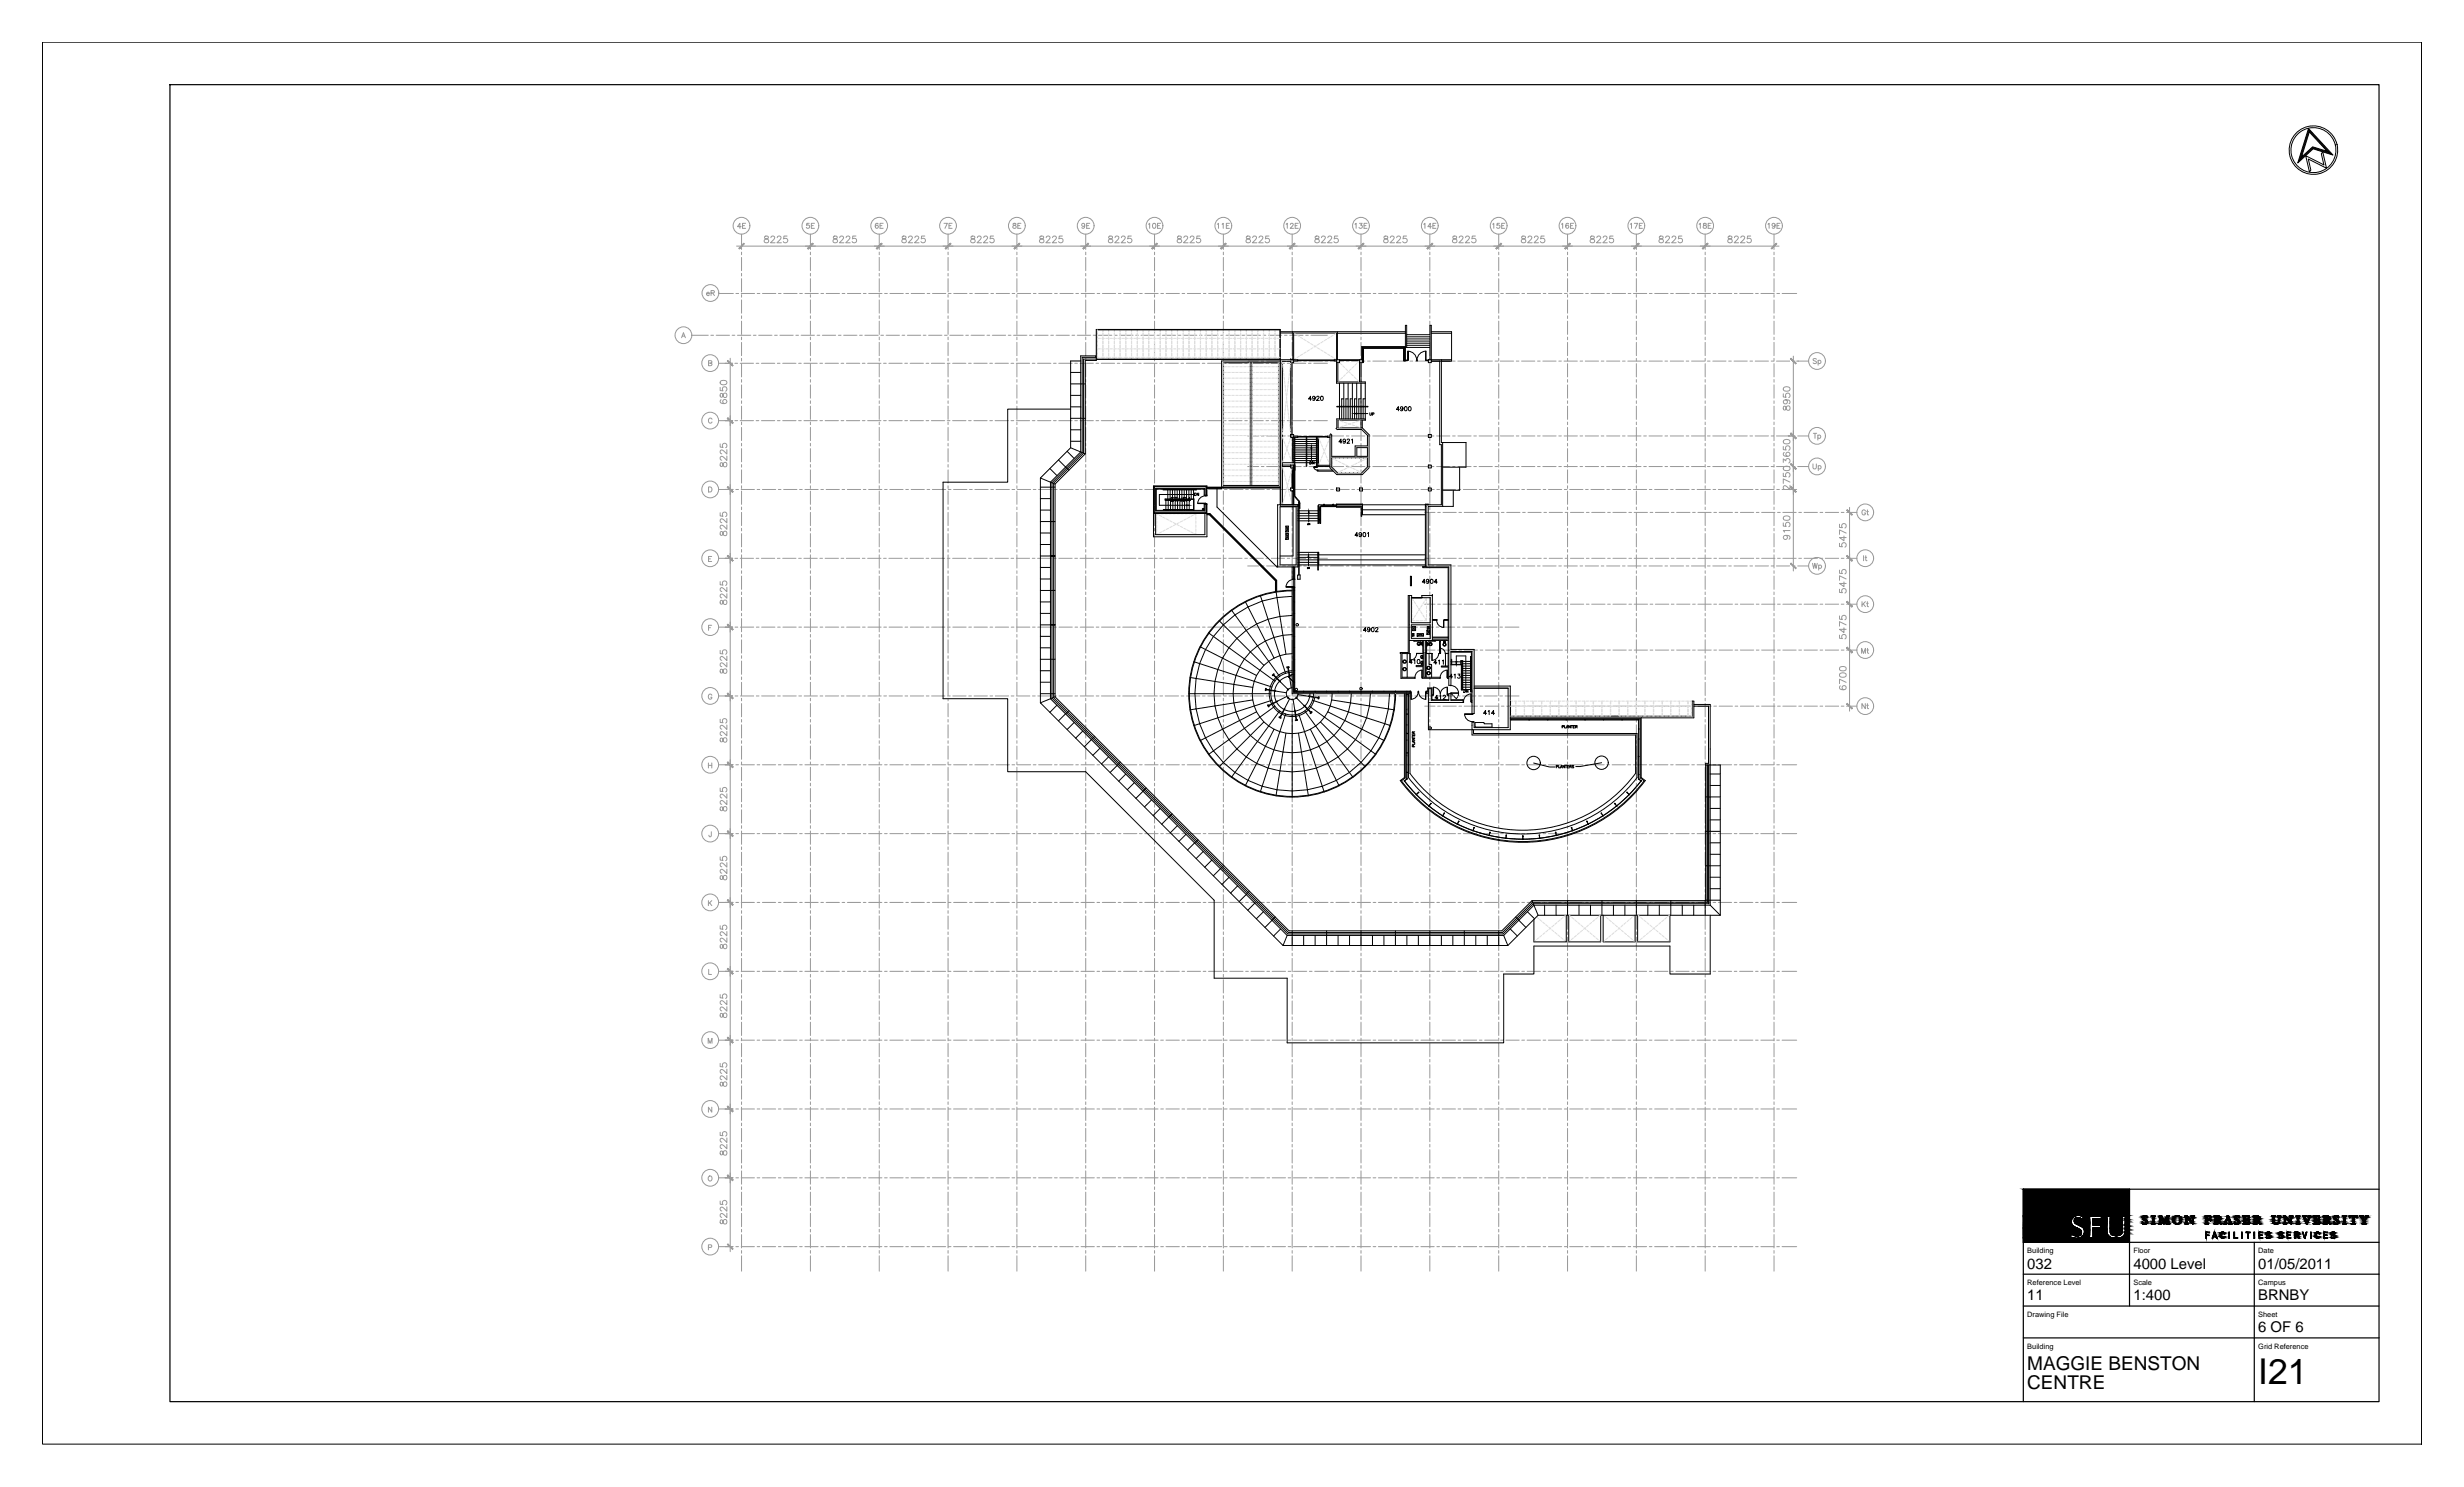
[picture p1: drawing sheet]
<svg xmlns="http://www.w3.org/2000/svg" width="737mm" height="444mm" viewBox="0 0 737 444" stroke-linecap="round" stroke-linejoin="round" font-family="sans-serif">
<defs><g id="words">
<text font-size="10.6" x="675.1" y="413.7">I21</text>
<g font-size="5.7">
<text x="606" y="409.5">MAGGIE BENSTON</text>
<text x="606" y="415.2">CENTRE</text>
</g>
<g font-size="4.4">
<text x="606" y="379.2">032</text>
<text x="637.8" y="379.2">4000 Level</text>
<text x="675.1" y="379.2">01/05/2011</text>
<text x="606" y="388.7">11</text>
<text x="637.8" y="388.7">1:400</text>
<text x="675.1" y="388.7">BRNBY</text>
<text x="675.1" y="398.1">6 OF 6</text>
</g>
<g font-size="2.2">
<text x="606" y="374.5">Building</text>
<text x="637.8" y="374.5">Floor</text>
<text x="675.1" y="374.5">Date</text>
<text x="606" y="384.1">Reference Level</text>
<text x="637.8" y="384.1">Scale</text>
<text x="675.1" y="384.1">Campus</text>
<text x="606" y="393.6">Drawing File</text>
<text x="675.1" y="393.6">Sheet</text>
<text x="606" y="403.1">Building</text>
<text x="675.1" y="403.1">Grid Reference</text>
</g>
</g></defs>
<!-- layer: FP032_4 Data|RM -->
<circle cx="428.2" cy="178" r=".18" fill="#000"/>
<!-- layer: FP032_4|SGR -->
<g fill="none" stroke="#989898" stroke-width=".3">
<path d="M221.7 70v4.6M221.7 75.4v.8M221.7 77v3.9M242.3 70v4.6M242.3 75.4v.8M242.3 77v3.9M262.8 70v4.6M262.8 75.4v.8M262.8 77v3.9M283.4 70v4.6M283.4 75.4v.8M283.4 77v3.9"/>
<path d="M304 70v4.6M304 75.4v.8M304 77v3.9M324.6 70v4.6M324.6 75.4v.8M324.6 77v3.9M345.1 70v4.6M345.1 75.4v.8M345.1 77v3.9M365.7 70v4.6M365.7 75.4v.8M365.7 77v3.9"/>
<path d="M386.3 70v4.6M386.3 75.4v.8M386.3 77v3.9M406.9 70v4.6M406.9 75.4v.8M406.9 77v3.9M427.4 70v4.6M427.4 75.4v.8M427.4 77v3.9M448 70v4.6M448 75.4v.8M448 77v3.9"/>
<path d="M468.6 70v4.6M468.6 75.4v.8M468.6 77v3.9M489.2 70v4.6M489.2 75.4v.8M489.2 77v3.9M509.8 70v4.6M509.8 75.4v.8M509.8 77v3.9M530.3 70v4.6M530.3 75.4v.8M530.3 77v3.9"/>
<path d="M214.9 87.7h4.3M220 87.7h.8M221.6 87.7h4M221.7 81.7v.8M221.7 83.3v4M221.7 88.1v.8M221.7 89.7v3.9M221.7 94.4v.8M221.7 96v4M226.4 87.7h.8M227.9 87.7h4M232.7 87.7h.8"/>
<path d="M234.3 87.7h4M239.1 87.7h.8M240.6 87.7h4M242.3 81.7v.8M242.3 83.3v4M242.3 88.1v.8M242.3 89.7v3.9M242.3 94.4v.8M242.3 96v4M245.4 87.7h.8M247 87.7h4M251.8 87.7h.8"/>
<path d="M253.3 87.7h4M258.1 87.7h.8M259.7 87.7h4M262.8 81.7v.8M262.8 83.3v4M262.8 88.1v.8M262.8 89.7v3.9M262.8 94.4v.8M262.8 96v4M264.5 87.7h.8M266 87.7h4M270.8 87.7h.8"/>
<path d="M272.4 87.7h4M277.2 87.7h.8M278.8 87.7h3.9M283.4 81.7v.8M283.4 83.3v4M283.4 88.1v.8M283.4 89.7v3.9M283.4 94.4v.8M283.4 96v4M283.5 87.7h.8M285.1 87.7h4M289.9 87.7h.8"/>
<path d="M291.5 87.7h3.9M296.2 87.7h.8M297.8 87.7h4M302.6 87.7h.8M304 81.7v.8M304 83.3v4M304 88.1v.8M304 89.7v3.9M304 94.4v.8M304 96v4M304.2 87.7h3.9M308.9 87.7h.8"/>
<path d="M310.5 87.7h4M315.3 87.7h.8M316.9 87.7h3.9M321.6 87.7h.8M323.2 87.7h4M324.6 81.7v.8M324.6 83.3v4M324.6 88.1v.8M324.6 89.7v3.9M324.6 94.4v.8M324.6 96v4M328 87.7h.8"/>
<path d="M329.6 87.7h3.9M334.3 87.7h.8M335.9 87.7h4M340.7 87.7h.8M342.3 87.7h3.9M345.1 81.7v.8M345.1 83.3v4M345.1 88.1v.8M345.1 89.7v3.9M345.1 94.4v.8M345.1 96v4M347 87.7h.8"/>
<path d="M348.6 87.7h4M353.4 87.7h.8M355 87.7h3.9M359.7 87.7h.8M361.3 87.7h4M365.7 81.7v.8M365.7 83.3v4M365.7 88.1v.8M365.7 89.7v3.9M365.7 94.4v.8M365.7 96v4M366.1 87.7h.8"/>
<path d="M367.7 87.7h3.9M372.4 87.7h.8M374 87.7h4M378.8 87.7h.8M380.4 87.7h3.9M385.1 87.7h.8M386.3 81.7v.8M386.3 83.3v4M386.3 88.1v.8M386.3 89.7v3.9M386.3 94.4v.8M386.3 96v4"/>
<path d="M386.7 87.7h4M391.5 87.7h.8M393.1 87.7h3.9M397.8 87.7h.8M399.4 87.7h4M404.2 87.7h.8M405.8 87.7h3.9M406.9 81.7v.8M406.9 83.3v4M406.9 88.1v.8M406.9 89.7v3.9M406.9 94.4v.8"/>
<path d="M406.9 96v4M410.5 87.7h.8M412.1 87.7h4M416.9 87.7h.8M418.5 87.7h3.9M423.2 87.7h.8M424.8 87.7h4M427.4 81.7v.8M427.4 83.3v4M427.4 88.1v.8M427.4 89.7v3.9M427.4 94.4v.8"/>
<path d="M427.4 96v4M429.6 87.7h.8M431.2 87.7h3.9M435.9 87.7h.8M437.5 87.7h4M442.3 87.7h.8M443.9 87.7h3.9M448 81.7v.8M448 83.3v4M448 88.1v.8M448 89.7v3.9M448 94.4v.8"/>
<path d="M448 96v4M448.6 87.7h.8M450.2 87.7h4M455 87.7h.8M456.6 87.7h3.9M461.3 87.7h.8M462.9 87.7h4M467.7 87.7h.8M468.6 81.7v.8M468.6 83.3v4M468.6 88.1v.8M468.6 89.7v3.9"/>
<path d="M468.6 94.4v.8M468.6 96v4M469.3 87.7h3.9M474 87.7h.8M475.6 87.7h4M480.4 87.7h.8M482 87.7h3.9M486.7 87.7h.8M488.3 87.7h4M489.2 81.7v.8M489.2 83.3v4M489.2 88.1v.8"/>
<path d="M489.2 89.7v3.9M489.2 94.4v.8M489.2 96v4M493.1 87.7h.8M494.7 87.7h3.9M499.4 87.7h.8M501 87.7h4M505.8 87.7h.8M507.4 87.7h3.9M509.8 81.7v.8M509.8 83.3v4M509.8 88.1v.8"/>
<path d="M509.8 89.7v3.9M509.8 94.4v.8M509.8 96v4M512.1 87.7h.8M513.7 87.7h4M518.5 87.7h.8M520.1 87.7h3.9M524.8 87.7h.8M526.4 87.7h4M530.3 81.7v.8M530.3 83.3v4M530.3 88.1v.8"/>
<path d="M530.3 89.7v3.9M530.3 94.4v.8M530.3 96v4M531.2 87.7h.8M532.8 87.7h4.3M206.8 100.2h4.9M212.5 100.2h.8M214.1 100.2h4M214.8 108.6h4.1M218.9 100.2h.8M219.7 108.6h.8M220.5 100.2h3.9"/>
<path d="M221.3 108.6h4M221.7 100.8v.8M221.7 102.4v3.9M221.7 107.1v.8M221.7 108.7v4M221.7 113.5v.8M221.7 115.1v3.9M221.7 119.8v.8M225.2 100.2h.8M226 108.6h.8M226.8 100.2h4M227.6 108.6h4"/>
<path d="M231.6 100.2h.8M232.4 108.6h.8M233.2 100.2h3.9M234 108.6h4M237.9 100.2h.8M238.7 108.6h.8M239.5 100.2h4M240.3 108.6h4M242.3 100.8v.8M242.3 102.4v3.9M242.3 107.1v.8M242.3 108.7v4"/>
<path d="M242.3 113.5v.8M242.3 115.1v3.9M242.3 119.8v.8M244.3 100.2h.8M245.1 108.6h.8M245.9 100.2h3.9M246.7 108.6h4M250.6 100.2h.8M251.4 108.6h.8M252.2 100.2h4M253 108.6h4M257 100.2h.8"/>
<path d="M257.8 108.6h.8M258.6 100.2h3.9M259.4 108.6h4M262.8 100.8v.8M262.8 102.4v3.9M262.8 107.1v.8M262.8 108.7v4M262.8 113.5v.8M262.8 115.1v3.9M262.8 119.8v.8M263.3 100.2h.8M264.1 108.6h.8"/>
<path d="M264.9 100.2h4M265.7 108.6h4M269.7 100.2h.8M270.5 108.6h.8M271.3 100.2h3.9M272.1 108.6h4M276 100.2h.8M276.8 108.6h.8M277.6 100.2h4M278.4 108.6h4M282.4 100.2h.8M283.2 108.6h.8"/>
<path d="M283.4 100.8v.8M283.4 102.4v3.9M283.4 107.1v.8M283.4 108.7v4M283.4 113.5v.8M283.4 115.1v3.9M283.4 119.8v.8M284 100.2h3.9M284.8 108.6h4M288.7 100.2h.8M289.5 108.6h.8M290.3 100.2h4"/>
<path d="M291.1 108.6h4M295.1 100.2h.8M295.9 108.6h.8M296.7 100.2h3.9M297.5 108.6h4M301.4 100.2h.8M302.2 108.6h.8M303 100.2h4M303.8 108.6h4M304 100.8v.8M304 102.4v3.9M304 107.1v.8"/>
<path d="M304 108.7v4M304 113.5v.8M304 115.1v3.9M304 119.8v.8M307.8 100.2h.8M308.6 108.6h.8M309.4 100.2h3.9M310.2 108.6h4M314.1 100.2h.8M314.9 108.6h.8M315.7 100.2h4M316.5 108.6h4"/>
<path d="M320.5 100.2h.8M321.3 108.6h.8M322.1 100.2h3.9M322.9 108.6h4M324.6 100.8v.8M324.6 102.4v3.9M324.6 107.1v.8M324.6 108.7v4M324.6 113.5v.8M324.6 115.1v3.9M324.6 119.8v.8M326.8 100.2h.8"/>
<path d="M327.6 108.6h.8M328.4 100.2h4M329.2 108.6h4M333.2 100.2h.8M334 108.6h.8M334.8 100.2h3.9M335.6 108.6h4M339.5 100.2h.8M340.4 108.6h.7M341.1 100.2h4M341.9 108.6h4M345.1 100.8v.8"/>
<path d="M345.1 102.4v3.9M345.1 107.1v.8M345.1 108.7v4M345.1 113.5v.8M345.1 115.1v3.9M345.1 119.8v.8M345.9 100.2h.8M346.7 108.6h.8M347.5 100.2h3.9M348.3 108.6h4M352.2 100.2h.8M353.1 108.6h.7"/>
<path d="M353.8 100.2h4M354.6 108.6h4M358.6 100.2h.8M359.4 108.6h.8M360.2 100.2h3.9M361 108.6h4M364.9 100.2h.8M365.7 100.8v.8M365.7 102.4v3.9M365.7 107.1v.8M365.7 108.7v4M365.7 113.5v.8"/>
<path d="M365.7 115.1v3.9M365.7 119.8v.8M365.8 108.6h.7M366.5 100.2h4M367.3 108.6h4M371.3 100.2h.8M372.1 108.6h.8M372.9 100.2h3.9M373 107.9h3.3M373.7 108.6h4M377.1 107.9h.8M377.6 100.2h.8"/>
<path d="M378.5 108.6h.7M378.7 107.9h3.9M379.2 100.2h4M380 108.6h4M383.4 107.9h.8M384 100.2h.8M384.8 108.6h.8M385 107.9h4M385.6 100.2h3.9M386.3 100.8v.8M386.3 102.4v3.9M386.3 107.1v.8"/>
<path d="M386.3 108.7v4M386.3 113.5v.8M386.3 115.1v3.9M386.3 119.8v.8M386.4 108.6h4M389.8 107.9h.8M390.3 100.2h.8M391.2 108.6h.7M391.4 107.9h3.9M391.9 100.2h4.9M392.7 108.6h4.1M396.1 107.9h.8"/>
<path d="M397.7 107.9h4M402.5 107.9h.8M404.1 107.9h3.9M406.9 100.8v.8M406.9 102.4v3.9M406.9 107.1v.8M406.9 108.7v4M406.9 113.5v.8M406.9 115.1v3.9M406.9 119.8v.8M408.8 107.9h.8M410.4 107.9h4"/>
<path d="M415.2 107.9h.8M416.8 107.9h3.9M421.5 107.9h.8M423.1 107.9h4M427.4 100.8v.8M427.4 102.4v3.9M427.4 107.1v.8M427.4 108.7v4M427.4 113.5v.8M427.4 115.1v3.9M427.4 119.8v.8M427.9 107.9h.8"/>
<path d="M429.5 107.9h3.9M434.2 107.9h.8M435.8 107.9h4M440.6 107.9h.8M442.2 107.9h3.9M446.9 107.9h.8M448 100.8v.8M448 102.4v3.9M448 107.1v.8M448 108.7v4M448 113.5v.8M448 115.1v3.9"/>
<path d="M448 119.8v.8M448.5 107.9h4M453.3 107.9h.8M454.9 107.9h3.9M459.6 107.9h.8M461.2 107.9h4M466 107.9h.8M467.6 107.9h3.9M468.6 100.8v.8M468.6 102.4v3.9M468.6 107.1v.8M468.6 108.7v4"/>
<path d="M468.6 113.5v.8M468.6 115.1v3.9M468.6 119.8v.8M472.3 107.9h.8M473.9 107.9h4M478.7 107.9h.8M480.3 107.9h3.9M485 107.9h.8M486.6 107.9h4M489.2 100.8v.8M489.2 102.4v3.9M489.2 107.1v.8"/>
<path d="M489.2 108.7v4M489.2 113.5v.8M489.2 115.1v3.9M489.2 119.8v.8M491.4 107.9h.8M493 107.9h3.9M497.7 107.9h.8M499.3 107.9h4M504.1 107.9h.8M505.7 107.9h3.9M509.8 100.8v.8M509.8 102.4v3.9"/>
<path d="M509.8 107.1v.8M509.8 108.7v4M509.8 113.5v.8M509.8 115.1v3.9M509.8 119.8v.8M510.4 107.9h.8M512 107.9h4M516.8 107.9h.8M518.4 107.9h3.9M523.1 107.9h.8M524.7 107.9h4M529.5 107.9h.8"/>
<path d="M530.3 100.8v.8M530.3 102.4v3.9M530.3 107.1v.8M530.3 108.7v4M530.3 113.5v.8M530.3 115.1v3.9M530.3 119.8v.8M531.1 107.9h3.9M535.8 107.9h.8M537.4 107.9h3.3M214.8 125.7h4.1M219.7 125.7h.8"/>
<path d="M221.3 125.7h4M221.7 121.4v4M221.7 126.2v.8M221.7 127.8v3.9M221.7 132.5v.8M221.7 134.1v4M221.7 138.9v.8M226 125.7h.8M227.6 125.7h4M232.4 125.7h.8M234 125.7h4M238.7 125.7h.8"/>
<path d="M240.3 125.7h4M242.3 121.4v4M242.3 126.2v.8M242.3 127.8v3.9M242.3 132.5v.8M242.3 134.1v4M242.3 138.9v.8M245.1 125.7h.8M246.7 125.7h4M251.4 125.7h.8M253 125.7h4M257.8 125.7h.8"/>
<path d="M259.4 125.7h4M262.8 121.4v4M262.8 126.2v.8M262.8 127.8v3.9M262.8 132.5v.8M262.8 134.1v4M262.8 138.9v.8M264.1 125.7h.8M265.7 125.7h4M270.5 125.7h.8M272.1 125.7h4M276.8 125.7h.8"/>
<path d="M278.4 125.7h4M283.2 125.7h.8M283.4 121.4v4M283.4 126.2v.8M283.4 127.8v3.9M283.4 132.5v.8M283.4 134.1v4M283.4 138.9v.8M284.8 125.7h4M289.5 125.7h.8M291.1 125.7h4M295.9 125.7h.8"/>
<path d="M297.5 125.7h4M302.2 125.7h.8M303.8 125.7h4M304 121.4v4M304 126.2v.8M304 127.8v3.9M304 132.5v.8M304 134.1v4M304 138.9v.8M308.6 125.7h.8M310.2 125.7h4M314.9 125.7h.8"/>
<path d="M316.5 125.7h4M321.3 125.7h.8M322.9 125.7h4M324.6 121.4v4M324.6 126.2v.8M324.6 127.8v3.9M324.6 132.5v.8M324.6 134.1v4M324.6 138.9v.8M327.6 125.7h.8M329.2 125.7h4M334 125.7h.8"/>
<path d="M335.6 125.7h4M340.4 125.7h.7M341.9 125.7h4M345.1 121.4v4M345.1 126.2v.8M345.1 127.8v3.9M345.1 132.5v.8M345.1 134.1v4M345.1 138.9v.8M346.7 125.7h.8M348.3 125.7h4M353.1 125.7h.7"/>
<path d="M354.6 125.7h4M359.4 125.7h.8M361 125.7h4M365.7 121.4v4M365.7 126.2v.8M365.7 127.8v3.9M365.7 132.5v.8M365.7 134.1v4M365.7 138.9v.8M365.8 125.7h.7M367.3 125.7h4M372.1 125.7h.8"/>
<path d="M373 139.5h3.3M373 130.3h3.3M373.7 125.7h4M377.1 139.5h.8M377.1 130.3h.8M378.5 125.7h.7M378.7 139.5h3.9M378.7 130.3h3.9M380 125.7h4M383.4 139.5h.8M383.4 130.3h.8M384.8 125.7h.8"/>
<path d="M385 139.5h4M385 130.3h4M386.3 121.4v4M386.3 126.2v.8M386.3 127.8v3.9M386.3 132.5v.8M386.3 134.1v4M386.3 138.9v.8M386.4 125.7h4M389.8 139.5h.8M389.8 130.3h.8M391.2 125.7h.7"/>
<path d="M391.4 139.5h3.9M391.4 130.3h3.9M392.7 125.7h4.1M396.1 139.5h.8M396.1 130.3h.8M397.7 139.5h4M397.7 130.3h4M402.5 139.5h.8M402.5 130.3h.8M404.1 139.5h3.9M404.1 130.3h3.9M406.9 121.4v4"/>
<path d="M406.9 126.2v.8M406.9 127.8v3.9M406.9 132.5v.8M406.9 134.1v4M406.9 138.9v.8M408.8 139.5h.8M408.8 130.3h.8M410.4 139.5h4M410.4 130.3h4M415.2 139.5h.8M415.2 130.3h.8M416.8 139.5h3.9"/>
<path d="M416.8 130.3h3.9M421.5 130.3h.8M421.5 139.5h.8M423.1 130.3h4M423.1 139.5h4M427.4 121.4v4M427.4 126.2v.8M427.4 127.8v3.9M427.4 132.5v.8M427.4 134.1v4M427.4 138.9v.8M427.9 130.3h.8"/>
<path d="M427.9 139.5h.8M429.5 139.5h3.9M429.5 130.3h3.9M434.2 139.5h.8M434.2 130.3h.8M435.8 139.5h4M435.8 130.3h4M440.6 139.5h.8M440.6 130.3h.8M442.2 139.5h3.9M442.2 130.3h3.9M446.9 139.5h.8"/>
<path d="M446.9 130.3h.8M448 121.4v4M448 126.2v.8M448 127.8v3.9M448 132.5v.8M448 134.1v4M448 138.9v.8M448.5 139.5h4M448.5 130.3h4M453.3 139.5h.8M453.3 130.3h.8M454.9 139.5h3.9"/>
<path d="M454.9 130.3h3.9M459.6 139.5h.8M459.6 130.3h.8M461.2 139.5h4M461.2 130.3h4M466 139.5h.8M466 130.3h.8M467.6 139.5h3.9M467.6 130.3h3.9M468.6 121.4v4M468.6 126.2v.8M468.6 127.8v3.9"/>
<path d="M468.6 132.5v.8M468.6 134.1v4M468.6 138.9v.8M472.3 139.5h.8M472.3 130.3h.8M473.9 139.5h4M473.9 130.3h4M478.7 139.5h.8M478.7 130.3h.8M480.3 139.5h3.9M480.3 130.3h3.9M485 139.5h.8"/>
<path d="M485 130.3h.8M486.6 139.5h4M486.6 130.3h4M489.2 121.4v4M489.2 126.2v.8M489.2 127.8v3.9M489.2 132.5v.8M489.2 134.1v4M489.2 138.9v.8M491.4 139.5h.8M491.4 130.3h.8M493 139.5h3.9"/>
<path d="M493 130.3h3.9M497.7 139.5h.8M497.7 130.3h.8M499.3 139.5h4M499.3 130.3h4M504.1 139.5h.8M504.1 130.3h.8M505.7 139.5h3.9M505.7 130.3h3.9M509.8 121.4v4M509.8 126.2v.8M509.8 127.8v3.9"/>
<path d="M509.8 132.5v.8M509.8 134.1v4M509.8 138.9v.8M510.4 139.5h.8M510.4 130.3h.8M512 139.5h4M512 130.3h4M516.8 139.5h.8M516.8 130.3h.8M518.4 139.5h3.9M518.4 130.3h3.9M523.1 139.5h.8"/>
<path d="M523.1 130.3h.8M524.7 139.5h4M524.7 130.3h4M529.5 139.5h.8M529.5 130.3h.8M530.3 121.4v4M530.3 126.2v.8M530.3 127.8v3.9M530.3 132.5v.8M530.3 134.1v4M530.3 138.9v.8M531.1 139.5h3.9"/>
<path d="M531.1 130.3h3.9M535.8 139.5h.8M535.8 130.3h.8M537.4 139.5h3.3M537.4 130.3h3.3M214.8 146.3h4.4M220 146.3h.8M221.6 146.3h3.9M221.7 140.5v3.9M221.7 145.2v.8M221.7 146.8v4M221.7 151.6v.8"/>
<path d="M221.7 153.2v3.9M221.7 157.9v.8M221.7 159.5v4M226.3 146.3h.8M227.9 146.3h4M232.7 146.3h.8M234.3 146.3h3.9M239 146.3h.8M240.6 146.3h4M242.3 140.5v3.9M242.3 145.2v.8M242.3 146.8v4"/>
<path d="M242.3 151.6v.8M242.3 153.2v3.9M242.3 157.9v.8M242.3 159.5v4M245.4 146.3h.8M247 146.3h3.9M251.7 146.3h.8M253.3 146.3h4M258.1 146.3h.8M259.7 146.3h3.9M262.8 140.5v3.9M262.8 145.2v.8"/>
<path d="M262.8 146.8v4M262.8 151.6v.8M262.8 153.2v3.9M262.8 157.9v.8M262.8 159.5v4M264.4 146.3h.8M266 146.3h4M270.8 146.3h.8M272.4 146.3h3.9M277.1 146.3h.8M278.7 146.3h4M283.4 140.5v3.9"/>
<path d="M283.4 145.2v.8M283.4 146.8v4M283.4 151.6v.8M283.4 153.2v3.9M283.4 157.9v.8M283.4 159.5v4M283.5 146.3h.8M285.1 146.3h4M289.8 146.3h.8M291.4 146.3h4M296.2 146.3h.8M297.8 146.3h4"/>
<path d="M302.5 146.3h.8M304 140.5v3.9M304 145.2v.8M304 146.8v4M304 151.6v.8M304 153.2v3.9M304 157.9v.8M304 159.5v4M304.1 146.3h4M308.9 146.3h.8M310.5 146.3h4M315.2 146.3h.8"/>
<path d="M316.8 146.3h4M321.6 146.3h.8M323.2 146.3h4M324.6 140.5v3.9M324.6 145.2v.8M324.6 146.8v4M324.6 151.6v.8M324.6 153.2v3.9M324.6 157.9v.8M324.6 159.5v4M327.9 146.3h.8M329.5 146.3h4"/>
<path d="M334.3 146.3h.8M335.9 146.3h4M340.6 146.3h.8M342.2 146.3h4M345.1 140.5v3.9M345.1 145.2v.8M345.1 146.8v4M345.1 151.6v.8M345.1 153.2v3.9M345.1 157.9v.8M345.1 159.5v4M347 146.3h.8"/>
<path d="M348.6 146.3h4M353.3 146.3h.8M354.9 146.3h4M359.7 146.3h.8M361.3 146.3h4M365.7 140.5v3.9M365.7 145.2v.8M365.7 146.8v4M365.7 151.6v.8M365.7 153.2v3.9M365.7 157.9v.8M365.7 159.5v4"/>
<path d="M366 146.3h.8M367.6 146.3h4M372.4 146.3h.8M374 146.3h4M378.7 146.3h.8M380.3 146.3h4M385.1 146.3h.8M386.3 140.5v3.9M386.3 145.2v.8M386.3 146.8v4M386.3 151.6v.8M386.3 153.2v3.9"/>
<path d="M386.3 157.9v.8M386.3 159.5v4M386.7 146.3h4M391.4 146.3h.8M393 146.3h4M397.8 146.3h.8M399.4 146.3h4M404.1 146.3h.8M405.7 146.3h4M406.9 140.5v3.9M406.9 145.2v.8M406.9 146.8v4"/>
<path d="M406.9 151.6v.8M406.9 153.2v3.9M406.9 157.9v.8M406.9 159.5v4M410.5 146.3h.8M412.1 146.3h4M416.8 146.3h.8M418.4 146.3h4M423.2 146.3h.8M424.8 146.3h4M425.9 153.2h3.1M427.4 140.5v3.9"/>
<path d="M427.4 145.2v.8M427.4 146.8v4M427.4 151.6v.8M427.4 153.2v3.9M427.4 157.9v.8M427.4 159.5v4M429.5 146.3h.8M429.8 153.2h.8M431.1 146.3h4M431.4 153.2h3.9M435.9 146.3h.8M436.1 153.2h.8"/>
<path d="M437.5 146.3h4M437.7 153.2h4M442.2 146.3h.8M442.5 153.2h.8M443.8 146.3h4M444.1 153.2h3.9M448 140.5v3.9M448 145.2v.8M448 146.8v4M448 151.6v.8M448 153.2v3.9M448 157.9v.8"/>
<path d="M448 159.5v4M448.6 146.3h.8M448.8 153.2h.8M450.2 146.3h4M450.4 153.2h4M454.9 146.3h.8M455.2 153.2h.8M456.5 146.3h4M456.8 153.2h3.9M461.3 146.3h.8M461.5 153.2h.8M462.9 146.3h4"/>
<path d="M463.1 153.2h4M467.7 146.3h.7M467.9 153.2h.8M468.6 140.5v3.9M468.6 145.2v.8M468.6 146.8v4M468.6 151.6v.8M468.6 153.2v3.9M468.6 157.9v.8M468.6 159.5v4M469.2 146.3h4M469.5 153.2h3.9"/>
<path d="M474 146.3h.8M474.2 153.2h.8M475.6 146.3h4M475.8 153.2h4M480.4 146.3h.7M480.6 153.2h.8M481.9 146.3h4M482.2 153.2h4M486.7 146.3h.8M486.9 153.2h.8M488.3 146.3h4M488.5 153.2h4"/>
<path d="M489.2 140.5v3.9M489.2 145.2v.8M489.2 146.8v4M489.2 151.6v.8M489.2 153.2v3.9M489.2 157.9v.8M489.2 159.5v4M493.1 146.3h.7M493.3 153.2h.8M494.6 146.3h4M494.9 153.2h4M499.4 146.3h.8"/>
<path d="M499.6 153.2h.8M501 146.3h4M501.2 153.2h4M505.8 146.3h.7M506 153.2h.8M507.3 146.3h4M507.6 153.2h4M509.8 140.5v3.9M509.8 145.2v.8M509.8 146.8v4M509.8 151.6v.8M509.8 153.2v3.9"/>
<path d="M509.8 157.9v.8M509.8 159.5v4M512.1 146.3h.8M512.3 153.2h.8M513.7 146.3h4M513.9 153.2h4M518.5 146.3h.7M518.7 153.2h.8M520 146.3h4M520.3 153.2h4M524.8 146.3h.8M525 153.2h.8"/>
<path d="M526.4 146.3h4M526.6 153.2h4M530.3 140.5v3.9M530.3 145.2v.8M530.3 146.8v4M530.3 151.6v.8M530.3 153.2v3.9M530.3 157.9v.8M530.3 159.5v4M531.2 146.3h.7M531.4 153.2h.8M532.7 146.3h4.4"/>
<path d="M533 153.2h4M537.7 153.2h.8M539.3 153.2h4M544.1 153.2h.8M545.7 153.2h4M550.4 153.2h.8M552 153.2h3.1M214.8 166.9h4.1M219.7 166.9h.8M221.3 166.9h4M221.7 164.3v.8M221.7 165.9v3.9"/>
<path d="M221.7 170.6v.8M221.7 172.2v4M221.7 177v.8M221.7 178.6v3.9M226 166.9h.8M227.6 166.9h4M232.4 166.9h.8M234 166.9h4M238.7 166.9h.8M240.3 166.9h4M242.3 164.3v.8M242.3 165.9v3.9"/>
<path d="M242.3 170.6v.8M242.3 172.2v4M242.3 177v.8M242.3 178.6v3.9M245.1 166.9h.8M246.7 166.9h4M251.4 166.9h.8M253 166.9h4M257.8 166.9h.8M259.4 166.9h4M262.8 164.3v.8M262.8 165.9v3.9"/>
<path d="M262.8 170.6v.8M262.8 172.2v4M262.8 177v.8M262.8 178.6v3.9M264.1 166.9h.8M265.7 166.9h4M270.5 166.9h.8M272.1 166.9h4M276.8 166.9h.8M278.4 166.9h4M283.2 166.9h.8M283.4 164.3v.8"/>
<path d="M283.4 165.9v3.9M283.4 170.6v.8M283.4 172.2v4M283.4 177v.8M283.4 178.6v3.9M284.8 166.9h4M289.5 166.9h.8M291.1 166.9h4M295.9 166.9h.8M297.5 166.9h4M302.2 166.9h.8M303.8 166.9h4"/>
<path d="M304 164.3v.8M304 165.9v3.9M304 170.6v.8M304 172.2v4M304 177v.8M304 178.6v3.9M308.6 166.9h.8M310.2 166.9h4M314.9 166.9h.8M316.5 166.9h4M321.3 166.9h.8M322.9 166.9h4"/>
<path d="M324.6 164.3v.8M324.6 165.9v3.9M324.6 170.6v.8M324.6 172.2v4M324.6 177v.8M324.6 178.6v3.9M327.6 166.9h.8M329.2 166.9h4M334 166.9h.8M335.6 166.9h4M340.4 166.9h.7M341.9 166.9h4"/>
<path d="M345.1 164.3v.8M345.1 165.9v3.9M345.1 170.6v.8M345.1 172.2v4M345.1 177v.8M345.1 178.6v3.9M346.7 166.9h.8M348.3 166.9h4M353.1 166.9h.7M354.6 166.9h4M359.4 166.9h.8M361 166.9h4"/>
<path d="M365.7 164.3v.8M365.7 165.9v3.9M365.7 170.6v.8M365.7 172.2v4M365.7 177v.8M365.7 178.6v3.9M365.8 166.9h.7M367.3 166.9h4M372.1 166.9h.8M373 169.2h3.3M373.7 166.9h4M377.1 169.2h.8"/>
<path d="M378.5 166.9h.7M378.7 169.2h3.9M380 166.9h4M383.4 169.2h.8M384.8 166.9h.8M385 169.2h4M386.3 164.3v.8M386.3 165.9v3.9M386.3 170.6v.8M386.3 172.2v4M386.3 177v.8M386.3 178.6v3.9"/>
<path d="M386.4 166.9h4M389.8 169.2h.8M391.2 166.9h.7M391.4 169.2h3.9M392.7 166.9h4.1M396.1 169.2h.8M397.7 169.2h4M402.5 169.2h.8M404.1 169.2h3.9M406.9 164.3v.8M406.9 165.9v3.9M406.9 170.6v.8"/>
<path d="M406.9 172.2v4M406.9 177v.8M406.9 178.6v3.9M408.8 169.2h.8M410.4 169.2h4M415.2 169.2h.8M416.8 169.2h3.9M421.5 169.2h.8M423.1 169.2h4M425.9 166.9h3.1M427.4 164.3v.8M427.4 165.9v3.9"/>
<path d="M427.4 170.6v.8M427.4 172.2v4M427.4 177v.8M427.4 178.6v3.9M427.9 169.2h.8M429.5 169.2h3.9M429.8 166.9h.8M431.4 166.9h3.9M434.2 169.2h.8M435.8 169.2h4M436.1 166.9h.8M437.7 166.9h4"/>
<path d="M440.6 169.2h.8M442.2 169.2h3.9M442.5 166.9h.8M444.1 166.9h3.9M446.9 169.2h.8M448 164.3v.8M448 165.9v3.9M448 170.6v.8M448 172.2v4M448 177v.8M448 178.6v3.9M448.5 169.2h4"/>
<path d="M448.8 166.9h.8M450.4 166.9h4M453.3 169.2h.8M454.9 169.2h3.9M455.2 166.9h.8M456.8 166.9h3.9M459.6 169.2h.8M461.2 169.2h4M461.5 166.9h.8M463.1 166.9h4M466 169.2h.8M467.6 169.2h3.9"/>
<path d="M467.9 166.9h.8M468.6 164.3v.8M468.6 165.9v3.9M468.6 170.6v.8M468.6 172.2v4M468.6 177v.8M468.6 178.6v3.9M469.5 166.9h3.9M472.3 169.2h.8M473.9 169.2h4M474.2 166.9h.8M475.8 166.9h4"/>
<path d="M478.7 169.2h.8M480.3 169.2h3.9M480.6 166.9h.8M482.2 166.9h4M485 169.2h.8M486.6 169.2h4M486.9 166.9h.8M488.5 166.9h4M489.2 164.3v.8M489.2 165.9v3.9M489.2 170.6v.8M489.2 172.2v4"/>
<path d="M489.2 177v.8M489.2 178.6v3.9M491.4 169.2h.8M493 169.2h3.9M493.3 166.9h.8M494.9 166.9h4M497.7 169.2h.8M499.3 169.2h4M499.6 166.9h.8M501.2 166.9h4M504.1 169.2h.8M505.7 169.2h3.9"/>
<path d="M506 166.9h.8M507.6 166.9h4M509.8 164.3v.8M509.8 165.9v3.9M509.8 170.6v.8M509.8 172.2v4M509.8 177v.8M509.8 178.6v3.9M510.4 169.2h.8M512 169.2h4M512.3 166.9h.8M513.9 166.9h4"/>
<path d="M516.8 169.2h.8M518.4 169.2h3.9M518.7 166.9h.8M520.3 166.9h4M523.1 169.2h.8M524.7 169.2h4M525 166.9h.8M526.6 166.9h4M529.5 169.2h.8M530.3 164.3v.8M530.3 165.9v3.9M530.3 170.6v.8"/>
<path d="M530.3 172.2v4M530.3 177v.8M530.3 178.6v3.9M531.1 169.2h3.9M531.4 166.9h.8M533 166.9h4M535.8 169.2h.8M537.4 169.2h3.3M537.7 166.9h.8M539.3 166.9h4M544.1 166.9h.8M545.7 166.9h4"/>
<path d="M550.4 166.9h.8M552 166.9h3.1M214.8 187.5h4.2M219.8 187.5h.8M221.3 187.5h4M221.7 183.3v.8M221.7 184.9v4M221.7 189.7v.8M221.7 191.3v3.9M221.7 196v.8M221.7 197.6v4M226.1 187.5h.8"/>
<path d="M227.7 187.5h4M232.5 187.5h.8M234 187.5h4M238.8 187.5h.8M240.4 187.5h4M242.3 183.3v.8M242.3 184.9v4M242.3 189.7v.8M242.3 191.3v3.9M242.3 196v.8M242.3 197.6v4M245.2 187.5h.8"/>
<path d="M246.7 187.5h4M251.5 187.5h.8M253.1 187.5h4M257.9 187.5h.8M259.4 187.5h4M262.8 183.3v.8M262.8 184.9v4M262.8 189.7v.8M262.8 191.3v3.9M262.8 196v.8M262.8 197.6v4M264.2 187.5h.8"/>
<path d="M265.8 187.5h4M270.6 187.5h.8M272.1 187.5h4M276.9 187.5h.8M278.5 187.5h4M283.3 187.5h.8M283.4 183.3v.8M283.4 184.9v4M283.4 189.7v.8M283.4 191.3v3.9M283.4 196v.8M283.4 197.6v4"/>
<path d="M284.8 187.5h4M289.6 187.5h.8M291.2 187.5h4M296 187.5h.8M297.5 187.5h4M302.3 187.5h.8M303.9 187.5h4M304 183.3v.8M304 184.9v4M304 189.7v.8M304 191.3v3.9M304 196v.8"/>
<path d="M304 197.6v4M308.7 187.5h.8M310.2 187.5h4M315 187.5h.8M316.6 187.5h4M321.4 187.5h.8M322.9 187.5h4M324.6 183.3v.8M324.6 184.9v4M324.6 189.7v.8M324.6 191.3v3.9M324.6 196v.8"/>
<path d="M324.6 197.6v4M327.7 187.5h.8M329.3 187.5h4M334.1 187.5h.8M335.6 187.5h4M340.4 187.5h.8M342 187.5h4M345.1 183.3v.8M345.1 184.9v4M345.1 189.7v.8M345.1 191.3v3.9M345.1 196v.8"/>
<path d="M345.1 197.6v4M346.8 187.5h.8M348.3 187.5h4M353.1 187.5h.8M354.7 187.5h4M359.5 187.5h.8M361.1 187.5h3.9M365.7 183.3v.8M365.7 184.9v4M365.7 189.7v.8M365.7 191.3v3.9M365.7 196v.8"/>
<path d="M365.7 197.6v4M365.8 187.5h.8M367.4 187.5h4M372.2 187.5h.8M373.8 187.5h3.9M378.5 187.5h.8M380.1 187.5h4M384.9 187.5h.8M386.3 183.3v.8M386.3 184.9v4M386.3 189.7v.8M386.3 191.3v3.9"/>
<path d="M386.3 196v.8M386.3 197.6v4M386.5 187.5h3.9M391.2 187.5h.8M392.8 187.5h4M397.6 187.5h.8M399.2 187.5h3.9M403.9 187.5h.8M405.5 187.5h4M406.9 183.3v.8M406.9 184.9v4M406.9 189.7v.8"/>
<path d="M406.9 191.3v3.9M406.9 196v.8M406.9 197.6v4M410.3 187.5h.8M411.9 187.5h3.9M416.6 187.5h.8M418.2 187.5h4M423 187.5h.8M424.6 187.5h3.9M425.9 180.6h3.1M425.9 194.3h3.1M427.4 183.3v.8"/>
<path d="M427.4 184.9v4M427.4 189.7v.8M427.4 191.3v3.9M427.4 196v.8M427.4 197.6v4M429.3 187.5h.8M429.8 180.6h.8M429.8 194.3h.8M430.9 187.5h4M431.4 180.6h3.9M431.4 194.3h3.9M435.7 187.5h.8"/>
<path d="M436.1 180.6h.8M436.1 194.3h.8M437.3 187.5h3.9M437.7 180.6h4M437.7 194.3h4M442 187.5h.8M442.5 180.6h.8M442.5 194.3h.8M443.6 187.5h4M444.1 180.6h3.9M444.1 194.3h3.9M448 183.3v.8"/>
<path d="M448 184.9v4M448 189.7v.8M448 191.3v3.9M448 196v.8M448 197.6v4M448.4 187.5h.8M448.8 180.6h.8M448.8 194.3h.8M450 187.5h4.1M450.4 180.6h4M450.4 194.3h4M455.2 180.6h.8"/>
<path d="M455.2 194.3h.8M456.8 180.6h3.9M456.8 194.3h3.9M461.5 180.6h.8M461.5 194.3h.8M463.1 180.6h4M463.1 194.3h4M467.9 180.6h.8M467.9 194.3h.8M468.6 183.3v.8M468.6 184.9v4M468.6 189.7v.8"/>
<path d="M468.6 191.3v3.9M468.6 196v.8M468.6 197.6v4M469.5 180.6h3.9M469.5 194.3h3.9M474.2 180.6h.8M474.2 194.3h.8M475.8 180.6h4M475.8 194.3h4M480.6 180.6h.8M480.6 194.3h.8M482.2 180.6h4"/>
<path d="M482.2 194.3h4M486.9 180.6h.8M486.9 194.3h.8M488.5 180.6h4M488.5 194.3h4M489.2 183.3v.8M489.2 184.9v4M489.2 189.7v.8M489.2 191.3v3.9M489.2 196v.8M489.2 197.6v4M493.3 180.6h.8"/>
<path d="M493.3 194.3h.8M494.9 180.6h4M494.9 194.3h4M499.6 180.6h.8M499.6 194.3h.8M501.2 180.6h4M501.2 194.3h4M506 180.6h.8M506 194.3h.8M507.6 180.6h4M507.6 194.3h4M509.8 183.3v.8"/>
<path d="M509.8 184.9v4M509.8 189.7v.8M509.8 191.3v3.9M509.8 196v.8M509.8 197.6v4M512.3 180.6h.8M512.3 194.3h.8M513.9 180.6h4M513.9 194.3h4M518.7 180.6h.8M518.7 194.3h.8M520.3 180.6h4"/>
<path d="M520.3 194.3h4M525 180.6h.8M525 194.3h.8M526.6 180.6h4M526.6 194.3h4M530.3 183.3v.8M530.3 184.9v4M530.3 189.7v.8M530.3 191.3v3.9M530.3 196v.8M530.3 197.6v4M531.4 180.6h.8"/>
<path d="M531.4 194.3h.8M533 180.6h4M533 194.3h4M537.7 180.6h.8M537.7 194.3h.8M539.3 180.6h4M539.3 194.3h4M544.1 180.6h.8M544.1 194.3h.8M545.7 180.6h4M545.7 194.3h4M550.4 180.6h.8"/>
<path d="M550.4 194.3h.8M552 180.6h3.1M552 194.3h3.1M214.8 208h4.2M219.8 208h.8M221.3 208h4M221.7 202.4v.8M221.7 204v3.9M221.7 208.7v.8M221.7 210.3v4M221.7 215.1v.8M221.7 216.7v3.9"/>
<path d="M226.1 208h.8M227.7 208h4M232.5 208h.8M234 208h4M238.8 208h.8M240.4 208h4M242.3 202.4v.8M242.3 204v3.9M242.3 208.7v.8M242.3 210.3v4M242.3 215.1v.8M242.3 216.7v3.9"/>
<path d="M245.2 208h.8M246.7 208h4M251.5 208h.8M253.1 208h4M257.9 208h.8M259.4 208h4M262.8 202.4v.8M262.8 204v3.9M262.8 208.7v.8M262.8 210.3v4M262.8 215.1v.8M262.8 216.7v3.9"/>
<path d="M264.2 208h.8M265.8 208h4M270.6 208h.8M272.1 208h4M276.9 208h.8M278.5 208h4M283.3 208h.8M283.4 202.4v.8M283.4 204v3.9M283.4 208.7v.8M283.4 210.3v4M283.4 215.1v.8"/>
<path d="M283.4 216.7v3.9M284.8 208h4M289.6 208h.8M291.2 208h4M296 208h.8M297.5 208h4M302.3 208h.8M303.9 208h4M304 202.4v.8M304 204v3.9M304 208.7v.8M304 210.3v4"/>
<path d="M304 215.1v.8M304 216.7v3.9M308.7 208h.8M310.2 208h4M315 208h.8M316.6 208h4M321.4 208h.8M322.9 208h4M324.6 202.4v.8M324.6 204v3.9M324.6 208.7v.8M324.6 210.3v4"/>
<path d="M324.6 215.1v.8M324.6 216.7v3.9M327.7 208h.8M329.3 208h4M334.1 208h.8M335.6 208h4M340.4 208h.8M342 208h4M345.1 202.4v.8M345.1 204v3.9M345.1 208.7v.8M345.1 210.3v4"/>
<path d="M345.1 215.1v.8M345.1 216.7v3.9M346.8 208h.8M348.3 208h4M353.1 208h.8M354.7 208h4M359.5 208h.8M361.1 208h3.9M365.7 202.4v.8M365.7 204v3.9M365.7 208.7v.8M365.7 210.3v4"/>
<path d="M365.7 215.1v.8M365.7 216.7v3.9M365.8 208h.8M367.4 208h4M372.2 208h.8M373.8 208h3.9M378.5 208h.8M380.1 208h4M384.9 208h.8M386.3 202.4v.8M386.3 204v3.9M386.3 208.7v.8"/>
<path d="M386.3 210.3v4M386.3 215.1v.8M386.3 216.7v3.9M386.5 208h3.9M391.2 208h.8M392.8 208h4M397.6 208h.8M399.2 208h3.9M403.9 208h.8M405.5 208h4M406.9 202.4v.8M406.9 204v3.9"/>
<path d="M406.9 208.7v.8M406.9 210.3v4M406.9 215.1v.8M406.9 216.7v3.9M410.3 208h.8M411.9 208h3.9M416.6 208h.8M418.2 208h4M423 208h.8M424.6 208h3.9M425.9 211.1h3.1M427.4 202.4v.8"/>
<path d="M427.4 204v3.9M427.4 208.7v.8M427.4 210.3v4M427.4 215.1v.8M427.4 216.7v3.9M429.3 208h.8M429.8 211.1h.8M430.9 208h4M431.4 211.1h3.9M435.7 208h.8M436.1 211.1h.8M437.3 208h3.9"/>
<path d="M437.7 211.1h4M442 208h.8M442.5 211.1h.8M443.6 208h4M444.1 211.1h3.9M448 202.4v.8M448 204v3.9M448 208.7v.8M448 210.3v4M448 215.1v.8M448 216.7v3.9M448.4 208h.8"/>
<path d="M448.8 211.1h.8M450 208h4.1M450.4 211.1h4M455.2 211.1h.8M456.8 211.1h3.9M461.5 211.1h.8M463.1 211.1h4M467.9 211.1h.8M468.6 202.4v.8M468.6 204v3.9M468.6 208.7v.8M468.6 210.3v4"/>
<path d="M468.6 215.1v.8M468.6 216.7v3.9M469.5 211.1h3.9M474.2 211.1h.8M475.8 211.1h4M480.6 211.1h.8M482.2 211.1h4M486.9 211.1h.8M488.5 211.1h4M489.2 202.4v.8M489.2 204v3.9M489.2 208.7v.8"/>
<path d="M489.2 210.3v4M489.2 215.1v.8M489.2 216.7v3.9M493.3 211.1h.8M494.9 211.1h4M499.6 211.1h.8M501.2 211.1h4M506 211.1h.8M507.6 211.1h4M509.8 202.4v.8M509.8 204v3.9M509.8 208.7v.8"/>
<path d="M509.8 210.3v4M509.8 215.1v.8M509.8 216.7v3.9M512.3 211.1h.8M513.9 211.1h4M518.7 211.1h.8M520.3 211.1h4M525 211.1h.8M526.6 211.1h4M530.3 202.4v.8M530.3 204v3.9M530.3 208.7v.8"/>
<path d="M530.3 210.3v4M530.3 215.1v.8M530.3 216.7v3.9M531.4 211.1h.8M533 211.1h4M537.7 211.1h.8M539.3 211.1h4M544.1 211.1h.8M545.7 211.1h4M550.4 211.1h.8M552 211.1h3.1M214.8 228.6h4.4"/>
<path d="M220 228.6h.8M221.6 228.6h3.9M221.7 221.4v.8M221.7 223v4M221.7 227.8v.8M221.7 229.4v3.9M221.7 234.1v.8M221.7 235.7v4M226.3 228.6h.8M227.9 228.6h4M232.7 228.6h.8M234.3 228.6h3.9"/>
<path d="M239 228.6h.8M240.6 228.6h4M242.3 221.4v.8M242.3 223v4M242.3 227.8v.8M242.3 229.4v3.9M242.3 234.1v.8M242.3 235.7v4M245.4 228.6h.8M247 228.6h3.9M251.7 228.6h.8M253.3 228.6h4"/>
<path d="M258.1 228.6h.8M259.7 228.6h3.9M262.8 221.4v.8M262.8 223v4M262.8 227.8v.8M262.8 229.4v3.9M262.8 234.1v.8M262.8 235.7v4M264.4 228.6h.8M266 228.6h4M270.8 228.6h.8M272.4 228.6h3.9"/>
<path d="M277.1 228.6h.8M278.7 228.6h4M283.4 221.4v.8M283.4 223v4M283.4 227.8v.8M283.4 229.4v3.9M283.4 234.1v.8M283.4 235.7v4M283.5 228.6h.8M285.1 228.6h4M289.8 228.6h.8M291.4 228.6h4"/>
<path d="M296.2 228.6h.8M297.8 228.6h4M302.5 228.6h.8M304 221.4v.8M304 223v4M304 227.8v.8M304 229.4v3.9M304 234.1v.8M304 235.7v4M304.1 228.6h4M308.9 228.6h.8M310.5 228.6h4"/>
<path d="M315.2 228.6h.8M316.8 228.6h4M321.6 228.6h.8M323.2 228.6h4M324.6 221.4v.8M324.6 223v4M324.6 227.8v.8M324.6 229.4v3.9M324.6 234.1v.8M324.6 235.7v4M327.9 228.6h.8M329.5 228.6h4"/>
<path d="M334.3 228.6h.8M335.9 228.6h4M340.6 228.6h.8M342.2 228.6h4M345.1 221.4v.8M345.1 223v4M345.1 227.8v.8M345.1 229.4v3.9M345.1 234.1v.8M345.1 235.7v4M347 228.6h.8M348.6 228.6h4"/>
<path d="M353.3 228.6h.8M354.9 228.6h4M359.7 228.6h.8M361.3 228.6h4M365.7 221.4v.8M365.7 223v4M365.7 227.8v.8M365.7 229.4v3.9M365.7 234.1v.8M365.7 235.7v4M366 228.6h.8M367.6 228.6h4"/>
<path d="M372.4 228.6h.8M374 228.6h4M378.7 228.6h.8M380.3 228.6h4M385.1 228.6h.8M386.3 221.4v.8M386.3 223v4M386.3 227.8v.8M386.3 229.4v3.9M386.3 234.1v.8M386.3 235.7v4M386.7 228.6h4"/>
<path d="M391.4 228.6h.8M393 228.6h4M397.8 228.6h.8M399.4 228.6h4M404.1 228.6h.8M405.7 228.6h4M406.9 221.4v.8M406.9 223v4M406.9 227.8v.8M406.9 229.4v3.9M406.9 234.1v.8M406.9 235.7v4"/>
<path d="M410.5 228.6h.8M412.1 228.6h4M416.8 228.6h.8M418.4 228.6h4M423.2 228.6h.8M424.8 228.6h4M427.4 221.4v.8M427.4 223v4M427.4 227.8v.8M427.4 229.4v3.9M427.4 234.1v.8M427.4 235.7v4"/>
<path d="M429.5 228.6h.8M431.1 228.6h4M435.9 228.6h.8M437.5 228.6h4M442.2 228.6h.8M443.8 228.6h4M448 221.4v.8M448 223v4M448 227.8v.8M448 229.4v3.9M448 234.1v.8M448 235.7v4"/>
<path d="M448.6 228.6h.8M450.2 228.6h4M454.9 228.6h.8M456.5 228.6h4M461.3 228.6h.8M462.9 228.6h4M467.7 228.6h.7M468.6 221.4v.8M468.6 223v4M468.6 227.8v.8M468.6 229.4v3.9M468.6 234.1v.8"/>
<path d="M468.6 235.7v4M469.2 228.6h4M474 228.6h.8M475.6 228.6h4M480.4 228.6h.7M481.9 228.6h4M486.7 228.6h.8M488.3 228.6h4M489.2 221.4v.8M489.2 223v4M489.2 227.8v.8M489.2 229.4v3.9"/>
<path d="M489.2 234.1v.8M489.2 235.7v4M493.1 228.6h.7M494.6 228.6h4M499.4 228.6h.8M501 228.6h4M505.8 228.6h.7M507.3 228.6h4M509.8 221.4v.8M509.8 223v4M509.8 227.8v.8M509.8 229.4v3.9"/>
<path d="M509.8 234.1v.8M509.8 235.7v4M512.1 228.6h.8M513.7 228.6h4M518.5 228.6h.7M520 228.6h4M524.8 228.6h.8M526.4 228.6h4M530.3 221.4v.8M530.3 223v4M530.3 227.8v.8M530.3 229.4v3.9"/>
<path d="M530.3 234.1v.8M530.3 235.7v4M531.2 228.6h.7M532.7 228.6h4.4M214.8 249.2h4.4M220 249.2h.8M221.6 249.2h3.9M221.7 240.5v.8M221.7 242.1v3.9M221.7 246.8v.8M221.7 248.4v4M221.7 253.2v.8"/>
<path d="M221.7 254.8v3.9M221.7 259.5v.8M226.3 249.2h.8M227.9 249.2h4M232.7 249.2h.8M234.3 249.2h3.9M239 249.2h.8M240.6 249.2h4M242.3 240.5v.8M242.3 242.1v3.9M242.3 246.8v.8M242.3 248.4v4"/>
<path d="M242.3 253.2v.8M242.3 254.8v3.9M242.3 259.5v.8M245.4 249.2h.8M247 249.2h3.9M251.7 249.2h.8M253.3 249.2h4M258.1 249.2h.8M259.7 249.2h3.9M262.8 240.5v.8M262.8 242.1v3.9M262.8 246.8v.8"/>
<path d="M262.8 248.4v4M262.8 253.2v.8M262.8 254.8v3.9M262.8 259.5v.8M264.4 249.2h.8M266 249.2h4M270.8 249.2h.8M272.4 249.2h3.9M277.1 249.2h.8M278.7 249.2h4M283.4 240.5v.8M283.4 242.1v3.9"/>
<path d="M283.4 246.8v.8M283.4 248.4v4M283.4 253.2v.8M283.4 254.8v3.9M283.4 259.5v.8M283.5 249.2h.8M285.1 249.2h4M289.8 249.2h.8M291.4 249.2h4M296.2 249.2h.8M297.8 249.2h4M302.5 249.2h.8"/>
<path d="M304 240.5v.8M304 242.1v3.9M304 246.8v.8M304 248.4v4M304 253.2v.8M304 254.8v3.9M304 259.5v.8M304.1 249.2h4M308.9 249.2h.8M310.5 249.2h4M315.2 249.2h.8M316.8 249.2h4"/>
<path d="M321.6 249.2h.8M323.2 249.2h4M324.6 240.5v.8M324.6 242.1v3.9M324.6 246.8v.8M324.6 248.4v4M324.6 253.2v.8M324.6 254.8v3.9M324.6 259.5v.8M327.9 249.2h.8M329.5 249.2h4M334.3 249.2h.8"/>
<path d="M335.9 249.2h4M340.6 249.2h.8M342.2 249.2h4M345.1 240.5v.8M345.1 242.1v3.9M345.1 246.8v.8M345.1 248.4v4M345.1 253.2v.8M345.1 254.8v3.9M345.1 259.5v.8M347 249.2h.8M348.6 249.2h4"/>
<path d="M353.3 249.2h.8M354.9 249.2h4M359.7 249.2h.8M361.3 249.2h4M365.7 240.5v.8M365.7 242.1v3.9M365.7 246.8v.8M365.7 248.4v4M365.7 253.2v.8M365.7 254.8v3.9M365.7 259.5v.8M366 249.2h.8"/>
<path d="M367.6 249.2h4M372.4 249.2h.8M374 249.2h4M378.7 249.2h.8M380.3 249.2h4M385.1 249.2h.8M386.3 240.5v.8M386.3 242.1v3.9M386.3 246.8v.8M386.3 248.4v4M386.3 253.2v.8M386.3 254.8v3.9"/>
<path d="M386.3 259.5v.8M386.7 249.2h4M391.4 249.2h.8M393 249.2h4M397.8 249.2h.8M399.4 249.2h4M404.1 249.2h.8M405.7 249.2h4M406.9 240.5v.8M406.9 242.1v3.9M406.9 246.8v.8M406.9 248.4v4"/>
<path d="M406.9 253.2v.8M406.9 254.8v3.9M406.9 259.5v.8M410.5 249.2h.8M412.1 249.2h4M416.8 249.2h.8M418.4 249.2h4M423.2 249.2h.8M424.8 249.2h4M427.4 240.5v.8M427.4 242.1v3.9M427.4 246.8v.8"/>
<path d="M427.4 248.4v4M427.4 253.2v.8M427.4 254.8v3.9M427.4 259.5v.8M429.5 249.2h.8M431.1 249.2h4M435.9 249.2h.8M437.5 249.2h4M442.2 249.2h.8M443.8 249.2h4M448 240.5v.8M448 242.1v3.9"/>
<path d="M448 246.8v.8M448 248.4v4M448 253.2v.8M448 254.8v3.9M448 259.5v.8M448.6 249.2h.8M450.2 249.2h4M454.9 249.2h.8M456.5 249.2h4M461.3 249.2h.8M462.9 249.2h4M467.7 249.2h.7"/>
<path d="M468.6 240.5v.8M468.6 242.1v3.9M468.6 246.8v.8M468.6 248.4v4M468.6 253.2v.8M468.6 254.8v3.9M468.6 259.5v.8M469.2 249.2h4M474 249.2h.8M475.6 249.2h4M480.4 249.2h.7M481.9 249.2h4"/>
<path d="M486.7 249.2h.8M488.3 249.2h4M489.2 240.5v.8M489.2 242.1v3.9M489.2 246.8v.8M489.2 248.4v4M489.2 253.2v.8M489.2 254.8v3.9M489.2 259.5v.8M493.1 249.2h.7M494.6 249.2h4M499.4 249.2h.8"/>
<path d="M501 249.2h4M505.8 249.2h.7M507.3 249.2h4M509.8 240.5v.8M509.8 242.1v3.9M509.8 246.8v.8M509.8 248.4v4M509.8 253.2v.8M509.8 254.8v3.9M509.8 259.5v.8M512.1 249.2h.8M513.7 249.2h4"/>
<path d="M518.5 249.2h.7M520 249.2h4M524.8 249.2h.8M526.4 249.2h4M530.3 240.5v.8M530.3 242.1v3.9M530.3 246.8v.8M530.3 248.4v4M530.3 253.2v.8M530.3 254.8v3.9M530.3 259.5v.8M531.2 249.2h.7"/>
<path d="M532.7 249.2h4.4M214.8 269.8h4.4M220 269.8h.8M221.6 269.8h3.9M221.7 261.1v4M221.7 265.9v.8M221.7 267.5v3.9M221.7 272.2v.8M221.7 273.8v4M221.7 278.6v.8M226.3 269.8h.8M227.9 269.8h4"/>
<path d="M232.7 269.8h.8M234.3 269.8h3.9M239 269.8h.8M240.6 269.8h4M242.3 261.1v4M242.3 265.9v.8M242.3 267.5v3.9M242.3 272.2v.8M242.3 273.8v4M242.3 278.6v.8M245.4 269.8h.8M247 269.8h3.9"/>
<path d="M251.7 269.8h.8M253.3 269.8h4M258.1 269.8h.8M259.7 269.8h3.9M262.8 261.1v4M262.8 265.9v.8M262.8 267.5v3.9M262.8 272.2v.8M262.8 273.8v4M262.8 278.6v.8M264.4 269.8h.8M266 269.8h4"/>
<path d="M270.8 269.8h.8M272.4 269.8h3.9M277.1 269.8h.8M278.7 269.8h4M283.4 261.1v4M283.4 265.9v.8M283.4 267.5v3.9M283.4 272.2v.8M283.4 273.8v4M283.4 278.6v.8M283.5 269.8h.8M285.1 269.8h4"/>
<path d="M289.8 269.8h.8M291.4 269.8h4M296.2 269.8h.8M297.8 269.8h4M302.5 269.8h.8M304 261.1v4M304 265.9v.8M304 267.5v3.9M304 272.2v.8M304 273.8v4M304 278.6v.8M304.1 269.8h4"/>
<path d="M308.9 269.8h.8M310.5 269.8h4M315.2 269.8h.8M316.8 269.8h4M321.6 269.8h.8M323.2 269.8h4M324.6 261.1v4M324.6 265.9v.8M324.6 267.5v3.9M324.6 272.2v.8M324.6 273.8v4M324.6 278.6v.8"/>
<path d="M327.9 269.8h.8M329.5 269.8h4M334.3 269.8h.8M335.9 269.8h4M340.6 269.8h.8M342.2 269.8h4M345.1 261.1v4M345.1 265.9v.8M345.1 267.5v3.9M345.1 272.2v.8M345.1 273.8v4M345.1 278.6v.8"/>
<path d="M347 269.8h.8M348.6 269.8h4M353.3 269.8h.8M354.9 269.8h4M359.7 269.8h.8M361.3 269.8h4M365.7 261.1v4M365.7 265.9v.8M365.7 267.5v3.9M365.7 272.2v.8M365.7 273.8v4M365.7 278.6v.8"/>
<path d="M366 269.8h.8M367.6 269.8h4M372.4 269.8h.8M374 269.8h4M378.7 269.8h.8M380.3 269.8h4M385.1 269.8h.8M386.3 261.1v4M386.3 265.9v.8M386.3 267.5v3.9M386.3 272.2v.8M386.3 273.8v4"/>
<path d="M386.3 278.6v.8M386.7 269.8h4M391.4 269.8h.8M393 269.8h4M397.8 269.8h.8M399.4 269.8h4M404.1 269.8h.8M405.7 269.8h4M406.9 261.1v4M406.9 265.9v.8M406.9 267.5v3.9M406.9 272.2v.8"/>
<path d="M406.9 273.8v4M406.9 278.6v.8M410.5 269.8h.8M412.1 269.8h4M416.8 269.8h.8M418.4 269.8h4M423.2 269.8h.8M424.8 269.8h4M427.4 261.1v4M427.4 265.9v.8M427.4 267.5v3.9M427.4 272.2v.8"/>
<path d="M427.4 273.8v4M427.4 278.6v.8M429.5 269.8h.8M431.1 269.8h4M435.9 269.8h.8M437.5 269.8h4M442.2 269.8h.8M443.8 269.8h4M448 261.1v4M448 265.9v.8M448 267.5v3.9M448 272.2v.8"/>
<path d="M448 273.8v4M448 278.6v.8M448.6 269.8h.8M450.2 269.8h4M454.9 269.8h.8M456.5 269.8h4M461.3 269.8h.8M462.9 269.8h4M467.7 269.8h.7M468.6 261.1v4M468.6 265.9v.8M468.6 267.5v3.9"/>
<path d="M468.6 272.2v.8M468.6 273.8v4M468.6 278.6v.8M469.2 269.8h4M474 269.8h.8M475.6 269.8h4M480.4 269.8h.7M481.9 269.8h4M486.7 269.8h.8M488.3 269.8h4M489.2 261.1v4M489.2 265.9v.8"/>
<path d="M489.2 267.5v3.9M489.2 272.2v.8M489.2 273.8v4M489.2 278.6v.8M493.1 269.8h.7M494.6 269.8h4M499.4 269.8h.8M501 269.8h4M505.8 269.8h.7M507.3 269.8h4M509.8 261.1v4M509.8 265.9v.8"/>
<path d="M509.8 267.5v3.9M509.8 272.2v.8M509.8 273.8v4M509.8 278.6v.8M512.1 269.8h.8M513.7 269.8h4M518.5 269.8h.7M520 269.8h4M524.8 269.8h.8M526.4 269.8h4M530.3 261.1v4M530.3 265.9v.8"/>
<path d="M530.3 267.5v3.9M530.3 272.2v.8M530.3 273.8v4M530.3 278.6v.8M531.2 269.8h.7M532.7 269.8h4.4M214.8 290.4h4.4M220 290.4h.8M221.6 290.4h3.9M221.7 280.2v3.9M221.7 284.9v.8M221.7 286.5v4"/>
<path d="M221.7 291.3v.8M221.7 292.9v3.9M221.7 297.6v.8M221.7 299.2v4M226.3 290.4h.8M227.9 290.4h4M232.7 290.4h.8M234.3 290.4h3.9M239 290.4h.8M240.6 290.4h4M242.3 280.2v3.9M242.3 284.9v.8"/>
<path d="M242.3 286.5v4M242.3 291.3v.8M242.3 292.9v3.9M242.3 297.6v.8M242.3 299.2v4M245.4 290.4h.8M247 290.4h3.9M251.7 290.4h.8M253.3 290.4h4M258.1 290.4h.8M259.7 290.4h3.9M262.8 280.2v3.9"/>
<path d="M262.8 284.9v.8M262.8 286.5v4M262.8 291.3v.8M262.8 292.9v3.9M262.8 297.6v.8M262.8 299.2v4M264.4 290.4h.8M266 290.4h4M270.8 290.4h.8M272.4 290.4h3.9M277.1 290.4h.8M278.7 290.4h4"/>
<path d="M283.4 280.2v3.9M283.4 284.9v.8M283.4 286.5v4M283.4 291.3v.8M283.4 292.9v3.9M283.4 297.6v.8M283.4 299.2v4M283.5 290.4h.8M285.1 290.4h4M289.8 290.4h.8M291.4 290.4h4M296.2 290.4h.8"/>
<path d="M297.8 290.4h4M302.5 290.4h.8M304 280.2v3.9M304 284.9v.8M304 286.5v4M304 291.3v.8M304 292.9v3.9M304 297.6v.8M304 299.2v4M304.1 290.4h4M308.9 290.4h.8M310.5 290.4h4"/>
<path d="M315.2 290.4h.8M316.8 290.4h4M321.6 290.4h.8M323.2 290.4h4M324.6 280.2v3.9M324.6 284.9v.8M324.6 286.5v4M324.6 291.3v.8M324.6 292.9v3.9M324.6 297.6v.8M324.6 299.2v4M327.9 290.4h.8"/>
<path d="M329.5 290.4h4M334.3 290.4h.8M335.9 290.4h4M340.6 290.4h.8M342.2 290.4h4M345.1 280.2v3.9M345.1 284.9v.8M345.1 286.5v4M345.1 291.3v.8M345.1 292.9v3.9M345.1 297.6v.8M345.1 299.2v4"/>
<path d="M347 290.4h.8M348.6 290.4h4M353.3 290.4h.8M354.9 290.4h4M359.7 290.4h.8M361.3 290.4h4M365.7 280.2v3.9M365.7 284.9v.8M365.7 286.5v4M365.7 291.3v.8M365.7 292.9v3.9M365.7 297.6v.8"/>
<path d="M365.7 299.2v4M366 290.4h.8M367.6 290.4h4M372.4 290.4h.8M374 290.4h4M378.7 290.4h.8M380.3 290.4h4M385.1 290.4h.8M386.3 280.2v3.9M386.3 284.9v.8M386.3 286.5v4M386.3 291.3v.8"/>
<path d="M386.3 292.9v3.9M386.3 297.6v.8M386.3 299.2v4M386.7 290.4h4M391.4 290.4h.8M393 290.4h4M397.8 290.4h.8M399.4 290.4h4M404.1 290.4h.8M405.7 290.4h4M406.9 280.2v3.9M406.9 284.9v.8"/>
<path d="M406.9 286.5v4M406.9 291.3v.8M406.9 292.9v3.9M406.9 297.6v.8M406.9 299.2v4M410.5 290.4h.8M412.1 290.4h4M416.8 290.4h.8M418.4 290.4h4M423.2 290.4h.8M424.8 290.4h4M427.4 280.2v3.9"/>
<path d="M427.4 284.9v.8M427.4 286.5v4M427.4 291.3v.8M427.4 292.9v3.9M427.4 297.6v.8M427.4 299.2v4M429.5 290.4h.8M431.1 290.4h4M435.9 290.4h.8M437.5 290.4h4M442.2 290.4h.8M443.8 290.4h4"/>
<path d="M448 280.2v3.9M448 284.9v.8M448 286.5v4M448 291.3v.8M448 292.9v3.9M448 297.6v.8M448 299.2v4M448.6 290.4h.8M450.2 290.4h4M454.9 290.4h.8M456.5 290.4h4M461.3 290.4h.8"/>
<path d="M462.9 290.4h4M467.7 290.4h.7M468.6 280.2v3.9M468.6 284.9v.8M468.6 286.5v4M468.6 291.3v.8M468.6 292.9v3.9M468.6 297.6v.8M468.6 299.2v4M469.2 290.4h4M474 290.4h.8M475.6 290.4h4"/>
<path d="M480.4 290.4h.7M481.9 290.4h4M486.7 290.4h.8M488.3 290.4h4M489.2 280.2v3.9M489.2 284.9v.8M489.2 286.5v4M489.2 291.3v.8M489.2 292.9v3.9M489.2 297.6v.8M489.2 299.2v4M493.1 290.4h.7"/>
<path d="M494.6 290.4h4M499.4 290.4h.8M501 290.4h4M505.8 290.4h.7M507.3 290.4h4M509.8 280.2v3.9M509.8 284.9v.8M509.8 286.5v4M509.8 291.3v.8M509.8 292.9v3.9M509.8 297.6v.8M509.8 299.2v4"/>
<path d="M512.1 290.4h.8M513.7 290.4h4M518.5 290.4h.7M520 290.4h4M524.8 290.4h.8M526.4 290.4h4M530.3 280.2v3.9M530.3 284.9v.8M530.3 286.5v4M530.3 291.3v.8M530.3 292.9v3.9M530.3 297.6v.8"/>
<path d="M530.3 299.2v4M531.2 290.4h.7M532.7 290.4h4.4M214.8 310.9h4.4M220 310.9h.8M221.6 310.9h3.9M221.7 304v.8M221.7 305.6v3.9M221.7 310.3v.8M221.7 311.9v4M221.7 316.7v.8M221.7 318.3v3.9"/>
<path d="M226.3 310.9h.8M227.9 310.9h4M232.7 310.9h.8M234.3 310.9h3.9M239 310.9h.8M240.6 310.9h4M242.3 304v.8M242.3 305.6v3.9M242.3 310.3v.8M242.3 311.9v4M242.3 316.7v.8M242.3 318.3v3.9"/>
<path d="M245.4 310.9h.8M247 310.9h3.9M251.7 310.9h.8M253.3 310.9h4M258.1 310.9h.8M259.7 310.9h3.9M262.8 304v.8M262.8 305.6v3.9M262.8 310.3v.8M262.8 311.9v4M262.8 316.7v.8M262.8 318.3v3.9"/>
<path d="M264.4 310.9h.8M266 310.9h4M270.8 310.9h.8M272.4 310.9h3.9M277.1 310.9h.8M278.7 310.9h4M283.4 304v.8M283.4 305.6v3.9M283.4 310.3v.8M283.4 311.9v4M283.4 316.7v.8M283.4 318.3v3.9"/>
<path d="M283.5 310.9h.8M285.1 310.9h4M289.8 310.9h.8M291.4 310.9h4M296.2 310.9h.8M297.8 310.9h4M302.5 310.9h.8M304 304v.8M304 305.6v3.9M304 310.3v.8M304 311.9v4M304 316.7v.8"/>
<path d="M304 318.3v3.9M304.1 310.9h4M308.9 310.9h.8M310.5 310.9h4M315.2 310.9h.8M316.8 310.9h4M321.6 310.9h.8M323.2 310.9h4M324.6 304v.8M324.6 305.6v3.9M324.6 310.3v.8M324.6 311.9v4"/>
<path d="M324.6 316.7v.8M324.6 318.3v3.9M327.9 310.9h.8M329.5 310.9h4M334.3 310.9h.8M335.9 310.9h4M340.6 310.9h.8M342.2 310.9h4M345.1 304v.8M345.1 305.6v3.9M345.1 310.3v.8M345.1 311.9v4"/>
<path d="M345.1 316.7v.8M345.1 318.3v3.9M347 310.9h.8M348.6 310.9h4M353.3 310.9h.8M354.9 310.9h4M359.7 310.9h.8M361.3 310.9h4M365.7 304v.8M365.7 305.6v3.9M365.7 310.3v.8M365.7 311.9v4"/>
<path d="M365.7 316.7v.8M365.7 318.3v3.9M366 310.9h.8M367.6 310.9h4M372.4 310.9h.8M374 310.9h4M378.7 310.9h.8M380.3 310.9h4M385.1 310.9h.8M386.3 304v.8M386.3 305.6v3.9M386.3 310.3v.8"/>
<path d="M386.3 311.9v4M386.3 316.7v.8M386.3 318.3v3.9M386.7 310.9h4M391.4 310.9h.8M393 310.9h4M397.8 310.9h.8M399.4 310.9h4M404.1 310.9h.8M405.7 310.9h4M406.9 304v.8M406.9 305.6v3.9"/>
<path d="M406.9 310.3v.8M406.9 311.9v4M406.9 316.7v.8M406.9 318.3v3.9M410.5 310.9h.8M412.1 310.9h4M416.8 310.9h.8M418.4 310.9h4M423.2 310.9h.8M424.8 310.9h4M427.4 304v.8M427.4 305.6v3.9"/>
<path d="M427.4 310.3v.8M427.4 311.9v4M427.4 316.7v.8M427.4 318.3v3.9M429.5 310.9h.8M431.1 310.9h4M435.9 310.9h.8M437.5 310.9h4M442.2 310.9h.8M443.8 310.9h4M448 304v.8M448 305.6v3.9"/>
<path d="M448 310.3v.8M448 311.9v4M448 316.7v.8M448 318.3v3.9M448.6 310.9h.8M450.2 310.9h4M454.9 310.9h.8M456.5 310.9h4M461.3 310.9h.8M462.9 310.9h4M467.7 310.9h.7M468.6 304v.8"/>
<path d="M468.6 305.6v3.9M468.6 310.3v.8M468.6 311.9v4M468.6 316.7v.8M468.6 318.3v3.9M469.2 310.9h4M474 310.9h.8M475.6 310.9h4M480.4 310.9h.7M481.9 310.9h4M486.7 310.9h.8M488.3 310.9h4"/>
<path d="M489.2 304v.8M489.2 305.6v3.9M489.2 310.3v.8M489.2 311.9v4M489.2 316.7v.8M489.2 318.3v3.9M493.1 310.9h.7M494.6 310.9h4M499.4 310.9h.8M501 310.9h4M505.8 310.9h.7M507.3 310.9h4"/>
<path d="M509.8 304v.8M509.8 305.6v3.9M509.8 310.3v.8M509.8 311.9v4M509.8 316.7v.8M509.8 318.3v3.9M512.1 310.9h.8M513.7 310.9h4M518.5 310.9h.7M520 310.9h4M524.8 310.9h.8M526.4 310.9h4"/>
<path d="M530.3 304v.8M530.3 305.6v3.9M530.3 310.3v.8M530.3 311.9v4M530.3 316.7v.8M530.3 318.3v3.9M531.2 310.9h.7M532.7 310.9h4.4M214.8 331.5h4.4M220 331.5h.8M221.6 331.5h3.9M221.7 323v.8"/>
<path d="M221.7 324.6v4M221.7 329.4v.8M221.7 331v3.9M221.7 335.7v.8M221.7 337.3v4M226.3 331.5h.8M227.9 331.5h4M232.7 331.5h.8M234.3 331.5h3.9M239 331.5h.8M240.6 331.5h4M242.3 323v.8"/>
<path d="M242.3 324.6v4M242.3 329.4v.8M242.3 331v3.9M242.3 335.7v.8M242.3 337.3v4M245.4 331.5h.8M247 331.5h3.9M251.7 331.5h.8M253.3 331.5h4M258.1 331.5h.8M259.7 331.5h3.9M262.8 323v.8"/>
<path d="M262.8 324.6v4M262.8 329.4v.8M262.8 331v3.9M262.8 335.7v.8M262.8 337.3v4M264.4 331.5h.8M266 331.5h4M270.8 331.5h.8M272.4 331.5h3.9M277.1 331.5h.8M278.7 331.5h4M283.4 323v.8"/>
<path d="M283.4 324.6v4M283.4 329.4v.8M283.4 331v3.9M283.4 335.7v.8M283.4 337.3v4M283.5 331.5h.8M285.1 331.5h4M289.8 331.5h.8M291.4 331.5h4M296.2 331.5h.8M297.8 331.5h4M302.5 331.5h.8"/>
<path d="M304 323v.8M304 324.6v4M304 329.4v.8M304 331v3.9M304 335.7v.8M304 337.3v4M304.1 331.5h4M308.9 331.5h.8M310.5 331.5h4M315.2 331.5h.8M316.8 331.5h4M321.6 331.5h.8"/>
<path d="M323.2 331.5h4M324.6 323v.8M324.6 324.6v4M324.6 329.4v.8M324.6 331v3.9M324.6 335.7v.8M324.6 337.3v4M327.9 331.5h.8M329.5 331.5h4M334.3 331.5h.8M335.9 331.5h4M340.6 331.5h.8"/>
<path d="M342.2 331.5h4M345.1 323v.8M345.1 324.6v4M345.1 329.4v.8M345.1 331v3.9M345.1 335.7v.8M345.1 337.3v4M347 331.5h.8M348.6 331.5h4M353.3 331.5h.8M354.9 331.5h4M359.7 331.5h.8"/>
<path d="M361.3 331.5h4M365.7 323v.8M365.7 324.6v4M365.7 329.4v.8M365.7 331v3.9M365.7 335.7v.8M365.7 337.3v4M366 331.5h.8M367.6 331.5h4M372.4 331.5h.8M374 331.5h4M378.7 331.5h.8"/>
<path d="M380.3 331.5h4M385.1 331.5h.8M386.3 323v.8M386.3 324.6v4M386.3 329.4v.8M386.3 331v3.9M386.3 335.7v.8M386.3 337.3v4M386.7 331.5h4M391.4 331.5h.8M393 331.5h4M397.8 331.5h.8"/>
<path d="M399.4 331.5h4M404.1 331.5h.8M405.7 331.5h4M406.9 323v.8M406.9 324.6v4M406.9 329.4v.8M406.9 331v3.9M406.9 335.7v.8M406.9 337.3v4M410.5 331.5h.8M412.1 331.5h4M416.8 331.5h.8"/>
<path d="M418.4 331.5h4M423.2 331.5h.8M424.8 331.5h4M427.4 323v.8M427.4 324.6v4M427.4 329.4v.8M427.4 331v3.9M427.4 335.7v.8M427.4 337.3v4M429.5 331.5h.8M431.1 331.5h4M435.9 331.5h.8"/>
<path d="M437.5 331.5h4M442.2 331.5h.8M443.8 331.5h4M448 323v.8M448 324.6v4M448 329.4v.8M448 331v3.9M448 335.7v.8M448 337.3v4M448.6 331.5h.8M450.2 331.5h4M454.9 331.5h.8"/>
<path d="M456.5 331.5h4M461.3 331.5h.8M462.9 331.5h4M467.7 331.5h.7M468.6 323v.8M468.6 324.6v4M468.6 329.4v.8M468.6 331v3.9M468.6 335.7v.8M468.6 337.3v4M469.2 331.5h4M474 331.5h.8"/>
<path d="M475.6 331.5h4M480.4 331.5h.7M481.9 331.5h4M486.7 331.5h.8M488.3 331.5h4M489.2 323v.8M489.2 324.6v4M489.2 329.4v.8M489.2 331v3.9M489.2 335.7v.8M489.2 337.3v4M493.1 331.5h.7"/>
<path d="M494.6 331.5h4M499.4 331.5h.8M501 331.5h4M505.8 331.5h.7M507.3 331.5h4M509.8 323v.8M509.8 324.6v4M509.8 329.4v.8M509.8 331v3.9M509.8 335.7v.8M509.8 337.3v4M512.1 331.5h.8"/>
<path d="M513.7 331.5h4M518.5 331.5h.7M520 331.5h4M524.8 331.5h.8M526.4 331.5h4M530.3 323v.8M530.3 324.6v4M530.3 329.4v.8M530.3 331v3.9M530.3 335.7v.8M530.3 337.3v4M531.2 331.5h.7"/>
<path d="M532.7 331.5h4.4M214.8 352.1h4.4M220 352.1h.8M221.6 352.1h3.9M221.7 342.1v.8M221.7 343.7v3.9M221.7 348.4v.8M221.7 350v4M221.7 354.8v.8M221.7 356.4v3.9M226.3 352.1h.8M227.9 352.1h4"/>
<path d="M232.7 352.1h.8M234.3 352.1h3.9M239 352.1h.8M240.6 352.1h4M242.3 342.1v.8M242.3 343.7v3.9M242.3 348.4v.8M242.3 350v4M242.3 354.8v.8M242.3 356.4v3.9M245.4 352.1h.8M247 352.1h3.9"/>
<path d="M251.7 352.1h.8M253.3 352.1h4M258.1 352.1h.8M259.7 352.1h3.9M262.8 342.1v.8M262.8 343.7v3.9M262.8 348.4v.8M262.8 350v4M262.8 354.8v.8M262.8 356.4v3.9M264.4 352.1h.8M266 352.1h4"/>
<path d="M270.8 352.1h.8M272.4 352.1h3.9M277.1 352.1h.8M278.7 352.1h4M283.4 342.1v.8M283.4 343.7v3.9M283.4 348.4v.8M283.4 350v4M283.4 354.8v.8M283.4 356.4v3.9M283.5 352.1h.8M285.1 352.1h4"/>
<path d="M289.8 352.1h.8M291.4 352.1h4M296.2 352.1h.8M297.8 352.1h4M302.5 352.1h.8M304 342.1v.8M304 343.7v3.9M304 348.4v.8M304 350v4M304 354.8v.8M304 356.4v3.9M304.1 352.1h4"/>
<path d="M308.9 352.1h.8M310.5 352.1h4M315.2 352.1h.8M316.8 352.1h4M321.6 352.1h.8M323.2 352.1h4M324.6 342.1v.8M324.6 343.7v3.9M324.6 348.4v.8M324.6 350v4M324.6 354.8v.8M324.6 356.4v3.9"/>
<path d="M327.9 352.1h.8M329.5 352.1h4M334.3 352.1h.8M335.9 352.1h4M340.6 352.1h.8M342.2 352.1h4M345.1 342.1v.8M345.1 343.7v3.9M345.1 348.4v.8M345.1 350v4M345.1 354.8v.8M345.1 356.4v3.9"/>
<path d="M347 352.1h.8M348.6 352.1h4M353.3 352.1h.8M354.9 352.1h4M359.7 352.1h.8M361.3 352.1h4M365.7 342.1v.8M365.7 343.7v3.9M365.7 348.4v.8M365.7 350v4M365.7 354.8v.8M365.7 356.4v3.9"/>
<path d="M366 352.1h.8M367.6 352.1h4M372.4 352.1h.8M374 352.1h4M378.7 352.1h.8M380.3 352.1h4M385.1 352.1h.8M386.3 342.1v.8M386.3 343.7v3.9M386.3 348.4v.8M386.3 350v4M386.3 354.8v.8"/>
<path d="M386.3 356.4v3.9M386.7 352.1h4M391.4 352.1h.8M393 352.1h4M397.8 352.1h.8M399.4 352.1h4M404.1 352.1h.8M405.7 352.1h4M406.9 342.1v.8M406.9 343.7v3.9M406.9 348.4v.8M406.9 350v4"/>
<path d="M406.9 354.8v.8M406.9 356.4v3.9M410.5 352.1h.8M412.1 352.1h4M416.8 352.1h.8M418.4 352.1h4M423.2 352.1h.8M424.8 352.1h4M427.4 342.1v.8M427.4 343.7v3.9M427.4 348.4v.8M427.4 350v4"/>
<path d="M427.4 354.8v.8M427.4 356.4v3.9M429.5 352.1h.8M431.1 352.1h4M435.9 352.1h.8M437.5 352.1h4M442.2 352.1h.8M443.8 352.1h4M448 342.1v.8M448 343.7v3.9M448 348.4v.8M448 350v4"/>
<path d="M448 354.8v.8M448 356.4v3.9M448.6 352.1h.8M450.2 352.1h4M454.9 352.1h.8M456.5 352.1h4M461.3 352.1h.8M462.9 352.1h4M467.7 352.1h.7M468.6 342.1v.8M468.6 343.7v3.9M468.6 348.4v.8"/>
<path d="M468.6 350v4M468.6 354.8v.8M468.6 356.4v3.9M469.2 352.1h4M474 352.1h.8M475.6 352.1h4M480.4 352.1h.7M481.9 352.1h4M486.7 352.1h.8M488.3 352.1h4M489.2 342.1v.8M489.2 343.7v3.9"/>
<path d="M489.2 348.4v.8M489.2 350v4M489.2 354.8v.8M489.2 356.4v3.9M493.1 352.1h.7M494.6 352.1h4M499.4 352.1h.8M501 352.1h4M505.8 352.1h.7M507.3 352.1h4M509.8 342.1v.8M509.8 343.7v3.9"/>
<path d="M509.8 348.4v.8M509.8 350v4M509.8 354.8v.8M509.8 356.4v3.9M512.1 352.1h.8M513.7 352.1h4M518.5 352.1h.7M520 352.1h4M524.8 352.1h.8M526.4 352.1h4M530.3 342.1v.8M530.3 343.7v3.9"/>
<path d="M530.3 348.4v.8M530.3 350v4M530.3 354.8v.8M530.3 356.4v3.9M531.2 352.1h.7M532.7 352.1h4.4M214.8 372.7h4.4M220 372.7h.8M221.6 372.7h3.9M221.7 361.1v.8M221.7 362.7v4M221.7 367.5v.8"/>
<path d="M221.7 369.1v3.9M221.7 373.8v.8M221.7 375.4v4.6M226.3 372.7h.8M227.9 372.7h4M232.7 372.7h.8M234.3 372.7h3.9M239 372.7h.8M240.6 372.7h4M242.3 361.1v.8M242.3 362.7v4M242.3 367.5v.8"/>
<path d="M242.3 369.1v3.9M242.3 373.8v.8M242.3 375.4v4.6M245.4 372.7h.8M247 372.7h3.9M251.7 372.7h.8M253.3 372.7h4M258.1 372.7h.8M259.7 372.7h3.9M262.8 361.1v.8M262.8 362.7v4M262.8 367.5v.8"/>
<path d="M262.8 369.1v3.9M262.8 373.8v.8M262.8 375.4v4.6M264.4 372.7h.8M266 372.7h4M270.8 372.7h.8M272.4 372.7h3.9M277.1 372.7h.8M278.7 372.7h4M283.4 361.1v.8M283.4 362.7v4M283.4 367.5v.8"/>
<path d="M283.4 369.1v3.9M283.4 373.8v.8M283.4 375.4v4.6M283.5 372.7h.8M285.1 372.7h4M289.8 372.7h.8M291.4 372.7h4M296.2 372.7h.8M297.8 372.7h4M302.5 372.7h.8M304 361.1v.8M304 362.7v4"/>
<path d="M304 367.5v.8M304 369.1v3.9M304 373.8v.8M304 375.4v4.6M304.1 372.7h4M308.9 372.7h.8M310.5 372.7h4M315.2 372.7h.8M316.8 372.7h4M321.6 372.7h.8M323.2 372.7h4M324.6 361.1v.8"/>
<path d="M324.6 362.7v4M324.6 367.5v.8M324.6 369.1v3.9M324.6 373.8v.8M324.6 375.4v4.6M327.9 372.7h.8M329.5 372.7h4M334.3 372.7h.8M335.9 372.7h4M340.6 372.7h.8M342.2 372.7h4M345.1 361.1v.8"/>
<path d="M345.1 362.7v4M345.1 367.5v.8M345.1 369.1v3.9M345.1 373.8v.8M345.1 375.4v4.6M347 372.7h.8M348.6 372.7h4M353.3 372.7h.8M354.9 372.7h4M359.7 372.7h.8M361.3 372.7h4M365.7 361.1v.8"/>
<path d="M365.7 362.7v4M365.7 367.5v.8M365.7 369.1v3.9M365.7 373.8v.8M365.7 375.4v4.6M366 372.7h.8M367.6 372.7h4M372.4 372.7h.8M374 372.7h4M378.7 372.7h.8M380.3 372.7h4M385.1 372.7h.8"/>
<path d="M386.3 361.1v.8M386.3 362.7v4M386.3 367.5v.8M386.3 369.1v3.9M386.3 373.8v.8M386.3 375.4v4.6M386.7 372.7h4M391.4 372.7h.8M393 372.7h4M397.8 372.7h.8M399.4 372.7h4M404.1 372.7h.8"/>
<path d="M405.7 372.7h4M406.9 361.1v.8M406.9 362.7v4M406.9 367.5v.8M406.9 369.1v3.9M406.9 373.8v.8M406.9 375.4v4.6M410.5 372.7h.8M412.1 372.7h4M416.8 372.7h.8M418.4 372.7h4M423.2 372.7h.8"/>
<path d="M424.8 372.7h4M427.4 361.1v.8M427.4 362.7v4M427.4 367.5v.8M427.4 369.1v3.9M427.4 373.8v.8M427.4 375.4v4.6M429.5 372.7h.8M431.1 372.7h4M435.9 372.7h.8M437.5 372.7h4M442.2 372.7h.8"/>
<path d="M443.8 372.7h4M448 361.1v.8M448 362.7v4M448 367.5v.8M448 369.1v3.9M448 373.8v.8M448 375.4v4.6M448.6 372.7h.8M450.2 372.7h4M454.9 372.7h.8M456.5 372.7h4M461.3 372.7h.8"/>
<path d="M462.9 372.7h4M467.7 372.7h.7M468.6 361.1v.8M468.6 362.7v4M468.6 367.5v.8M468.6 369.1v3.9M468.6 373.8v.8M468.6 375.4v4.6M469.2 372.7h4M474 372.7h.8M475.6 372.7h4M480.4 372.7h.7"/>
<path d="M481.9 372.7h4M486.7 372.7h.8M488.3 372.7h4M489.2 361.1v.8M489.2 362.7v4M489.2 367.5v.8M489.2 369.1v3.9M489.2 373.8v.8M489.2 375.4v4.6M493.1 372.7h.7M494.6 372.7h4M499.4 372.7h.8"/>
<path d="M501 372.7h4M505.8 372.7h.7M507.3 372.7h4M509.8 361.1v.8M509.8 362.7v4M509.8 367.5v.8M509.8 369.1v3.9M509.8 373.8v.8M509.8 375.4v4.6M512.1 372.7h.8M513.7 372.7h4M518.5 372.7h.7"/>
<path d="M520 372.7h4M524.8 372.7h.8M526.4 372.7h4M530.3 361.1v.8M530.3 362.7v4M530.3 367.5v.8M530.3 369.1v3.9M530.3 373.8v.8M530.3 375.4v4.6M531.2 372.7h.7M532.7 372.7h4.4"/>
</g>
<!-- layer: FP032_4|SGRID -->
<g fill="none" stroke="#989898" stroke-width=".3">
<path d="M221.6 67.7h-1.1l.7-.9v1.5M222 67.5h.5M222.9 66.8h-.9v1.5h.9M241.9 66.8h-.7l-.1 .6a.52 .52 0 0 1 .8 0 .52 .52 0 0 1-.1 .8 .52 .52 0 0 1-.8-.2M242.5 67.5h.6M243.5 66.8h-1v1.5h1M262.5 67l-.1-.2a.74 .74 0 0 0-.9 .6 .74 .74 0 0 0 .6 .9 .46 .46 0 0 0 .5-.5 .46 .46 0 0 0-.4-.5 .46 .46 0 0 0-.5 .4M263.1 67.5h.6M264 66.8h-.9v1.5h.9M282.2 66.8h1l-.7 1.5M283.7 67.5h.6M284.6 66.8h-.9v1.5h.9"/>
<path d="M302.9 66.8v.4a.62 .62 0 0 1 .7 .2 .62 .62 0 0 1 0 .8l-.5 .1a.5 .5 0 0 1-.3-.7 .5 .5 0 0 1 .7-.3l.1-.5zM304.3 67.5h.5M305.2 66.8h-.9v1.5h.9M324.3 67.2a.46 .46 0 0 1-.7 .4 .46 .46 0 0 1-.1-.7 .46 .46 0 0 1 .7 .1l.1 .2a.71 .71 0 0 1-.6 1.1l-.3-.3M324.8 67.5h.6M325.8 66.8h-1v1.5h1M343.3 67l.4-.2v1.5M344.8 66.8a.74 .74 0 0 1 .8 .6 .74 .74 0 0 1-.5 .9l-.3-.1-.3-.6zM346 67.5h.6M347 66.8h-1v1.5h1M363.9 67l.4-.2v1.5M365.3 67l.4-.2v1.5"/>
<path d="M366.6 67.5h.6M367.5 66.8h-.9v1.5h.9M384.5 67l.3-.2v1.5M385.8 67.1l.2-.3 .6 .2-.9 1.3h1M387.2 67.5h.6M388.1 66.8h-.9v1.5h.9M405 67l.4-.2v1.5M406.4 66.8h.8l-.4 .5a.5 .5 0 0 1 .4 .5 .5 .5 0 0 1-.4 .5 .5 .5 0 0 1-.5-.3M407.8 67.5h.5M408.7 66.8h-.9v1.5h.9M425.6 67l.4-.2v1.5M427.9 67.7h-1.1l.8-.9v1.5"/>
<path d="M428.3 67.5h.6M429.3 66.8h-1v1.5h1M446.2 67l.4-.2v1.5M448.3 66.8h-.7l-.1 .6a.53 .53 0 0 1 .8 0 .53 .53 0 0 1-.1 .8 .53 .53 0 0 1-.8-.2M448.9 67.5h.6M449.9 66.8h-1v1.5h1M466.8 67l.3-.2v1.5M468.9 67v-.2a.68 .68 0 0 0-.8 .6 .68 .68 0 0 0 .7 .8 .47 .47 0 0 0 0-.8 .47 .47 0 0 0-.7 .3M469.5 67.5h.6M470.4 66.8h-.9v1.5h.9M487.4 67l.3-.2v1.5M488.6 66.8h1l-.7 1.5"/>
<path d="M490.1 67.5h.5M491 66.8h-.9v1.5h.9M507.9 67l.4-.2v1.5M509.3 66.8v.4a.62 .62 0 0 1 .7 .2 .62 .62 0 0 1 0 .8l-.5 .1-.4-.3 .3-.5 .7-.4-.1-.3zM510.6 67.5h.6M511.6 66.8h-1v1.5h1M528.5 67l.4-.2v1.5M530.6 67.2a.47 .47 0 0 1-.6 .4 .47 .47 0 0 1-.2-.7 .47 .47 0 0 1 .8 .1v.2a.71 .71 0 0 1-.5 1.1l-.3-.3M531.2 67.5h.6M532.2 66.8h-1v1.5h1M211.2 87.8h.9a.48 .48 0 0 0-.8-.4 .48 .48 0 0 0 .1 .9l.4 .1 .3-.2M212.6 87.6l.8-.1 .2-.4-.4-.2h-.6v1.5"/>
<path d="M213.1 87.6l.5 .8M203.8 101l.5-1.5 .6 1.5M204 100.5h.7M211.8 108.5h.9l.1-.4-.3-.3h-.7v1.5l.9-.1 .1-.4-.3-.3M543 107.4l-.4-.2-.6 .2 .1 .3 .9 .6-.4 .4-.6-.2M543.5 107.9a.47 .47 0 0 1 .7-.1 .47 .47 0 0 1 0 .7 .47 .47 0 0 1-.7 0M543.5 107.7v1.5M212.9 125.3a.54 .54 0 0 0-.7-.3 .54 .54 0 0 0-.4 .6v.3a.54 .54 0 0 0 .4 .6 .54 .54 0 0 0 .7-.4M542 138.7v1.1l.4 .4 .4-.1 .2-.3v-1.1M542.1 129.5h1M542.6 129.5v1.5M543.4 130.3a.48 .48 0 0 1 .7-.1 .48 .48 0 0 1 0 .7 .48 .48 0 0 1-.7-.1"/>
<path d="M543.4 130v1.5M543.6 139.4a.47 .47 0 0 1 .7-.1 .47 .47 0 0 1 0 .7 .47 .47 0 0 1-.7 0M543.6 139.2v1.5M211.8 145.6h.5a.8 .8 0 0 1 .6 .7 .8 .8 0 0 1-.6 .8h-.5zM557.7 152.8a.54 .54 0 0 0-.6-.4 .54 .54 0 0 0-.5 .6v.3a.53 .53 0 0 0 .5 .6 .53 .53 0 0 0 .6-.6h-.4M558 152.9h.5M558.2 152.4v1.2l.4 .3M211.8 167.1h.6M212.7 166.3h-.9v1.5h.9M541.8 168.4l.4 1.5 .3-1.5 .4 1.5 .4-1.5M543.7 169.1a.48 .48 0 0 1 .7-.1 .48 .48 0 0 1 0 .8 .48 .48 0 0 1-.7-.1M543.7 168.9v1.5"/>
<path d="M556.6 179.8v1.5M557.1 166.1v1.5M557.6 166.6h.4M557.7 179.8l-1.1 1.1M557.8 166.1v1.2l.3 .3M558.2 179.8v1.3l.4 .2M211.8 187.6h.6M212.7 186.9h-.9v1.5M556.5 195.3v-1.5l.6 1.5 .6-1.5v1.5M557 180.5l.7 .8M558 180.4h.5M558.1 194.3h.5"/>
<path d="M558.3 193.8v1.2l.4 .3M212.8 207.8a.54 .54 0 0 0-.6-.3 .54 .54 0 0 0-.4 .6v.3a.53 .53 0 0 0 .5 .6 .53 .53 0 0 0 .5-.6h-.3M557.6 210.3v1.5l-1-1.5v1.5M558 210.8h.5M558.2 210.3v1.3l.4 .2M211.8 228.1v1.5M211.8 228.8h1M212.8 228.1v1.5M212.6 248.6v1.4l-.5 .1-.2-.4M211.8 269.2v1.5M212.1 269.9l.7 .8M212.8 269.2l-1 1"/>
<path d="M211.9 289.8v1.5h.8M211.7 311.9v-1.5l.6 1.5 .6-1.5v1.5M212.8 331v1.5l-1-1.5v1.5M211.9 351.7l.1-.1a.7 .7 0 0 1 .9 .7 .7 .7 0 0 1-.9 .6l-.3-.4zM211.8 372.9l.8-.1 .2-.4-.4-.3h-.6v1.5"/>
<circle cx="221.7" cy="67.5" r="2.51"/>
<circle cx="242.3" cy="67.5" r="2.51"/>
<circle cx="262.8" cy="67.5" r="2.51"/>
<circle cx="283.4" cy="67.5" r="2.51"/>
<circle cx="304" cy="67.5" r="2.51"/>
<circle cx="324.6" cy="67.5" r="2.51"/>
<circle cx="345.1" cy="67.5" r="2.51"/>
<circle cx="365.7" cy="67.5" r="2.51"/>
<circle cx="386.3" cy="67.5" r="2.51"/>
<circle cx="406.9" cy="67.5" r="2.51"/>
<circle cx="427.4" cy="67.5" r="2.51"/>
<circle cx="448" cy="67.5" r="2.51"/>
<circle cx="468.6" cy="67.5" r="2.51"/>
<circle cx="489.2" cy="67.5" r="2.51"/>
<circle cx="509.7" cy="67.5" r="2.51"/>
<circle cx="530.3" cy="67.5" r="2.51"/>
<circle cx="212.4" cy="87.6" r="2.51"/>
<circle cx="204.3" cy="100.2" r="2.51"/>
<circle cx="212.3" cy="108.5" r="2.51"/>
<circle cx="543.2" cy="107.9" r="2.51"/>
<circle cx="212.3" cy="125.7" r="2.51"/>
<circle cx="543.2" cy="139.4" r="2.51"/>
<circle cx="543.2" cy="130.3" r="2.51"/>
<circle cx="212.3" cy="146.3" r="2.51"/>
<circle cx="557.6" cy="153.2" r="2.51"/>
<circle cx="212.3" cy="166.9" r="2.51"/>
<circle cx="543.2" cy="169.1" r="2.51"/>
<circle cx="557.6" cy="166.9" r="2.51"/>
<circle cx="212.3" cy="187.5" r="2.51"/>
<circle cx="557.6" cy="194.3" r="2.51"/>
<circle cx="557.6" cy="180.6" r="2.51"/>
<circle cx="212.3" cy="208" r="2.51"/>
<circle cx="557.6" cy="211.1" r="2.51"/>
<circle cx="212.3" cy="228.6" r="2.51"/>
<circle cx="212.3" cy="249.2" r="2.51"/>
<circle cx="212.3" cy="269.8" r="2.51"/>
<circle cx="212.3" cy="290.3" r="2.51"/>
<circle cx="212.3" cy="310.9" r="2.51"/>
<circle cx="212.3" cy="331.5" r="2.51"/>
<circle cx="212.3" cy="352.1" r="2.51"/>
<circle cx="212.3" cy="372.6" r="2.51"/>
</g>
<!-- layer: FP032_4|SGRDI -->
<g fill="none" stroke="#989898" stroke-width=".3">
<path d="M220.2 73.6h311.6M228.6 70.7v.5l.6 .2a.58 .58 0 0 1 .6 .6 .58 .58 0 0 1-.5 .6l-.7-.1-.1-.6 .2-.4 .9-.3 .1-.3a.74 .74 0 0 0-1.1-.2zM230.5 71l.3-.4h.4l.4 .3-.3 .7-.9 1h1.3M232.3 71l.4-.4h.4l.4 .3-.3 .7-.9 1h1.3M235.3 70.6h-.9l-.1 .8a.71 .71 0 0 1 1 0 .71 .71 0 0 1-.1 1.1 .71 .71 0 0 1-1-.3M249.2 70.7v.5l.6 .2a.58 .58 0 0 1 .6 .6 .58 .58 0 0 1-.5 .6l-.7-.1-.2-.6 .3-.4 .9-.3 .1-.3a.74 .74 0 0 0-1.1-.2zM251 71l.4-.4h.4l.4 .3-.3 .7-1 1h1.4M252.9 71l.4-.4h.4l.4 .3-.3 .7-1 1h1.4M255.9 70.6h-1l-.1 .8a.7 .7 0 0 1 1.1 0 .7 .7 0 0 1-.1 1.1 .7 .7 0 0 1-1.1-.3M269.8 70.7v.5l.6 .2a.58 .58 0 0 1 .5 .6 .58 .58 0 0 1-.4 .6l-.7-.1-.2-.6 .3-.4 .8-.3 .1-.3a.74 .74 0 0 0-1-.2zM271.6 71l.4-.4h.4l.4 .3-.3 .7-1 1h1.3M273.5 71l.4-.4h.4l.4 .3-.3 .7-1 1h1.3"/>
<path d="M276.5 70.6h-1l-.1 .8a.7 .7 0 0 1 1.1 0 .7 .7 0 0 1-.2 1.1 .7 .7 0 0 1-1-.3M290.4 70.7v.5l.5 .2a.58 .58 0 0 1 .6 .6 .58 .58 0 0 1-.5 .6l-.6-.1-.2-.6 .3-.4 .8-.3 .1-.3a.74 .74 0 0 0-1-.2zM292.2 71l.4-.4h.3l.4 .3-.3 .7-.9 1h1.3M294.1 71l.4-.4h.4l.3 .3-.3 .7-.9 1h1.3M297 70.6h-.9l-.1 .8a.7 .7 0 0 1 1.1 0 .7 .7 0 0 1-.2 1.1 .7 .7 0 0 1-1-.3M310.9 70.7v.5l.6 .2a.58 .58 0 0 1 .6 .6 .58 .58 0 0 1-.5 .6l-.7-.1-.2-.6 .3-.4 .9-.3 .1-.3a.74 .74 0 0 0-1.1-.2zM312.8 71l.3-.4h.4l.4 .3-.3 .7-.9 1h1.3M314.7 71l.3-.4h.4l.4 .3-.3 .7-.9 1h1.3M317.6 70.6h-.9l-.1 .8a.7 .7 0 0 1 1 0 .7 .7 0 0 1-.1 1.1 .7 .7 0 0 1-1-.3M331.5 70.7v.5l.9 .3 .3 .4a.67 .67 0 0 1-.7 .7 .67 .67 0 0 1-.7-.7l.3-.4 .9-.3 .1-.3a.72 .72 0 0 0-1.1-.2zM333.3 71l.4-.4h.4l.4 .3-.3 .7-1 1h1.4M335.2 71l.4-.4h.4l.4 .3-.3 .7-.9 1h1.3"/>
<path d="M338.2 70.6h-1l-.1 .8a.71 .71 0 0 1 1.1 0 .71 .71 0 0 1-.1 1.1 .71 .71 0 0 1-1-.3M352.1 70.7v.5l.9 .3 .3 .4a.67 .67 0 0 1-.7 .7 .67 .67 0 0 1-.7-.7l.3-.4 .9-.3v-.3a.72 .72 0 0 0-1-.2zM353.9 71l.4-.4h.4l.3 .3-.2 .7-1 1h1.4M355.8 71l.4-.4h.4l.4 .3-.3 .7-1 1h1.4M358.8 70.6h-1l-.1 .8a.71 .71 0 0 1 1.1 0 .71 .71 0 0 1-.1 1.1 .71 .71 0 0 1-1.1-.3M372.7 70.7v.5l.8 .3 .3 .4a.67 .67 0 0 1-.6 .7 .67 .67 0 0 1-.7-.7l.3-.4 .8-.3 .1-.3a.72 .72 0 0 0-1-.2zM374.5 71l.4-.4h.3l.4 .3-.3 .7-.9 1h1.3M376.4 71l.4-.4h.3l.4 .3-.2 .7-1 1h1.3M379.3 70.6h-.9l-.1 .8a.71 .71 0 0 1 1.1 0 .71 .71 0 0 1-.2 1.1 .71 .71 0 0 1-1-.3M393.3 70.7v.5l.8 .3 .3 .4a.67 .67 0 0 1-.7 .7 .67 .67 0 0 1-.6-.7l.2-.4 .9-.3 .1-.3a.72 .72 0 0 0-1-.2zM395.1 71l.3-.4h.4l.4 .3-.3 .7-.9 1h1.3M397 71l.3-.4h.4l.4 .3-.3 .7-.9 1h1.3"/>
<path d="M399.9 70.6h-.9l-.1 .8a.71 .71 0 0 1 1 0 .71 .71 0 0 1-.1 1.1 .71 .71 0 0 1-1-.3M413.8 70.7v.5l.9 .3 .3 .4a.67 .67 0 0 1-.7 .7 .67 .67 0 0 1-.7-.7l.3-.4 .9-.3 .1-.3a.72 .72 0 0 0-1.1-.2zM415.6 71l.4-.4h.4l.4 .3-.3 .7-1 1h1.4M417.5 71l.4-.4h.4l.4 .3-.3 .7-1 1h1.4M420.5 70.6h-1l-.1 .8a.71 .71 0 0 1 1.1 0 .71 .71 0 0 1-.1 1.1 .71 .71 0 0 1-1-.3M434.4 70.7v.5l.6 .2a.58 .58 0 0 1 .6 .6 .58 .58 0 0 1-.5 .6l-.7-.1-.2-.6 .3-.4 .9-.3 .1-.3a.74 .74 0 0 0-1.1-.2zM436.2 71l.4-.4h.4l.4 .3-.3 .7-1 1h1.4M438.1 71l.4-.4h.4l.4 .3-.3 .7-1 1h1.4M441.1 70.6h-1l-.1 .8a.7 .7 0 0 1 1.1 0 .7 .7 0 0 1-.1 1.1 .7 .7 0 0 1-1.1-.3M455 70.7v.5l.5 .2a.58 .58 0 0 1 .6 .6 .58 .58 0 0 1-.4 .6l-.7-.1-.2-.6 .3-.4 .8-.3 .1-.3a.74 .74 0 0 0-1-.2zM456.8 71l.4-.4h.4l.3 .3-.3 .7-.9 1h1.3M458.7 71l.4-.4h.4l.3 .3-.3 .7-.9 1h1.3"/>
<path d="M461.6 70.6h-.9l-.1 .8a.7 .7 0 0 1 1.1 0 .7 .7 0 0 1-.2 1.1 .7 .7 0 0 1-1-.3M475.6 70.7v.5l.5 .2a.58 .58 0 0 1 .6 .6 .58 .58 0 0 1-.5 .6l-.6-.1-.2-.6 .3-.4 .8-.3 .1-.3a.74 .74 0 0 0-1-.2zM477.4 71l.4-.4h.3l.4 .3-.3 .7-.9 1h1.3M479.3 71l.4-.4h.3l.4 .3-.3 .7-.9 1h1.3M482.2 70.6h-.9l-.1 .8a.7 .7 0 0 1 1 0 .7 .7 0 0 1-.1 1.1 .7 .7 0 0 1-1-.3M496.1 70.7v.5l.6 .2a.58 .58 0 0 1 .6 .6 .58 .58 0 0 1-.5 .6l-.7-.1-.2-.6 .3-.4 .9-.3 .1-.3a.74 .74 0 0 0-1.1-.2zM497.9 71l.4-.4h.4l.4 .3-.3 .7-1 1h1.4M499.9 71l.3-.4h.4l.4 .3-.3 .7-1 1h1.4M502.8 70.6h-1v.8a.7 .7 0 0 1 1 0 .7 .7 0 0 1-.1 1.1 .7 .7 0 0 1-1-.3M516.7 70.7v.5l.6 .2a.58 .58 0 0 1 .6 .6 .58 .58 0 0 1-.5 .6l-.7-.1-.2-.6 .3-.4 .9-.3 .1-.3a.74 .74 0 0 0-1.1-.2zM518.5 71l.4-.4h.4l.4 .3-.3 .7-1 1h1.3M520.4 71l.4-.4h.4l.4 .3-.3 .7-1 1h1.4"/>
<path d="M523.4 70.6h-1l-.1 .8a.7 .7 0 0 1 1.1 0 .7 .7 0 0 1-.2 1.1 .7 .7 0 0 1-1-.3M215.3 115.8v.9l.9 .1a.7 .7 0 0 1 0-1 .7 .7 0 0 1 1 .1 .7 .7 0 0 1-.3 1M215.4 117.7a.72 .72 0 0 0 .2 1l.4-.1 .2-.5a.58 .58 0 0 1 .5-.6 .58 .58 0 0 1 .6 .5l-.1 .6-.3 .2a.96 .96 0 0 1-.9-1.1zM215.4 114l.8-.3a.89 .89 0 0 1 1.1 .6 1.04 1.04 0 0 1-1 .7 1.04 1.04 0 0 1-1-.7zM215.6 119.5l-.2 .1a.63 .63 0 0 0 .3 .9 .97 .97 0 0 0 1.6-.5 .62 .62 0 0 0-.6-.6 .62 .62 0 0 0-.6 .6 .62 .62 0 0 0 .5 .6M216.8 108.6h2.2M218.3 107.1v267.1M533.1 117.7v1l.9 .1a.71 .71 0 0 1-.1-1.1 .71 .71 0 0 1 1.1 .1 .71 .71 0 0 1-.3 1M533.2 115.9l.8-.3a.87 .87 0 0 1 1.1 .8 1.09 1.09 0 0 1-1.1 .5 1.09 1.09 0 0 1-.9-.7zM533.8 119.5a.62 .62 0 0 1 .5 .9 .62 .62 0 0 1-1 .2 .62 .62 0 0 1 .1-1l.4-.1a.93 .93 0 0 1 1.3 .8l-.3 .4M536.1 106.5v34.4M537.1 107.9h.5"/>
<path d="M215.3 132.7v.9l.9 .1a.71 .71 0 0 1-.1-1 .71 .71 0 0 1 1.1 .1 .71 .71 0 0 1-.3 1M215.4 138.4a.74 .74 0 0 0 .2 1.1l.4-.1 .2-.9 .4-.3a.67 .67 0 0 1 .7 .7 .67 .67 0 0 1-.7 .6l-.4-.2-.2-.9zM216.8 125.7h2.2M217.3 136.3v1.3l-1-.9-.6-.3-.4 .4v.4l.5 .4M217.3 134.4v1.3l-1-.9-.6-.3-.4 .4v.4l.5 .4M533.1 138.2v-1l.8 .5a.66 .66 0 0 1 1-.5 .66 .66 0 0 1-.2 1.2M533.1 133.4v1l.9 .1a.71 .71 0 0 1-.1-1.1 .71 .71 0 0 1 1.1 .2 .71 .71 0 0 1-.3 1M533.2 131.6l.8-.2a.87 .87 0 0 1 1.1 .7 1.09 1.09 0 0 1-1.1 .6 1.09 1.09 0 0 1-.9-.8zM533.2 139.7l.8-.3a.87 .87 0 0 1 1.1 .7 1.09 1.09 0 0 1-1.1 .6 1.09 1.09 0 0 1-.9-.8zM533.2 121.5a.74 .74 0 0 0 .2 1.1l.4-.1 .3-.9 .3-.3a.67 .67 0 0 1 .7 .7 .67 .67 0 0 1-.7 .7l-.3-.3-.3-.9zM533.4 135.3l-.2 .1a.63 .63 0 0 0 .3 .9 .97 .97 0 0 0 1.6-.6 .62 .62 0 0 0-.6-.5 .62 .62 0 0 0-.6 .6 .62 .62 0 0 0 .5 .6M534.6 130.3h1"/>
<path d="M536.1 138v9.8M215.3 153.3v.9l.9 .1a.71 .71 0 0 1-.1-1.1 .71 .71 0 0 1 1.1 .2 .71 .71 0 0 1-.3 1M215.4 159a.74 .74 0 0 0 .2 1l.4-.1 .2-.8 .4-.3a.67 .67 0 0 1 .7 .7 .67 .67 0 0 1-.7 .6l-.4-.3-.2-.8zM216.8 146.3h2.2M217.3 156.9v1.3l-1-.9-.6-.3-.4 .4v.3l.5 .4M217.3 155v1.3l-1-.9-.6-.3-.4 .4v.3l.5 .4M533.1 141.4v1l.9 .1a.71 .71 0 0 1-.1-1.1 .71 .71 0 0 1 1.1 .2 .71 .71 0 0 1-.3 1M533.1 156.3v1l.9 .1a.71 .71 0 0 1-.1-1.1 .71 .71 0 0 1 1.1 .1 .71 .71 0 0 1-.3 1.1M533.2 154.5l.8-.3a.87 .87 0 0 1 1.1 .8 1.09 1.09 0 0 1-1.1 .6 1.09 1.09 0 0 1-.9-.8zM535.1 145.1v1.3l-.9-.9-.7-.3-.4 .4v.3l.5 .4M535.1 144.1l-2-.9v1.3M535.1 158.6h-2l.4 .5"/>
<path d="M536.1 144.8v25.9M549.9 156.7v.9l.9 .1a.71 .71 0 0 1-.1-1 .71 .71 0 0 1 1.1 .1 .71 .71 0 0 1-.3 1M551.9 159.4l-2-1v1.3M552.9 151.7v60.9M215.3 173.9v.9l.9 .1a.7 .7 0 0 1 0-1.1 .7 .7 0 0 1 1 .2 .7 .7 0 0 1-.3 1M215.4 179.6a.72 .72 0 0 0 .2 1l.4-.1 .2-.5a.58 .58 0 0 1 .5-.6 .58 .58 0 0 1 .6 .4l-.2 .8-.5 .1-.4-.3-.2-.8zM216.8 166.9h2.2M217.3 177.5v1.3l-1-.9-.6-.3-.4 .3v.4l.5 .4M217.3 175.6v1.3l-1-.9-.6-.3-.4 .3v.4l.5 .4M533.8 160a.62 .62 0 0 1 .5 .9 .62 .62 0 0 1-1 .2 .62 .62 0 0 1 .1-1l.4-.1a.93 .93 0 0 1 1.3 .8l-.3 .4M549.9 176.1v1l.9 .1a.71 .71 0 0 1-.1-1.1 .71 .71 0 0 1 1.1 .1 .71 .71 0 0 1-.3 1.1M549.9 170.4v1l.9 .1a.71 .71 0 0 1-.1-1.1 .71 .71 0 0 1 1.1 .1 .71 .71 0 0 1-.3 1"/>
<path d="M549.9 162.4v1l.9 .1a.71 .71 0 0 1-.1-1.1 .71 .71 0 0 1 1.1 .1 .71 .71 0 0 1-.3 1M551.2 173.9v1.5l-1.3-1h2M551.2 160.2v1.4l-1.3-.9h2M551.9 173.1l-2-1v1.4M215.3 194.4v1l.9 .1a.7 .7 0 0 1 0-1.1 .7 .7 0 0 1 1 .2 .7 .7 0 0 1-.3 1M216.8 187.5h2.2M217.3 198v1.4l-1-1-.6-.3-.4 .4v.4l.5 .4M217.3 196.1v1.4l-1-1-.6-.3-.4 .4v.4l.5 .4M549.9 189.8v1l.9 .1a.71 .71 0 0 1-.1-1.1 .71 .71 0 0 1 1.1 .1 .71 .71 0 0 1-.3 1.1M549.9 184.1v1l.9 .1a.71 .71 0 0 1-.1-1.1 .71 .71 0 0 1 1.1 .1 .71 .71 0 0 1-.3 1.1M550 199.5l.8-.3a.85 .85 0 0 1 1.1 .8 1.16 1.16 0 0 1-2 0zM551.2 187.7v1.4l-1.3-1h2"/>
<path d="M551.9 186.8l-2-1v1.4M215.3 215v1h.9a.7 .7 0 0 1 0-1 .7 .7 0 0 1 1 .1 .7 .7 0 0 1-.3 1M215.4 200.1a.72 .72 0 0 0 .2 1.1l.4-.1 .2-.6a.58 .58 0 0 1 .5-.6 .58 .58 0 0 1 .6 .5l-.1 .7-.6 .2-.4-.3-.2-.9zM216.8 208h2.2M217.3 218.6v1.4l-1-1-.6-.3-.4 .4v.4l.5 .4M217.3 216.7v1.4l-1-1-.6-.3-.4 .4v.4l.5 .3M550 201.4l.8-.3a.87 .87 0 0 1 1.1 .8 1.14 1.14 0 0 1-2 0zM550.2 205l-.2 .1a.66 .66 0 0 0 .3 1 1.14 1.14 0 0 0 1.6-.5 .62 .62 0 0 0-.6-.7 .62 .62 0 0 0-.6 .6 .62 .62 0 0 0 .5 .7M551.9 204l-2-1v1.4M215.3 235.6v.9l.9 .1a.7 .7 0 0 1 0-1 .7 .7 0 0 1 1 .1 .7 .7 0 0 1-.3 1M215.4 220.7a.72 .72 0 0 0 .2 1.1l.4-.1 .2-.6a.58 .58 0 0 1 .5-.6 .58 .58 0 0 1 .6 .5l-.1 .7-.6 .2-.4-.3-.2-.9zM216.8 228.6h2.2"/>
<path d="M217.3 239.2v1.3l-1-.9-.6-.3-.4 .4v.3l.5 .4M217.3 237.3v1.3l-1-.9-.6-.3-.4 .4v.3l.5 .4M215.3 256.2v.9l.9 .1a.7 .7 0 0 1 0-1.1 .7 .7 0 0 1 1 .2 .7 .7 0 0 1-.3 1M215.4 241.3a.72 .72 0 0 0 .2 1l.4-.1 .2-.5a.58 .58 0 0 1 .5-.6 .58 .58 0 0 1 .6 .5l-.1 .6-.6 .2-.4-.3-.2-.8zM216.8 249.2h2.2M217.3 259.8v1.3l-1-.9-.6-.3-.4 .3v.4l.5 .4M217.3 257.9v1.3l-1-1-.6-.2-.4 .3v.4l.5 .4M215.3 276.7v1l.9 .1a.7 .7 0 0 1 0-1.1 .7 .7 0 0 1 1 .1 .7 .7 0 0 1-.3 1.1M215.4 261.9a.72 .72 0 0 0 .2 1l.4-.1 .2-.6a.58 .58 0 0 1 .5-.5 .58 .58 0 0 1 .6 .4l-.1 .7-.6 .2-.4-.3-.2-.8zM216.8 269.8h2.2M217.3 278.4v1.4l-1-1-.6-.3-.4 .4v.4l.5 .4M215.3 297.3v1l.9 .1a.71 .71 0 0 1-.1-1.1 .71 .71 0 0 1 1.1 .1 .71 .71 0 0 1-.3 1"/>
<path d="M215.4 282.4a.72 .72 0 0 0 .2 1.1l.4-.1 .2-.6a.58 .58 0 0 1 .5-.6 .58 .58 0 0 1 .6 .5l-.1 .7-.6 .2-.4-.3-.2-.9zM216.8 290.4h2.2M217.3 299v1.3l-1-.9-.6-.3-.4 .4v.4l.5 .4M217.3 280.3v1.4l-1-1-.6-.3-.4 .4v.4l.5 .4M215.3 317.9v.9l.9 .1a.71 .71 0 0 1-.1-1 .71 .71 0 0 1 1.1 .1 .71 .71 0 0 1-.3 1M215.4 303a.74 .74 0 0 0 .2 1.1l.4-.1 .2-.9 .4-.3a.67 .67 0 0 1 .7 .7 .67 .67 0 0 1-.7 .7l-.4-.3-.2-.9zM216.8 310.9h2.2M217.3 319.6v1.3l-1-.9-.6-.3-.4 .4v.4l.5 .3M217.3 300.9v1.4l-1-1-.6-.3-.4 .4v.4l.5 .4M215.3 338.4v1l.9 .1a.71 .71 0 0 1-.1-1.1 .71 .71 0 0 1 1.1 .2 .71 .71 0 0 1-.3 1M215.4 323.6a.74 .74 0 0 0 .2 1l.4-.1 .2-.8 .4-.3a.67 .67 0 0 1 .7 .7 .67 .67 0 0 1-.7 .6l-.4-.2-.2-.9zM216.8 331.5h2.2"/>
<path d="M217.3 321.5v1.3l-1-.9-.6-.3-.4 .4v.4l.5 .3M215.3 359v1l.9 .1a.71 .71 0 0 1-.1-1.1 .71 .71 0 0 1 1.1 .1 .71 .71 0 0 1-.3 1.1M215.4 344.2a.74 .74 0 0 0 .2 1l.4-.1 .2-.8 .4-.3a.67 .67 0 0 1 .7 .6 .67 .67 0 0 1-.7 .7l-.4-.3-.2-.8zM216.8 352.1h2.2M217.3 342.1v1.3l-1-1-.6-.2-.4 .4v.3l.5 .4M217.3 340.2v1.3l-1-1-.6-.2-.4 .3v.4l.5 .4M215.4 364.7a.74 .74 0 0 0 .2 1.1l.4-.1 .2-.9 .4-.3a.67 .67 0 0 1 .7 .7 .67 .67 0 0 1-.7 .7l-.4-.3-.2-.9zM216.8 372.7h2.2M217.3 362.6v1.4l-1-1-.6-.3-.4 .4v.4l.5 .4M217.3 360.7v1.4l-1-1-.6-.3-.4 .4v.4l.5 .4"/>
</g>
<!-- layer: FP032_4 Data|X-REF1 -->
<g fill="#989898" stroke="#989898" stroke-width=".3">
<path d="M552.1 193.6l1.5 1.5 .1-.1zM552.1 193.6l.1-.1 1.5 1.5z"/>
<path d="M552.1 210.4l1.6 1.3-1.5-1.4zM552.1 210.4l1.6 1.3-.1 .2z"/>
<path d="M535.3 129.6l1.5 1.5 .1-.1zM535.4 129.5l1.5 1.5-1.6-1.4z"/>
<path d="M535.4 138.6l-.1 .2 1.6 1.3zM535.3 138.8l1.6 1.3-.1 .2z"/>
<path d="M535.4 138.6l-.1 .2 1.6 1.3zM535.3 138.8l1.6 1.3-.1 .2z"/>
<path d="M535.3 145.6l1.5 1.5 .1-.1zM535.4 145.5l1.5 1.5-1.6-1.4z"/>
<path d="M535.3 145.6l1.5 1.5 .1-.1zM535.4 145.5l1.5 1.5-1.6-1.4z"/>
<path d="M535.4 168.3l-.1 .2 1.6 1.3zM535.3 168.5l1.6 1.3-.1 .2z"/>
<path d="M304.7 72.7l-1.4 1.7 1.5-1.5zM304.7 72.7l-1.4 1.7-.1-.2z"/>
<path d="M323.7 74.2l.2 .2 1.3-1.7zM325.2 72.7l.2 .2-1.5 1.5z"/>
<path d="M222.4 72.7l-1.4 1.7 1.5-1.5zM222.4 72.7l-1.4 1.7-.1-.2z"/>
<path d="M241.4 74.2l.2 .2 1.3-1.7zM242.9 72.7l.2 .2-1.5 1.5z"/>
<path d="M263.5 72.7l-1.3 1.7 1.5-1.5zM263.5 72.7l-1.3 1.7-.2-.2z"/>
<path d="M284.1 72.7l-1.5 1.5 .1 .2zM284.1 72.7l.1 .2-1.5 1.5z"/>
<path d="M242.9 72.7l-1.3 1.7 1.5-1.5zM242.9 72.7l-1.3 1.7-.2-.2z"/>
<path d="M263.5 72.7l-1.5 1.5 .2 .2zM263.5 72.7l.2 .2-1.5 1.5z"/>
<path d="M284.1 72.7l-1.4 1.7 1.5-1.5zM284.1 72.7l-1.4 1.7-.1-.2z"/>
<path d="M303.2 74.2l.1 .2 1.4-1.7zM304.7 72.7l.1 .2-1.5 1.5z"/>
<path d="M489.8 72.7l-1.3 1.7 1.5-1.5zM489.8 72.7l-1.3 1.7-.1-.2z"/>
<path d="M508.9 74.2l.2 .2 1.3-1.7zM510.4 72.7l.2 .2-1.5 1.5z"/>
<path d="M407.5 72.7l-1.3 1.7 1.5-1.5zM407.5 72.7l-1.3 1.7-.2-.2z"/>
<path d="M426.6 74.2l.2 .2 1.3-1.7zM428.1 72.7l.2 .2-1.5 1.5z"/>
<path d="M345.8 72.7l-1.3 1.7 1.5-1.5zM345.8 72.7l-1.3 1.7-.2-.2z"/>
<path d="M366.4 72.7l-1.5 1.5 .2 .2zM366.4 72.7l.1 .2-1.4 1.5z"/>
<path d="M325.2 72.7l-1.3 1.7 1.5-1.5zM325.2 72.7l-1.3 1.7-.2-.2z"/>
<path d="M345.8 72.7l-1.5 1.5 .2 .2zM345.8 72.7l.2 .2-1.5 1.5z"/>
<path d="M387 72.7l-1.4 1.7 1.5-1.5zM387 72.7l-1.4 1.7-.1-.2z"/>
<path d="M406 74.2l.2 .2 1.3-1.7zM407.5 72.7l.2 .2-1.5 1.5z"/>
<path d="M366.4 72.7l-1.3 1.7 1.4-1.5zM366.4 72.7l-1.3 1.7-.2-.2z"/>
<path d="M385.5 74.2l.1 .2 1.4-1.7zM387 72.7l.1 .2-1.5 1.5z"/>
<path d="M448.7 72.7l-1.3 1.7 1.5-1.5zM448.7 72.7l-1.3 1.7-.2-.2z"/>
<path d="M469.3 72.7l-1.5 1.5 .1 .2zM469.3 72.7l.1 .2-1.5 1.5z"/>
<path d="M428.1 72.7l-1.3 1.7 1.5-1.5zM428.1 72.7l-1.3 1.7-.2-.2z"/>
<path d="M447.2 74.2l.2 .2 1.3-1.7zM448.7 72.7l.2 .2-1.5 1.5z"/>
<path d="M469.3 72.7l-1.4 1.7 1.5-1.5zM469.3 72.7l-1.4 1.7-.1-.2z"/>
<path d="M489.8 72.7l-1.4 1.5 .1 .2zM489.8 72.7l.2 .2-1.5 1.5z"/>
<path d="M510.4 72.7l-1.3 1.7 1.5-1.5zM510.4 72.7l-1.3 1.7-.2-.2z"/>
<path d="M529.5 74.2l.2 .2 1.3-1.7zM531 72.7l.2 .2-1.5 1.5z"/>
<path d="M217.6 371.8l-.1 .2 1.6 1.3zM217.5 372l1.6 1.3-.1 .2z"/>
<path d="M217.5 351.4l1.5 1.5 .1-.2zM217.6 351.3l1.5 1.4-1.6-1.3z"/>
<path d="M217.6 351.3l-.1 .1 1.6 1.3zM217.5 351.4l1.6 1.3-.1 .2z"/>
<path d="M217.5 330.8l1.5 1.5 .1-.1zM217.6 330.7l1.5 1.5-1.6-1.4z"/>
<path d="M217.6 330.7l-.1 .1 1.6 1.4zM217.5 330.8l1.6 1.4-.1 .1z"/>
<path d="M217.5 310.3l1.5 1.5 .1-.2zM217.6 310.1l1.5 1.5-1.6-1.3z"/>
<path d="M217.6 310.1l-.1 .2 1.6 1.3zM217.5 310.3l1.6 1.3-.1 .2z"/>
<path d="M217.5 289.7l1.5 1.5 .1-.2zM217.6 289.5l1.5 1.5-1.6-1.3z"/>
<path d="M217.6 289.5l-.1 .2 1.6 1.3zM217.5 289.7l1.6 1.3-.1 .2z"/>
<path d="M217.5 269.1l1.5 1.5 .1-.2zM217.6 268.9l1.5 1.5-1.6-1.3z"/>
<path d="M217.6 268.9l-.1 .2 1.6 1.3zM217.5 269.1l1.6 1.3-.1 .2z"/>
<path d="M217.5 248.5l1.5 1.5 .1-.1zM217.6 248.4l1.5 1.5-1.6-1.4z"/>
<path d="M217.6 248.4l-.1 .1 1.6 1.4zM217.5 248.5l1.6 1.4-.1 .1z"/>
<path d="M217.5 228l1.5 1.4 .1-.1zM217.6 227.8l1.5 1.5-1.6-1.3z"/>
<path d="M217.6 227.8l-.1 .2 1.6 1.3zM217.5 228l1.6 1.3-.1 .1z"/>
<path d="M217.5 207.4l1.5 1.5 .1-.2zM217.6 207.2l1.5 1.5-1.6-1.3z"/>
<path d="M217.6 207.2l-.1 .2 1.6 1.3zM217.5 207.4l1.6 1.3-.1 .2z"/>
<path d="M217.5 186.8l1.5 1.5 .1-.2zM217.6 186.6l1.5 1.5-1.6-1.3z"/>
<path d="M217.6 186.6l-.1 .2 1.6 1.3zM217.5 186.8l1.6 1.3-.1 .2z"/>
<path d="M217.5 166.2l1.5 1.5 .1-.1zM217.6 166.1l1.5 1.5-1.6-1.4z"/>
<path d="M217.6 166.1l-.1 .1 1.6 1.4zM217.5 166.2l1.6 1.4-.1 .1z"/>
<path d="M217.5 145.6l1.5 1.5 .1-.1zM217.6 145.5l1.5 1.5-1.6-1.4z"/>
<path d="M217.6 145.5l-.1 .1 1.6 1.4zM217.5 145.6l1.6 1.4-.1 .1z"/>
<path d="M217.5 125.1l1.5 1.5 .1-.2zM217.6 124.9l1.5 1.5-1.6-1.3z"/>
<path d="M552.1 179.9l1.6 1.4-1.5-1.5zM552.1 179.9l1.6 1.4-.1 .1z"/>
<path d="M552.1 166.2l1.5 1.5 .1-.2zM552.1 166.2l.1-.1 1.5 1.4z"/>
<path d="M552.1 166.2l1.6 1.3-1.5-1.4zM552.1 166.2l1.6 1.3-.1 .2z"/>
<path d="M552.1 152.5l1.5 1.5 .1-.2zM552.1 152.5l.1-.1 1.5 1.4z"/>
<path d="M552.1 193.6l1.6 1.4-1.5-1.5zM552.1 193.6l1.6 1.4-.1 .1z"/>
<path d="M552.1 179.9l1.5 1.5 .1-.1zM552.1 179.9l.1-.1 1.5 1.5z"/>
<path d="M217.6 124.9l-.1 .2 1.6 1.3zM217.5 125.1l1.6 1.3-.1 .2z"/>
<path d="M217.5 107.9l1.5 1.5 .1-.1zM217.6 107.8l1.5 1.5-1.6-1.4z"/>
<path d="M535.4 129.5l-.1 .1 1.6 1.4zM535.3 129.6l1.6 1.4-.1 .1z"/>
<path d="M535.3 107.3l1.5 1.5 .1-.2zM535.4 107.1l1.5 1.5-1.6-1.3z"/>
</g>
<!-- layer: FP032_4|AWAFU -->
<g fill="none" stroke="#000" stroke-width=".3">
<path d="M382.7 99.2h37.4M382.7 99.5h3.8M386.5 99.2v8.3h-3.6v43.9h5.3v-.5h-6.3v18.6h6.1v-18.6M399.8 99.6h20.3M399.8 99.2v8.3M427.9 99.2h6v8.7h-6M427.9 99.6h6M385.8 108h-2.4v42.9M385.8 108.4v22.4M386.2 108.4v21.5M386.7 107.5h1.3v.4h-1.3M386.7 107.6v-8h12.9v8"/>
<path d="M399.6 107.5h-.8v.4h.8M399.6 108.4v6.1h8.5v-.3h-8.2v-5.8M400.5 107.5h5.9M400.5 107.8h5.9M406.4 107.9v6.3M406.9 108.4v5.8M420.1 103.9h.4v-6.6h-.4l.2 10.6h-.4v-4.1h-12.6v4.6M420.1 103.6h-13v3.9M423.5 107.6l.2 .3zM427 107.6v.3M427.5 107.5v-10.2h.4v10.3M427.9 108h2.5v24.9h.5v18h-4.7l.1 18.6h6.8v35.4h.6v-10.2h6.4v18.6h.6v-19.2h-7v-25.2h-6.7v-17.5h7.4v-4.8"/>
<path d="M427.9 107.5h6M430.9 107.5v24.8h7.4M430.9 108h2.6M386.7 130.4h1.3v.4h-1.3v7.5h-.3v-7.5M398.1 136.9h10.7v2.7l-1.7 1.8h-7.3l-1.7-1.8zM405.6 133.8h3.2v2.6h-3.2zM406.9 125.6v2.3M407.2 127.9h-7.2v-2.3h8.1v-.4h-8.5v2.7l-.2 .2 .4 .4 7.3-.1 1.7 1.7v3.2h-3.7v3.1h-7l.1-6.3-.4-.4-.2 .7h-.7v.4h.7v8.3h-3.4v-8.3M407.2 127.9l2.1 2v9.9l-2.1 2.1h-7.6l-2-2.1v-.3h-3.8v-8.7M407.2 125.6v2.3M431.3 132.3v19.1M436.4 139.7v6.9h-5.1"/>
<path d="M438.3 132.2v7.5h-7M344.8 145.3h16v2.7h-.6v-2h-14.7v6.8h14.7v-2.1h.6v2.8h-16zM382.7 151.5h4.8v17.4h-4.8zM386.5 151.5v14.7h-3.8M399.6 150.7h7.7v.9h-7.7zM399.6 150.9h7.7v.5h-7.7M407.3 145.9v.9M427 150.7v.2h-.7M386.3 175.6v31.8M387.9 171.9h.8v1.3h-.8zM421.3 178h.7l-.1 8.2h5.7v-7.5h-2.6v-.7h3.2v13.4h-6.9zM421.9 178.7h.1"/>
<path d="M421.9 186.8h5.7v4h-5.7zM426.5 206.9h.5M427 206.6h-.5v.8h.5M427 205.9h.9v3.5h5.2v-2h.6v2h3.7v.6h-10.4zM440.1 209.4v.6M440.7 205.1h10.8v13h-11.4v-2.3h.6v1.7h10.2v-11.8h-10.2"/>
</g>
<!-- layer: FP032_4|AFLST -->
<g fill="none" stroke="#000" stroke-width=".3">
<path d="M388 107.8h10.8M388 107.6h10.8M400.4 114.5v10.7M401.7 119.2h-.6v6M401.7 114.5v10.7M403 119.2h-.6v6M403 114.5v10.7M404.3 119.2h-.7v6M404.3 114.5v10.7M405.6 119.2h-.7v6M405.6 114.5v10.7M406.9 119.2h-.7v6"/>
<path d="M406.9 114.5v10.7M408.1 119.2h-.6v6M408.1 114.5v11.1M419.6 107.9v-3.8h-12v4.3M419.7 107.9v-3.9h-12.2v4.4M420.5 100h6.9M420.5 102h6.9M420.5 101.3h6.9M420.5 100.7h6.9M420.5 103.9h6.9M420.5 103.2h6.9M420.5 102.6h6.9"/>
<path d="M383.4 138.3h3M386.7 135.1h7.1M386.7 137.7h7.1M386.7 136.4h7.1M386.7 138.3h7.1M386.7 137h7.1M386.7 134.5h7.1M386.7 135.8h7.1M386.7 132.6h7.1M386.7 131.3h7.1M386.7 133.9h7.1M386.7 132h7.1"/>
<path d="M386.7 133.2h7.1M386.9 130.8v17.1M387.1 130.8v17.1l.2 .7 1 1.1M388 130.5h8.9M388 130.7h8.9M390.5 130.8v8.5l.2-8.5M393.5 130.8v8.5l.2-8.5M399.7 121.5l9.2 .1zM347.7 146.3l9.9 .1zM348.5 149.6v2.7M348.5 152.4v.2M349.1 146.2v.1"/>
<path d="M349.1 146.4v2.8M349.2 149.6v2.7M349.2 152.4v.2M349.8 146.2v.1M349.8 146.4v2.8M349.9 149.6v2.7M349.9 152.4v.2M350.5 146.2v.1M350.5 146.4v2.8M350.6 149.6v2.7M350.6 152.4v.2M351.2 146.2v.1"/>
<path d="M351.2 146.4v2.8M351.3 149.6v2.7M351.3 152.4v.2M351.9 146.2v.1M351.9 146.4v2.8M352 149.6v2.7M352 152.4v.2M352.6 146.2v.1M352.6 146.4v2.8M352.7 149.6v2.7M352.7 152.4v.2M353.3 146.2v.1"/>
<path d="M353.3 146.4v2.8M353.4 149.6v2.7M353.4 152.4v.2M354 146.2v.1M354 146.4v2.8M354.1 149.6v2.7M354.1 152.4v.2M354.7 146.2v.1M354.7 146.4v2.8M354.8 149.6v2.7M354.8 152.4v.2M355.4 146.2v.1"/>
<path d="M355.4 146.4v2.8M355.5 149.6v2.7M355.5 152.4v.2M355.6 149.3v.2h-7.2v-.2h8.4v3.3M355.8 149.3v.3h-7.5v-.4h8.6v3.4M356.1 146.2v.1M356.1 146.4v2.8M356.8 152.3h-9l9 .1M356.8 146.2v.1M356.8 146.4v2.8M360.8 153.7h.8l19.8 19.9M360.8 153.6h.8l20 19.9"/>
<path d="M360.8 145.7h21.9M360.8 145.9h21.9M386.9 147.9l.3 .8M387.2 148.7l1 1.1 .2 .6M388 155h.2M388 154.2h.2M388 153.5h.2M388 152.7h.2M388 155.7h.2M388.3 149.7l.3 .7M388.4 155h5.6M388.4 154.2h5.6"/>
<path d="M388.4 153.5h5.6M388.4 152.7h5.6M388.4 155.7h5.6M388.5 150.4v1.5l.1-1.5M394 151.2v5.2M394.1 155h.1M394.1 154.2h.1M394.1 153.5h.1M394.1 152.7h.1M394.1 155.7h.1M394.1 151.2v5.2M394.7 151.5l.1 4.9z"/>
<path d="M394.9 151.3l4.6 .1zM406.9 151.8v2.5h.2v-2.5M407.3 152.4h18.8M407.3 151.6v2.3h18.8M407.3 150.9h18.8M388 165.9h.2M388 166.6h.2M388 167.4h.2M388 168.1h.2M388 168.9h.2M388 165.1h.2M388.4 165.9h5.6"/>
<path d="M388.4 166.6h5.6M388.4 167.4h5.6M388.4 168.1h5.6M388.4 168.9h5.6M388.4 165.1h5.8M394 165.1v5.3l.1-5.3M394.1 165.9h32M394.1 166.6h.1M394.1 167.4h32M394.1 168.1h.1M394.1 168.9h32M422 178.7h3z"/>
<path d="M422.5 191.4l.2 .2h2.1l.1-.2M422.6 191.4h2.2M425.1 192.9l.2 .2M425.2 192v.9M425.2 192l.1 1M425.3 191.9l-.1 .1M425.3 191.8l-.2 .2M426.5 192v1.1M426.5 191.9l.2 .2v.9l-.2 .2M426.8 191.4l.2 .2h2l.2-.2M426.9 191.4h2.2M433.7 197.8h.2"/>
<path d="M433.9 198.5v-1.4l.1 1.4M434 197.8h2.7M436.7 198.5v-1h.6v8.7h-.4v-7.5h-3.2M436.8 198.5v-.9h.4v8.5h-.2v-7.5h-3.3M437.1 197.7h.1M437.1 198.4h.1M437.1 199.1h.1M437.1 199.8h.1M437.3 197.7h2.3M437.3 198.4h2.3M437.3 199.1h2.3M437.3 199.8h2.3"/>
<path d="M439.7 197.7h.2M439.7 198.4h.2M439.7 199.1h.2M439.7 199.8h.2M437.1 205.4h.1M437.1 201.2h.1M437.1 201.9h.1M437.1 202.6h.1M437.1 203.3h.1M437.1 204h.1M437.1 204.7h.1M437.1 200.5h.1"/>
<path d="M437.3 206.1h2.3M437.3 205.4h2.3M437.3 201.2h2.3M437.3 201.9h2.3M437.3 202.6h2.3M437.3 203.3h2.3M437.3 204h2.3M437.3 204.7h2.3M437.3 200.5h2.3M439.7 206.1h.2M439.7 205.4h.2M439.7 201.2h.2"/>
<path d="M439.7 201.9h.2M439.7 202.6h.2M439.7 203.3h.2M439.7 204h.2M439.7 204.7h.2M439.7 200.5h.2M440.1 206.7l-.4-.1-.1-10.3v10.4l.5 .2"/>
</g>
<!-- layer: FP032_4|AFLOV -->
<g fill="none" stroke="#dcdcdc" stroke-width=".3">
<path d="M328 98.6v.6M328 99.6v.8M328.1 98.6v.9M328.1 99.9v.8M329.7 98.6v.6M329.7 99.6v.8M331.4 98.6v.6M331.4 99.6v.8M333.1 98.6v.6M333.1 99.6v.8M333.2 98.6v.6M333.2 99.6v.8"/>
<path d="M334.8 98.6v.6M334.8 99.6v.8M334.9 98.6v.6M334.9 99.6v.8M336.5 98.6v.6M336.5 99.6v.8M336.6 98.6v.6M336.6 99.6v.8M338.2 98.6v.6M338.2 99.6v.8M338.3 98.6v.6M338.3 99.6v.8"/>
<path d="M340 98.6v.6M340 99.6v.8M341.7 98.6v.6M341.7 99.6v.8M343.4 98.6v.6M343.4 99.6v.8M343.5 98.6v.6M343.5 99.6v.8M345.1 98.6v.6M345.1 99.6v.8M346.8 98.6v.6M346.8 99.6v.8"/>
<path d="M348.5 98.6v.6M348.5 99.6v.8M348.6 98.6v.6M348.6 99.6v.8M350.2 98.6v.6M350.2 99.6v.8M350.3 98.6v.6M350.3 99.6v.8M352 98.6v.6M352 99.6v.8M353.7 98.6v.6M353.7 99.6v.8"/>
<path d="M355.4 98.6v.6M355.4 99.6v.8M357.1 98.6v.6M357.1 99.6v.8M357.2 98.6v.6M357.2 99.6v.8M358.8 98.6v.6M358.8 99.6v.8M358.9 98.6v.6M358.9 99.6v.8M360.6 98.6v.6M360.6 99.6v.8"/>
<path d="M362.3 98.6v.6M362.3 99.6v.8M364 98.6v.6M364 99.6v.8M365.7 98.6v.6M365.7 99.6v.8M365.8 98.6v.6M365.8 99.6v.8M367.4 98.6v.6M367.4 99.6v.8M367.5 98.6v.6M367.5 99.6v.8"/>
<path d="M369.1 98.6v.6M369.1 99.6v.8M369.2 98.6v.6M369.2 99.6v.8M370.8 98.6v.6M370.8 99.6v.8M370.9 98.6v.6M370.9 99.6v.8M372.6 98.6v.6M372.6 99.6v.8M374.3 98.6v.6M374.3 99.6v.8"/>
<path d="M376 98.6v.6M376 99.6v.8M377.7 98.6v.6M377.7 99.6v.8M377.8 98.6v.6M377.8 99.6v.8M379.4 98.6v.6M379.4 99.6v.8M379.5 98.6v.6M379.5 99.6v.8M381.1 98.6v.6M381.1 99.6v.8"/>
<path d="M386.7 99.6l.7 .4M399.6 99.6l-.7 .4M328 100.8v.8M328 102v.8M328 103.2v.8M328 104.4v.8M328 105.6v.8M328 106.8v.6M328 106.8h.6M328.1 104.3h.9M328.1 102.3v.8M328.1 103.5v.8"/>
<path d="M328.1 104.7v.8M328.1 105.9v.9M329 101.1h-.9v.8M329 106.8h1.3M329.4 104.3h.8M329.4 101.1h.8M329.7 100.8v.8M329.7 102v.8M329.7 103.2v.8M329.7 104.4v.8M329.7 105.6v.8M329.7 106.8v.6"/>
<path d="M330.6 104.3h.8M330.6 101.1h.8M330.8 106.8h1.3M331.4 100.8v.8M331.4 102v.8M331.4 103.2v.8M331.4 104.4v.8M331.4 105.6v.8M331.4 106.8v.6M331.8 104.3h.7M331.8 101.1h.7M332.5 106.8h1.3"/>
<path d="M333 104.3h.7M333 101.1h.7M333.1 100.8v.8M333.1 102v.8M333.1 103.2v.8M333.1 104.4v.8M333.1 105.6v.8M333.1 106.8v.6M333.2 100.8v.8M333.2 102v.8M333.2 103.2v.8M333.2 104.4v.8"/>
<path d="M333.2 105.6v.8M333.2 106.8v.6M334.1 104.3h.8M334.1 101.1h.8M334.2 106.8h1.3M334.8 100.8v.8M334.8 102v.8M334.8 103.2v.8M334.8 104.4v.8M334.8 105.6v.8M334.8 106.8v.6M334.9 100.8v.8"/>
<path d="M334.9 102v.8M334.9 103.2v.8M334.9 104.4v.8M334.9 105.6v.8M334.9 106.8v.6M335.3 104.3h.8M335.3 101.1h.8M335.9 106.8h1.3M336.5 100.8v.8M336.5 102v.8M336.5 103.2v.8M336.5 104.4v.8"/>
<path d="M336.5 105.6v.8M336.5 106.8v.6M336.5 104.3h.8M336.5 101.1h.8M336.6 100.8v.8M336.6 102v.8M336.6 103.2v.8M336.6 104.4v.8M336.6 105.6v.8M336.6 106.8v.6M337.6 106.8h1.3M337.7 104.3h.8"/>
<path d="M337.7 101.1h.8M338.2 100.8v.8M338.2 102v.8M338.2 103.2v.8M338.2 104.4v.8M338.2 105.6v.8M338.2 106.8v.6M338.3 100.8v.8M338.3 102v.8M338.3 103.2v.8M338.3 104.4v.8M338.3 105.6v.8"/>
<path d="M338.3 106.8v.6M338.9 104.3h.8M338.9 101.1h.8M339.3 106.8h1.4M340 100.8v.8M340 102v.8M340 103.2v.8M340 104.4v.8M340 105.6v.8M340 106.8v.6M340.1 104.3h.8M340.1 101.1h.8"/>
<path d="M341.1 106.8h1.3M341.3 104.3h.8M341.3 101.1h.8M341.7 100.8v.8M341.7 102v.8M341.7 103.2v.8M341.7 104.4v.8M341.7 105.6v.8M341.7 106.8v.6M342.5 104.3h.8M342.5 101.1h.8M342.8 106.8h1.3"/>
<path d="M343.4 100.8v.8M343.4 102v.8M343.4 103.2v.8M343.4 104.4v.8M343.4 105.6v.8M343.4 106.8v.6M343.5 100.8v.8M343.5 102v.8M343.5 103.2v.8M343.5 104.4v.8M343.5 105.6v.8M343.5 106.8v.6"/>
<path d="M343.7 104.3h.8M343.7 101.1h.8M344.5 106.8h1.3M344.8 104.3h.9M344.8 101.1h.9M345.1 100.8v.8M345.1 102v.8M345.1 103.2v.8M345.1 104.4v.8M345.1 105.6v.8M345.1 106.8v.6M346.1 104.3h.7"/>
<path d="M346.1 101.1h.7M346.2 106.8h1.3M346.8 100.8v.8M346.8 102v.8M346.8 103.2v.8M346.8 104.4v.8M346.8 105.6v.8M346.8 106.8v.6M347.2 104.3h.8M347.2 101.1h.8M347.9 106.8h1.3M348.4 104.3h.8"/>
<path d="M348.4 101.1h.8M348.5 100.8v.8M348.5 102v.8M348.5 103.2v.8M348.5 104.4v.8M348.5 105.6v.8M348.5 106.8v.6M348.6 100.8v.8M348.6 102v.8M348.6 103.2v.8M348.6 104.4v.8M348.6 105.6v.8"/>
<path d="M348.6 106.8v.6M349.6 104.3h.8M349.6 101.1h.8M349.6 106.8h1.3M350.2 100.8v.8M350.2 102v.8M350.2 103.2v.8M350.2 104.4v.8M350.2 105.6v.8M350.2 106.8v.6M350.3 100.8v.8M350.3 102v.8"/>
<path d="M350.3 103.2v.8M350.3 104.4v.8M350.3 105.6v.8M350.3 106.8v.6M350.8 104.3h.8M350.8 101.1h.8M351.3 106.8h1.4M352 100.8v.8M352 102v.8M352 103.2v.8M352 104.4v.8M352 105.6v.8"/>
<path d="M352 106.8v.6M352 104.3h.8M352 101.1h.8M353.1 106.8h1.3M353.2 104.3h.8M353.2 101.1h.8M353.7 100.8v.8M353.7 102v.8M353.7 103.2v.8M353.7 104.4v.8M353.7 105.6v.8M353.7 106.8v.6"/>
<path d="M354.4 104.3h.8M354.4 101.1h.8M354.8 106.8h1.3M355.4 100.8v.8M355.4 102v.8M355.4 103.2v.8M355.4 104.4v.8M355.4 105.6v.8M355.4 106.8v.6M355.6 104.3h.8M355.6 101.1h.8M356.5 106.8h1.3"/>
<path d="M356.8 104.3h.7M356.8 101.1h.7M357.1 100.8v.8M357.1 102v.8M357.1 103.2v.8M357.1 104.4v.8M357.1 105.6v.8M357.1 106.8v.6M357.2 100.8v.8M357.2 102v.8M357.2 103.2v.8M357.2 104.4v.8"/>
<path d="M357.2 105.6v.8M357.2 106.8v.6M357.9 104.3h.9M357.9 101.1h.9M358.2 106.8h1.3M358.8 100.8v.8M358.8 102v.8M358.8 103.2v.8M358.8 104.4v.8M358.8 105.6v.8M358.8 106.8v.6M358.9 100.8v.8"/>
<path d="M358.9 102v.8M358.9 103.2v.8M358.9 104.4v.8M358.9 105.6v.8M358.9 106.8v.6M359.1 104.3h.8M359.1 101.1h.8M359.9 106.8h1.3M360.3 104.3h.8M360.3 101.1h.8M360.6 100.8v.8M360.6 102v.8"/>
<path d="M360.6 103.2v.8M360.6 104.4v.8M360.6 105.6v.8M360.6 106.8v.6M361.5 104.3h.8M361.5 101.1h.8M361.6 106.8h1.3M362.3 100.8v.8M362.3 102v.8M362.3 103.2v.8M362.3 104.4v.8M362.3 105.6v.8"/>
<path d="M362.3 106.8v.6M362.7 104.3h.8M362.7 101.1h.8M363.3 106.8h1.4M363.9 104.3h.8M363.9 101.1h.8M364 100.8v.8M364 102v.8M364 103.2v.8M364 104.4v.8M364 105.6v.8M364 106.8v.6"/>
<path d="M365.1 106.8h1.3M365.1 104.3h.8M365.1 101.1h.8M365.7 100.8v.8M365.7 102v.8M365.7 103.2v.8M365.7 104.4v.8M365.7 105.6v.8M365.7 106.8v.6M365.8 100.8v.8M365.8 102v.8M365.8 103.2v.8"/>
<path d="M365.8 104.4v.8M365.8 105.6v.8M365.8 106.8v.6M365.8 114.8h.8M365.8 115.6v.9h.8M365.8 118.2h.8M365.8 119.9h.8M365.8 109.6h.8M365.8 111.3h.8M365.8 113h.8M365.8 108.4v.9M365.8 109.7v.8"/>
<path d="M365.8 110.9v.8M365.8 112.1v.8M365.8 113.3v.8M365.8 114.5v.8M365.8 116.9v.7M365.8 118v.8M365.8 119.2v.8M366.3 104.3h.8M366.3 101.1h.8M366.8 106.8h1.3M367 114.8h.8M367 116.5h.8"/>
<path d="M367 118.2h.8M367 119.9h.8M367 109.6h.8M367 111.3h.8M367 113h.8M367.4 100.8v.8M367.4 102v.8M367.4 103.2v.8M367.4 104.4v.8M367.4 105.6v.8M367.4 106.8v.6M367.5 100.8v.8"/>
<path d="M367.5 102v.8M367.5 103.2v.8M367.5 104.4v.8M367.5 105.6v.8M367.5 106.8v.6M367.5 104.3h.8M367.5 101.1h.8M368.2 114.8h.8M368.2 116.5h.8M368.2 118.2h.8M368.2 119.9h.8M368.2 109.6h.8"/>
<path d="M368.2 111.3h.8M368.2 113h.8M368.5 106.8h1.3M368.7 104.3h.8M368.7 101.1h.8M369.1 100.8v.8M369.1 102v.8M369.1 103.2v.8M369.1 104.4v.8M369.1 105.6v.8M369.1 106.8v.6M369.2 100.8v.8"/>
<path d="M369.2 102v.8M369.2 103.2v.8M369.2 104.4v.8M369.2 105.6v.8M369.2 106.8v.6M369.4 114.8h.8M369.4 116.5h.8M369.4 118.2h.8M369.4 119.9h.8M369.4 109.6h.8M369.4 111.3h.8M369.4 113h.8"/>
<path d="M369.9 104.3h.7M369.9 101.1h.7M370.2 106.8h1.3M370.6 114.8h.8M370.6 116.5h.8M370.6 118.2h.8M370.6 119.9h.8M370.6 109.6h.8M370.6 111.3h.8M370.6 113h.8M370.8 100.8v.8M370.8 102v.8"/>
<path d="M370.8 103.2v.8M370.8 104.4v.8M370.8 105.6v.8M370.8 106.8v.6M370.9 100.8v.8M370.9 102v.8M370.9 103.2v.8M370.9 104.4v.8M370.9 105.6v.8M370.9 106.8v.6M371.1 104.3h.8M371.1 101.1h.8"/>
<path d="M371.8 114.8h.8M371.8 116.5h.8M371.8 118.2h.8M371.8 119.9h.8M371.8 109.6h.8M371.8 111.3h.8M371.8 113h.8M371.9 106.8h1.3M372.2 104.3h.8M372.2 101.1h.8M372.6 100.8v.8M372.6 102v.8"/>
<path d="M372.6 103.2v.8M372.6 104.4v.8M372.6 105.6v.8M372.6 106.8v.6M373 114.8h.7M373 116.5h.7M373 118.2h.7M373 119.9h.7M373 109.6h.7M373 111.3h.7M373 113h.7M373.4 104.3h.8"/>
<path d="M373.4 101.1h.8M373.6 108.4v.9M373.6 109.7v.8M373.6 110.9v.8M373.6 112.1v.8M373.6 113.3v.8M373.6 114.5v.8M373.6 115.6v.9M373.6 116.9v.7M373.6 118v.8M373.6 119.2v.8M373.6 106.8h1.3"/>
<path d="M374.2 114.8h.8M374.2 116.5h.8M374.2 118.2h.8M374.2 119.9h.8M374.2 109.6h.8M374.2 113h.8M374.3 100.8v.8M374.3 102v.8M374.3 103.2v.8M374.3 104.4v.8M374.3 105.6v.8M374.3 106.8v.6"/>
<path d="M374.4 111.3h.7M374.4 108.4v.9M374.4 109.7v.8M374.4 110.9v.8M374.4 112.1v.8M374.4 113.3v.8M374.4 114.5v.8M374.4 115.6v.9M374.4 116.9v.7M374.4 118v.8M374.4 119.2v.8M374.6 104.3h.8"/>
<path d="M374.6 101.1h.8M375.3 106.8h1.4M375.4 114.8h.8M375.4 116.5h.8M375.4 118.2h.8M375.4 119.9h.8M375.4 109.6h.8M375.4 113h.8M375.5 111.3h.8M375.8 104.3h.8M375.8 101.1h.8M376 100.8v.8"/>
<path d="M376 102v.8M376 103.2v.8M376 104.4v.8M376 105.6v.8M376 106.8v.6M376.6 114.8h.8M376.6 116.5h.8M376.6 118.2h.8M376.6 119.9h.8M376.6 109.6h.8M376.6 113h.8M376.7 111.3h.8"/>
<path d="M377 104.3h.8M377 101.1h.8M377.1 106.8h1.3M377.7 100.8v.8M377.7 102v.8M377.7 103.2v.8M377.7 104.4v.8M377.7 105.6v.8M377.7 106.8v.6M377.8 100.8v.8M377.8 102v.8M377.8 103.2v.8"/>
<path d="M377.8 104.4v.8M377.8 105.6v.8M377.8 106.8v.6M377.8 114.8h.8M377.8 116.5h.8M377.8 118.2h.8M377.8 119.9h.8M377.8 109.6h.8M377.8 113h.8M377.8 111.3h.9M378.2 104.3h.8M378.2 101.1h.8"/>
<path d="M378.8 106.8h1.3M379 114.8h.8M379 116.5h.8M379 118.2h.8M379 119.9h.8M379 109.6h.8M379 113h.8M379.1 111.3h.7M379.4 104.3h.8M379.4 101.1h.8M379.4 100.8v.8M379.4 102v.8"/>
<path d="M379.4 103.2v.8M379.4 104.4v.8M379.4 105.6v.8M379.4 106.8v.6M379.5 100.8v.8M379.5 102v.8M379.5 103.2v.8M379.5 104.4v.8M379.5 105.6v.8M379.5 106.8v.6M380.2 114.8h.8M380.2 116.5h.8"/>
<path d="M380.2 118.2h.8M380.2 119.9h.8M380.2 109.6h.8M380.2 113h.8M380.2 111.3h.8M380.5 106.8h1.2M380.6 104.3h.8M380.6 101.1h.8M381.1 100.8v.8M381.1 102v.8M381.1 103.2v.8M381.1 104.4v.8"/>
<path d="M381.1 105.6v.8M381.1 106.8v.6M381.4 114.8h.7M381.4 118.2h.7M381.4 119.9h.7M381.4 109.6h.7M381.4 113h.7M381.4 111.3h.7M381.8 104.3h.9M381.8 101.1h.9M382.1 106.8h.6M382.1 115.6v.9h-.7"/>
<path d="M382.1 108.4v.9M382.1 109.7v.8M382.1 110.9v.8M382.1 112.1v.8M382.1 113.3v.8M382.1 114.5v.8M382.1 116.9v.7M382.1 118v.8M382.1 119.2v.8M383.4 108.1v.6M383.5 109.1l.1 .8M383.6 110.3l.1 .8"/>
<path d="M383.8 111.5v.8M383.9 112.7l.1 .8M384 113.9l.1 .8M384.2 115.1l.1 .7M384.3 116.2l.1 .8M384.4 117.4l.1 .8M384.5 119.8l-.1 .8M384.6 118.6l.1 .8M384.7 118.6l-.1 .8M384.7 119.8l.1 .8M384.8 117.4l-.1 .8M384.9 116.2l-.1 .8"/>
<path d="M385.1 115.1l-.1 .7M385.2 113.9l-.1 .8M385.3 112.7l-.1 .8M385.5 111.5l-.1 .8M385.6 110.3l-.1 .8M385.7 109.1v.8M385.8 108.1v.6M387.4 107.1l-.7 .4M387.8 100.2l.6 .4M388.4 106.5l-.6 .4M388.8 100.8l.6 .4M389.4 105.8l-.6 .4"/>
<path d="M389.8 101.4l.7 .5M390.5 105.2l-.7 .4M390.8 102.1l.7 .4M391.5 104.6l-.7 .4M391.8 102.7l.7 .4M392.5 104l-.7 .4M392.8 103.3l.7 .5M393.5 103.3l-.7 .5M393.8 104l.7 .4M394.5 102.7l-.7 .4M394.8 104.6l.7 .4M395.5 102.1l-.7 .4"/>
<path d="M395.9 105.2l.6 .4M396.5 101.4l-.6 .5M396.9 105.8l.7 .4M397.6 100.8l-.7 .4M397.9 106.5l.6 .4M398.5 100.2l-.6 .4M398.9 107.1l.7 .4M400.5 108.4l.7 .7M400.5 113.6l-.6 .6M401.3 112.8l-.5 .6M401.4 109.3l.6 .6M402.2 112l-.6 .5"/>
<path d="M402.3 110.2l.5 .5M403.1 111.1l-.6 .6M403.1 111l.6 .6M403.9 110.3l-.6 .6M404 111.8l.6 .6M404.7 109.5l-.5 .5M404.8 112.7l.6 .5M405.6 108.6l-.6 .6M405.7 113.5l.7 .7M406.4 107.8l-.5 .6M365.8 138.8h.8M365.8 135.3h.8"/>
<path d="M365.8 133.6h.8M365.8 131.1v.8h.8M365.8 130.2h.8M365.8 123.3h.8M365.8 128.5h.8M365.8 126.8h.8M365.8 125h.8M365.8 120.4v.8M365.8 122.8v.8M365.8 124v.8M365.8 125.2v.8M365.8 126.4v.8"/>
<path d="M365.8 127.6v.7M365.8 128.7v.9M365.8 129.9v.8M365.8 132.3v.8M365.8 133.5v.8M365.8 134.7v.8M365.8 135.9v.8M365.8 138.3v.8M365.8 139.5v.8M366.6 137h-.8v.9M366.6 121.6h-.8v.8M367 137h.8"/>
<path d="M367 138.8h.8M367 135.3h.8M367 133.6h.8M367 131.9h.8M367 130.2h.8M367 123.3h.8M367 128.5h.8M367 126.8h.8M367 125h.8M367 121.6h.8M368.2 137h.8M368.2 138.8h.8"/>
<path d="M368.2 135.3h.8M368.2 133.6h.8M368.2 131.9h.8M368.2 130.2h.8M368.2 123.3h.8M368.2 128.5h.8M368.2 126.8h.8M368.2 125h.8M368.2 121.6h.8M369.4 137h.8M369.4 138.8h.8M369.4 135.3h.8"/>
<path d="M369.4 133.6h.8M369.4 131.9h.8M369.4 130.2h.8M369.4 123.3h.8M369.4 128.5h.8M369.4 126.8h.8M369.4 125h.8M369.4 121.6h.8M370.6 137h.8M370.6 138.8h.8M370.6 135.3h.8M370.6 133.6h.8"/>
<path d="M370.6 131.9h.8M370.6 130.2h.8M370.6 123.3h.8M370.6 128.5h.8M370.6 126.8h.8M370.6 125h.8M370.6 121.6h.8M371.8 137h.8M371.8 138.8h.8M371.8 135.3h.8M371.8 133.6h.8M371.8 131.9h.8"/>
<path d="M371.8 130.2h.8M371.8 123.3h.8M371.8 128.5h.8M371.8 126.8h.8M371.8 125h.8M371.8 121.6h.8M373 137h.7M373 138.8h.7M373 135.3h.7M373 133.6h.7M373 131.9h.7M373 130.2h.7"/>
<path d="M373 123.3h.7M373 128.5h.7M373 126.8h.7M373 125h.7M373 121.6h.7M373.6 120.4v.8M373.6 121.6v.8M373.6 122.8v.8M373.6 124v.8M373.6 125.2v.8M373.6 126.4v.8M373.6 127.6v.7"/>
<path d="M373.6 128.7v.9M373.6 129.9v.8M373.6 131.1v.8M373.6 132.3v.8M373.6 133.5v.8M373.6 134.7v.8M373.6 135.9v.8M373.6 137.1v.8M373.6 138.3v.8M373.6 139.5v.8M374.2 137h.8M374.2 138.8h.8"/>
<path d="M374.2 135.3h.8M374.2 133.6h.8M374.2 131.9h.8M374.2 130.2h.8M374.2 123.3h.8M374.2 128.5h.8M374.2 126.8h.8M374.2 125h.8M374.2 121.6h.8M374.4 120.4v.8M374.4 121.6v.8M374.4 122.8v.8"/>
<path d="M374.4 124v.8M374.4 125.2v.8M374.4 126.4v.8M374.4 127.6v.7M374.4 128.7v.9M374.4 129.9v.8M374.4 131.1v.8M374.4 132.3v.8M374.4 133.5v.8M374.4 134.7v.8M374.4 135.9v.8M374.4 137.1v.8"/>
<path d="M374.4 138.3v.8M374.4 139.5v.8M375.4 137h.8M375.4 138.8h.8M375.4 135.3h.8M375.4 133.6h.8M375.4 131.9h.8M375.4 130.2h.8M375.4 123.3h.8M375.4 128.5h.8M375.4 126.8h.8M375.4 125h.8"/>
<path d="M375.4 121.6h.8M376.6 137h.8M376.6 138.8h.8M376.6 135.3h.8M376.6 133.6h.8M376.6 131.9h.8M376.6 130.2h.8M376.6 123.3h.8M376.6 128.5h.8M376.6 126.8h.8M376.6 125h.8M376.6 121.6h.8"/>
<path d="M377.8 137h.8M377.8 138.8h.8M377.8 135.3h.8M377.8 133.6h.8M377.8 131.9h.8M377.8 130.2h.8M377.8 123.3h.8M377.8 128.5h.8M377.8 126.8h.8M377.8 125h.8M377.8 121.6h.8M379 137h.8"/>
<path d="M379 138.8h.8M379 135.3h.8M379 133.6h.8M379 131.9h.8M379 130.2h.8M379 123.3h.8M379 128.5h.8M379 126.8h.8M379 125h.8M379 121.6h.8M380.2 137h.8M380.2 138.8h.8"/>
<path d="M380.2 135.3h.8M380.2 133.6h.8M380.2 131.9h.8M380.2 130.2h.8M380.2 123.3h.8M380.2 128.5h.8M380.2 126.8h.8M380.2 125h.8M380.2 121.6h.8M381.4 137h.7v.9M381.4 138.8h.7M381.4 135.3h.7"/>
<path d="M381.4 133.6h.7M381.4 130.2h.7M381.4 123.3h.7M381.4 128.5h.7M381.4 126.8h.7M381.4 125h.7M381.4 121.6h.7v.8M382.1 131.1v.8h-.7M382.1 120.4v.8M382.1 122.8v.8M382.1 124v.8M382.1 125.2v.8"/>
<path d="M382.1 126.4v.8M382.1 127.6v.7M382.1 128.7v.9M382.1 129.9v.8M382.1 132.3v.8M382.1 133.5v.8M382.1 134.7v.8M382.1 135.9v.8M382.1 138.3v.8M382.1 139.5v.8M383.4 139.4l.2 .9M383.4 130.7l.3 .8"/>
<path d="M383.4 129.3v.6M383.6 128.1l-.1 .8M383.6 137.6l-.2 .7M383.7 126.9l-.1 .8M383.8 125.7v.8M383.8 131.9l.3 .7M384 124.5l-.1 .8M384 136.4l-.2 .8M384.1 123.3l-.1 .8M384.3 122.1l-.1 .9M384.3 133l.3 .7M384.4 135.3l-.3 .7"/>
<path d="M384.4 121l-.1 .8M384.7 134.1l.3 .8M384.7 134.1l-.2 .8M384.8 121l.1 .8M385 122.1l.1 .9M385.1 123.3l.1 .8M385.1 133l-.2 .8M385.1 135.2l.3 .8M385.2 124.5l.1 .8M385.4 125.7l.1 .8M385.5 131.9l-.3 .7M385.5 126.9l.1 .8"/>
<path d="M385.6 136.3l.2 .8M385.7 128.1v.8M385.8 129.3v.6M385.8 130.8l-.2 .7M386 137.4l.3 .9M386.3 139.9l-.2 .7M394.2 130.8l.2 .6M394.4 138.4l-.2 .7M394.6 131.8l.3 .7M394.9 137.3l-.3 .7M395.1 132.9l.3 .7M395.4 136.2l-.3 .7"/>
<path d="M395.5 134l.3 .7M395.8 135.1l-.3 .7M396 135.1l.3 .7M396.3 134l-.3 .7M396.4 136.2l.3 .7M396.7 132.9l-.3 .7M396.9 137.3l.3 .7M397.2 131.8l-.3 .7M397.3 138.4l.3 .7M397.6 130.8l-.3 .6M398.3 139.1v.5l.7 .7M398.3 137l.4 .2"/>
<path d="M398.3 137.9v.8M399.1 137.4l.7 .4M399.1 137h-.8v.5M399.5 137h.8M400 125.6l.4 .1M400.1 137.9l.7 .4M400.4 127.8l-.4 .1M400.7 137h.8M400.8 125.9l.8 .2M401.2 138.4l.7 .4M401.6 127.4l-.8 .2M401.9 137h.8"/>
<path d="M401.9 126.3l.8 .2M402.3 139l.7 .3M402.7 127l-.8 .2M403.1 137h.8M403.1 126.6l.7 .3M403.3 139.5l.8 .3M403.6 139.5l-.8 .3M403.8 126.6l-.7 .3M404.2 127l.7 .2M404.2 137h.8M404.6 139l-.7 .3M404.9 126.3l-.7 .2"/>
<path d="M405.3 127.4l.8 .2M405.4 137h.8M405.7 138.4l-.7 .4M406.1 125.9l-.8 .2M406.5 127.8l.4 .1M406.6 137h.8M406.8 137.9l-.7 .4M406.9 125.6l-.4 .1M407.8 137h.8v.5M407.9 137.4l-.8 .4M408.6 139.1v.5l-.7 .7M408.6 137l-.4 .2"/>
<path d="M408.6 137.9v.8M345.8 159.3v.5h.9M345.8 153.6l.4 .2M345.8 154.5v.8M345.8 155.7v.8M345.8 156.9v.8M345.8 158.1v.8M346.2 159.5l-.4 .3M346.5 154l.8 .4M346.7 153.6h-.9v.5M347.1 153.6h.8M347.1 159.8h.8"/>
<path d="M347.3 159l-.8 .4M347.6 154.6l.7 .3M348.3 153.6h.8M348.3 159.8h.8M348.3 158.4l-.7 .4M348.7 155.1l.7 .4M349.4 157.9l-.7 .4M349.5 153.6h.7M349.5 159.8h.7M349.7 155.7l.7 .3M350.4 157.3l-.7 .4M350.6 153.6h.8"/>
<path d="M350.6 159.8h.8M350.8 156.2l.7 .4M351.5 156.8l-.7 .4M351.8 156.8l.7 .4M351.8 153.6h.8M351.8 159.8h.8M352.5 156.2l-.7 .4M352.9 157.3l.7 .4M353 153.6h.8M353 159.8h.8M353.6 155.7l-.7 .3M353.9 157.9l.7 .4"/>
<path d="M354.2 153.6h.8M354.2 159.8h.8M354.6 155.1l-.7 .4M355 158.4l.7 .4M355.4 153.6h.8M355.4 159.8h.8M355.7 154.6l-.7 .3M356 159l.7 .4M356.6 153.6h.9v.5M356.6 159.8h.9M356.7 154l-.7 .4M357.5 159.3v.5l-.4-.3"/>
<path d="M357.5 153.6l-.4 .2M357.5 154.5v.8M357.5 155.7v.8M357.5 156.9v.8M357.5 158.1v.8M365.8 143.9h.8M365.8 142.2h.8M365.8 140.5h.8M365.8 140.7v.7M365.8 141.9v.7M365.8 143v.8M365.8 144.2v.9"/>
<path d="M367 143.9h.8M367 142.2h.8M367 140.5h.8M368.2 143.9h.8M368.2 142.2h.8M368.2 140.5h.8M369.4 143.9h.8M369.4 142.2h.8M369.4 140.5h.8M370.6 143.9h.8M370.6 142.2h.8M370.6 140.5h.8"/>
<path d="M371.8 143.9h.8M371.8 142.2h.8M371.8 140.5h.8M373 143.9h.7M373 142.2h.7M373 140.5h.7M373.6 140.7v.7M373.6 141.9v.7M373.6 143v.8M373.6 144.2v.9M374.2 143.9h.8M374.2 142.2h.8"/>
<path d="M374.2 140.5h.8M374.4 140.7v.7M374.4 141.9v.7M374.4 143v.8M374.4 144.2v.9M375.4 143.9h.8M375.4 142.2h.8M375.4 140.5h.8M376.6 143.9h.8M376.6 142.2h.8M376.6 140.5h.8M377.8 143.9h.8"/>
<path d="M377.8 142.2h.8M377.8 140.5h.8M379 143.9h.8M379 142.2h.8M379 140.5h.8M380.2 143.9h.8M380.2 142.2h.8M380.2 140.5h.8M381.4 143.9h.7M381.4 142.2h.7M381.4 140.5h.7M382.1 140.7v.7"/>
<path d="M382.1 141.9v.7M382.1 143v.8M382.1 144.2v.9M383.6 150.2l-.2 .7M383.7 140.7l.2 .8M383.9 149l-.3 .8M384 141.9l.2 .8M384.2 147.9l-.2 .7M384.3 143l.2 .8M384.5 146.7l-.2 .8M384.6 144.2l.2 .8M384.8 145.6l-.2 .7"/>
<path d="M384.9 145.3l.2 .8M385.1 144.4l-.2 .8M385.2 146.5l.2 .8M385.4 143.3l-.2 .8M385.5 147.7l.2 .7M385.7 142.1l-.2 .8M385.8 148.8l.2 .8M386 141l-.2 .7M386.1 150l.2 .9M399.2 140.6l.7 .6h1M400.3 141l-.4 .2M401.3 141.2h.8"/>
<path d="M401.4 140.5l-.7 .4M402.4 141.2h.8M402.5 140l-.7 .3M403.6 141.2h.8M404.4 140l.7 .3M404.8 141.2h.8M405.5 140.5l.7 .4M406 141.2h1M406.5 141l.5 .2M407.6 140.5l-.6 .7M422.1 178.9l.5 .6M422.1 180v.8"/>
<path d="M422.8 179.8l.4 .7M422.9 178.9h-.8v.7M423.3 178.9h.8M424.5 178.9h.8M425.7 178.9h.7v.7M425.8 179.8l-.4 .7M426.4 178.9l-.4 .6M426.4 180v.8M422.1 184.8v.7h.8M422.1 181.2v.8M422.1 182.4v.8M422.1 183.6v.8"/>
<path d="M422.6 184.8l-.5 .7M423.2 183.8l-.4 .7M423.3 185.5h.8M423.4 180.9l.5 .6M423.9 182.9l-.5 .6M424.1 181.9l.4 .6M424.5 185.5h.8M424.5 181.9l-.4 .6M424.7 182.9l.5 .6M425.2 180.9l-.5 .6M425.4 183.8l.4 .7M425.7 185.5h.7"/>
<path d="M426 184.8l.4 .7M426.4 181.2v.8M426.4 182.4v.8M426.4 183.6v.8M426.4 184.8v.7M451.5 209.6h.8M451.7 211.1h.5M451.7 213.2v.8h.5M451.7 209.6v.8M451.7 210.8v.8M451.7 212v.8M452.6 211.1h.5"/>
<path d="M452.7 209.6h.8M453.1 213.2v.8h-.5M453.1 209.6v.8M453.1 210.8v.8M453.1 212v.8M453.2 211.1h5M453.2 213.2v.8h.4M453.2 209.6v.8M453.2 210.8v.8M453.2 212v.8M453.9 209.6h.8M454 214h.8"/>
<path d="M455.1 209.6h.7M455.7 213.2v.8h-.5M455.7 209.6v.8M455.7 210.8v.8M455.7 212v.8M455.8 213.2v.8h.4M455.8 209.6v.8M455.8 210.8v.8M455.8 212v.8M456.2 209.6h.9M456.6 214h.8M457.4 209.6h.8v.8"/>
<path d="M458.2 213.2v.8h-.4M458.2 210.8v.8M458.2 212v.8M458.3 211.1h.5M458.3 213.2v.8h.5M458.3 209.6v.8M458.3 210.8v.8M458.3 212v.8M458.6 209.6h.8M459.2 211.1h.8M459.2 214h.8M459.8 209.6h.8"/>
<path d="M460.4 211.1h.4M460.8 213.2v.8h-.4M460.8 209.6v.8M460.8 210.8v.8M460.8 212v.8M460.9 211.1h.5M460.9 213.2v.8h.5M460.9 209.6v.8M460.9 210.8v.8M460.9 212v.8M461 209.6h.8M461.8 211.1h.8"/>
<path d="M461.8 214h.8M462.2 209.6h.8M463 211.1h.4M463.4 213.2v.8h-.4M463.4 210.8v.8M463.4 212v.8M463.5 211.1h.5M463.5 213.2v.8h.5M463.5 209.6v.8M463.5 210.8v.8M463.5 212v.8M464.2 209.6h-.8v.8"/>
<path d="M464.3 211.1h.8M464.3 214h.8M464.6 209.6h.8M465.5 211.1h.5M465.8 209.6h.8M466 213.2v.8h-.5M466 209.6v.8M466 210.8v.8M466 212v.8M466.1 211.1h.4M466.1 213.2v.8h.4M466.1 209.6v.8"/>
<path d="M466.1 210.8v.8M466.1 212v.8M466.9 211.1h.8M466.9 214h.8M467 209.6h.8M468.1 211.1h.4M468.2 209.6h.7M468.5 213.2v.8h-.4M468.5 209.6v.8M468.5 210.8v.8M468.5 212v.8M468.7 211.1h.4"/>
<path d="M468.7 213.2v.8h.4M468.7 209.6v.8M468.7 210.8v.8M468.7 212v.8M469.3 209.6h.8M469.5 211.1h.8M469.5 214h.8M470.5 209.6h.8M470.7 211.1h.4M471.1 213.2v.8h-.4M471.1 209.6v.8M471.1 210.8v.8"/>
<path d="M471.1 212v.8M471.2 211.1h.5M471.2 213.2v.8h.5M471.2 209.6v.8M471.2 210.8v.8M471.2 212v.8M471.7 209.6h.8M472.1 211.1h.7M472.1 214h.7M472.9 209.6h.8v.8M473.2 211.1h.5M473.7 213.2v.8h-.5"/>
<path d="M473.7 210.8v.8M473.7 212v.8M473.8 211.1h.4M473.8 213.2v.8h.4M473.8 209.6v.8M473.8 210.8v.8M473.8 212v.8M474.1 209.6h.8M474.6 211.1h.8M474.6 214h.8M475.3 209.6h.8M475.8 211.1h.5"/>
<path d="M476.3 213.2v.8h-.5M476.3 209.6v.8M476.3 210.8v.8M476.3 212v.8M476.4 211.1h.4M476.4 213.2v.8h.4M476.4 209.6v.8M476.4 210.8v.8M476.4 212v.8M476.5 209.6h.8M477.2 211.1h.8M477.2 214h.8"/>
<path d="M477.7 209.6h.8M478.4 211.1h.4M478.8 213.2v.8h-.4M478.8 209.6v.8M478.8 210.8v.8M478.8 212v.8M478.9 211.1h.5M478.9 213.2v.8h.5M478.9 210.8v.8M478.9 212v.8M479.7 209.6h-.8v.8M479.8 211.1h.8"/>
<path d="M479.8 214h.8M480.1 209.6h.8M481 211.1h.4M481.3 209.6h.7M481.4 213.2v.8h-.4M481.4 209.6v.8M481.4 210.8v.8M481.4 212v.8M481.5 211.1h.4M481.5 213.2v.8h.4M481.5 209.6v.8M481.5 210.8v.8"/>
<path d="M481.5 212v.8M482.3 211.1h.9M482.3 214h.9M482.5 209.6h.7M483.5 211.1h.5M483.6 209.6h.8M484 213.2v.8h-.5M484 209.6v.8M484 210.8v.8M484 212v.8M484.1 211.1h.4M484.1 213.2v.8h.4"/>
<path d="M484.1 209.6v.8M484.1 210.8v.8M484.1 212v.8M484.8 209.6h.8M484.9 211.1h.8M484.9 214h.8M486 209.6h.8M486.1 211.1h.5M486.6 213.2v.8h-.5M486.6 209.6v.8M486.6 210.8v.8M486.6 212v.8"/>
<path d="M486.7 211.1h.4M486.7 213.2v.8h.4M486.7 209.6v.8M486.7 210.8v.8M486.7 212v.8M487.2 209.6h.8M487.5 211.1h.8M487.5 214h.8M488.4 209.6h.8v.8M488.7 211.1h.4M489.1 213.2v.8h-.4M489.1 209.6v.8"/>
<path d="M489.1 210.8v.8M489.1 212v.8M489.2 211.1h.5M489.2 213.2v.8h.5M489.2 210.8v.8M489.2 212v.8M489.6 209.6h.8M490.1 211.1h.8M490.1 214h.8M490.8 209.6h.8M491.3 211.1h.4M491.7 213.2v.8h-.4"/>
<path d="M491.7 209.6v.8M491.7 210.8v.8M491.7 212v.8M491.8 211.1h.4M491.8 213.2v.8h.4M491.8 209.6v.8M491.8 210.8v.8M491.8 212v.8M492 209.6h.8M492.6 211.1h.8M492.6 214h.8M493.2 209.6h.8"/>
<path d="M493.8 211.1h.5M494.3 213.2v.8h-.5M494.3 209.6v.8M494.3 210.8v.8M494.3 212v.8M494.4 211.1h.4M494.4 213.2v.8h.4M494.4 210.8v.8M494.4 212v.8M495.2 209.6h-.9l.1 .8M495.2 211.1h.8M495.2 214h.8"/>
<path d="M495.6 209.6h.7M496.4 211.1h.4M496.7 209.6h.8M496.8 213.2v.8h-.4M496.8 209.6v.8M496.8 210.8v.8M496.8 212v.8M497 211.1h.4M497 213.2v.8h.4M497 209.6v.8M497 210.8v.8M497 212v.8"/>
<path d="M497.8 211.1h.8M497.8 214h.8M497.9 209.6h.8M499 211.1h.4M499.1 209.6h.8M499.4 213.2v.8h-.4M499.4 209.6v.8M499.4 210.8v.8M499.4 212v.8M499.5 211.1h.5M499.5 213.2v.8h.5M499.5 209.6v.8"/>
<path d="M499.5 210.8v.8M499.5 212v.8M500.3 209.6h.8M500.4 211.1h.7M500.4 214h.7M501.5 209.6h.8M501.5 211.1h.5M502 213.2v.8h-.5M502 209.6v.8M502 210.8v.8M502 212v.8M502.1 211.1h.4"/>
<path d="M502.1 213.2v.8h.4M502.1 209.6v.8M502.1 210.8v.8M502.1 212v.8M502.7 209.6h.8M502.9 211.1h.8M502.9 214h.8M503.9 209.6h.8M504.1 211.1h.5M504.6 213.2v.8h-.5M504.6 209.6v.8M504.6 210.8v.8"/>
<path d="M504.6 212v.8M504.7 211.1h.9M504.7 213.2v.8h.9v-.8M504.7 209.6v.8M504.7 210.8v.8M504.7 212v.8M505.1 209.6h.8M505.6 209.6v.8M505.6 210.8v.8M505.6 212v.8M505.7 209.6v.9M505.7 210.8v.8"/>
<path d="M505.7 212v.8M505.7 213.2v.9M459.3 274.1l.7 .5M460.3 274.9l.6 .5M460.9 279.6l-.6 .5M461.2 275.6l.6 .6M461.8 278.8l-.6 .6M462.1 276.4l.6 .5M462.7 278.1l-.6 .5M463 277.2l.6 .5M463.6 277.3l-.6 .5M463.9 278l.6 .5"/>
<path d="M464.5 276.6l-.6 .5M464.8 278.7l.6 .5M465.5 275.8l-.7 .5M465.8 279.5l.5 .5M466.4 275l-.6 .5M467.3 274.2l-.6 .6M468.1 273.6l-.5 .4M469.1 273.6l.5 .4M469.9 274.2l.6 .5M470.8 275l.6 .5M471.3 279.6l-.7 .5M471.7 275.8l.6 .5"/>
<path d="M472.2 278.8l-.6 .6M472.6 276.5l.6 .6M473.1 278.1l-.6 .5M473.5 277.3l.6 .5M474 277.3l-.6 .5M474.4 278.1l.6 .5M474.9 276.5l-.6 .6M475.3 278.8l.6 .6M475.8 275.8l-.6 .5M476.3 279.6l.5 .5M476.7 275l-.6 .5M477.6 274.2l-.6 .5"/>
<path d="M478.4 273.6l-.5 .4M479.4 273.6l.5 .4M480.2 274.2l.6 .5M481.1 275l.6 .5M481.5 279.6l-.6 .5M482 275.8l.6 .5M482.5 278.8l-.7 .6M482.9 276.5l.6 .6M483.4 278.1l-.7 .5M483.8 277.3l.6 .5M484.3 277.3l-.6 .5M484.7 278.1l.6 .5"/>
<path d="M485.2 276.5l-.6 .6M485.6 278.8l.6 .6M486.1 275.8l-.6 .5M486.5 279.6l.6 .5M487 275l-.6 .5M487.9 274.2l-.6 .5M488.7 273.6l-.5 .4M489.7 273.6l.5 .4M490.5 274.2l.6 .6M491.4 275l.6 .5M491.9 279.6l-.6 .5M492.3 275.8l.6 .5"/>
<path d="M492.8 278.8l-.6 .6M493.2 276.6l.7 .5M493.7 278.1l-.6 .5M494.2 277.3l.6 .5M494.6 277.3l-.6 .5M495.1 278.1l.6 .5M495.5 276.6l-.6 .5M496 278.8l.6 .6M496.4 275.8l-.6 .5M496.9 279.6l.6 .5M497.4 275l-.7 .5M498.3 274.2l-.7 .6"/>
<path d="M499.1 273.6l-.5 .4M459.1 281.1l-.5 .5M460 280.4l-.6 .5M466.7 280.2l.6 .5M467.6 281l.6 .6M469.4 281.2l-.4 .4M470.3 280.4l-.6 .5M477.1 280.4l.7 .5M478 281.2l.5 .4M479.7 281.2l-.4 .4M480.6 280.4l-.6 .5M487.4 280.4l.6 .5"/>
<path d="M488.3 281.2l.5 .4M490.1 281.1l-.5 .5M491 280.4l-.7 .5M497.8 280.4l.6 .5M498.7 281.1l.5 .5"/>
</g>
<!-- layer: FP032_4|AFLNO -->
<path d="M392 133.4l.2 .7h-.3zM404.9 123.6l.7-.1v.3z" fill="#000" stroke="#000" stroke-width=".3"/>
<!-- layer: FP032_4|AWA -->
<g fill="none" stroke="#000" stroke-width=".3">
<path d="M383.4 139h2.4v.5h-2.4zM386.3 139.9v6h.4v-6h-.4v6M386.8 139.1h.2v1.3h-.3M393.8 139.1h.4M360.2 148h-.2v-1.8h-14.3v6.4h14.3v-1.9h.2M386.3 146.8h.4v4.1h-.4zM386.7 140.5h.4v-1.5h-.4v11.9M398.3 140.5h-4.5v.3h4.8M427 150.7h-.9v18.7h-.8v.3h7.6v20.8h-4.7M386.3 169.5v3.6l.8 .1-.3-.1M386.3 175.6l.8-.1-.3 .1M421.3 178h-.3v17h-2.4v.4h.2v7.4h4.2v-.3h-3.9v-7.1h2.2v-4"/>
<path d="M421.6 172.3h.4v2.8h-.4zM425.3 191.4l.1 7.6h-2v.3h2v3.2h-.2v.3h5.4v-.3h-4.2l.1-11.1M425.6 191.4l.1 11.1h.4l.1-11.1M428.2 191.4h4.7v7.7h-2v.3h2v3.1h-.2v.3h.4M428.2 185.2h1.4v.2h-1.4M428.2 190.6h4.7v.5h-4.7M432.9 185.2h-1.3v.2h1.3M433.7 195h6.2v11.3h.2M421.6 206.6v.8h-35.3M426.8 206.6v-1h1.3v2h.4v.3h-.4v1.3h5M433.1 207.6h-.4v.3h.4M433.7 209.2h3.7v.2"/>
<path d="M439.8 209.2v.2"/>
</g>
<!-- layer: FP032_4|AWACO -->
<g fill="none" stroke="#000" stroke-width=".3">
<path d="M385.8 107.5h.9v.9h-.5M385.8 107.5h.1M385.8 108v.4M399.6 107.5h.9v.9h-.9zM407.3 107.5h-.9v.9h.9M427 107.5h.9v.9h-.9zM385.8 139h.9v.9h-.9zM385.8 129.9h.9v.9h-.9zM427 139h.9v.9h-.9zM427 129.9h.9v.9h-.9zM385.8 145.9h.9v.9h-.9zM399.6 145.9h.9v.9h-.9z"/>
<path d="M406.4 145.9h.9v.9h-.9zM427 145.9h.9v.9h-.9z"/>
<circle cx="387.8" cy="186.8" r=".37"/>
<circle cx="387.5" cy="206.1" r=".37"/>
<circle cx="406.9" cy="205.8" r=".37"/>
</g>
<!-- layer: FP032_4|AFLNO -->
<path d="M391.6 138l.4 .1-.1 .6h-.3zM392 134.1v3.3M392.8 138v.7l-.5-.7v.7M405.6 123.6h3.3M409.5 123.4v.7l.2 .1 .3-.1v-.7M410.3 123.8h.4v-.3l-.4-.1v.8" fill="none" stroke="#000" stroke-width=".3"/>
<!-- layer: FP032_4|ADO -->
<g fill="none" stroke="#000" stroke-width=".3">
<path d="M420.3 107.6h.6l-.6 .2M420.8 105a2.66 2.66 0 0 1 2.7 2.6M420.9 105l.1 2.6zM426.2 105l.1 2.6v-2.6a2.66 2.66 0 0 0-2.7 2.6M426.9 107.6h-.6l.6 .2M392.7 139.6a1.13 1.13 0 0 0 1.3 .9M393.8 139.4v.3h-1.1l1.3-.2M358.1 150.4l2.3 .1zM360.4 148.2a2.3 2.3 0 0 0-2.3 2.3M360.4 150.7v-.2h.4v.2M360.4 148v.2h.4v-.2M384.5 175.4l2.3 .1z"/>
<path d="M386.7 173.2a2.3 2.3 0 0 0-2.2 2.3M423.5 195.4a2.04 2.04 0 0 1-2.1 2l.2-2v2M428.1 197.4v-2v2M429.5 185.4a2.13 2.13 0 0 0 2.1 2.2M430.1 195.4a2.04 2.04 0 0 1-2.1 2M430.5 193.8a1.49 1.49 0 0 1 1.5 1.5M430.6 195.3v-1.5v1.5M430.6 193.8h.1M430.6 193.8v1.5M430.6 193.8v1.5zM430.6 195.3h.1M431.5 185.4l.1 2.2z"/>
<path d="M421.6 206.6v.1M421.6 206.6h.2v.3h-.2zM421.8 206.9v2.1a2.17 2.17 0 0 0 2.1-2.4l.2 .3a2.15 2.15 0 0 0 2.1 2.1l.1-2.1M421.9 206.9v2.1M425 200.3v2.2l.2-2.2M425.1 200.3a2.13 2.13 0 0 0-2.1 2.1M426.1 206.9v2.1M426.3 206.6h.2v.3h-.2zM428.4 205.4a2.13 2.13 0 0 1 2.2 2.1 2.13 2.13 0 0 1 2.1-2.1M428.5 205.4l.1 2.2zM432.6 200.3l.1 2.2zM432.6 205.4l.1 2.2z"/>
<path d="M432.7 200.3a2.13 2.13 0 0 0-2.1 2.1M433.6 204.9h.1M433.7 204.9a2.3 2.3 0 0 1 2.3 2.3M433.7 207.2l-.1 .2M433.7 207.2h2.3M433.7 207.2l.7 .7M434.7 208.2l.7 .6 .4-.5M436 207.2l-.1 .7M436 207.1h-2.3v.3M437.4 209.7v.3M437.8 213.4a2.34 2.34 0 0 0 2.7 2.3l-.4 .1M437.9 213.4l2.2 .1z"/>
<path d="M439.7 207.4v2.3h.2M439.8 207.4a2.3 2.3 0 0 0-2.3 2.3M439.8 207.4l.1 2.6M440.1 213.3l.4 .1z"/>
</g>
<!-- layer: FP032_4|AGL -->
<g fill="none" stroke="#000" stroke-width=".3">
<path d="M360.6 148v-2.5h-15.5v7.8h15.5v-2.6M360.7 148v-2.6h-15.7v8h15.7v-2.7M394.3 152.5h.2zM394.4 152.4h.1M394.4 155.5h.1M394.4 152.4v.1M394.5 152.4h-.2h.4M394.5 155.6h.1M394.5 151.5v4.9M394.6 155.6h.1M394.6 152.4h.1M394.6 152.5h.1"/>
<path d="M394.6 155.4v.1M394.6 151.5v4.9M394.7 155.5l-.4 .1 .2-.1M394.7 155.5l-.4-.1 .1 .1M394.7 152.4l-.3 .1M394.9 151.2h4.6M395.7 151.2h.1M395.8 151h.1M395.8 151.2v.1M395.8 151v.2M395.8 151.1l-.1-.1v.2M395.9 151.2h-.1"/>
<path d="M395.9 151.1l-.1-.1 .1 .2M398.4 151l.1 .1zM398.5 151.2h.1M398.5 151.1h.1M398.5 151h.1M398.5 151v.3M398.5 151l.1 .3M398.6 151v.1zM398.6 151.2h.1M372.3 179.8l.8 1.6 4.2-1.7 7 21.6M376.7 177.9l.6 1.8 4.4-1.1 4.6-.3M381.4 173.6l.1 3.2 2.9 18.8"/>
<path d="M381.6 173.5v3.3M386.3 176.6a30.7 30.7 0 0 0-30.7 30.8 30.7 30.7 0 0 0 30.7 30.7 30.7 30.7 0 0 0 30.7-30.7M386.3 176.4a30.9 30.9 0 0 0-30.9 31 30.9 30.9 0 0 0 30.9 30.9 30.9 30.9 0 0 0 30.9-30.9M386.8 169.5v3.6h.3v-3.6M386.8 175.6v31.3M386.8 176.5h.3M386.8 179.9h.3M386.8 169.6h.3M386.8 169.5v3.6M386.8 175.6v31.2M387.1 175.6v31M356.9 197.8l1.7 .6"/>
<path d="M358.6 198.4l-1 4.4-1.8-.3M358.6 198.4l21.6 7M358.8 193.3l1.6 .9M360.4 194.2l15.2 7.7M360.4 194.2l-1.8 4.2M361.3 189.2l1.5 1.1M362.8 190.3l18.3 13.3M362.8 190.3l2.9-3.5 12.1 12.1M362.8 190.3l-2.4 3.9M364.4 185.5l1.3 1.3 3.5-3 3.9-2.4 7.8 15.3M368.1 182.3l14.4 19.9M380.9 196.7a11.8 11.8 0 0 0-5.3 5.2"/>
<path d="M385.1 199.6l.3-.1-.1-.2-.6 .1v.2h.3M386.3 184a23.4 23.4 0 0 0-23.4 23.4 23.4 23.4 0 0 0 23.4 23.3 23.4 23.4 0 0 0 23.4-23.3M386.3 189.7a17.7 17.7 0 0 0-17.7 17.7 17.7 17.7 0 0 0 17.7 17.6 17.7 17.7 0 0 0 17.7-17.6M386.3 195.4l-1.9 .2-3.5 1.1M386.8 197.1h.3M386.8 193.6h.3M386.8 190.2h.3M386.8 186.8h.3M386.8 183.4h.3M355.4 207.4h24.5M358.6 216.3l1.8 4.3M358.6 216.3l-1.7 .6"/>
<path d="M374.5 205.5l-16.9-2.7-.4 4.6 .4 4.5-1.8 .3M374.5 205.5v3.7M374.5 209.2l-16.9 2.7 1 4.4M374.5 209.2l1.1 3.6M375.6 212.8a11.8 11.8 0 0 0 5.3 5.2M375.6 201.9l-1.1 3.6M375.6 212.8l-15.2 7.8M377.8 215.8l-13.2 13.3M378.4 206l2.9 .6-2.9-.4zM378.5 206.1l.1-.3h-.3l-.1 .6 .3 .1v-.3M379.2 210.9l-.1-.3-.2 .1 .3 .6 .2-.1-.1-.2M379.5 206.4l.1 2.3 .5 1.7"/>
<path d="M380 206.4v2l.6 1.8M380.2 210.5l1.5 1.9 1.4 1M380.2 209.3l-21.6 7M380.6 210.3l1.2 1.6 1.5 1.1M380.7 201.6l2 2.3-2.1-2.1zM380.8 201.7l.2-.1-.2-.2-.5 .4 .2 .2 .2-.2M380.9 218l-7.8 15.3-3.9-2.4-3.5-3-2.9-3.5-1.5 1.1M380.9 218a11.9 11.9 0 0 0 10.8 0M381 206.6v1.6l.5 1.5M381.1 211.1l-18.3 13.3-2.4-3.8M381.4 206.6l3.2 .5M381.4 202.6l-1.3 1.9-.6 1.7"/>
<path d="M381.6 209.8l.9 1.3 1.3 .9M381.7 202.9l-1.1 1.6-.6 1.8M381.8 209.6l.1 .1M381.8 209.6l-2.6 1.4 2.7-1.3M382.5 203.7l-.9 1.2-.5 1.5M382.5 212.5l-14.4 19.9M382.7 214.3l-.3-.1-.1 .3 .6 .2 .1-.2-.2-.1M382.8 203.8l2.1 2.2M383.2 213.5l1.7 .6h2.4M383.5 213.1l1.8 .6h1.9M383.9 212.1l1.6 .5h1.5M384.3 213.4l-7.6 23.4"/>
<path d="M384.4 219.2l-2.7 16.9M384.7 208.1l-2.9 1.5M384.9 206.3a1.75 1.75 0 0 0 0 2.1M385.1 200.6l-1.7 .5-1.9 1.4M385.2 208.7a1.75 1.75 0 0 0 2.2 0M385.2 201.1l-1.8 .6-1.6 1.1M385.4 202.1l-1.5 .5-1.3 1M385.4 202.4h.2l-.5-3-.1 .1 .4 2.9M385.5 208.9l-2.8 5.6 1.4-2.7h-.2M385.5 202.4l.5 3.2M386.3 205.6l-1.1 .4M386.3 202l-.8 .1"/>
<path d="M386.3 201h-.9M386.3 200.5l-1 .1M386.3 213.7v24.6M386.6 209.1l.5 3.2M386.8 206.9h34.8M386.8 206.1h.3M386.8 200.5h.3M386.8 206.8h34.8M386.9 201.6l-1.1 .2-.7 .5 1.7 1.6h.3M387 212.3h.1l.5 2.9-.1 .1zM387.1 206.6h34.5M387.1 206.6l-.3 .3"/>
<path d="M387.5 206.6v.3M387.6 215.1h.3v.2l-.7 .1v-.2h.3M387.7 208.7l2.1 2.2M388 207.6l3.2 .5M388 207.4l-.4 1M388.3 213.4l7 21.6-4.5 1.1-2.6-16.9M389.7 206.6v.3M389.8 210.9l2.1 2.2 .1-.1-2.1-2.2-.1 .1M390 211.2l-1.3 .9-1.5 .5M390 212.5l13.4 18.4 3.5-3 2.9-3.5 2.4-3.8M390.7 211.9l-1.5 1.1-1.8 .6M391.1 212.2l-2 1.4-1.7 .5"/>
<path d="M391.2 208.1l3 .6-3-.5zM391.5 211.1l19.8 14.4M391.5 208.3l-.5 1.5-.9 1.2M391.6 207.4l-.1 .7M391.7 218l7.8 15.3 3.9-2.4 1.1 1.5M391.9 212.9l.2-.2 .2 .2-.5 .4-.2-.1 .2-.2M392.4 209.3l23.3 7.6M392.6 208.4l-.6 1.8-1.2 1.6M392.7 207.4l-.1 .9M393 208.5l-.5 1.7-1.3 1.9M393.2 206.6v.3M394.1 208.5v-.2h.3l-.1 .7-.3-.1 .1-.2"/>
<path d="M394.7 215.8l13.5 13.4M396.6 206.6v.3M396.9 212.8a11.9 11.9 0 0 1-5.2 5.2M396.9 212.8l15.3 7.8M398.3 207.4l-.2 1.8M400 206.6v.3M403.4 206.6v.3M406.9 206.6v.3M410.3 206.6v.3M413.7 206.6v.3M415 211.9l-16.9-2.7-1.2 3.6M415 211.9l-1 4.4-1.8 4.3"/>
<path d="M415 211.9l1.8 .3M415.4 207.4l-.4 4.5M417.2 206.6v.3M420.6 207.4v.2M420.6 206.6v.3M451.7 215.2h5.4M457.2 215.2h5.4M462.8 215.2h5.4M468.3 215.2h5.4M473.9 215.2h5.4M479.4 215.2h5.4M485 215.2h4.8"/>
<path d="M489.9 215.3v2.5M489.9 218v2.8M360.4 220.6l-1.6 .8M372.3 234.9l.8-1.6 4.2 1.7 4.4 1.1M381.7 236.1l4.6 .3 4.5-.3 .3 1.8M381.7 236.1l-.2 1.8M400.3 234.9l-.8-1.6-4.2 1.7 .6 1.8M412.2 220.6l1.7 .8M420.6 231v1.8M489.9 221v5M489.9 226.2v5.3M489.9 231.7v1.1"/>
<circle cx="385.1" cy="208.6" r=".18"/>
<circle cx="385.1" cy="206.1" r=".18"/>
<circle cx="387.5" cy="208.6" r=".18"/>
</g>
<!-- layer: FP032_4|AFLOT -->
<path d="M327.7 107.3h-3.8v28.2l-9 9v64l70.3 70.2h64l9-9h52.2v-41M327.7 106.8h-4.2v28.5l-9 9v64.4l70.5 70.5h64.3l9.1-9.1h52.4v-41.4" fill="none" stroke="#000" stroke-width=".3"/>
<!-- layer: FP032_4|ASTRF -->
<g fill="none" stroke="#000" stroke-width=".3">
<path d="M320.1 114.8h4.3M320.1 118.2h3M320.1 111.3h3M323.1 107.9h-3v26M327.5 106.8v-.4h-4.4v28.7l-3-1.2M327.7 107.4h55v-8.8h-54.7v8.8M327.7 107.4h55M365.7 108.4h16.6v36.7h-16.6zM373.7 108.4v36.7M374.2 108.4v36.7M382.7 107.9h-17.5v37.8M316.4 137.5l3.1 3.1"/>
<path d="M319 134.9l2.1 2.1M320.1 125h4.3M320.1 133.9l-9.1 9M320.1 131.9h3M320.1 128.5h3M320.1 121.6h3M324.4 135.7l-9 9M324.4 135.7l-1.3-.6-9.1 9M324.4 135.7v-27.9h3.3v-9.3h55v52.4M311 142.9v67.2M311 159.3h3M311 155.9h4.4"/>
<path d="M311 152.5h3M311 149h3M311 145.6h4.4M311 142.9l3 1.2M313.9 140.1l2.1 2.1M314 144.1v64.8M314 144.1l1.4 .6M315.4 144.7v63.6M344.8 153.5v7h16v-7h.9l20 20v3.3M345.5 153.5v6.3h14.7v-6.3M360.8 153.9h.7l19.8 19.7v3.3M360.8 145.6h21.9"/>
<path d="M363.8 146v5.6l18.1 17.9M365.2 145.9l-4.4 .1M382.9 150.7v.2M311 176.5h4.4M311 179.9h3M311 173.1h3M311 169.6h3M311 166.2h3.5M311 162.8h3M314 166.2h1.4h-1.4M311 197.1h4.4M311 186.8h4.4h-1.4"/>
<path d="M311 193.6h3M311 190.2h3M311 183.4h3M311 207.4h4.4M311 210.1l72.6 72.5M311 203.9h3M311 200.5h3M314 208.9l70.8 70.7M314 208.9l-3 1.2M315.4 208.3l70 69.9h63.6l9-9M315.4 208.3l-1.4 .6M316 210.8l-2.1 2.1"/>
<path d="M319.5 212.4l-3.1 3.1M321.1 216l-2.1 2.1M323.7 218.5l-2.1 2.1M451.5 209.6v4.5h54.4v-4.5h.5v5h-15.8M506.4 211.1h4.4v17.1h-.9v41h-51.9M506.4 210.6h4.9v60M327.2 220.1l-3.1 3.1M328.8 223.7l-2.1 2.1M331.4 226.2l-2.1 2.2M335 227.8l-3.1 3.1M336.6 231.4l-2.2 2.1M339.1 233.9l-2.1 2.2"/>
<path d="M342.7 235.6l-3.1 3M344.3 239.1l-2.2 2.1M509.9 238.2h4.4M509.9 228.7h4.4v44.9M511.3 234.8h3M511.3 231.4h3M346.8 241.7l-2.1 2.1M350.4 243.3l-3.1 3.1M352 246.8l-2.1 2.1M354.6 249.4l-2.2 2.1M358.1 251l-3.1 3.1M359.7 254.5l-2.1 2.1"/>
<path d="M362.3 257.1l-2.1 2.1M365.8 258.7l-3.1 3.1M509.9 258.8h4.4M509.9 248.5h4.4M511.3 255.4h3M511.3 251.9h3M511.3 245.1h3M511.3 241.7h3M367.4 262.2l-2.1 2.2M370 264.8l-2.1 2.1M373.5 266.4l-3.1 3.1M375.1 270l-2.1 2.1"/>
<path d="M377.7 272.5l-2.1 2.2M381.3 274.1l-3.1 3.1M382.8 277.7l-2.1 2.1M384.8 279.6h64.7M384.8 279.6l-1.2 3M386.3 278.2v4.4M389.7 279.6v3M393.1 279.6v3M396.6 278.2v4.4M400 279.6v3M403.4 279.6v3M406.9 278.2v4.4"/>
<path d="M410.3 279.6v3M413.7 279.6v3M417.2 278.2v4.4M420.6 279.6v3M424 279.6v3M427.4 278.2v4.4M430.9 279.6v3M434.3 279.6v3M437.7 278.2v4.4M441.2 279.6v3M444.6 279.6v3M448 278.2v4.4"/>
<path d="M449.5 279.6l1.3 3M451.5 277.7l2.1 2.1M453.1 274.1l3.1 3.1M456.6 272.5l2.1 2.2M458 269.2l.6 1.4M458.6 270.6l1.2 3M458.6 270.6l-9.1 9M458.6 270.6h52.7M459.8 273.6h54.5M459.8 273.6l-9 9M461.8 270.6v3M465.2 270.6v3"/>
<path d="M468.6 269.2v4.4M472 270.6v3M475.5 270.6v3M478.9 269.2v4.4M482.3 270.6v3M485.8 270.6v3M489.2 269.2v4.4M492.6 270.6v3M496 270.6v3M499.5 269.2v4.4M502.9 270.6v3M506.3 270.6v3"/>
<path d="M509.8 269.2v4.4M509.9 269.1h4.4M511.3 270.6l3 3M511.3 265.7h3M511.3 262.2h3M383.6 282.6h67.2"/>
</g>
<!-- layer: FP032_4|AFLTE -->
<g fill="none" stroke="#000" stroke-width=".3">
<path d="M356.8 147.8h-10.2v3.2h8.3M357.1 147.4l.4 .1v.6h-.4zM358.4 147.4v.7l-.5-.7v.7M390.9 156.5h.3l-.1 .3-.2 .1zM391.2 153.2v2.8M391.6 156.5v.4l-.3-.4v.4M390.8 169.6l.3 .1-.1 .3h-.2zM391.2 166.3v2.9M391.5 169.6v.4l-.3-.4v.4M435.4 197.8v-1.7h2.8v10M422.2 219.4v.5h.7v-.5M422.6 219.2l-.1-.5h-.2l-.1 .5h.7"/>
<path d="M422.6 219.6v.3M422.9 218.7l-.3 .3M423.9 206.9h.2M437.6 206.2l.5 .2-.1 .5-.4 .1zM438.8 206.2v.8l-.4-.8v.8M467 217.2h.4v-.3h-.4v.7M467.7 216.9v.7h.4M468.2 217.6l.3-.7 .3 .7M468.3 217.4h.4M469.5 216.9v.7l-.5-.7v.7M469.6 216.9h.6M469.9 216.9v.7"/>
<path d="M470.3 217.2h.3M470.8 216.9h-.5v.7h.5M471 217.2h.4v-.3h-.4v.7M471.3 217.2l.2 .4M422.2 220.7h.7l-.7 .5h.7M422.2 220.3h.7M422.2 220.1v.5M422.6 223.2v-.4h-.3l-.1 .4h.7M422.7 221.5v.4M422.9 222.1v.4h-.7M422.9 221.4l-.7 .3 .7 .3M458.5 228.1l4.7 1.2h1.6"/>
<path d="M465.2 229.2l.4-.1 .1-.2-.5-.1v.7M466 228.8v.7h.4M466.5 229.5l.2-.7 .3 .7M466.6 229.3h.3M467.7 228.8v.7l-.5-.7v.7M467.9 228.8h.5M468.1 228.8v.7M468.6 229.1h.3M469 228.8h-.4v.7h.4M469.3 229.1l.5-.2-.5-.1v.7M469.5 229.1l.3 .4M470.5 228.9h-.5l.5 .4-.2 .2-.3-.1"/>
<path d="M478.8 228l-6.5 1.1h-1.2"/>
</g>
<!-- layer: FP032_4|AFL -->
<g fill="none" stroke="#000" stroke-width=".3">
<path d="M320.1 122.3h-18.9v21.8h-19.3v64.8h19.3v21.8h23.3l38.5 38.4v23.3h21.8v19.3h64.7v-20.5h9.1v-8.4h40.6v8.4h12.1v-17.6M382.7 150.7v.2M394 156.4h.1M394 151.2h.1M399.6 150.9h-5.4v4.8M388.2 171.9v-21.7l.2 21.7M394.2 165.1v3.8M419.8 207.4v25l-1.2 .9a45.6 45.6 0 0 0 73.2 0l-1.2-.9v-17.8h-39.1M420.1 207.4v25.2l-1.1 .8M420.6 207.8v5.6M420.6 213.6v5.6M420.6 219.4v5.6"/>
<path d="M421.1 207.4v25.1M421.5 207.4v23.8M427 210v8.1h13.1v1.6h48.9v11.5M440.5 218.1v1.2h48.9v13.2M451.5 214.8h38.9v17.8l1.1 .8a45.3 45.3 0 0 1-72.6 0M419.9 233.5l3.4 3.9M420.5 232.9l-.6 .5M420.6 225.2v5.6M421.1 232.5a43.1 43.1 0 0 0 68.3 0M421.5 231.2a41.9 41.9 0 0 0 67.4 0M423.5 237.6l3.6 3.3zM424 236.9l-.5 .5"/>
<path d="M424 237l-.5 .5M486.5 237l.5 .5M486.5 236.9l.5 .5M487 237.6l-3.6 3.2M489.9 232.9l.6 .5M490 232.9l.6 .5M490.6 233.5l-3.5 3.9zM427.2 241l4 2.8M427.7 240.3l-.5 .5 .5-.5M431.7 243.2l-.4 .6 .4-.6M435.6 246.3l-4.3-2.4 4.3 2.4M435.7 246.4l4.5 1.9-4.5-1.9"/>
<path d="M436 245.6l-.3 .7M440.4 248.3l4.7 1.4zM440.6 247.5l-.2 .7M445.3 249.7l4.8 .9M445.3 249.7l4.8 .8M445.4 248.9l-.2 .7 .2-.7M450.3 250.6l4.8 .3M450.3 250.6l4.8 .2M450.3 249.8l-.1 .7M455.2 250v.8M455.3 250v.8M455.3 250.8l4.9-.2-4.9 .3"/>
<path d="M460.2 249.8l.1 .7M465.1 248.9l.2 .7M465.2 249.7l-4.8 .8M465.2 249.7l-4.8 .9M465.3 249.7l4.7-1.4-4.7 1.4M469.9 247.5l.2 .7M474.7 246.4l-4.5 1.9M474.8 246.3l-.3-.7 .2 .7M474.9 246.3l4.2-2.4-4.2 2.4M478.8 243.2l.4 .6M482.8 240.3l.5 .5M483.2 241l-3.9 2.8"/>
<path d="M468.2 273.6v8h-9.6v-6.8M469 273.6v8h9.5v-8M479.3 273.6v8h9.5v-8M489.6 273.6v8h9.6v-8"/>
<circle cx="420.6" cy="207.6" r=".1"/>
<circle cx="420.6" cy="213.4" r=".1"/>
<circle cx="420.6" cy="219.2" r=".1"/>
<circle cx="427.5" cy="217.6" r=".37"/>
<circle cx="451.6" cy="215.1" r=".1"/>
<circle cx="457.1" cy="215.1" r=".1"/>
<circle cx="462.7" cy="215.1" r=".1"/>
<circle cx="468.2" cy="215.1" r=".1"/>
<circle cx="473.8" cy="215.1" r=".1"/>
<circle cx="479.4" cy="215.1" r=".1"/>
<circle cx="484.9" cy="215.1" r=".1"/>
<circle cx="489.9" cy="215.1" r=".1"/>
<circle cx="489.9" cy="217.9" r=".1"/>
<circle cx="419.8" cy="233.4" r=".1"/>
<circle cx="420.6" cy="230.9" r=".1"/>
<circle cx="420.6" cy="225.1" r=".1"/>
<circle cx="420.6" cy="232.9" r=".1"/>
<circle cx="423.4" cy="237.5" r=".1"/>
<circle cx="424.1" cy="236.9" r=".1"/>
<circle cx="458.5" cy="228.1" r="2"/>
<circle cx="478.8" cy="228" r="2"/>
<circle cx="486.4" cy="236.9" r=".1"/>
<circle cx="487.1" cy="237.5" r=".1"/>
<circle cx="489.9" cy="231.5" r=".1"/>
<circle cx="489.9" cy="232.9" r=".1"/>
<circle cx="489.9" cy="226.1" r=".1"/>
<circle cx="489.9" cy="220.9" r=".1"/>
<circle cx="490.6" cy="233.4" r=".1"/>
<circle cx="427.1" cy="240.9" r=".1"/>
<circle cx="427.7" cy="240.2" r=".1"/>
<circle cx="431.2" cy="243.9" r=".1"/>
<circle cx="431.7" cy="243.1" r=".1"/>
<circle cx="435.7" cy="246.3" r=".1"/>
<circle cx="436.1" cy="245.5" r=".1"/>
<circle cx="440.3" cy="248.3" r=".1"/>
<circle cx="440.6" cy="247.4" r=".1"/>
<circle cx="445.2" cy="249.7" r=".1"/>
<circle cx="445.4" cy="248.8" r=".1"/>
<circle cx="450.2" cy="250.6" r=".1"/>
<circle cx="450.3" cy="249.7" r=".1"/>
<circle cx="455.2" cy="249.9" r=".1"/>
<circle cx="455.2" cy="250.9" r=".1"/>
<circle cx="460.2" cy="249.7" r=".1"/>
<circle cx="460.3" cy="250.6" r=".1"/>
<circle cx="465" cy="248.8" r=".1"/>
<circle cx="465.3" cy="249.7" r=".1"/>
<circle cx="469.8" cy="247.4" r=".1"/>
<circle cx="470.1" cy="248.3" r=".1"/>
<circle cx="474.4" cy="245.5" r=".1"/>
<circle cx="474.8" cy="246.3" r=".1"/>
<circle cx="478.7" cy="243.1" r=".1"/>
<circle cx="479.2" cy="243.9" r=".1"/>
<circle cx="482.7" cy="240.2" r=".1"/>
<circle cx="483.3" cy="240.9" r=".1"/>
</g>
<!-- layer: FP032_4|AGL -->
<path d="M393.1 207.4v.9" fill="none" stroke="#ff7f7f" stroke-width=".3"/>
<!-- layer: FP032_4|AWAFU -->
<path d="M417.2 207.2v.2" fill="none" stroke="#ff7f7f" stroke-width=".3"/>
<!-- layer: FP032_4|MHV -->
<g fill="none" stroke="#000" stroke-width=".3">
<path d="M384.4 159.5h.7v1.7h-.7zM384.4 157.3h.7v1.7h-.7zM384.4 159.5l.7 1.7M384.4 157.3l.7 1.7M385.1 159.5l-.7 1.7M385.1 157.3l-.7 1.7M422.2 187.3h1v1.2h-1zM422.2 189.4h.5v.7h-.5zM422.2 187.3l1 1.2M422.2 189.4l.5 .7M422.7 189.4l-.5 .7M423.2 187.3l-1 1.2"/>
<path d="M423.7 189.4h1.8v.8h-1.8zM423.7 189.4l1.8 .8M425.5 189.4l-1.8 .8M426.6 188.4h.7v1.2h-.7zM426.6 188.4l.7 1.2M426.7 187.3h.6v.7h-.6zM426.7 187.3l.6 .7M427.3 187.3l-.6 .7M427.3 188.4l-.7 1.2M440.7 205.7h10.2M441 216h2.7v.4h2.3v1h-5z"/>
<circle cx="359.7" cy="152.2" r=".24"/>
</g>
<!-- layer: FP032_4|AWAMO -->
<path d="M421.3 195.3v.1M425.3 195.3h-1.8l1.8 .1M426.5 195.3h1.6l-1.6 .1M430.4 191.6l.2 3.8h-.5l.3-.1zM432.9 195.3h-.8l.8 .1" fill="none" stroke="#000" stroke-width=".3"/>
<!-- layer: FP032_4|AFLWD -->
<path d="M420.7 195.4v7.1M427.2 195.4v3.1l.7 .2 .1 3.8M432.1 195.4v3.7" fill="none" stroke="#000" stroke-width=".3"/>
<!-- layer: FP032_4|ACLHE -->
<path d="M386.8 173.2v2.3M387.1 173.2v2.3" fill="none" stroke="#000" stroke-width=".3"/>
<!-- layer: FP032_4|AFLSP -->
<g fill="none" stroke="#000" stroke-width=".3">
<path d="M419.4 199.9v.2zM419.4 197.7v.2zM424.6 192.2a.48 .48 0 0 0-.7-.2 .48 .48 0 0 0-.1 .7 .48 .48 0 0 0 .7 .1l.1-.1M424.6 192.2h.1M424.6 192.7h.1M424.6 192.2l.3 .1M424.7 192.3v.3M424.7 192.3h-.1a.37 .37 0 0 0-.4-.3 .37 .37 0 0 0-.3 .5 .37 .37 0 0 0 .4 .3l.4-.2M424.7 192.6h.1M424.8 198.2l.1 .3M424.9 195.9h.4v.9h-.4l.2-.1v-.7zM424.9 196v.8"/>
<path d="M424.9 197.7h.4v.9h-.4l.2-.1v-.7zM424.9 197.7l-.2 .5M424.9 192.6l-.3 .1M424.9 192.3h.1M424.9 192.6h.1M424.9 192.3l.3 .2M425 192.5h.1M425 192.4h.1M425 192.4v.1M425.1 192.4h.1M425.1 192.5h.1M425.1 192.4v.1"/>
<path d="M425.2 192.5l-.3 .1M425.2 192.4v.1M426.6 199.6v.2zM426.7 192.5v.1M426.7 192.6h.1M426.7 192.5h.1M426.8 192.6h.1M426.8 192.5v.1M426.8 192.4l-.3 .1 .3 .2M426.8 192.4h.1M426.8 192.7h.1M426.9 192.7l.3 .1"/>
<path d="M427.1 192.4v.2a.4 .4 0 0 0 .6 .3 .4 .4 0 0 0 0-.7l-.6 .2M427.1 192.7h.1M427.2 192.3l-.3 .1M427.2 192.3h.1M427.2 192.8h.1M427.2 192.3a.49 .49 0 0 1 .7-.2 .49 .49 0 0 1 .1 .7 .49 .49 0 0 1-.7 .1l-.1-.1M431.5 192.4a.46 .46 0 0 0 .1 .6 .46 .46 0 0 0 .6-.1v-.5M431.6 192.2h.1M431.6 192.3l-.1 .1M431.7 191.9h.1M431.7 191.9l-.1 .3M431.7 192.1h.1a.39 .39 0 0 1 .3 .6 .39 .39 0 0 1-.6 .1z"/>
<path d="M431.7 192.1h.1M431.7 191.6v.3M431.8 191.8h.1M431.8 191.7v.1M431.8 191.7h.1M431.8 191.6h-.1M431.8 191.6l.2 .3M431.8 191.6h.1M431.9 191.8h-.1M431.9 191.7h.1M431.9 191.7v.1M432 191.9l.1 .3"/>
<path d="M432 191.9h.1M432.1 192.3l.1 .1M432.1 192.2h.1M426.6 201.2v.2z"/>
<circle cx="419.9" cy="197.8" r=".53"/>
<circle cx="420" cy="197.8" r=".43"/>
<circle cx="427.1" cy="199.6" r=".53"/>
<circle cx="427.1" cy="199.6" r=".43"/>
<circle cx="419.9" cy="200" r=".53"/>
<circle cx="420" cy="200" r=".43"/>
<circle cx="427.1" cy="201.2" r=".53"/>
<circle cx="427.1" cy="201.2" r=".43"/>
</g>
<!-- layer: FP032_4|AFLTE -->
<path d="M354.6 150.9l.9 .1-.9 .2zM391.2 152.7l.2 .8h-.3zM391.2 165.9l.1 .7h-.3zM435.2 197.8h.3l-.1 .7z" fill="#000" stroke="#000" stroke-width=".3"/>
<!-- layer: FP032_4 Data|RM$TXT -->
<g fill="none" stroke="#000" stroke-width=".3">
<path d="M392.1 119.3h-.9l.6-.9v1.3M393.1 118.9a.39 .39 0 0 1-.5 .3 .39 .39 0 0 1-.1-.6 .39 .39 0 0 1 .6 0v.9l-.3 .2-.4-.2M393.6 118.7l.2-.3 .5 .3-.7 1h.8M394.9 118.5a.57 .57 0 0 1 .7 .6 .57 .57 0 0 1-.7 .5l-.1-.4zM401.2 132.1h-.9l.6-.9v1.3M402.2 131.7a.38 .38 0 0 1-.5 .3 .38 .38 0 0 1-.1-.6 .38 .38 0 0 1 .6 0l-.1 1-.6-.1M402.7 131.5l.2-.3 .5 .3-.7 1h.8M404 131.5l.3-.3v1.3M418.3 122.4h-.9l.6-.8v1.2M419.4 122a.38 .38 0 0 1-.6 .3 .38 .38 0 0 1-.1-.6 .38 .38 0 0 1 .7 0v.9l-.4 .2-.3-.2M420 121.6a.57 .57 0 0 1 .7 .6 .57 .57 0 0 1-.7 .5l-.2-.4zM350.9 148.9l-.3-.2-.5 .2 .8 .7-.3 .3-.5-.1"/>
<path d="M351.1 148.7h.9M351.6 148.7v1.2M352.1 149.9l.5-1.2 .4 1.2M352.3 149.5h.6M353.3 148.7v1.2M353.8 149.3l.7-.1 .1-.3-.8-.2v1.2M354.2 149.3l.4 .6M355.9 149.5h-.9l.6-.8v1.2M407 159.6a.39 .39 0 0 1-.5 .3 .39 .39 0 0 1-.2-.6 .39 .39 0 0 1 .7 .1l-.1 1-.6-.2M407.6 159.3a.57 .57 0 0 1 .7 .5 .57 .57 0 0 1-.7 .6l-.1-.5zM408.8 159.4l.3-.2v1.2M406 160h-.9l.6-.8v1.2"/>
<path d="M426.1 174h-.9l.6-.8v1.2M427.2 173.6a.39 .39 0 0 1-.6 .3 .39 .39 0 0 1-.1-.6 .39 .39 0 0 1 .6 0v.9l-.3 .2-.4-.2M427.8 173.2a.57 .57 0 0 1 .6 .6 .57 .57 0 0 1-.6 .5l-.2-.4zM429.7 174h-.9l.6-.8v1.2M408.5 188.4h-.9l.6-.8v1.2M409.6 188a.39 .39 0 0 1-.6 .3 .39 .39 0 0 1-.1-.6 .39 .39 0 0 1 .6 .1l-.1 1-.6-.1M411.2 187.9l.3-.3 .4 .2-.7 1h.8M422.2 198h-.9l.6-.9v1.3M422.7 197.4l.3-.3v1.3M429.5 198.1h-.9l.6-.8v1.3M430 197.5l.3-.2v1.3M431.2 197.5l.3-.2v1.3"/>
<path d="M429.9 208.7h-.9l.6-.9v1.3M430.4 208.1l.3-.3v1.3M431.4 208.1l.3-.3 .4 .3-.7 1h.8M434.2 202.3h-.9l.6-.8v1.2M434.7 201.7l.3-.2v1.2M435.8 201.5h.7l-.4 .5a.41 .41 0 0 1 .3 .6 .41 .41 0 0 1-.7-.1M444.4 213.2h-.9l.6-.8v1.2M444.9 212.6l.3-.2v1.2M446.8 213.2h-.9l.6-.8v1.2"/>
<circle cx="421.4" cy="122.1" r=".57"/>
<circle cx="410.4" cy="188.2" r=".56"/>
<circle cx="424.1" cy="197.7" r=".56"/>
</g>
<!-- layer: 0 -->
<g fill="#000" stroke="#000" stroke-width=".3">
<path d="M624.9 363.4h3.1zM625.1 370h.1zM625.3 363.4h2.6zM625.7 363.4h2.1zM626.5 363.4h1zM630.3 363.4h.2zM632.4 369.4h.5zM632.9 370.1h3.7zM634.8 363.4h.2zM640.5 365.8h.2zM641 363.4h.2zM650.7 363.4h.3z"/>
<path d="M662.6 363.5h.3zM664.4 370.2h.1zM668.1 365.8h.2zM668.6 363.4h.2zM674.3 363.5h.3zM678 370.2h.3zM681.3 369.9h.2zM681.7 370.2h.3zM686.8 369.2h.4zM689.5 365.9h.2zM692.7 370.2h.2zM695.3 363.5h.2z"/>
<path d="M697.3 370.1h.4zM697.8 365.8h.1zM698.3 363.4h.2zM698.8 363.5h.2zM702.4 363.7h.2zM704.4 363.5h.2z"/>
<path d="M604.9 355.5l31.7 7.8v-7.8zM604.9 355.5l31.7 7.8h-31.7z"/>
<path d="M604.9 368.8h14.3zM604.9 368.8h14.3z"/>
<path d="M604.9 369.8h14.2zM604.9 369.8h14.2z"/>
<path d="M604.9 369.5l14 .3 .1-.3zM604.9 369.5l14 .3h-14z"/>
<path d="M604.9 369.8l14.3 .1zM604.9 369.8l14.3 .1z"/>
<path d="M604.9 369.3l14.1 .2 .1-.2zM604.9 369.3l14.1 .2h-14.1z"/>
<path d="M604.9 369.1l14.2 .2v-.2zM604.9 369.1l14.2 .2h-14.2z"/>
<path d="M604.9 368.9h14.3zM604.9 368.9l14.2 .2z"/>
<path d="M619.2 368.8h3zM619.2 368.8h3z"/>
<path d="M604.9 368.8h14.3zM604.9 368.8l14.3 .1z"/>
<path d="M604.9 369.9l14.6 .1zM604.9 369.9l14.6 .1z"/>
<path d="M604.9 365.2l14.4 .2-.1-.2zM604.9 365.2l14.4 .2h-14.4z"/>
<path d="M604.9 365.4l14.4 .2v-.2zM604.9 365.4l14.4 .2h-14.4z"/>
<path d="M604.9 364.8l14.3 .4 .1-.4zM604.9 364.8l14.3 .4h-14.3z"/>
<path d="M604.9 365.6l14.4 .2v-.2zM604.9 365.6l14.4 .2h-14.4z"/>
<path d="M604.9 365.8l14.5 .2-.1-.2zM604.9 365.8l14.5 .2h-14.5z"/>
<path d="M604.9 364.5l14.4 .3 .1-.3zM604.9 364.5l14.4 .3h-14.4z"/>
<path d="M604.9 366l14.6 .1-.1-.1zM604.9 366l14.6 .1h-14.6z"/>
<path d="M604.9 370h14.8zM604.9 370h14.8z"/>
<path d="M604.9 366.1l14.7 .2zM604.9 366.1l14.7 .2z"/>
<path d="M604.9 364.2l14.5 .3 .1-.3zM604.9 364.2l14.5 .3h-14.5z"/>
<path d="M604.9 366.3l14.9 .1zM604.9 366.3l14.9 .1z"/>
<path d="M604.9 370l15.2 .1zM604.9 370l15.2 .1z"/>
<path d="M604.9 366.4l15 .1zM604.9 366.4l15 .1z"/>
<path d="M604.9 363.9l14.6 .3 .3-.3zM604.9 363.9l14.6 .3h-14.6z"/>
<path d="M604.9 363.7h15zM604.9 363.7l14.9 .2z"/>
<path d="M604.9 366.5l15.4 .3-.4-.3zM604.9 366.5l15.4 .3h-15.4z"/>
<path d="M604.9 370.1l15.5 .1zM604.9 370.1l15.5 .1z"/>
<path d="M604.9 363.6h15.2zM604.9 363.6l15 .1z"/>
<path d="M604.9 363.5h15.3zM604.9 363.5l15.2 .1z"/>
<path d="M604.9 366.8l15.6 .1zM604.9 366.8l15.6 .1z"/>
<path d="M604.9 363.5h15.5zM604.9 363.5h15.3z"/>
<path d="M604.9 370.2h15.5zM604.9 370.2h15.5z"/>
<path d="M604.9 366.9l15.8 .1zM604.9 366.9l15.8 .1z"/>
<path d="M604.9 363.4h15.7zM604.9 363.4l15.5 .1z"/>
<path d="M604.9 367h16zM604.9 367h16z"/>
<path d="M604.9 370.2h15.8zM604.9 370.2h15.8z"/>
<path d="M620.7 365.9h4zM620.7 365.9h4z"/>
<path d="M604.9 363.4h15.9zM604.9 363.4h15.7z"/>
<path d="M604.9 367l16.1 .1zM604.9 367l16.1 .1z"/>
<path d="M604.9 367.1l16.3 .1zM604.9 367.1l16.3 .1z"/>
<path d="M604.9 363.3h16.2zM604.9 363.3h16.4z"/>
<path d="M604.9 363.3h16.2zM604.9 363.3l15.9 .1z"/>
<path d="M621.1 364h.1zM621 364h.2z"/>
<path d="M620.7 369.5h.5zM620.7 369.5h.3z"/>
<path d="M604.9 367.2l16.5 .1zM604.9 367.2l16.5 .1z"/>
<path d="M620.6 369.5h.6zM620.6 369.5h.6z"/>
<path d="M621 364h.3zM620.9 364h.4z"/>
<path d="M620.9 364h.6zM620.8 364h.7z"/>
<path d="M604.9 367.3l16.8 .2-.3-.2zM604.9 367.3l16.8 .2h-16.8z"/>
<path d="M620.4 369.4h1zM620.4 369.4l.8 .1z"/>
<path d="M620.8 364h.7zM620.8 364h.7z"/>
<path d="M620.3 369.4h1.2zM620.3 369.4h1.1z"/>
<path d="M620.7 364l1 .1zM620.6 364.1h1.1z"/>
<path d="M620.2 369.4h1.4zM620.2 369.4h1.3z"/>
<path d="M620.6 364.1h1.1zM620.6 364.1h1.1z"/>
<path d="M620.6 364.1h1.3zM620.5 364.1h1.4z"/>
<path d="M604.9 367.5l17 .1zM604.9 367.5l17 .1z"/>
<path d="M620 369.3h1.7zM620 369.3l1.6 .1z"/>
<path d="M619.9 369.2h1.9zM619.9 369.2l1.8 .1z"/>
<path d="M619.8 369.2h2.1zM619.8 369.2h2z"/>
<path d="M620.5 364.1l1.5 .1zM620.5 364.1l1.5 .1z"/>
<path d="M604.9 367.6l17.2 .2zM604.9 367.6l17.2 .2z"/>
<path d="M620.5 364.2h1.6zM620.4 364.2h1.7z"/>
<path d="M619.6 369.1h2.4zM619.6 369.1l2.3 .1z"/>
<path d="M619.6 369.1h2.4zM619.6 369.1h2.4z"/>
<path d="M622 363.4h2.6zM622 363.4h2.6z"/>
<path d="M604.9 367.8l17.3 .2-.1-.2zM604.9 367.8l17.3 .2h-17.3z"/>
<path d="M619.4 368.9h2.7zM619.4 368.9h2.7z"/>
<path d="M619.4 368.9h2.7zM619.4 368.9l2.6 .2z"/>
<path d="M620.4 364.2l1.8 .1zM620.4 364.2l1.8 .1z"/>
<path d="M620.4 364.3h1.9zM620.4 364.3h1.9z"/>
<path d="M604.9 368l17.3 .1zM604.9 368l17.3 .1z"/>
<path d="M619.2 368.8h3zM619.2 368.8l2.9 .1z"/>
<path d="M604.9 368.1l17.4 .2-.1-.2zM604.9 368.1l17.4 .2h-17.4z"/>
<path d="M604.9 368.6l17.3 .2v-.2zM604.9 368.6l17.3 .2h-17.3z"/>
<path d="M604.9 368.3h17.4zM604.9 368.3h17.4z"/>
<path d="M604.9 368.3l17.4 .1zM604.9 368.3l17.4 .1z"/>
<path d="M604.9 368.4l17.3 .2 .1-.2zM604.9 368.4l17.3 .2h-17.3z"/>
<path d="M620.3 364.3l2.1 .1zM620.3 364.3l2.1 .1z"/>
<path d="M620.2 364.4l2.3 .1zM620.2 364.4l2.3 .1z"/>
<path d="M620.2 364.5h2.4zM620.2 364.5h2.4z"/>
<path d="M620.2 364.5h2.4zM620.2 364.5h2.4z"/>
<path d="M621.9 369.9l2.7 .1zM621.6 370h3z"/>
<path d="M621.6 370h3zM621.6 370h3z"/>
<path d="M621.6 370h3zM621.6 370h3z"/>
<path d="M622 363.4h2.6zM622 363.4h2.6z"/>
<path d="M622.2 369.8h2.4zM622.1 369.8h2.5z"/>
<path d="M622.1 369.8h2.5zM621.9 369.9h2.7z"/>
<path d="M622.3 363.4l2.3 .1zM622.3 363.4l2.3 .1z"/>
<path d="M622.6 363.5l2 .1zM622.6 363.5l2 .1z"/>
<path d="M622.7 363.6h1.9zM622.7 363.6h1.9z"/>
<path d="M622.9 363.6l1.7 .1zM622.9 363.6l1.7 .1z"/>
<path d="M622.9 363.7l1.7 .1zM622.9 363.7l1.7 .1z"/>
<path d="M622.9 363.8h1.7zM622.9 363.8h1.7z"/>
<path d="M622.8 363.8l1.9 .1zM622.8 363.8l1.9 .1z"/>
<path d="M622.5 369.5l2.1 .2v-.2zM622.3 369.7l.2-.2 2.1 .2z"/>
<path d="M622.3 369.7h2.3zM622.2 369.8h2.4z"/>
<path d="M622.8 363.9h1.9zM622.8 363.9h1.9z"/>
<path d="M622.8 363.9l1.9 .1zM622.8 363.9l1.9 .1z"/>
<path d="M622.7 364l2 .2zM622.7 364l2 .2z"/>
<path d="M622.7 364.2l2 .1zM622.7 364.2l2 .1z"/>
<path d="M622.7 364.3h2zM622.7 364.3h2z"/>
<path d="M622.7 364.3l2 .1zM622.7 364.3l2 .1z"/>
<path d="M622.7 369.3h2zM622.7 369.3h2z"/>
<path d="M622.7 369.3l1.9 .2 .1-.2zM622.7 369.3l1.9 .2h-2.1zM622.5 369.5h2.1zM622.5 369.5h2.1z"/>
<path d="M622.6 364.4l2.1 .1zM622.6 364.4l2.1 .1z"/>
<path d="M622.6 364.5h2.1zM622.6 364.5h2.1z"/>
<path d="M620.2 364.5l4.5 .1zM620.2 364.5l4.5 .1z"/>
<path d="M620.1 364.6l4.6 .1zM620.1 364.6l4.6 .1z"/>
<path d="M620.1 364.7l4.6 .2v-.2zM620.1 364.7l4.6 .2h-4.6z"/>
<path d="M620.1 364.9h4.6zM620.1 364.9h4.6z"/>
<path d="M623.1 368.6l1.6 .1zM623.1 368.6l1.6 .1z"/>
<path d="M623 368.7l1.7 .1zM623 368.7l1.7 .1z"/>
<path d="M623 368.8l1.7 .1zM623 368.8l1.7 .1z"/>
<path d="M622.9 368.9l1.8 .1zM622.9 368.9l1.8 .1zM622.9 369h1.8zM622.9 369h1.8z"/>
<path d="M622.9 369l1.8 .1zM622.9 369l1.8 .1z"/>
<path d="M622.8 369.1l1.9 .2v-.2zM622.8 369.1l1.9 .2h-2z"/>
<path d="M620.1 364.9l4.6 .1zM620.1 364.9l4.6 .1zM620.1 365h4.6zM620.1 365h4.6z"/>
<path d="M620.1 365h4.6zM620.1 365h4.6z"/>
<path d="M620.1 365l4.6 .1zM620.1 365l4.6 .1z"/>
<path d="M620.1 365.1h4.6zM620.1 365.1h4.6z"/>
<path d="M620.1 365.1l4.6 .2zM620.1 365.1l4.6 .2z"/>
<path d="M620.1 365.3h4.6zM620.1 365.3h4.6z"/>
<path d="M620.2 365.3l4.5 .1zM620.2 365.3l4.5 .1z"/>
<path d="M620.2 365.4l4.5 .1zM620.2 365.4l4.5 .1z"/>
<path d="M620.2 365.5h4.5zM620.2 365.5h4.5z"/>
<path d="M620.3 365.5h4.4zM620.3 365.5h4.4z"/>
<path d="M620.3 365.5l4.4 .1zM620.3 365.5l4.4 .1z"/>
<path d="M620.3 365.6h4.4zM620.3 365.6h4.4z"/>
<path d="M620.4 365.6h4.3zM620.4 365.6h4.3z"/>
<path d="M620.4 365.6l4.3 .1zM620.4 365.6l4.3 .1z"/>
<path d="M620.5 365.7h4.2zM620.5 365.7h4.2z"/>
<path d="M620.5 365.7l4.2 .1zM620.5 365.7l4.2 .1z"/>
<path d="M620.6 365.8l4.1 .1zM620.6 365.8l4.1 .1z"/>
<path d="M620.7 365.9h4zM620.7 365.9h4z"/>
<path d="M620.8 365.9l3.9 .1zM620.8 365.9l3.9 .1z"/>
<path d="M621 366l3.7 .1zM621 366l3.7 .1z"/>
<path d="M621.2 366.1l3.5 .1zM621.2 366.1l3.5 .1z"/>
<path d="M621.4 366.2h3.3zM621.4 366.2h3.3z"/>
<path d="M621.5 366.2l3.2 .2v-.2zM621.5 366.2l3.2 .2h-2.9z"/>
<path d="M621.8 366.4l2.9 .1zM621.8 366.4l2.9 .1z"/>
<path d="M622 366.5l2.7 .1zM622 366.5l2.7 .1zM622.2 366.6h2.5zM622.2 366.6h2.5z"/>
<path d="M622.2 366.6l2.5 .1zM622.2 366.6l2.5 .1z"/>
<path d="M622.4 366.7l2.3 .1zM622.4 366.7l2.3 .1z"/>
<path d="M622.5 366.8l2.2 .2v-.2zM622.5 366.8l2.2 .2h-2zM622.7 367h2zM622.7 367h2z"/>
<path d="M622.7 367l2 .2v-.2zM622.7 367l2 .2h-1.8z"/>
<path d="M622.9 367.2l1.8 .2zM622.9 367.2l1.8 .2z"/>
<path d="M623 367.4h1.7zM623 367.4h1.7z"/>
<path d="M623 367.4l1.7 .1zM623 367.4l1.7 .1z"/>
<path d="M623 367.5l1.7 .1zM623 367.5l1.7 .1z"/>
<path d="M623.1 367.6h1.6zM623.1 367.6h1.6z"/>
<path d="M623.1 367.6l1.6 .1zM623.1 367.6l1.6 .1z"/>
<path d="M623.1 367.7h1.6zM623.1 367.7h1.6z"/>
<path d="M623.1 367.7l1.6 .2zM623.1 367.7l1.6 .2z"/>
<path d="M623.1 367.9l1.6 .1zM623.1 367.9l1.6 .1z"/>
<path d="M623.1 368l1.6 .1zM623.1 368l1.6 .1z"/>
<path d="M623.1 368.1l1.6 .1zM623.1 368.1l1.6 .1z"/>
<path d="M623.1 368.2l1.6 .2v-.2zM623.1 368.2l1.6 .2h-1.6zM623.1 368.4h1.6zM623.1 368.4h1.6z"/>
<path d="M623.1 368.4l1.6 .2v-.2zM623.1 368.4l1.6 .2h-1.6z"/>
<path d="M625.1 370h.2zM624.9 370h.4z"/>
<path d="M624.9 370h.5zM624.9 370h.5z"/>
<path d="M624.9 370h.6zM624.8 370h.7z"/>
<path d="M624.8 370h.8zM624.7 370h.9z"/>
<path d="M624.7 370h.9zM624.6 370h1z"/>
<path d="M624.6 370h1zM624.6 370h1z"/>
<path d="M621.6 370l4.2 .1zM621.5 370.1h4.3z"/>
<path d="M625.7 365.8h4.2zM625.7 365.8h4.2z"/>
<path d="M625.7 367h1.6zM625.7 367h1.6z"/>
<path d="M625.7 366.2h1.2zM625.7 366.2h1.5z"/>
<path d="M625.7 364.3h1.3zM625.7 364.3h1.3z"/>
<path d="M625.7 364.3h1.6zM625.7 364.3h1.6z"/>
<path d="M625.7 364.3h1.6zM625.7 364.3h1.6z"/>
<path d="M625.7 364.3h2.1zM625.7 364.3h2.1z"/>
<path d="M625.7 366.2h1.7zM625.7 366.2h1.8z"/>
<path d="M625.7 366.2h1.7zM625.7 366.2h1.5z"/>
<path d="M625.7 367h1.8zM625.7 367h1.8z"/>
<path d="M625.7 367l1.9 .1zM625.7 367l1.9 .1z"/>
<path d="M626.4 363.4h1.1zM626.4 363.4h1.1zM626.5 363.4h1z"/>
<path d="M626.3 363.4h1.3zM626.3 363.4h1.2z"/>
<path d="M625.7 367.1h2.1zM625.7 367.1h2.1z"/>
<path d="M626.1 363.4h1.6zM626.1 363.4h1.5z"/>
<path d="M625.7 366.2h2zM625.7 366.2h1.8z"/>
<path d="M625.9 363.4h1.8zM625.9 363.4h1.8z"/>
<path d="M625.7 367.1h2.3zM625.7 367.1h2.3z"/>
<path d="M625.7 363.4h2.1zM625.7 363.4h2z"/>
<path d="M625.4 363.4h2.4zM625.4 363.4h2.4z"/>
<path d="M625.5 363.4h2.3zM625.5 363.4h2.3zM625.7 363.4h2.1z"/>
<path d="M625.7 364.3h2.1zM625.7 364.3h2.1z"/>
<path d="M625.3 363.4h2.6zM625.3 363.4h2.6z"/>
<path d="M625.3 363.4h2.6zM625.3 363.4h2.5z"/>
<path d="M625.7 366.2h2.2zM625.7 366.2h2z"/>
<path d="M625.2 363.4h2.7zM625.2 363.4h2.7zM625.3 363.4h2.6z"/>
<path d="M625 363.4h3zM625 363.4h2.9z"/>
<path d="M625.7 364.3h2.3zM625.7 364.3h2.3z"/>
<path d="M625.7 364.3h2.4zM625.7 364.3h2.4z"/>
<path d="M628 366.8h1.9zM628 366.8h1.9z"/>
<path d="M628 367.1h1.9zM628 367.1h1.9z"/>
<path d="M625.7 367.1h2.3zM625.7 367.1h2.3z"/>
<path d="M625.7 366.1h2.3zM625.7 366.1l2.2 .1zM625.7 366.2h2.2zM625.7 366.2h2.2z"/>
<path d="M624.7 363.4h3.4zM624.7 363.4h3.3zM624.9 363.4h3.1z"/>
<path d="M624.6 363.4h3.5zM624.6 363.4h3.5z"/>
<path d="M624.7 363.4h3.4zM624.7 363.4h3.4z"/>
<path d="M625.7 364.3l2.5 .1zM625.7 364.3l2.5 .1z"/>
<path d="M621.9 363.4h6.3zM621.9 363.4h6.2z"/>
<path d="M628.2 363.4l1.6 .2v-.2zM628.2 363.4l1.6 .2h-1.6z"/>
<path d="M628.2 363.6h1.6zM628.2 363.6h1.6z"/>
<path d="M628.2 363.6l1.6 .1zM628.2 363.6l1.6 .1z"/>
<path d="M628.2 363.7l1.6 .1zM628.2 363.7l1.6 .1z"/>
<path d="M628.2 363.8l1.6 .1zM628.2 363.8l1.6 .1z"/>
<path d="M628.2 363.9l1.6 .1zM628.2 363.9l1.6 .1z"/>
<path d="M628.2 364l1.7 .1zM628.2 364l1.7 .1z"/>
<path d="M628.2 364.1l1.7 .1zM628.2 364.1l1.7 .1z"/>
<path d="M628.2 364.2h1.7zM628.2 364.2h1.7z"/>
<path d="M628.2 364.2l1.7 .1zM628.2 364.2l1.7 .1z"/>
<path d="M628.2 364.3h1.7zM628.2 364.3h1.7z"/>
<path d="M628.2 364.3l1.7 .1zM628.2 364.3l1.7 .1z"/>
<path d="M625.7 364.4h4.2zM625.7 364.4h4.2z"/>
<path d="M625.7 364.4l4.2 .1zM625.7 364.4l4.2 .1z"/>
<path d="M625.7 364.5l4.2 .1zM625.7 364.5l4.2 .1z"/>
<path d="M625.7 364.6h4.2zM625.7 364.6h4.2zM625.7 364.6h4.2zM625.7 364.6h4.2z"/>
<path d="M625.7 364.6l4.2 .1zM625.7 364.6l4.2 .1zM625.7 364.7h4.2zM625.7 364.7h4.2z"/>
<path d="M625.7 364.7h4.2zM625.7 364.7h4.2z"/>
<path d="M625.7 364.7h4.2zM625.7 364.7h4.2zM625.7 364.7h4.2zM625.7 364.7h4.2z"/>
<path d="M625.7 364.7h4.2zM625.7 364.7h4.2z"/>
<path d="M625.7 364.7l4.2 .1zM625.7 364.7l4.2 .1z"/>
<path d="M625.7 364.8h4.2zM625.7 364.8h4.2z"/>
<path d="M625.7 364.8l4.2 .1zM625.7 364.8l4.2 .1z"/>
<path d="M625.7 364.9l4.2 .1zM625.7 364.9l4.2 .1z"/>
<path d="M625.7 365l4.2 .1zM625.7 365l4.2 .1z"/>
<path d="M625.7 365.1l4.2 .1zM625.7 365.1l4.2 .1z"/>
<path d="M625.7 365.2h4.2zM625.7 365.2h4.2z"/>
<path d="M625.7 365.2h4.2zM625.7 365.2h4.2z"/>
<path d="M625.7 365.2h4.2zM625.7 365.2h4.2z"/>
<path d="M625.7 365.2l4.2 .1zM625.7 365.2l4.2 .1z"/>
<path d="M625.7 365.3l4.2 .1zM625.7 365.3l4.2 .1zM625.7 365.4h4.2zM625.7 365.4h4.2z"/>
<path d="M625.7 365.4l4.2 .2zM625.7 365.4l4.2 .2z"/>
<path d="M625.7 365.6h4.2zM625.7 365.6h4.2z"/>
<path d="M625.7 365.6l4.2 .2zM625.7 365.6l4.2 .2z"/>
<path d="M625.7 365.8h4.2zM625.7 365.8h4.2z"/>
<path d="M625.7 365.8h4.2zM625.7 365.8h4.2z"/>
<path d="M625.7 365.8l4.2 .1zM625.7 365.8l4.2 .1z"/>
<path d="M625.7 365.9l4.2 .1zM625.7 365.9l4.2 .1z"/>
<path d="M625.7 366h4.2zM625.7 366h4.2z"/>
<path d="M625.7 366l4.2 .1zM625.7 366l4.2 .1z"/>
<path d="M628 366.1l1.9 .2v-.2zM628 366.1l1.9 .2h-1.9z"/>
<path d="M628 366.3l1.9 .1zM628 366.3l1.9 .1z"/>
<path d="M628 366.4h1.9zM628 366.4h1.9z"/>
<path d="M628 366.4l1.9 .2v-.2zM628 366.4l1.9 .2h-1.9z"/>
<path d="M628 366.6l1.9 .2v-.2zM628 366.6l1.9 .2h-1.9z"/>
<path d="M628 366.8l1.9 .3v-.3zM628 366.8l1.9 .3h-1.9z"/>
<path d="M625.7 367.1h4.2zM625.7 367.1h4.2z"/>
<path d="M625.7 367.1l4.2 .1zM625.7 367.1l4.2 .1z"/>
<path d="M625.7 367.2l4.2 .2v-.2zM625.7 367.2l4.2 .2h-4.2z"/>
<path d="M625.7 367.4h4.2zM625.7 367.4h4.2z"/>
<path d="M625.7 367.4l4.2 .1zM625.7 367.4l4.2 .1z"/>
<path d="M625.7 367.5l4.2 .1zM625.7 367.5l4.2 .1z"/>
<path d="M625.7 367.6h4.2zM625.7 367.6h4.2z"/>
<path d="M625.7 367.6l4.2 .1zM625.7 367.6l4.2 .1z"/>
<path d="M625.7 367.7l4.2 .1zM625.7 367.7l4.2 .1z"/>
<path d="M625.7 367.8l4.2 .1zM625.7 367.8l4.2 .1z"/>
<path d="M625.7 367.9h4.2zM625.7 367.9h4.2z"/>
<path d="M625.7 367.9l4.2 .2v-.2zM625.7 367.9l4.2 .2h-4.2z"/>
<path d="M625.7 368.1h4.2zM625.7 368.1h4.2z"/>
<path d="M625.7 368.1l4.2 .2zM625.7 368.1l4.2 .2z"/>
<path d="M625.7 368.3l4.2 .1zM625.7 368.3l4.2 .1z"/>
<path d="M625.7 368.4l4.2 .1v-.1zM625.7 368.4l4.2 .1h-4.2z"/>
<path d="M625.7 368.5l4.2 .1zM625.7 368.5l4.2 .1z"/>
<path d="M625.7 368.6l4.3 .2-.1-.2zM625.7 368.6l4.3 .2h-4.3z"/>
<path d="M625.7 368.8h4.3zM625.7 368.8h4.3z"/>
<path d="M625.7 368.8l4.4 .3-.1-.3zM625.7 368.8l4.4 .3h-4.4z"/>
<path d="M625.7 369.1h4.4zM625.7 369.1h4.4z"/>
<path d="M625.7 369.1l4.5 .2-.1-.2zM625.7 369.1l4.5 .2h-4.5z"/>
<path d="M625.7 369.3l4.7 .1zM625.7 369.3l4.7 .1z"/>
<path d="M625.7 369.4l4.8 .1zM625.7 369.4l4.8 .1z"/>
<path d="M625.7 369.5l4.8 .1zM625.7 369.5l4.8 .1z"/>
<path d="M630.3 363.4h.2zM630.3 363.4h.2z"/>
<path d="M625.7 369.6l5 .1zM625.7 369.6l5 .1z"/>
<path d="M630.2 363.4h.4zM630.2 363.4h.3z"/>
<path d="M630.1 363.4h.6zM630.1 363.4h.5z"/>
<path d="M625.7 369.7l5.1 .1zM625.7 369.7l5.1 .1z"/>
<path d="M630 363.4h.8zM630 363.4h.7z"/>
<path d="M630 363.4h.8zM630 363.4h.9z"/>
<path d="M630 363.4h.8zM630 363.4h.8z"/>
<path d="M630.8 365.6h3.7zM630.8 365.6h3.7z"/>
<path d="M625.7 369.8l5.4 .1zM625.7 369.8l5.4 .1z"/>
<path d="M629.9 363.4h1zM629.9 363.4h1z"/>
<path d="M625.7 369.9l5.6 .1zM625.7 369.9l5.6 .1z"/>
<path d="M625.8 370h5.7zM625.8 370h5.7z"/>
<path d="M625.8 370h5.7zM625.8 370h5.7z"/>
<path d="M625.8 370l5.8 .1zM625.8 370l5.8 .1z"/>
<path d="M621.5 370.1h10.2zM621.4 370.1h10.3z"/>
<path d="M621.4 370.1h10.5zM621.3 370.1h10.6z"/>
<path d="M621.3 370.1h10.7zM621.3 370.1h10.7z"/>
<path d="M621.3 370.1h11zM621.1 370.1h11.2z"/>
<path d="M621.1 370.1h11.5zM621.1 370.1h11.5z"/>
<path d="M632.4 369.4h.4zM632.5 369.4h.3z"/>
<path d="M632.4 369.4h.6zM632.4 369.4h.5z"/>
<path d="M632.1 369.4h1.1zM632.1 369.4h.9z"/>
<path d="M632.1 369.3h1.2zM632.1 369.3l1.1 .1z"/>
<path d="M631.9 369.3h1.5zM631.9 369.3h1.4z"/>
<path d="M631.7 369.2h1.9zM631.7 369.2l1.7 .1z"/>
<path d="M631.7 369.2h1.9zM631.7 369.2h1.9z"/>
<path d="M631.5 369.1h2.3zM631.5 369.1l2.1 .1z"/>
<path d="M631.4 369.1h2.5zM631.4 369.1h2.4z"/>
<path d="M631.3 369h2.7zM631.3 369l2.6 .1z"/>
<path d="M631.2 368.9h2.9zM631.2 368.9l2.8 .1z"/>
<path d="M631.1 368.9h3zM631.1 368.9h3z"/>
<path d="M631 368.8h3.3zM631 368.8l3.1 .1z"/>
<path d="M630.9 368.5h3.5zM630.9 368.5h3.5z"/>
<path d="M630.9 368.5l3.4 .3 .1-.3zM630.9 368.5l3.4 .3h-3.3z"/>
<path d="M630.9 363.4h3.5zM630.9 363.4h3.5z"/>
<path d="M630.9 363.4l3.5 .2v-.2zM630.9 363.4l3.5 .2h-3.5z"/>
<path d="M630.9 363.6h3.5zM630.9 363.6h3.5z"/>
<path d="M630.9 363.6l3.5 .2v-.2zM630.9 363.6l3.5 .2h-3.5z"/>
<path d="M630.9 368.4h3.5zM630.9 368.4h3.5z"/>
<path d="M630.9 368.4h3.5zM630.9 368.4l3.5 .1z"/>
<path d="M630.9 363.8h3.5zM630.9 363.8h3.5z"/>
<path d="M630.9 363.8l3.5 .2zM630.9 363.8l3.5 .2z"/>
<path d="M630.9 364h3.5zM630.9 364h3.5z"/>
<path d="M630.9 368.3h3.5zM630.9 368.3l3.5 .1z"/>
<path d="M630.9 364l3.5 .2zM630.9 364l3.5 .2h-3.5z"/>
<path d="M630.9 364.2l3.5 .1zM630.9 364.2l3.5 .1z"/>
<path d="M630.9 364.3h3.5zM630.9 364.3h3.5z"/>
<path d="M630.9 364.3l3.6 .1zM630.9 364.3l3.6 .1z"/>
<path d="M630.9 368.1l3.5 .1zM630.9 368.1l3.5 .1z"/>
<path d="M630.9 368.2h3.5zM630.9 368.2l3.5 .1z"/>
<path d="M630.9 364.4l3.6 .1zM630.9 364.4l3.6 .1z"/>
<path d="M630.9 364.5l3.6 .1zM630.9 364.5l3.6 .1z"/>
<path d="M630.9 364.6l3.6 .1v-.1zM630.9 364.6l3.6 .1h-3.6z"/>
<path d="M630.9 364.7l3.6 .1zM630.9 364.7l3.6 .1z"/>
<path d="M630.8 364.8l3.7 .1zM630.8 364.8l3.7 .1z"/>
<path d="M630.8 364.9l3.7 .2v-.2zM630.8 364.9l3.7 .2h-3.7z"/>
<path d="M630.8 367.8l3.7 .1zM630.8 367.8l3.7 .1z"/>
<path d="M630.8 367.9l3.7 .1zM630.8 367.9l3.7 .1z"/>
<path d="M630.8 368h3.7zM630.8 368l3.6 .1z"/>
<path d="M630.8 365.1l3.7 .1zM630.8 365.1l3.7 .1zM630.8 365.2h3.7zM630.8 365.2h3.7z"/>
<path d="M630.8 365.2l3.7 .1zM630.8 365.2l3.7 .1z"/>
<path d="M630.8 365.3h3.7zM630.8 365.3h3.7z"/>
<path d="M630.8 365.3l3.7 .1zM630.8 365.3l3.7 .1z"/>
<path d="M630.8 365.4l3.7 .1zM630.8 365.4l3.7 .1z"/>
<path d="M630.8 365.5l3.7 .1zM630.8 365.5l3.7 .1z"/>
<path d="M630.8 365.6h3.7zM630.8 365.6h3.7z"/>
<path d="M630.8 365.6h3.7zM630.8 365.6h3.7z"/>
<path d="M630.8 365.6l3.7 .1zM630.8 365.6l3.7 .1z"/>
<path d="M630.8 365.7l3.7 .1zM630.8 365.7l3.7 .1z"/>
<path d="M630.8 365.8l3.7 .1zM630.8 365.8l3.7 .1z"/>
<path d="M630.8 365.9l3.7 .2zM630.8 365.9l3.7 .2z"/>
<path d="M630.8 366.1l3.7 .2v-.2zM630.8 366.1l3.7 .2h-3.7z"/>
<path d="M630.8 366.3h3.7zM630.8 366.3h3.7z"/>
<path d="M630.8 366.3l3.7 .3v-.3zM630.8 366.3l3.7 .3h-3.7z"/>
<path d="M630.8 366.6l3.7 .1zM630.8 366.6l3.7 .1z"/>
<path d="M630.8 366.7l3.7 .2v-.2zM630.8 366.7l3.7 .2h-3.7z"/>
<path d="M630.8 366.9l3.7 .1zM630.8 366.9l3.7 .1z"/>
<path d="M630.8 367h3.7zM630.8 367h3.7z"/>
<path d="M630.8 367l3.7 .1zM630.8 367l3.7 .1z"/>
<path d="M630.8 367.1h3.7zM630.8 367.1h3.7z"/>
<path d="M630.8 367.1h3.7zM630.8 367.1h3.7zM630.8 367.1h3.7zM630.8 367.1h3.7z"/>
<path d="M630.8 367.1l3.7 .1zM630.8 367.1l3.7 .1z"/>
<path d="M630.8 367.2l3.7 .1zM630.8 367.2l3.7 .1z"/>
<path d="M630.8 367.3h3.7zM630.8 367.3h3.7z"/>
<path d="M630.8 367.3l3.7 .2v-.2zM630.8 367.3l3.7 .2h-3.7z"/>
<path d="M630.8 367.5l3.7 .2v-.2zM630.8 367.5l3.7 .2h-3.7z"/>
<path d="M630.8 367.7h3.7zM630.8 367.7l3.7 .1z"/>
<path d="M634.7 363.4h.4zM634.7 363.4h.3z"/>
<path d="M634.5 363.4h.7zM634.5 363.4h.6z"/>
<path d="M634.4 363.4h1zM634.4 363.4h.8z"/>
<path d="M621.3 363.3l15.3 .1zM621.3 363.3l15.3 .1z"/>
<path d="M621.8 363.4h14.8zM621.8 363.4h14.8z"/>
<path d="M629.8 363.4h6.8zM629.8 363.4h6.8z"/>
<path d="M635.4 363.4l1.2 .2v-.2zM635.4 363.4l1.2 .2h-1.2z"/>
<path d="M635.4 363.6l1.2 .1zM635.4 363.6l1.2 .1z"/>
<path d="M635.4 363.7l1.2 .1zM635.4 363.7l1.2 .1h-1.3z"/>
<path d="M635.3 363.8l1.3 .2v-.2zM635.3 363.8l1.3 .2h-1.3z"/>
<path d="M635.3 364l1.3 .3v-.3zM635.3 364l1.3 .3h-1.3z"/>
<path d="M635.3 364.3l1.3 .3v-.3zM635.3 364.3l1.3 .3h-1.3z"/>
<path d="M635.3 364.6l1.3 .3v-.3zM635.3 364.6l1.3 .3h-1.3z"/>
<path d="M635.3 364.9l1.3 .3v-.3zM635.3 364.9l1.3 .3h-1.3z"/>
<path d="M635.3 365.2l1.3 .3v-.3zM635.3 365.2l1.3 .3h-1.3z"/>
<path d="M635.3 365.5l1.3 .1zM635.3 365.5l1.3 .1z"/>
<path d="M635.3 365.6h1.3zM635.3 365.6h1.3z"/>
<path d="M635.3 365.6h1.3zM635.3 365.6h1.3z"/>
<path d="M635.3 365.6l1.3 .1zM635.3 365.6l1.3 .1z"/>
<path d="M635.3 365.7l1.3 .1zM635.3 365.7l1.3 .1z"/>
<path d="M635.3 365.8l1.3 .3v-.3zM635.3 365.8l1.3 .3h-1.3z"/>
<path d="M635.3 366.1l1.3 .3v-.3zM635.3 366.1l1.3 .3h-1.3z"/>
<path d="M635.3 366.4l1.3 .2v-.2zM635.3 366.4l1.3 .2h-1.3z"/>
<path d="M635.3 366.6l1.3 .3v-.3zM635.3 366.6l1.3 .3h-1.3z"/>
<path d="M635.3 366.9l1.3 .1zM635.3 366.9l1.3 .1z"/>
<path d="M635.3 367l1.3 .1zM635.3 367l1.3 .1z"/>
<path d="M635.3 367.1h1.3zM635.3 367.1h1.3z"/>
<path d="M635.3 367.1h1.3zM635.3 367.1h1.3z"/>
<path d="M635.3 367.1l1.3 .3v-.3zM635.3 367.1l1.3 .3h-1.3z"/>
<path d="M635.3 367.4l1.3 .3v-.3zM635.3 367.4l1.3 .3h-1.3z"/>
<path d="M635.3 367.7l1.3 .2v-.2zM635.3 367.7l1.3 .2h-1.3z"/>
<path d="M635.3 367.9l1.3 .2v-.2zM635.3 367.9l1.3 .2h-1.3z"/>
<path d="M635.3 368.1l1.3 .4v-.4zM635.3 368.1l1.3 .4h-1.4z"/>
<path d="M635.2 368.5l1.4 .3v-.3zM635.2 368.5l1.4 .3h-1.4z"/>
<path d="M635.2 368.8l1.4 .3v-.3zM635.2 368.8l1.4 .3h-1.6z"/>
<path d="M635 369.1l1.6 .2v-.2zM635 369.1l1.6 .2h-1.7z"/>
<path d="M634.9 369.3l1.7 .2v-.2zM634.9 369.3l1.7 .2h-1.9z"/>
<path d="M634.7 369.5l1.9 .2v-.2zM634.5 369.7l.2-.2 1.9 .2z"/>
<path d="M634.5 369.7l2.1 .2v-.2zM634.1 369.9l.4-.2 2.1 .2z"/>
<path d="M634.1 369.9l2.5 .1zM633.9 370h2.7z"/>
<path d="M633.9 370h2.7zM633.7 370h2.9z"/>
<path d="M633.7 370l2.9 .1zM633.5 370.1h3.1z"/>
<path d="M633.5 370.1h3.1zM633.2 370.1h3.4z"/>
<path d="M633.2 370.1h3.4zM632.9 370.1h3.7zM632.9 370.1h3.7z"/>
<path d="M632.9 370.1h3.7zM632.6 370.1h4z"/>
<path d="M621.1 370.1l15.5 .1zM621.1 370.2h15.5z"/>
<path d="M621.1 370.2h15.5zM620.7 370.2h15.9z"/>
<path d="M604.9 370.2l31.7 1.2v-1.2zM604.9 370.2l31.7 1.2h-31.7z"/>
<path d="M640.5 364h.3zM640.5 364h.3z"/>
<path d="M640.5 365.8h1.1zM640.5 365.8h1.1z"/>
<path d="M640.5 365.3l.1 .1zM640.5 365.3l.1 .1z"/>
<path d="M640.5 365.4l.2 .2zM640.5 365.4l.2 .2z"/>
<path d="M640.5 365.8h.2zM640.5 365.8h.2z"/>
<path d="M640.7 363.5h.9zM640.7 363.5h.9z"/>
<path d="M640.7 363.5h1.1zM640.7 363.5h1.1z"/>
<path d="M640.5 365.6h.3zM640.5 365.6h.3z"/>
<path d="M640.5 365.6l.4 .1zM640.5 365.6l.4 .1z"/>
<path d="M640.5 363.8l.3 .2zM640.5 363.8l.3 .2z"/>
<path d="M640.5 364h.3zM640.5 364h.3z"/>
<path d="M640.5 363.8h.3zM640.5 363.8h.3z"/>
<path d="M640.5 363.8h.3zM640.5 363.8h.3z"/>
<path d="M640.5 364l.3 .1zM640.5 364l.3 .1z"/>
<path d="M640.5 364.1h.4zM640.5 364.1h.4z"/>
<path d="M640.6 363.7h.2zM640.6 363.7l.2 .1z"/>
<path d="M640.5 364.1l.4 .1zM640.5 364.1l.4 .1z"/>
<path d="M640.6 363.6h.3zM640.6 363.6l.2 .1z"/>
<path d="M640.5 365.7h.4zM640.5 365.7h.4z"/>
<path d="M640.5 365.7l.5 .1zM640.5 365.7l.5 .1z"/>
<path d="M640.7 363.6h.2zM640.6 363.6h.3z"/>
<path d="M640.5 364.2h.5zM640.5 364.2h.5z"/>
<path d="M640.5 364.2l.6 .1zM640.5 364.2l.6 .1z"/>
<path d="M640.5 365.8h.6zM640.5 365.8h.6z"/>
<path d="M640.7 363.6h.3zM640.7 363.6h.2z"/>
<path d="M640.5 364.3h.6zM640.5 364.3h.6z"/>
<path d="M640.7 363.5h.4zM640.7 363.5h.5z"/>
<path d="M640.7 363.5h.4zM640.7 363.5l.3 .1z"/>
<path d="M640.5 364.3l.8 .1zM640.5 364.3l.8 .1z"/>
<path d="M640.5 365.8h.7zM640.5 365.8h.7z"/>
<path d="M641 363.4h.4zM640.9 363.4h.5z"/>
<path d="M640.6 364.4l.7 .1zM640.6 364.4l.7 .1z"/>
<path d="M640.7 364.5h.7zM640.7 364.5h.7z"/>
<path d="M640.9 363.4h.5zM640.9 363.4h.5z"/>
<path d="M640.9 363.4l.6 .1zM640.8 363.5h.7z"/>
<path d="M640.7 364.5h.8zM640.7 364.5h.8z"/>
<path d="M641 365.9h.4zM641 365.9h.4z"/>
<path d="M641 365.9h.4zM641 365.9h.2z"/>
<path d="M640.8 363.5h.7zM640.8 363.5h.7z"/>
<path d="M640.8 364.5h.7zM640.8 364.5h.7z"/>
<path d="M640.8 364.5l.7 .1zM640.8 364.5l.7 .1z"/>
<path d="M640.9 365.9h.6zM640.9 365.9h.5z"/>
<path d="M640.8 363.5h.8zM640.7 363.5h.9z"/>
<path d="M640.8 364.6h.7zM640.8 364.6h.7z"/>
<path d="M641.5 365.7h.3zM641.5 365.7h.3z"/>
<path d="M640.8 364.6h.8zM640.8 364.6h.8z"/>
<path d="M640.8 365.9h.7zM640.8 365.9h.7z"/>
<path d="M640.9 364.6l.8 .1zM640.9 364.6l.8 .1z"/>
<path d="M640.8 365.8h.8zM640.8 365.8h.8z"/>
<path d="M640.8 365.8h.8zM640.8 365.8l.7 .1z"/>
<path d="M640.7 365.8h.9zM640.7 365.8h.9z"/>
<path d="M640.7 365.8h.9zM640.7 365.8h.9z"/>
<path d="M640.7 365.8h.9zM640.7 365.8h.9z"/>
<path d="M640.7 363.5h.9zM640.7 363.5h.9z"/>
<path d="M640.5 365.8h1.1zM640.5 365.8h1.1z"/>
<path d="M641.3 365.8h.3zM641.2 365.8h.4z"/>
<path d="M641 364.7h.7zM641 364.7h.7z"/>
<path d="M641.4 365.8h.3zM641.3 365.8h.3z"/>
<path d="M641 364.7l.8 .1zM641 364.7l.8 .1z"/>
<path d="M641.2 363.5h.6zM641.2 363.5h.6z"/>
<path d="M641.2 363.5l.6 .1zM641.2 363.5l.6 .1z"/>
<path d="M641.3 363.6h.5zM641.3 363.6h.5z"/>
<path d="M641.4 363.6l.4 .1zM641.4 363.6l.4 .1z"/>
<path d="M641.5 365.7h.3zM641.4 365.8h.3z"/>
<path d="M641.5 363.7l.3 .1zM641.5 363.7l.3 .1z"/>
<path d="M641.6 363.8l.2 .1zM641.6 363.8l.2 .1z"/>
<path d="M641.2 364.8l.6 .1zM641.2 364.8l.6 .1z"/>
<path d="M641.6 363.9h.2zM641.6 363.9h.2z"/>
<path d="M641.7 363.9l.1 .1zM641.7 363.9l.1 .1z"/>
<path d="M641.2 364.9l.7 .1zM641.2 364.9l.7 .1z"/>
<path d="M641.6 365.6h.2zM641.6 365.6l.2 .1z"/>
<path d="M641.4 365h.5zM641.4 365h.5z"/>
<path d="M641.6 365.6h.3zM641.6 365.6h.2z"/>
<path d="M641.4 365l.5 .1zM641.4 365l.5 .1z"/>
<path d="M641.6 365.5h.3zM641.6 365.5l.3 .1z"/>
<path d="M641.5 365.1l.4 .1zM641.5 365.1l.4 .1z"/>
<path d="M641.6 365.2h.3zM641.6 365.2h.3z"/>
<path d="M641.6 365.2l.3 .1zM641.6 365.2l.3 .1z"/>
<path d="M641.6 365.3l.3 .1zM641.6 365.3l.3 .1z"/>
<path d="M641.6 365.4h.3zM641.6 365.4l.3 .1z"/>
<path d="M643.1 365.8h1.2zM643.1 365.8h1.2z"/>
<path d="M643.1 365.8h1.2zM643.1 365.8h1.2z"/>
<path d="M643.4 363.7h.5zM643.4 363.7h.5z"/>
<path d="M643.4 365.6h.6zM643.4 365.6h.6z"/>
<path d="M643.5 363.8h.4zM643.5 363.8h.4z"/>
<path d="M643.5 365.5h.4zM643.5 365.5h.4z"/>
<path d="M643.5 363.9h.4zM643.5 363.9h.4z"/>
<path d="M643.5 364h.4zM643.5 364h.4z"/>
<path d="M643.5 364h.4zM643.5 364h.4z"/>
<path d="M643.5 364.1h.4zM643.5 364.1h.4z"/>
<path d="M643.5 364.2h.4zM643.5 364.2h.4z"/>
<path d="M643.5 364.3h.4zM643.5 364.3h.4z"/>
<path d="M643.5 364.7h.4zM643.5 364.7h.4z"/>
<path d="M643.5 365.3h.4zM643.5 365.3h.4z"/>
<path d="M643.5 365.4h.4zM643.5 365.4h.4z"/>
<path d="M643.5 365.4h.4zM643.5 365.4h.4z"/>
<path d="M643.5 363.8l.4 .1zM643.5 363.8l.4 .1z"/>
<path d="M643.5 363.9l.4 .1zM643.5 363.9l.4 .1z"/>
<path d="M643.5 364h.4zM643.5 364h.4z"/>
<path d="M643.5 364l.4 .1zM643.5 364l.4 .1z"/>
<path d="M643.5 364.1l.4 .1zM643.5 364.1l.4 .1z"/>
<path d="M643.5 364.2l.4 .1zM643.5 364.2l.4 .1z"/>
<path d="M643.5 364.3l.4 .4v-.4zM643.5 364.3l.4 .4h-.4z"/>
<path d="M643.5 364.7l.4 .3v-.3zM643.5 364.7l.4 .3h-.4z"/>
<path d="M643.5 365h.4zM643.5 365h.4z"/>
<path d="M643.5 365l.4 .2zM643.5 365l.4 .2z"/>
<path d="M643.5 365.2h.4zM643.5 365.2h.4z"/>
<path d="M643.5 365.2l.4 .1zM643.5 365.2l.4 .1z"/>
<path d="M643.5 365.3h.4zM643.5 365.3h.4z"/>
<path d="M643.5 365.3h.4zM643.5 365.3h.4z"/>
<path d="M643.5 365.3l.4 .1zM643.5 365.3l.4 .1z"/>
<path d="M643.5 365.4h.4zM643.5 365.4h.4z"/>
<path d="M643.5 365.4l.4 .1zM643.5 365.4l.4 .1z"/>
<path d="M643.5 365.5l.5 .1zM643.5 365.5l.5 .1z"/>
<path d="M643.4 363.7h.5zM643.4 363.7l.5 .1z"/>
<path d="M643.4 365.6l.6 .1zM643.4 365.6l.6 .1z"/>
<path d="M643.4 363.6h.6zM643.4 363.6l.5 .1z"/>
<path d="M643.4 363.6h.6zM643.4 363.6h.6z"/>
<path d="M643.4 365.7h.7zM643.4 365.7h.7z"/>
<path d="M643.4 365.7h.7zM643.3 365.7h.8z"/>
<path d="M643.3 363.6h.8zM643.3 363.6h.8z"/>
<path d="M643.3 363.6h.8zM643.3 363.6h.7z"/>
<path d="M643.3 365.7h.9zM643.3 365.7h.9z"/>
<path d="M643.3 365.7l1 .1zM643.1 365.8h1.2z"/>
<path d="M643.1 363.5h1.2zM643.1 363.5h1.2z"/>
<path d="M643.1 363.5h1.2zM643.1 363.5h1.2z"/>
<path d="M643.1 363.5l1.2 .1zM643.1 363.5l1.2 .1z"/>
<path d="M643.1 363.6h1.2zM643.1 363.6h1.2z"/>
<path d="M643.1 363.6h1.2zM643.1 363.6h1z"/>
<path d="M643.1 365.8h1.2zM643.1 365.8h1.2z"/>
<path d="M643.1 365.8h1.2zM643.1 365.8h1.2z"/>
<path d="M645.2 365.8h1zM645.2 365.8h1z"/>
<path d="M645.2 365.8h1zM645.2 365.8h1z"/>
<path d="M645.5 363.5h.7zM645.5 363.5h.7z"/>
<path d="M645.7 363.6h.6zM645.7 363.6h.6z"/>
<path d="M645.8 363.9h.2zM645.8 363.9h.2z"/>
<path d="M645.7 365.4h.1zM645.7 365.4h.1z"/>
<path d="M645.7 365.4h.1zM645.7 365.4h.1z"/>
<path d="M645.7 365.4l.1 .1zM645.7 365.4l.1 .1z"/>
<path d="M645.7 365.5l.1 .1zM645.7 365.5l.1 .1z"/>
<path d="M645.6 365.6h.2zM645.6 365.6h.2z"/>
<path d="M645.6 365.6h.2zM645.6 365.6h.2z"/>
<path d="M645.6 365.6h.3zM645.6 365.6h.3z"/>
<path d="M645.7 365.1h.2zM645.7 365.1h.2z"/>
<path d="M645.7 365.1l.2 .1zM645.7 365.1l.2 .1z"/>
<path d="M645.7 365.2l.2 .1zM645.7 365.2l.2 .1z"/>
<path d="M645.7 365.3h.2zM645.7 365.3h.2z"/>
<path d="M645.7 365.3h.2zM645.7 365.3l.1 .1z"/>
<path d="M645.6 365.6l.3 .1zM645.6 365.6l.3 .1z"/>
<path d="M645.6 365.7h.3zM645.6 365.7h.3z"/>
<path d="M645.7 364.9h.2zM645.7 364.9h.2z"/>
<path d="M645.7 364.9l.2 .2zM645.7 364.9l.2 .2z"/>
<path d="M645.7 364.6l.2 .1zM645.7 364.6l.2 .1z"/>
<path d="M645.7 364.7l.2 .2zM645.7 364.7l.2 .2z"/>
<path d="M645.6 365.7h.3zM645.5 365.7h.4z"/>
<path d="M645.8 364.3l.1 .3zM645.8 364.3l.1 .3z"/>
<path d="M645.8 364.1l.1 .2zM645.8 364.1l.1 .2z"/>
<path d="M645.8 364.3h.1zM645.8 364.3h.1z"/>
<path d="M645.5 365.7h.5zM645.4 365.7h.6z"/>
<path d="M645.8 363.8h.2zM645.8 363.8h.2z"/>
<path d="M645.8 363.8h.2zM645.8 363.8h.2z"/>
<path d="M645.8 363.8l.2 .1zM645.8 363.8l.2 .1z"/>
<path d="M645.8 363.9l.2 .1zM645.8 363.9l.2 .1z"/>
<path d="M645.8 364h.2zM645.8 364l.1 .1z"/>
<path d="M646 363.8h.4zM646 363.8h.4z"/>
<path d="M645.4 365.7l.6 .1zM645.4 365.8h.6z"/>
<path d="M645.4 365.8h.7zM645.3 365.8h.8z"/>
<path d="M645.3 365.8h.8zM645.3 365.8h.8z"/>
<path d="M645.3 365.8h.9zM645.3 365.8h.9z"/>
<path d="M645.3 365.8h.9zM645.2 365.8h1z"/>
<path d="M645.2 365.8h1zM645.2 365.8h1z"/>
<path d="M645.2 365.8h1zM645.2 365.8h1z"/>
<path d="M645.2 365.8h1zM645.2 365.8h1z"/>
<path d="M645.5 363.5h.8zM645.5 363.5h.8z"/>
<path d="M645.5 363.5l.8 .1zM645.5 363.5l.8 .1z"/>
<path d="M645.5 363.6h.8zM645.5 363.6h.8z"/>
<path d="M645.5 363.6h.8zM645.5 363.6h.8z"/>
<path d="M645.5 363.6h.8zM645.5 363.6h.8z"/>
<path d="M645.6 363.6h.7zM645.6 363.6h.7z"/>
<path d="M645.7 363.6l.6 .1zM645.7 363.6l.6 .1z"/>
<path d="M645.8 363.7l.6 .1zM645.8 363.7l.6 .1z"/>
<path d="M645.8 363.8h.6zM645.8 363.8h.6z"/>
<path d="M646 363.8h.4zM646 363.8h.4z"/>
<path d="M646 363.8l.4 .1zM646 363.8l.4 .1z"/>
<path d="M646 363.9l.5 .1zM646 363.9l.5 .1z"/>
<path d="M646 364l.5 .1zM646 364l.5 .1z"/>
<path d="M646.1 364.1h.4zM646.1 364.1h.4z"/>
<path d="M646.1 364.1l.5 .1zM646.1 364.1l.5 .1z"/>
<path d="M646.2 364.2l.4 .2zM646.2 364.2l.4 .2z"/>
<path d="M646.6 365.3h.4zM646.6 365.3h.4z"/>
<path d="M646.2 364.4l.5 .1zM646.2 364.4l.5 .1z"/>
<path d="M646.3 364.5l.5 .2zM646.3 364.5l.5 .2z"/>
<path d="M646.4 364.7l.5 .3-.1-.3zM646.4 364.7l.5 .3h-.4z"/>
<path d="M646.5 365l.4 .1zM646.5 365l.4 .1z"/>
<path d="M646.5 365.1l.5 .1zM646.5 365.1l.5 .1z"/>
<path d="M646.6 365.2h.4zM646.6 365.2h.4z"/>
<path d="M646.6 365.2h.4zM646.6 365.2h.4z"/>
<path d="M646.6 365.2l.4 .1zM646.6 365.2l.4 .1z"/>
<path d="M646.8 365.8h.2zM646.8 365.8h.2z"/>
<path d="M646.6 365.3h.4zM646.6 365.3h.4z"/>
<path d="M647 365.3h.2zM647 365.3h.2z"/>
<path d="M646.8 365.7h.2zM646.8 365.7h.2z"/>
<path d="M646.8 365.7h.2zM646.8 365.7l.2 .1z"/>
<path d="M646.7 365.6h.3zM646.7 365.6h.3z"/>
<path d="M646.7 365.6h.3zM646.7 365.6l.3 .1z"/>
<path d="M646.7 365.5h.4zM646.7 365.5l.3 .1z"/>
<path d="M646.6 365.3l.5 .2 .1-.2zM646.6 365.3l.5 .2z"/>
<path d="M646.6 365.3h.6zM646.6 365.3h.6z"/>
<path d="M647 365.3h.2zM647 365.3h.2z"/>
<path d="M647 365.2h.2zM647 365.2l.2 .1z"/>
<path d="M647.1 365.1l.1 .1zM647.1 365.1l.1 .1z"/>
<path d="M647.1 365h.2zM647.1 365l.2 .1z"/>
<path d="M647.2 364.9h.2zM647.2 364.9l.1 .1z"/>
<path d="M647.3 364.7l.1 .2 .1-.2zM647.3 364.7l.1 .2h-.2z"/>
<path d="M647.3 364.6h.2zM647.3 364.6l.2 .1z"/>
<path d="M647.6 365.8h1.1zM647.6 365.8h1.1z"/>
<path d="M647.6 365.8h1.1zM647.6 365.8h1.1z"/>
<path d="M647.6 365.8h1.1zM647.6 365.8h1.1z"/>
<path d="M647.6 365.8h1.1zM647.6 365.8h1.1z"/>
<path d="M647.6 365.8h1.1zM647.6 365.8h1.1z"/>
<path d="M647.6 365.8h1.1zM647.6 365.8h1.1z"/>
<path d="M647.6 365.8h1.1zM647.6 365.8h1.1z"/>
<path d="M647.4 364.3l.1 .3 .1-.3zM647.4 364.3l.1 .3h-.2z"/>
<path d="M647.7 363.8h.5zM647.7 363.8h.5z"/>
<path d="M647.7 363.6h.8zM647.7 363.6h.8z"/>
<path d="M647.6 364h.1zM647.6 364h.1z"/>
<path d="M647.6 364v.3l.1-.3zM647.6 364v.3h-.2z"/>
<path d="M647.6 363.9h.2zM647.6 363.9l.1 .1z"/>
<path d="M647.6 363.9h.2zM647.6 363.9h.2z"/>
<path d="M647.7 363.8h.1zM647.7 363.8h.1z"/>
<path d="M647.7 363.8h.1zM647.7 363.8l.1 .1z"/>
<path d="M647.7 363.7l.5 .1zM647.7 363.7l.5 .1z"/>
<path d="M647.7 363.8h.5zM647.7 363.8h.5z"/>
<path d="M647.8 363.8h.4zM647.8 363.8h.4z"/>
<path d="M647.8 363.8l.4 .1zM647.8 363.8l.4 .1z"/>
<path d="M647.8 363.9l.4 .1zM647.8 363.9l.4 .1z"/>
<path d="M647.7 363.7h.5zM647.7 363.7h.5z"/>
<path d="M647.7 363.7h.5zM647.7 363.7h.5z"/>
<path d="M647.8 364h.4zM647.8 364h.4z"/>
<path d="M647.8 364h.4zM647.8 364h.4z"/>
<path d="M647.8 364l.4 .1zM647.8 364l.4 .1z"/>
<path d="M647.8 364.1l.4 .1zM647.8 364.1l.4 .1z"/>
<path d="M647.9 364.2h.3zM647.9 364.2h.3z"/>
<path d="M647.9 364.2l.3 .1zM647.9 364.2l.3 .1z"/>
<path d="M647.9 364.3l.4 .2-.1-.2zM647.9 364.3l.4 .2h-.4z"/>
<path d="M647.7 363.6h.6zM647.7 363.6l.5 .1z"/>
<path d="M647.9 364.5l.4 .2v-.2zM647.9 364.5l.4 .2h-.4z"/>
<path d="M647.9 364.7l.4 .2v-.2zM647.9 364.7l.4 .2h-.4z"/>
<path d="M647.9 364.9l.4 .1zM647.9 364.9l.4 .1z"/>
<path d="M647.9 365l.4 .1zM647.9 365l.4 .1z"/>
<path d="M647.9 365.1l.4 .1zM647.9 365.1l.4 .1z"/>
<path d="M647.9 365.2l.4 .1zM647.9 365.2l.4 .1z"/>
<path d="M647.9 365.3h.4zM647.9 365.3h.4z"/>
<path d="M647.9 365.3h.4zM647.9 365.3h.4z"/>
<path d="M647.9 365.3h.4zM647.9 365.3h.4z"/>
<path d="M647.9 365.3l.4 .1zM647.9 365.3l.4 .1z"/>
<path d="M647.9 365.4h.4zM647.9 365.4h.4z"/>
<path d="M647.9 365.4l.4 .1zM647.9 365.4l.4 .1z"/>
<path d="M647.7 363.6h.6zM647.7 363.6h.8z"/>
<path d="M647.7 363.6h.6zM647.7 363.6h.6z"/>
<path d="M648 365.5l.3 .1zM648 365.5l.3 .1zM648 365.6h.3zM648 365.6h.3z"/>
<path d="M648 365.6h.4zM648 365.6h.4z"/>
<path d="M647.9 365.6l.5 .1zM647.9 365.6l.5 .1z"/>
<path d="M647.9 365.7h.5zM647.9 365.7h.5z"/>
<path d="M647.9 365.7h.6zM647.8 365.7h.7z"/>
<path d="M647.7 363.6h.8zM647.7 363.6h.8z"/>
<path d="M647.8 365.7h.7zM647.7 365.7h.8z"/>
<path d="M647.7 365.7h.8zM647.7 365.7h.8z"/>
<path d="M647.7 365.7l.9 .1zM647.6 365.8h1z"/>
<path d="M647.8 363.5h.7zM647.8 363.5h.7z"/>
<path d="M647.8 363.5h.7zM647.8 363.5h.7z"/>
<path d="M647.8 363.5h.7zM647.8 363.5h.7z"/>
<path d="M647.8 363.5l.7 .1zM647.8 363.5l.7 .1z"/>
<path d="M647.7 363.6h.8zM647.7 363.6h.8z"/>
<path d="M647.6 365.8h1zM647.6 365.8h1z"/>
<path d="M647.6 365.8h1.1zM647.6 365.8h1.1z"/>
<path d="M647.6 365.8h1.1zM647.6 365.8h1.1z"/>
<path d="M647.6 365.8h1.1zM647.6 365.8h1.1z"/>
<path d="M647.6 365.8h1.1zM647.6 365.8h1.1z"/>
<path d="M647.6 365.8h1.1zM647.6 365.8h1.1z"/>
<path d="M647.6 365.8h1.1zM647.6 365.8h1.1z"/>
<path d="M649.6 364.5l.4 .1zM649.6 364.5l.4 .1z"/>
<path d="M649.6 364.6l.4 .2zM649.6 364.6l.4 .2z"/>
<path d="M649.6 364.8l.4 .1v-.1zM649.6 364.8l.4 .1h-.4z"/>
<path d="M649.6 364.4h.4zM649.6 364.4l.4 .1z"/>
<path d="M649.6 364.9l.4 .1zM649.6 364.9l.4 .1z"/>
<path d="M649.6 365l.5 .2zM649.6 365l.5 .2z"/>
<path d="M649.7 364.2l.3 .2zM649.7 364.2l.3 .2z"/>
<path d="M649.7 365.2h.4zM649.7 365.2h.4z"/>
<path d="M649.7 364.1h.4zM649.7 364.1l.3 .1z"/>
<path d="M649.7 365.2l.4 .1zM649.7 365.2l.4 .1z"/>
<path d="M649.8 364h.3zM649.8 364l.3 .1z"/>
<path d="M649.8 365.3l.4 .1zM649.8 365.3l.4 .1z"/>
<path d="M649.8 363.9h.4zM649.8 363.9l.3 .1z"/>
<path d="M649.8 365.4h.4zM649.8 365.4h.4z"/>
<path d="M649.8 365.4l.5 .1zM649.8 365.4l.5 .1z"/>
<path d="M649.9 363.8h.4zM649.9 363.8l.3 .1z"/>
<path d="M649.9 365.5l.4 .1zM649.9 365.5l.4 .1z"/>
<path d="M650 363.7h.3zM650 363.7l.3 .1z"/>
<path d="M650 365.6l.4 .1zM650 365.6l.4 .1z"/>
<path d="M650.4 363.5h.5zM650.4 363.5h.5z"/>
<path d="M650.4 365.8h.5zM650.4 365.8h.5z"/>
<path d="M650.1 365.7l.5 .1zM650.1 365.7l.5 .1z"/>
<path d="M650.1 363.6h.3zM650 363.7h.3z"/>
<path d="M650.2 363.6h.3zM650.1 363.6h.3z"/>
<path d="M650.2 365.8h.4zM650.2 365.8h.4z"/>
<path d="M650.2 365.8h.6zM650.2 365.8h.6z"/>
<path d="M650.3 363.5h.3zM650.2 363.6h.3z"/>
<path d="M650.4 365.8h.5zM650.4 365.8h.5z"/>
<path d="M650.9 363.5h.5zM650.9 363.5h.5z"/>
<path d="M650.4 363.5h.5zM650.3 363.5h.3z"/>
<path d="M650.7 363.4h.4zM650.7 363.4h.4z"/>
<path d="M650.7 365.9h.4zM650.7 365.9h.3z"/>
<path d="M650.7 363.4l.7 .1zM650.4 363.5h1z"/>
<path d="M650.4 365.8h.9zM650.4 365.8l.7 .1z"/>
<path d="M650.4 363.5h1zM650.4 363.5h1z"/>
<path d="M650.9 363.5h.5zM650.9 363.5h.5z"/>
<path d="M650.9 365.8h.5zM650.9 365.8h.5z"/>
<path d="M650.9 365.8h.5zM650.9 365.8h.5z"/>
<path d="M650.4 365.8h1zM650.4 365.8h.9z"/>
<path d="M651.4 365.6h.3zM651.4 365.6h.3z"/>
<path d="M651 365.8h.4zM650.9 365.8h.5z"/>
<path d="M651.1 363.5l.5 .1zM651.1 363.5l.5 .1z"/>
<path d="M651.2 365.8h.4zM651 365.8h.4z"/>
<path d="M651.2 363.6h.4zM651.2 363.6h.4z"/>
<path d="M651.2 365.7h.4zM651.2 365.8h.4z"/>
<path d="M651.3 363.6l.5 .1zM651.3 363.6l.5 .1z"/>
<path d="M651.4 365.6h.3zM651.2 365.7h.4z"/>
<path d="M651.4 363.7h.4zM651.4 363.7h.4z"/>
<path d="M651.4 363.7l.5 .2zM651.4 363.7l.5 .2z"/>
<path d="M651.6 363.9h.4zM651.6 363.9h.4z"/>
<path d="M651.6 365.4l.1 .2 .2-.2zM651.6 365.4l.1 .2h-.3z"/>
<path d="M651.6 363.9l.5 .2zM651.6 363.9l.5 .2z"/>
<path d="M651.7 364.1l.4 .1zM651.7 364.1l.4 .1z"/>
<path d="M651.7 365.2h.4zM651.7 365.2h.4z"/>
<path d="M651.7 365.2l.2 .2 .2-.2zM651.7 365.2l.2 .2h-.3zM651.6 365.4h.3zM651.6 365.4h.3z"/>
<path d="M651.7 364.2l.4 .1zM651.7 364.2l.4 .1z"/>
<path d="M651.7 365.1h.4zM651.7 365.1l.4 .1h-.4z"/>
<path d="M651.7 364.3l.4 .1zM651.7 364.3l.4 .1z"/>
<path d="M651.7 364.4l.5 .1zM651.7 364.4l.5 .1z"/>
<path d="M651.7 364.9h.4zM651.7 364.9h.4z"/>
<path d="M651.7 364.9h.4zM651.7 364.9l.4 .2z"/>
<path d="M651.7 364.5l.5 .1zM651.7 364.5l.5 .1z"/>
<path d="M651.7 364.6l.4 .3 .1-.3zM651.7 364.6l.4 .3h-.4z"/>
<path d="M653.2 365.8h1zM653.2 365.8h1z"/>
<path d="M653.2 365.8h1zM653.2 365.8h1z"/>
<path d="M653.2 365.8h1zM653.2 365.8h1z"/>
<path d="M653.2 365.8h1zM653.2 365.8h1z"/>
<path d="M653.2 365.8h1zM653.2 365.8h1z"/>
<path d="M653.5 363.8h.6zM653.5 363.8h.6z"/>
<path d="M653.5 363.9h.7zM653.5 363.9h.7z"/>
<path d="M653.5 363.9h.2zM653.5 363.9h.2z"/>
<path d="M653.5 365.1h.2zM653.5 365.1h.2z"/>
<path d="M653.5 365.5h.2zM653.5 365.5h.2z"/>
<path d="M653.5 363.9h.2zM653.5 363.9h.2z"/>
<path d="M653.5 363.9l.2 .1zM653.5 363.9l.2 .1z"/>
<path d="M653.5 364h.2zM653.5 364h.2z"/>
<path d="M653.5 364l.2 .1zM653.5 364l.2 .1z"/>
<path d="M653.5 364.1h.2zM653.5 364.1h.2z"/>
<path d="M653.5 364.1l.2 .1zM653.5 364.1l.2 .1z"/>
<path d="M653.5 364.2l.2 .1zM653.5 364.2l.2 .1z"/>
<path d="M653.5 364.3l.2 .2zM653.5 364.3l.2 .2z"/>
<path d="M653.5 364.5l.2 .1zM653.5 364.5l.2 .1z"/>
<path d="M653.5 364.6l.2 .3zM653.5 364.6l.2 .3z"/>
<path d="M653.5 364.9h.2zM653.5 364.9h.2z"/>
<path d="M653.5 364.9l.2 .2zM653.5 364.9l.2 .2z"/>
<path d="M653.5 365.1l.2 .1zM653.5 365.1l.2 .1z"/>
<path d="M653.5 365.2h.2zM653.5 365.2h.2z"/>
<path d="M653.5 365.2l.2 .1zM653.5 365.2l.2 .1z"/>
<path d="M653.5 365.3l.2 .1zM653.5 365.3l.2 .1z"/>
<path d="M653.5 365.4h.2zM653.5 365.4h.2z"/>
<path d="M653.5 365.4h.2zM653.5 365.4h.2z"/>
<path d="M653.5 365.4h.2zM653.5 365.4h.2z"/>
<path d="M653.5 365.4h.2zM653.5 365.4h.2z"/>
<path d="M653.5 365.4l.2 .1zM653.5 365.4l.2 .1z"/>
<path d="M653.5 365.5h.2zM653.5 365.5h.2z"/>
<path d="M653.5 365.5l.2 .1zM653.5 365.5l.2 .1z"/>
<path d="M653.5 365.6h.2zM653.5 365.6h.2z"/>
<path d="M653.5 365.6l.3 .1zM653.5 365.6l.3 .1z"/>
<path d="M653.5 365.7h.3zM653.5 365.7h.3z"/>
<path d="M653.5 365.7h.3zM653.4 365.7h.4z"/>
<path d="M653.2 363.5h.6zM653.2 363.5h.6z"/>
<path d="M653.4 365.7h.5zM653.4 365.7h.5z"/>
<path d="M653.2 363.5h.7zM653.2 363.5h.7z"/>
<path d="M653.2 363.5h.7zM653.2 363.5h.7z"/>
<path d="M653.2 363.5l.7 .1zM653.2 363.5l.7 .1z"/>
<path d="M653.4 365.7h.5zM653.4 365.7h.5z"/>
<path d="M653.2 363.6h.7zM653.2 363.6h.7z"/>
<path d="M653.4 363.6h.5zM653.4 363.6h.5z"/>
<path d="M653.4 363.6h.6zM653.4 363.6h.6z"/>
<path d="M653.4 365.7l.6 .1zM653.3 365.8h.7z"/>
<path d="M653.4 363.6l.6 .1zM653.4 363.6l.6 .1z"/>
<path d="M653.3 365.8h.8zM653.2 365.8h.9z"/>
<path d="M653.5 363.7l.6 .1zM653.5 363.7l.6 .1z"/>
<path d="M653.5 363.8l.7 .1zM653.5 363.8l.7 .1z"/>
<path d="M653.2 365.8h1zM653.2 365.8h1z"/>
<path d="M653.2 365.8h1zM653.2 365.8h1z"/>
<path d="M653.2 365.8h1zM653.2 365.8h1z"/>
<path d="M653.2 365.8h1zM653.2 365.8h1z"/>
<path d="M653.2 365.8h1zM653.2 365.8h1z"/>
<path d="M653.5 363.9h.7zM653.5 363.9h.7z"/>
<path d="M653.7 363.9h.5zM653.7 363.9h.5z"/>
<path d="M653.7 363.9h.5zM653.7 363.9h.5z"/>
<path d="M653.7 363.9h.5zM653.7 363.9h.5z"/>
<path d="M653.7 363.9l.6 .1zM653.7 363.9l.6 .1z"/>
<path d="M653.8 364l.5 .1zM653.8 364l.5 .1z"/>
<path d="M653.9 364.1l.6 .1zM653.9 364.1l.6 .1z"/>
<path d="M654 364.2l.7 .2zM654 364.2l.7 .2z"/>
<path d="M654.2 364.4l.8 .4-.3-.4zM654.2 364.4l.8 .4h-.5z"/>
<path d="M654.5 364.8l.6 .1zM654.5 364.8l.6 .1z"/>
<path d="M655 363.5h1zM655 363.5h1z"/>
<path d="M655 363.6h1zM655 363.6h1z"/>
<path d="M655 363.6h.9zM655 363.6h.9z"/>
<path d="M654.6 364.9h.6zM654.6 364.9h.6z"/>
<path d="M654.6 364.9l.7 .2zM654.6 364.9l.7 .2z"/>
<path d="M654.8 365.1l.6 .1zM654.8 365.1l.6 .1z"/>
<path d="M655.3 363.6h.4zM655.3 363.6h.4z"/>
<path d="M654.9 365.2h.5zM654.9 365.2h.5z"/>
<path d="M654.9 365.2h.5zM654.9 365.2h.5z"/>
<path d="M655.4 363.9h.2zM655.4 363.9h.2z"/>
<path d="M655.4 364.3h.2zM655.4 364.3h.2z"/>
<path d="M655.4 365.2h.2zM655.4 365.2h.2z"/>
<path d="M654.9 365.2l.5 .1zM654.9 365.2l.5 .1z"/>
<path d="M655.4 363.8h.2zM655.4 363.8h.2z"/>
<path d="M655.4 363.8l.2 .1zM655.4 363.8l.2 .1z"/>
<path d="M655.4 363.9l.2 .1zM655.4 363.9l.2 .1z"/>
<path d="M655.4 364h.2zM655.4 364h.2z"/>
<path d="M655.4 364h.2zM655.4 364h.2z"/>
<path d="M655.4 364l.2 .1zM655.4 364l.2 .1z"/>
<path d="M655.4 364.1l.2 .1zM655.4 364.1l.2 .1z"/>
<path d="M655.4 364.2l.2 .1zM655.4 364.2l.2 .1z"/>
<path d="M655.4 364.3l.2 .2zM655.4 364.3l.2 .2z"/>
<path d="M655.4 364.5l.2 .4v-.4zM655.4 364.5l.2 .4h-.2z"/>
<path d="M655.4 364.9l.2 .1zM655.4 364.9l.2 .1z"/>
<path d="M655.4 365l.2 .1zM655.4 365l.2 .1z"/>
<path d="M655.4 365.1l.2 .1zM655.4 365.1l.2 .1z"/>
<path d="M655.4 365.2h.2zM655.4 365.2h.2z"/>
<path d="M655.4 365.2l.2 .1zM655.4 365.2l.2 .1z"/>
<path d="M654.9 365.3l.7 .1zM654.9 365.3l.7 .1z"/>
<path d="M655 365.4h.6zM655 365.4h.6z"/>
<path d="M655.1 365.4l.5 .1zM655.1 365.4l.5 .1z"/>
<path d="M655.2 365.5l.4 .1zM655.2 365.5l.4 .1z"/>
<path d="M655.2 365.6l.4 .1zM655.2 365.6l.4 .1z"/>
<path d="M655.3 365.7l.3 .1zM655.3 365.7l.3 .1z"/>
<path d="M655.4 365.8h.2zM655.4 365.8h.2z"/>
<path d="M655.4 365.8h.2zM655.4 365.8h.2z"/>
<path d="M655.4 365.8l.2 .1zM655.4 365.8l.2 .1z"/>
<path d="M655.4 363.7h.2zM655.4 363.7l.2 .1z"/>
<path d="M655.4 363.7h.2zM655.4 363.7h.2z"/>
<path d="M655.4 363.7h.3zM655.4 363.7h.2z"/>
<path d="M655.3 363.6h.4zM655.3 363.6l.4 .1z"/>
<path d="M655.2 363.6h.6zM655.2 363.6h.6z"/>
<path d="M655.3 363.6h.5zM655.3 363.6h.4z"/>
<path d="M655.2 363.6h.6zM655.2 363.6h.6z"/>
<path d="M655.1 363.6h.8zM655.1 363.6h.7z"/>
<path d="M655 363.6h.9zM655 363.6h.9z"/>
<path d="M655 363.6h.9zM655 363.6h.9z"/>
<path d="M655 363.5h1zM655 363.5h1z"/>
<path d="M655 363.5h1zM655 363.5h1z"/>
<path d="M655 363.5h1zM655 363.5h1z"/>
<path d="M655 363.5l1 .1zM655 363.5l1 .1z"/>
<path d="M655 363.6h1zM655 363.6h1z"/>
<path d="M655 363.6h1zM655 363.6h1z"/>
<path d="M659.2 363.5h1.7zM659.2 363.5h1.7z"/>
<path d="M659.2 365.8h1zM659.2 365.8h1z"/>
<path d="M659.2 365.8h1zM659.2 365.8h1z"/>
<path d="M659.2 365.8h1zM659.2 365.8h1z"/>
<path d="M659.2 365.8h1zM659.2 365.8h1z"/>
<path d="M659.2 365.8h1zM659.2 365.8h1z"/>
<path d="M659.5 363.9h.4zM659.5 363.9h.4z"/>
<path d="M659.5 365.3h.4zM659.5 365.3h.4z"/>
<path d="M659.4 368.5l.2 .7v-.7zM659.4 368.5l.2 .7h-.2z"/>
<path d="M659.4 369.3l.2 .9v-.9zM659.4 369.3l.2 .9h-.2z"/>
<path d="M659.3 363.6h.6zM659.3 363.6h.6z"/>
<path d="M659.3 363.6h.6zM659.3 363.6h.6z"/>
<path d="M659.4 363.6l.5 .1zM659.4 363.6l.5 .1z"/>
<path d="M659.4 363.7h.5zM659.4 363.7h.5z"/>
<path d="M659.4 363.7h.5zM659.4 363.7h.5z"/>
<path d="M659.5 363.7h.4zM659.5 363.7h.4z"/>
<path d="M659.5 363.7l.4 .1zM659.5 363.7l.4 .1z"/>
<path d="M659.5 363.8l.4 .1zM659.5 363.8l.4 .1z"/>
<path d="M659.5 363.9h.4zM659.5 363.9h.4z"/>
<path d="M659.5 363.9l.4 .1zM659.5 363.9l.4 .1z"/>
<path d="M659.5 364l.4 .1zM659.5 364l.4 .1z"/>
<path d="M659.5 364.1l.4 .1zM659.5 364.1l.4 .1z"/>
<path d="M659.5 364.2l.4 .1zM659.5 364.2l.4 .1z"/>
<path d="M659.5 364.3l.4 .1zM659.5 364.3l.4 .1z"/>
<path d="M659.5 364.4l.4 .1zM659.5 364.4l.4 .1z"/>
<path d="M659.5 364.5h.4zM659.5 364.5h.4z"/>
<path d="M659.5 364.5h.4zM659.5 364.5h.4z"/>
<path d="M659.5 364.5h.4zM659.5 364.5h.4z"/>
<path d="M659.5 364.7h.4zM659.5 364.7h.4z"/>
<path d="M659.5 364.7h.4zM659.5 364.7h.4z"/>
<path d="M659.5 364.7l.4 .1zM659.5 364.7l.4 .1z"/>
<path d="M659.5 364.8h.4zM659.5 364.8h.4z"/>
<path d="M659.5 364.8l.4 .1zM659.5 364.8l.4 .1z"/>
<path d="M659.5 364.9l.4 .2v-.2zM659.5 364.9l.4 .2h-.4z"/>
<path d="M659.5 365.1l.4 .2v-.2zM659.5 365.1l.4 .2h-.4z"/>
<path d="M659.5 365.3l.4 .1zM659.5 365.3l.4 .1z"/>
<path d="M659.5 365.4h.4zM659.5 365.4h.4z"/>
<path d="M659.5 365.4l.4 .1zM659.5 365.4l.4 .1z"/>
<path d="M659.5 365.5h.4zM659.5 365.5h.4z"/>
<path d="M659.5 365.5h.4zM659.5 365.5h.4z"/>
<path d="M659.5 365.5l.4 .1zM659.5 365.5l.4 .1z"/>
<path d="M659.5 365.6h.4zM659.5 365.6h.4z"/>
<path d="M659.5 365.6h.4zM659.5 365.6h.4z"/>
<path d="M659.4 365.6l.5 .1zM659.4 365.6l.5 .1z"/>
<path d="M659.4 365.7h.5zM659.4 365.7h.5z"/>
<path d="M659.4 365.7h.6zM659.4 365.7h.6z"/>
<path d="M659.4 365.7h.6zM659.3 365.7h.7z"/>
<path d="M659.3 365.7l.8 .1zM659.2 365.8h.9z"/>
<path d="M659.2 365.8h1zM659.2 365.8h1z"/>
<path d="M659.2 365.8h1zM659.2 365.8h1z"/>
<path d="M659.4 369.2l1 .1v-.1zM659.4 369.2l1 .1h-1z"/>
<path d="M659.4 368.3l1.1 .2v-.2zM659.4 368.3l1.1 .2h-1.1z"/>
<path d="M659.2 363.5h1.7zM659.2 363.5h1.7zM659.2 363.5h1.7zM659.2 363.5h1.7z"/>
<path d="M659.2 363.5l1.7 .1zM659.2 363.5l1.7 .1z"/>
<path d="M659.2 363.6h1.7zM659.2 363.6h1.7z"/>
<path d="M659.2 363.6h1.7zM659.2 363.6h1.7z"/>
<path d="M659.3 363.6h1.6zM659.3 363.6h1.6z"/>
<path d="M660.4 363.6h.5zM660.4 363.6h.5z"/>
<path d="M660.4 363.6h.5zM660.4 363.6h.5z"/>
<path d="M660.6 363.6h.3zM660.6 363.6h.3z"/>
<path d="M660.6 363.6l.3 .1zM660.6 363.6l.3 .1z"/>
<path d="M660.7 363.7h.2zM660.7 363.7h.2z"/>
<path d="M660.7 363.7h.2zM660.7 363.7h.2z"/>
<path d="M660.7 363.7l.2 .1zM660.7 363.7l.2 .1z"/>
<path d="M660.7 363.8l.2 .1zM660.7 363.8l.2 .1z"/>
<path d="M660.7 364.5h.2zM660.7 364.5h.2z"/>
<path d="M660.7 364.5h.2zM660.7 364.5h.2z"/>
<path d="M660.7 364.5h.2zM660.6 364.5h.3z"/>
<path d="M660.6 364.5h.3zM660.5 364.5h.4z"/>
<path d="M659.5 364.5l1.4 .2zM659.5 364.5l1.4 .2z"/>
<path d="M660.5 364.7h.4zM660.5 364.7h.4z"/>
<path d="M660.5 364.7h.4zM660.5 364.7h.4z"/>
<path d="M660.6 364.7h.3zM660.6 364.7h.3z"/>
<path d="M660.7 364.7h.2zM660.7 364.7h.2z"/>
<path d="M660.7 364.7l.2 .1zM660.7 364.7l.2 .1z"/>
<path d="M661.4 369.7l.1 .5 .1-.5zM661.4 369.7l.1 .5h-.2z"/>
<path d="M661.8 363.6h1.7zM661.8 363.6h1.7z"/>
<path d="M661.9 365.8h1.1zM661.9 365.8h1.1z"/>
<path d="M661.9 365.8h1.1zM661.9 365.8h1.1z"/>
<path d="M661.9 365.8h1.1zM661.9 365.8h1.1z"/>
<path d="M661.9 368.6l-.2 1 .4-1zM661.9 368.6l-.2 1h-.2z"/>
<path d="M662 368.3l.2 .3zM662 368.3l.2 .3h-.3z"/>
<path d="M662.2 363.7h.4zM662.2 363.7h.4z"/>
<path d="M662.2 364.6h.4zM662.2 364.6h.4z"/>
<path d="M662.2 365.5h.4zM662.2 365.5h.4z"/>
<path d="M662.1 368.6l.5 1-.4-1zM662.1 368.6l.5 1h-.2z"/>
<path d="M661.5 369.6l1.2 .1-.1-.1zM661.5 369.6l1.2 .1h-1.3z"/>
<path d="M661.8 363.6h.8zM661.8 363.6h.8z"/>
<path d="M661.8 363.6h.8zM661.8 363.6h.8z"/>
<path d="M661.8 363.6h.8zM661.8 363.6h.8z"/>
<path d="M662 363.6h.6zM662 363.6h.6z"/>
<path d="M662.1 363.6h.5zM662.1 363.6h.5z"/>
<path d="M662.1 363.6l.5 .1zM662.1 363.6l.5 .1z"/>
<path d="M662.1 363.7h.5zM662.1 363.7h.5z"/>
<path d="M662.2 363.7h.4zM662.2 363.7h.4z"/>
<path d="M662.2 363.7l.4 .1zM662.2 363.7l.4 .1z"/>
<path d="M662.2 363.8l.4 .1zM662.2 363.8l.4 .1z"/>
<path d="M662.2 363.9h.4zM662.2 363.9h.4z"/>
<path d="M662.2 363.9h.4zM662.2 363.9h.4z"/>
<path d="M662.2 363.9l.4 .1zM662.2 363.9l.4 .1z"/>
<path d="M662.2 364h.4zM662.2 364h.4z"/>
<path d="M662.2 364l.4 .1zM662.2 364l.4 .1z"/>
<path d="M662.2 364.1l.4 .1zM662.2 364.1l.4 .1z"/>
<path d="M662.2 364.2l.4 .3v-.3zM662.2 364.2l.4 .3h-.4z"/>
<path d="M662.2 364.5l.4 .1zM662.2 364.5l.4 .1z"/>
<path d="M662.2 364.6l.4 .1zM662.2 364.6l.4 .1z"/>
<path d="M662.2 364.7h.4zM662.2 364.7h.4z"/>
<path d="M662.2 364.7h.4zM662.2 364.7h.4z"/>
<path d="M662.2 364.8h.4zM662.2 364.8h.4z"/>
<path d="M662.2 364.8l.4 .1zM662.2 364.8l.4 .1z"/>
<path d="M662.2 364.9h.4zM662.2 364.9h.4z"/>
<path d="M662.2 364.9l.4 .1zM662.2 364.9l.4 .1z"/>
<path d="M662.2 365l.4 .1zM662.2 365l.4 .1z"/>
<path d="M662.2 365.1l.4 .1zM662.2 365.1l.4 .1z"/>
<path d="M662.2 365.2h.4zM662.2 365.2h.4z"/>
<path d="M662.2 365.2l.4 .1zM662.2 365.2l.4 .1z"/>
<path d="M662.2 365.3l.4 .1zM662.2 365.3l.4 .1z"/>
<path d="M662.2 365.4h.4zM662.2 365.4h.4z"/>
<path d="M662.2 365.4h.4zM662.2 365.4h.4z"/>
<path d="M662.2 365.4l.4 .1zM662.2 365.4l.4 .1z"/>
<path d="M662.2 365.5h.4zM662.2 365.5h.4z"/>
<path d="M662.2 365.5l.4 .1zM662.2 365.5l.4 .1z"/>
<path d="M661.8 363.6h.8zM661.8 363.6h.9z"/>
<path d="M661.8 363.6h.8zM661.8 363.6h.8z"/>
<path d="M662.2 365.6h.4zM662.2 365.6h.4z"/>
<path d="M662.2 365.6h.5zM662.2 365.6h.5z"/>
<path d="M661.8 363.6h.9zM661.8 363.6h.9z"/>
<path d="M662.2 365.6l.5 .1zM662.2 365.6l.5 .1z"/>
<path d="M662.2 365.7h.5zM662.2 365.7h.5z"/>
<path d="M662.5 369.7l.3 .5-.1-.5zM662.5 369.7l.3 .5h-.2z"/>
<path d="M662.2 365.7h.5zM662.1 365.7h.6z"/>
<path d="M661.8 363.6h.9zM661.8 363.6h1z"/>
<path d="M662.1 365.7h.6zM662.1 365.7h.6z"/>
<path d="M662.1 365.7l.7 .1zM662 365.8h.8z"/>
<path d="M662 365.8h.9zM662 365.8h.9z"/>
<path d="M662 365.8h.9zM661.9 365.8h1z"/>
<path d="M662.6 363.5h.3zM662.6 363.5h.3z"/>
<path d="M662.9 364.7h.5zM662.9 364.7h.5z"/>
<path d="M662.6 363.5h.4zM662.5 363.5h.5z"/>
<path d="M661.9 365.8h1zM661.9 365.8h1z"/>
<path d="M662.5 363.5h.6zM662.2 363.5h.9z"/>
<path d="M663 365h.5zM663 365h.5z"/>
<path d="M661.9 365.8h1.1zM661.9 365.8h1.1z"/>
<path d="M661.9 365.8h1.1zM661.9 365.8h1.1z"/>
<path d="M661.9 365.8h1.1zM661.9 365.8h1.1z"/>
<path d="M661.9 365.8h1.1zM661.9 365.8h1.1z"/>
<path d="M662.2 363.5h1zM662.1 363.5h1.1z"/>
<path d="M663.2 365.2h.4zM663.2 365.2h.4z"/>
<path d="M662.1 363.5h1.2zM662 363.5h1.3z"/>
<path d="M662 363.5h1.3zM661.8 363.5h1.5z"/>
<path d="M663.3 364.6h.4zM663.3 364.6h.4z"/>
<path d="M663.3 365.4h.4zM663.3 365.4h.4z"/>
<path d="M661.8 363.5h1.5zM661.8 363.5h1.5z"/>
<path d="M661.8 363.5l1.7 .1zM661.8 363.5l1.7 .1z"/>
<path d="M662.2 364.8h1.1zM662.2 364.8h1.2z"/>
<path d="M662.2 364.8h1.1zM662.2 364.8h1.1z"/>
<path d="M662.2 364.8h1.2zM662.2 364.8h1.2z"/>
<path d="M662.2 364.8h1.2zM662.2 364.8h1.2z"/>
<path d="M663 364.8h.4zM663 364.8h.4z"/>
<path d="M663.4 365.5h.4zM663.4 365.5h.4z"/>
<path d="M663 364.8l.4 .1zM663 364.8l.4 .1z"/>
<path d="M662.2 364.7h1.2zM662.2 364.7l1.2 .1z"/>
<path d="M663 364.9h.4zM663 364.9h.4z"/>
<path d="M663 364.7h.4zM662.9 364.7h.5z"/>
<path d="M663 364.9l.5 .1zM663 364.9l.5 .1z"/>
<path d="M662.8 363.6h.7zM662.8 363.6h.7z"/>
<path d="M662.9 363.6h.6zM662.9 363.6h.6z"/>
<path d="M663 364.7h.5zM663 364.7h.4z"/>
<path d="M663 363.6h.6zM663 363.6h.6z"/>
<path d="M663.1 364.7h.4zM663 364.7h.5z"/>
<path d="M663 365l.6 .1zM663 365l.6 .1z"/>
<path d="M663.1 363.6l.6 .1zM663.1 363.6l.6 .1z"/>
<path d="M663.1 365.1l.5 .1zM663.1 365.1l.5 .1z"/>
<path d="M663.2 364.7h.4zM663.2 364.7h.4z"/>
<path d="M663.2 364.7h.4zM663.1 364.7h.4z"/>
<path d="M663.2 365.2l.5 .1zM663.2 365.2l.5 .1z"/>
<path d="M663.2 363.7h.5zM663.2 363.7h.5z"/>
<path d="M663.2 363.7l.5 .1zM663.2 363.7l.5 .1z"/>
<path d="M663.3 364.6h.4zM663.2 364.7h.4z"/>
<path d="M663.3 365.3l.4 .1zM663.3 365.3l.4 .1z"/>
<path d="M663.3 363.8h.4zM663.3 363.8h.4z"/>
<path d="M663.3 365.4h.4zM663.3 365.4h.4z"/>
<path d="M663.3 365.4l.4 .1zM663.3 365.4l.4 .1z"/>
<path d="M663.3 363.8h.5zM663.3 363.8h.5z"/>
<path d="M663.3 365.5h.5zM663.3 365.5h.5z"/>
<path d="M663.4 364.5h.4zM663.4 364.5h.4z"/>
<path d="M663.4 364.5h.4zM663.4 364.5l.3 .1z"/>
<path d="M663.8 365.8h.3zM663.8 365.8h.3z"/>
<path d="M663.4 363.8l.4 .1zM663.4 363.8l.4 .1z"/>
<path d="M663.4 365.5l.5 .1zM663.4 365.5l.5 .1z"/>
<path d="M663.4 363.9l.4 .1zM663.4 363.9l.4 .1z"/>
<path d="M663.4 364l.5 .1zM663.4 364l.5 .1z"/>
<path d="M663.4 364.3h.4zM663.4 364.3h.4z"/>
<path d="M663.4 364.3h.4zM663.4 364.3l.4 .2h-.4z"/>
<path d="M663.4 364.1h.5zM663.4 364.1h.5z"/>
<path d="M663.4 364.1l.5 .1zM663.4 364.1l.5 .1z"/>
<path d="M663.4 364.2h.5zM663.4 364.2l.4 .1z"/>
<path d="M663.5 365.6l.4 .1zM663.5 365.6l.4 .1z"/>
<path d="M663.9 369.8h.2zM663.9 369.8h.2z"/>
<path d="M663.5 365.7h.4zM663.5 365.7h.4z"/>
<path d="M663.6 365.7l.4 .1zM663.6 365.7l.4 .1z"/>
<path d="M663.6 365.8h.4zM663.6 365.8h.4z"/>
<path d="M664 368.5h.4zM664 368.5h.4z"/>
<path d="M663.8 369h.2zM663.8 369h.2z"/>
<path d="M663.8 369l.2 .2zM663.8 369l.2 .2z"/>
<path d="M663.8 369.2l.2 .1zM663.8 369.2l.2 .1z"/>
<path d="M663.8 369.3l.2 .1zM663.8 369.3l.2 .1z"/>
<path d="M663.8 369.4l.2 .1zM663.8 369.4l.2 .1z"/>
<path d="M663.8 369.5l.2 .1zM663.8 369.5l.2 .1z"/>
<path d="M663.8 369.6h.2zM663.8 369.6h.2z"/>
<path d="M663.8 368.8h.2zM663.8 368.8h.2z"/>
<path d="M663.8 368.8l.2 .2zM663.8 368.8l.2 .2z"/>
<path d="M663.8 369.6l.2 .1zM663.8 369.6l.2 .1z"/>
<path d="M663.6 365.8h.5zM663.6 365.8h.5z"/>
<path d="M663.8 368.7l.2 .1zM663.8 368.7l.2 .1z"/>
<path d="M663.8 369.7l.3 .1zM663.8 369.7l.3 .1z"/>
<path d="M663.8 368.7h.3zM663.8 368.7h.2z"/>
<path d="M663.7 365.8h.4zM663.7 365.8h.4z"/>
<path d="M663.9 369.8l.2 .1zM663.9 369.8l.2 .1z"/>
<path d="M663.9 368.6h.2zM663.8 368.7h.3z"/>
<path d="M663.7 365.8h.4zM663.7 365.8h.4z"/>
<path d="M663.7 365.8h.4zM663.7 365.8h.4z"/>
<path d="M663.8 365.8l.3 .1zM663.8 365.8l.3 .1z"/>
<path d="M663.9 365.9h.2zM663.9 365.9h.2z"/>
<path d="M664 365.9h.1zM664 365.9h.1z"/>
<path d="M663.9 368.6h.2zM663.9 368.6h.2z"/>
<path d="M663.9 369.9h.3zM663.9 369.9h.3z"/>
<path d="M663.9 368.5h.3zM663.9 368.5l.2 .1z"/>
<path d="M663.9 369.9h.4zM663.9 369.9h.4z"/>
<path d="M664 369.9l.4 .1zM664 369.9l.4 .1z"/>
<path d="M664 368.5h.3zM664 368.5h.2z"/>
<path d="M664.4 368.5h.5zM664.4 368.5h.5z"/>
<path d="M664 368.5h.4zM664 368.5h.3z"/>
<path d="M664.4 368.3h.2zM664.3 368.3h.3z"/>
<path d="M664.3 368.3h.4zM664.2 368.3h.5z"/>
<path d="M664.6 368.5h.3zM664.6 368.5h.3z"/>
<path d="M664.3 370.1h.4zM664.3 370.1l.2 .1z"/>
<path d="M664.2 370.1h.5zM664.2 370.1h.5z"/>
<path d="M664.2 368.3l.6 .1zM664.1 368.4h.7z"/>
<path d="M664.8 365.8h.9zM664.8 365.8h.9z"/>
<path d="M664.8 365.8h.9zM664.8 365.8h.9zM664.8 365.8h.9zM664.8 365.8h.9z"/>
<path d="M664.8 365.8h.9zM664.8 365.8h.9z"/>
<path d="M664.1 368.4h.8zM664 368.4h.9z"/>
<path d="M664.1 370h.7zM664.1 370l.6 .1z"/>
<path d="M664.8 369.7h.3zM664.8 369.7h.3z"/>
<path d="M664.9 368.8h.2zM664.9 368.8h.2z"/>
<path d="M664 370h.9zM664 370h.8z"/>
<path d="M664 368.4l.9 .1zM664 368.4l.9 .1z"/>
<path d="M664.4 368.5h.5zM664.4 368.5h.5z"/>
<path d="M664.9 368.8h.2zM664.9 368.8h.2z"/>
<path d="M664.9 369.6h.2zM664.9 369.6h.2z"/>
<path d="M664.5 370h.4zM664.4 370h.5z"/>
<path d="M664 370h.9zM664 370h.9z"/>
<path d="M664.5 370h.4zM664.5 370h.4z"/>
<path d="M664.6 368.5h.4zM664.6 368.5h.4z"/>
<path d="M664.7 368.5l.3 .1zM664.7 368.5l.3 .1z"/>
<path d="M664.7 369.9h.3zM664.5 370h.4z"/>
<path d="M664.7 369.9h.3zM664.7 369.9h.3z"/>
<path d="M664.8 369.8h.2zM664.8 369.8l.2 .1z"/>
<path d="M664.8 368.6l.2 .1zM664.8 368.6l.2 .1z"/>
<path d="M664.8 368.7l.3 .1zM664.8 368.7l.3 .1z"/>
<path d="M664.8 369.7h.3zM664.8 369.7l.2 .1z"/>
<path d="M664.9 368.8h.2zM664.9 368.8h.2z"/>
<path d="M664.9 368.8h.2zM664.9 368.8h.2z"/>
<path d="M664.9 369.6h.2zM664.9 369.6h.2z"/>
<path d="M664.9 369.6l.2 .1zM664.9 369.6l.2 .1z"/>
<path d="M664.9 369.7h.2zM664.9 369.7h.2z"/>
<path d="M665.1 365.5h.2zM665.1 365.5h.2z"/>
<path d="M665.1 365.5l.2 .1zM665.1 365.5l.2 .1z"/>
<path d="M665.1 365.4h.2zM665.1 365.4l.2 .1z"/>
<path d="M665 365.6h.4zM665 365.6h.4z"/>
<path d="M665.4 364.9h.1zM665.4 364.9h.1z"/>
<path d="M665 365.6h.4zM665 365.6h.4z"/>
<path d="M665 365.6l.4 .1zM665 365.6l.4 .1z"/>
<path d="M665.2 365.2l.2 .1zM665.2 365.2l.2 .1z"/>
<path d="M665.2 365.3l.1 .1zM665.2 365.3l.1 .1z"/>
<path d="M665.2 365.2h.2zM665.2 365.2h.2z"/>
<path d="M665.2 365.1h.2zM665.2 365.1l.2 .1z"/>
<path d="M665 365.7h.5zM664.9 365.7h.6z"/>
<path d="M665.3 365.1h.1zM665.3 365.1h.1z"/>
<path d="M665.3 365l.1 .1zM665.3 365l.1 .1z"/>
<path d="M664.9 365.7h.6zM664.9 365.7h.6z"/>
<path d="M665.3 365h.2zM665.3 365h.2z"/>
<path d="M665.4 364.9l.1 .1zM665.4 364.9l.1 .1z"/>
<path d="M664.9 365.7h.7zM664.8 365.7h.8z"/>
<path d="M665.4 364.8h.1zM665.4 364.8h.2z"/>
<path d="M665.4 364.8h.1zM665.4 364.8l.1 .1z"/>
<path d="M664.8 365.7l.9 .1zM664.8 365.7l.9 .1z"/>
<path d="M664.8 365.8h.9zM664.8 365.8h.9z"/>
<path d="M664.8 365.8h.9zM664.8 365.8h.9z"/>
<path d="M664.8 365.8h.9zM664.8 365.8h.9z"/>
<path d="M665.8 363.7h.5zM665.8 363.7h.5z"/>
<path d="M665.6 364.1v.6l.2-.6zM665.6 364.1v.6h-.2z"/>
<path d="M665.9 363.6h.4zM665.9 363.6h.4z"/>
<path d="M665.7 364l.1 .1zM665.7 364l.1 .1z"/>
<path d="M665.8 363.8h.1zM665.8 363.8h.1z"/>
<path d="M665.8 363.8l.1 .2zM665.8 363.8l.1 .2z"/>
<path d="M665.8 363.4h.4zM665.8 363.4h.4z"/>
<path d="M665.8 363.4h.4zM665.8 363.4h.4z"/>
<path d="M665.8 363.4h.4zM665.8 363.4h.4z"/>
<path d="M665.8 363.4l.4 .1zM665.8 363.4l.4 .1z"/>
<path d="M666.2 365.8h1.1zM666.2 365.8h1.1z"/>
<path d="M666.2 365.8h1.1zM666.2 365.8h1.1z"/>
<path d="M666.2 365.8h1.1zM666.2 365.8h1.1z"/>
<path d="M666.2 365.8h1.1zM666.2 365.8h1.1z"/>
<path d="M666.2 365.8h1.1zM666.2 365.8h1.1z"/>
<path d="M666.2 365.8h1.1zM666.2 365.8h1.1z"/>
<path d="M665.8 363.5l.4 .1zM665.8 363.5l.4 .1z"/>
<path d="M665.9 363.6h.4zM665.9 363.6h.4z"/>
<path d="M665.9 363.6h.4zM665.9 363.6h.4z"/>
<path d="M665.8 363.6l.5 .1zM665.8 363.6l.5 .1z"/>
<path d="M665.8 363.7l.5 .1zM665.8 363.7l.5 .1z"/>
<path d="M665.9 363.8h.4zM665.9 363.8h.4z"/>
<path d="M666 363.8l.5 .5-.2-.5zM666 363.8l.5 .5h-.4z"/>
<path d="M666.1 364.3l.6 .4-.2-.4zM666.1 364.3l.6 .4h-.4z"/>
<path d="M666.3 368.3l.2 1.9v-1.9zM666.3 368.3l.2 1.9h-.2z"/>
<path d="M665.4 364.7h1.3zM665.4 364.7h1.3z"/>
<path d="M665.4 364.7l1.3 .1zM665.4 364.7l1.3 .1h-1.3z"/>
<path d="M666.3 364.8l.4 .1zM666.3 364.8l.4 .1z"/>
<path d="M666.3 364.9h.5zM666.3 364.9h.5z"/>
<path d="M666.3 364.9h.5zM666.3 364.9h.5z"/>
<path d="M666.3 364.9l.5 .2zM666.3 364.9l.5 .2z"/>
<path d="M666.4 365.1h.4zM666.4 365.1h.4z"/>
<path d="M666.4 365.1l.5 .1zM666.4 365.1l.5 .1z"/>
<path d="M666.5 365.2h.4zM666.5 365.2h.4z"/>
<path d="M666.5 365.2l.4 .1zM666.5 365.2l.4 .1z"/>
<path d="M666.5 365.3l.4 .1zM666.5 365.3l.4 .1z"/>
<path d="M666.5 365.4h.4zM666.5 365.4h.4z"/>
<path d="M666.5 365.4h.4zM666.5 365.4h.4z"/>
<path d="M666.5 365.4l.5 .2zM666.5 365.4l.5 .2z"/>
<path d="M666.6 365.6h.4zM666.6 365.6h.4z"/>
<path d="M666.6 365.6l.4 .1zM666.6 365.6l.4 .1z"/>
<path d="M666.5 365.7h.6zM666.5 365.7h.6z"/>
<path d="M666.5 365.7h.6zM666.5 365.7h.6z"/>
<path d="M666.5 365.7h.6zM666.5 365.7h.6z"/>
<path d="M666.5 365.7h.7zM666.4 365.7h.8z"/>
<path d="M666.4 365.7h.8zM666.4 365.7h.8z"/>
<path d="M666.4 365.7l.9 .1zM666.3 365.8h1z"/>
<path d="M666.3 365.8h1zM666.2 365.8h1.1z"/>
<path d="M666.2 365.8h1.1zM666.2 365.8h1.1z"/>
<path d="M666.2 365.8h1.1zM666.2 365.8h1.1z"/>
<path d="M666.2 365.8h1.1zM666.2 365.8h1.1z"/>
<path d="M667.8 368.3l.2 1.7v-1.7zM667.8 368.3l.2 1.7h-.2z"/>
<path d="M668 364h.4zM668 364h.4z"/>
<path d="M668.1 365.8h1.1zM668.1 365.8h1.1z"/>
<path d="M668 365.3l.2 .1zM668 365.3l.2 .1z"/>
<path d="M668 365.4l.3 .2zM668 365.4l.3 .2z"/>
<path d="M668.1 365.8h.2zM668.1 365.8h.2z"/>
<path d="M668.3 365.8h.9zM668.3 365.8h.9z"/>
<path d="M668.3 363.5h.8zM668.3 363.5h.8z"/>
<path d="M668.3 363.5h1zM668.3 363.5h1z"/>
<path d="M668.1 365.6h.2zM668.1 365.6h.2z"/>
<path d="M668.1 365.6l.3 .1zM668.1 365.6l.3 .1z"/>
<path d="M668.1 363.8l.3 .2zM668.1 363.8l.3 .2z"/>
<path d="M668.1 363.8h.3zM668.1 363.8h.3z"/>
<path d="M668.1 363.8h.3zM668.1 363.8h.2z"/>
<path d="M668 364h.4zM668 364h.4z"/>
<path d="M668 364l.4 .1zM668 364l.4 .1z"/>
<path d="M668.1 363.7h.3zM668.1 363.7l.3 .1z"/>
<path d="M668 364.1h.4zM668 364.1h.4z"/>
<path d="M668 364.1l.5 .1zM668 364.1l.5 .1z"/>
<path d="M668.2 363.6h.2zM668.2 363.6l.2 .1z"/>
<path d="M668.1 365.7h.4zM668.1 365.7h.4z"/>
<path d="M668.1 365.7l.5 .1zM668.1 365.7l.5 .1z"/>
<path d="M668.2 363.6h.3zM668.2 363.6h.2z"/>
<path d="M668 364.2h.5zM668 364.2h.5z"/>
<path d="M668.1 364.2l.5 .1zM668.1 364.2l.5 .1z"/>
<path d="M668.3 363.6h.3zM668.3 363.6h.2z"/>
<path d="M668.1 365.8h.6zM668.1 365.8h.6z"/>
<path d="M668.1 364.3h.6zM668.1 364.3h.6z"/>
<path d="M668.3 363.5h.4zM668.3 363.5h.4z"/>
<path d="M668.3 363.5h.4zM668.3 363.5l.3 .1z"/>
<path d="M668.1 364.3l.7 .1zM668.1 364.3l.7 .1z"/>
<path d="M668.1 365.8h.6zM668.1 365.8h.6z"/>
<path d="M668.6 363.4h.3zM668.5 363.4h.4z"/>
<path d="M668.2 364.4l.7 .1zM668.2 364.4l.7 .1z"/>
<path d="M668.2 364.5h.8zM668.2 364.5h.8z"/>
<path d="M668.5 363.4h.4zM668.5 363.4h.4z"/>
<path d="M668.5 363.4l.5 .1zM668.4 363.5h.6z"/>
<path d="M668.3 364.5h.7zM668.3 364.5h.7z"/>
<path d="M668.6 365.9h.4zM668.6 365.9h.2z"/>
<path d="M667.8 370l1.2 .2v-.2zM667.8 370l1.2 .2h-1.2z"/>
<path d="M668.6 365.9h.4zM668.6 365.9h.4z"/>
<path d="M668.4 363.5h.7zM668.4 363.5h.7z"/>
<path d="M668.3 364.5h.7zM668.3 364.5h.7z"/>
<path d="M668.3 364.5l.8 .1zM668.3 364.5l.8 .1z"/>
<path d="M668.5 365.9h.5zM668.5 365.9h.5z"/>
<path d="M668.4 363.5h.7zM668.3 363.5h.8z"/>
<path d="M668.3 364.6h.8zM668.3 364.6h.8z"/>
<path d="M669.1 365.7h.2zM669.1 365.7h.2z"/>
<path d="M668.4 364.6h.7zM668.4 364.6h.7z"/>
<path d="M668.4 365.9h.7zM668.4 365.9h.6z"/>
<path d="M668.4 364.6l.8 .1zM668.4 364.6l.8 .1z"/>
<path d="M668.3 365.8h.8zM668.3 365.8h.9z"/>
<path d="M668.3 365.8h.8zM668.3 365.8l.8 .1z"/>
<path d="M668.3 365.8h.9zM668.3 365.8h.9z"/>
<path d="M668.3 363.5h.9zM668.3 363.5h.9z"/>
<path d="M668.1 365.8h1.1zM668.1 365.8h1.1z"/>
<path d="M668.3 365.8h.9zM668.3 365.8h.9z"/>
<path d="M668.8 365.8h.4zM668.7 365.8h.5z"/>
<path d="M668.6 364.7h.7zM668.6 364.7h.7z"/>
<path d="M669 365.8h.2zM668.8 365.8h.4z"/>
<path d="M668.6 364.7l.8 .1zM668.6 364.7l.8 .1z"/>
<path d="M668.7 363.5h.6zM668.7 363.5h.6z"/>
<path d="M668.8 363.5l.5 .1zM668.8 363.5l.5 .1z"/>
<path d="M668.9 363.6h.4zM668.9 363.6h.4z"/>
<path d="M668.9 363.6l.5 .1zM668.9 363.6l.5 .1z"/>
<path d="M669.1 365.7h.2zM669 365.8h.2z"/>
<path d="M669 363.7l.4 .1zM669 363.7l.4 .1z"/>
<path d="M669.2 363.8l.2 .1zM669.2 363.8l.2 .1z"/>
<path d="M668.8 364.8l.6 .1zM668.8 364.8l.6 .1z"/>
<path d="M669.2 363.9h.2zM669.2 363.9h.2z"/>
<path d="M669.2 363.9l.2 .1zM669.2 363.9l.2 .1z"/>
<path d="M668.8 364.9l.6 .1zM668.8 364.9l.6 .1z"/>
<path d="M669.1 365.6h.3zM669.1 365.6l.2 .1z"/>
<path d="M669 365h.5zM669 365h.5z"/>
<path d="M669.2 365.6h.2zM669.2 365.6h.2z"/>
<path d="M669 365l.5 .1zM669 365l.5 .1z"/>
<path d="M669.2 365.5h.3zM669.2 365.5l.2 .1z"/>
<path d="M669.1 365.1l.4 .1zM669.1 365.1l.4 .1z"/>
<path d="M669.1 365.2h.4zM669.1 365.2h.4z"/>
<path d="M669.1 365.2l.4 .1zM669.1 365.2l.4 .1z"/>
<path d="M669.2 365.3l.3 .1zM669.2 365.3l.3 .1z"/>
<path d="M669.2 365.4h.3zM669.2 365.4l.3 .1z"/>
<path d="M670.1 368.3l.2 1.9v-1.9zM670.1 368.3l.2 1.9h-.2z"/>
<path d="M670.5 363.5h1.8zM670.5 363.5h1.8z"/>
<path d="M670.5 363.5h1.8zM670.5 363.5h1.8z"/>
<path d="M670.5 363.6h1.8zM670.5 363.6h1.8z"/>
<path d="M670.5 365.8h1.9zM670.5 365.8h1.9z"/>
<path d="M670.5 365.8h1.9zM670.5 365.8h1.9z"/>
<path d="M670.5 365.8h1.9zM670.5 365.8h1.9z"/>
<path d="M670.5 363.6h1.8zM670.5 363.6h1.8z"/>
<path d="M670.7 363.6h.6zM670.7 363.6h.6z"/>
<path d="M670.7 363.6h.6zM670.7 363.6h.6z"/>
<path d="M670.8 363.6l.5 .1zM670.8 363.6l.5 .1z"/>
<path d="M670.8 363.7h.5zM670.8 363.7h.5z"/>
<path d="M670.8 363.7h.5zM670.8 363.7h.5z"/>
<path d="M670.8 363.7l.5 .1zM670.8 363.7l.5 .1z"/>
<path d="M670.9 363.8l.4 .1zM670.9 363.8l.4 .1z"/>
<path d="M670.9 363.9l.4 .1zM670.9 363.9l.4 .1z"/>
<path d="M670.9 364h.4zM670.9 364h.4z"/>
<path d="M670.9 364l.4 .1zM670.9 364l.4 .1z"/>
<path d="M670.9 364.1l.4 .1v-.1zM670.9 364.1l.4 .1h-.4z"/>
<path d="M670.9 364.2l.4 .1zM670.9 364.2l.4 .1z"/>
<path d="M670.9 364.3l.4 .1zM670.9 364.3l.4 .1z"/>
<path d="M670.9 364.4h.4zM670.9 364.4h.4z"/>
<path d="M670.9 364.4l.4 .1zM670.9 364.4l.4 .1z"/>
<path d="M670.9 364.5l.4 .1zM670.9 364.5l.4 .1z"/>
<path d="M670.9 364.6h.4zM670.9 364.6h.4z"/>
<path d="M670.9 364.7h.4zM670.9 364.7h.4z"/>
<path d="M670.9 364.7h.4zM670.9 364.7h.4z"/>
<path d="M670.9 364.7l.4 .1zM670.9 364.7l.4 .1z"/>
<path d="M670.9 364.8l.4 .1zM670.9 364.8l.4 .1z"/>
<path d="M670.9 364.9l.4 .1zM670.9 364.9l.4 .1z"/>
<path d="M670.9 365l.4 .1zM670.9 365l.4 .1z"/>
<path d="M670.9 365.1l.4 .1zM670.9 365.1l.4 .1z"/>
<path d="M670.9 365.2l.4 .1zM670.9 365.2l.4 .1z"/>
<path d="M670.9 365.3l.4 .1zM670.9 365.3l.4 .1z"/>
<path d="M670.9 365.4h.4zM670.9 365.4h.4z"/>
<path d="M670.9 365.4h.4zM670.9 365.4h.4z"/>
<path d="M670.9 365.4l.4 .1zM670.9 365.4l.4 .1z"/>
<path d="M670.9 365.5h.4zM670.9 365.5h.4z"/>
<path d="M670.9 365.5h.4zM670.9 365.5h.4z"/>
<path d="M670.9 365.5l.4 .1zM670.9 365.5l.4 .1z"/>
<path d="M670.9 365.6h.4zM670.9 365.6h.4z"/>
<path d="M670.8 365.6l.5 .1zM670.8 365.6l.5 .1z"/>
<path d="M670.8 365.7h.5zM670.8 365.7h.5z"/>
<path d="M670.8 365.7h.6zM670.8 365.7h.6z"/>
<path d="M670.8 365.7h.6zM670.8 365.7h.6z"/>
<path d="M670.8 365.7h.7zM670.8 365.7h.7z"/>
<path d="M671.9 368.5l.2 1.7v-1.7zM671.9 368.5l.2 1.7h-.2z"/>
<path d="M672.1 364.4l.1 .1zM672.1 364.4l.1 .1z"/>
<path d="M672.1 364.5h.1zM672.1 364.5h.1z"/>
<path d="M672.1 364.5l.1 .1zM672 364.6h.2z"/>
<path d="M672 364.6h.2zM671.9 364.6h.3z"/>
<path d="M671.9 364.6h.3zM671.9 364.6h.3z"/>
<path d="M670.9 364.6l1.3 .1zM670.9 364.6l1.3 .1z"/>
<path d="M670.9 364.7h1.3zM670.9 364.7h1.3z"/>
<path d="M671.8 364.7h.4zM671.8 364.7h.4z"/>
<path d="M671.8 364.7h.4zM671.8 364.7h.4z"/>
<path d="M671.9 364.7h.3zM671.9 364.7h.3z"/>
<path d="M672 364.7l.2 .1zM672 364.7l.2 .1z"/>
<path d="M672.1 364.8h.1zM672.1 364.8h.1z"/>
<path d="M670.5 363.5h1.8zM670.5 363.5h1.8z"/>
<path d="M670.5 363.5h1.8zM670.5 363.5h1.8z"/>
<path d="M670.5 363.5l1.8 .1zM670.5 363.5l1.8 .1z"/>
<path d="M670.5 363.6h1.8zM670.5 363.6h1.8z"/>
<path d="M670.5 363.6h1.8zM670.5 363.6h1.8z"/>
<path d="M670.5 363.6h1.8zM670.5 363.6h1.8z"/>
<path d="M670.6 363.6h1.7zM670.6 363.6h1.7z"/>
<path d="M671.9 363.6h.4zM671.9 363.6h.4z"/>
<path d="M671.9 363.6h.4zM671.9 363.6h.4z"/>
<path d="M672 363.6h.3zM672 363.6h.3z"/>
<path d="M672.1 363.6l.2 .1zM672.1 363.6l.2 .1z"/>
<path d="M672.1 363.7l.2 .1zM672.1 363.7l.2 .1z"/>
<path d="M672.2 363.8l.2 .1zM672.2 363.8l.2 .1z"/>
<path d="M670.5 365.8h1.9zM670.5 365.8h1.9z"/>
<path d="M672.1 365.7h.3zM672 365.7h.4z"/>
<path d="M672 365.7h.4zM672 365.7h.4z"/>
<path d="M672 365.7h.4zM671.9 365.7h.5z"/>
<path d="M670.8 365.7h1.6zM670.8 365.7h1.6z"/>
<path d="M670.8 365.7l1.6 .1zM670.7 365.8h1.7z"/>
<path d="M670.7 365.8h1.7zM670.5 365.8h1.9z"/>
<path d="M670.5 365.8h1.9zM670.5 365.8h1.9z"/>
<path d="M670.5 365.8h1.9zM670.5 365.8h1.9z"/>
<path d="M672.3 365.4l.2 .1zM672.3 365.4l.2 .1z"/>
<path d="M672.3 365.5l.2 .1zM672.3 365.5l.2 .1z"/>
<path d="M672.3 365.6h.2zM672.3 365.6h.2z"/>
<path d="M672.2 365.6h.3zM672.1 365.7h.3z"/>
<path d="M671.4 368.3l1.3 .2v-.2zM671.4 368.3l1.3 .2h-1.3z"/>
<path d="M673.6 363.6h1.6zM673.6 363.6h1.6z"/>
<path d="M673.6 363.6h.9zM673.6 363.6h.9z"/>
<path d="M673.6 365.8h1.2zM673.6 365.8h1.2z"/>
<path d="M673.9 363.7h.4zM673.9 363.7h.4z"/>
<path d="M673.9 364.6h.4zM673.9 364.6h.4z"/>
<path d="M673.9 365.5h.4zM673.9 365.5h.4z"/>
<path d="M673.8 368.3l.2 1.9v-1.9zM673.8 368.3l.2 1.9h-.2z"/>
<path d="M673.6 363.6h.7zM673.6 363.6h.7z"/>
<path d="M673.6 363.6h.7zM673.6 363.6h.7z"/>
<path d="M673.6 363.6h.7zM673.6 363.6h.7z"/>
<path d="M673.7 363.6h.6zM673.7 363.6h.6z"/>
<path d="M673.8 363.6h.5zM673.8 363.6h.5z"/>
<path d="M673.8 363.6l.5 .1zM673.8 363.6l.5 .1z"/>
<path d="M673.8 363.7h.5zM673.8 363.7h.5z"/>
<path d="M673.9 363.7h.4zM673.9 363.7h.4z"/>
<path d="M673.9 363.7l.4 .1zM673.9 363.7l.4 .1z"/>
<path d="M673.9 363.8l.4 .1zM673.9 363.8l.4 .1z"/>
<path d="M673.9 363.9h.4zM673.9 363.9h.4z"/>
<path d="M673.9 363.9h.4zM673.9 363.9h.4z"/>
<path d="M673.9 363.9l.4 .1zM673.9 363.9l.4 .1z"/>
<path d="M673.9 364h.4zM673.9 364h.4z"/>
<path d="M673.9 364l.4 .1zM673.9 364l.4 .1z"/>
<path d="M673.9 364.1l.4 .1zM673.9 364.1l.4 .1z"/>
<path d="M673.9 364.2l.4 .3v-.3zM673.9 364.2l.4 .3h-.4z"/>
<path d="M673.9 364.5l.4 .1zM673.9 364.5l.4 .1z"/>
<path d="M673.9 364.6l.4 .1zM673.9 364.6l.4 .1z"/>
<path d="M673.9 364.7h.4zM673.9 364.7h.4z"/>
<path d="M673.9 364.7h.4zM673.9 364.7h.4z"/>
<path d="M673.9 364.8h.4zM673.9 364.8h.4z"/>
<path d="M673.9 364.8l.4 .1zM673.9 364.8l.4 .1z"/>
<path d="M673.9 364.9h.4zM673.9 364.9h.4z"/>
<path d="M673.9 364.9l.4 .1zM673.9 364.9l.4 .1z"/>
<path d="M673.9 365l.4 .1zM673.9 365l.4 .1z"/>
<path d="M673.9 365.1l.4 .1zM673.9 365.1l.4 .1z"/>
<path d="M673.9 365.2h.4zM673.9 365.2h.4z"/>
<path d="M673.9 365.2l.4 .1zM673.9 365.2l.4 .1z"/>
<path d="M673.9 365.3l.4 .1zM673.9 365.3l.4 .1z"/>
<path d="M673.9 365.4h.4zM673.9 365.4h.4z"/>
<path d="M673.9 365.4h.4zM673.9 365.4h.4z"/>
<path d="M673.6 363.6h.7zM673.6 363.6h.8z"/>
<path d="M673.6 363.6h.7zM673.6 363.6h.7z"/>
<path d="M673.9 365.4l.4 .1zM673.9 365.4l.4 .1z"/>
<path d="M673.9 365.5h.4zM673.9 365.5h.4z"/>
<path d="M673.9 365.5l.4 .1zM673.9 365.5l.4 .1z"/>
<path d="M673.9 365.6h.4zM673.9 365.6h.4z"/>
<path d="M673.9 365.6h.5zM673.9 365.6h.5z"/>
<path d="M673.9 365.6l.5 .1zM673.9 365.6l.5 .1z"/>
<path d="M673.6 363.6h.8zM673.6 363.6h.8z"/>
<path d="M673.9 365.7h.5zM673.9 365.7h.5z"/>
<path d="M673.6 363.6h.8zM673.6 363.6h.9z"/>
<path d="M673.9 365.7h.5zM673.8 365.7h.6z"/>
<path d="M673.8 365.7h.7zM673.8 365.7h.7z"/>
<path d="M673.8 365.7l.7 .1zM673.7 365.8h.8z"/>
<path d="M673.7 365.8h.9zM673.7 365.8h.9z"/>
<path d="M674.3 363.5h.3zM674.3 363.5h.3z"/>
<path d="M673.7 365.8h.9zM673.7 365.8h.9z"/>
<path d="M674.3 363.5h.4zM674.2 363.5h.5z"/>
<path d="M673.7 365.8h.9zM673.7 365.8h.9z"/>
<path d="M674.2 363.5h.7zM674 363.5h.9z"/>
<path d="M673.6 365.8h1.2zM673.6 365.8h1.2z"/>
<path d="M673.6 365.8h1.2zM673.6 365.8h1.2z"/>
<path d="M673.6 365.8h1.2zM673.6 365.8h1.2z"/>
<path d="M673.6 365.8h1.2zM673.6 365.8h1.2z"/>
<path d="M673.6 365.8h1.2zM673.6 365.8h1.2z"/>
<path d="M673.6 365.8h1.2zM673.6 365.8h1.2z"/>
<path d="M674.8 365h.4zM674.8 365h.4z"/>
<path d="M674 363.5h1zM673.8 363.5h1.2z"/>
<path d="M674.9 365.2h.4zM674.9 365.2h.4z"/>
<path d="M673.8 363.5h1.2zM673.7 363.5h1.3z"/>
<path d="M673.7 363.5h1.3zM673.6 363.5h1.4z"/>
<path d="M675 364.6h.4zM675 364.6h.4z"/>
<path d="M675 365.4h.4zM675 365.4h.4z"/>
<path d="M673.9 364.8h1.1zM673.9 364.8h1.2z"/>
<path d="M673.9 364.8h1.1zM673.9 364.8h1.1z"/>
<path d="M673.9 364.8h1.2zM673.9 364.8h1.2z"/>
<path d="M673.6 363.5h1.5zM673.6 363.5h1.5z"/>
<path d="M673.6 363.5l1.6 .1zM673.6 363.5l1.6 .1z"/>
<path d="M673.9 364.8h1.2zM673.9 364.8h1.2z"/>
<path d="M675.1 364.5h.4zM675.1 364.5h.4z"/>
<path d="M674.7 364.8h.4zM674.7 364.8h.4z"/>
<path d="M674.7 364.8l.5 .1zM674.7 364.8l.5 .1z"/>
<path d="M675.1 365.5h.4zM675.1 365.5h.4z"/>
<path d="M674.7 364.7h.5zM674.6 364.7h.6z"/>
<path d="M674.6 364.7h.6zM674.6 364.7h.6z"/>
<path d="M673.9 364.7h1.3zM673.9 364.7l1.2 .1z"/>
<path d="M674.7 364.9h.5zM674.7 364.9h.5z"/>
<path d="M674.7 364.9l.5 .1zM674.7 364.9l.5 .1z"/>
<path d="M674.5 363.6h.7zM674.5 363.6h.7z"/>
<path d="M674.6 363.6h.6zM674.6 363.6h.6z"/>
<path d="M674.7 364.7h.5zM674.7 364.7h.5z"/>
<path d="M674.7 363.6h.6zM674.7 363.6h.6z"/>
<path d="M674.8 364.7h.4zM674.7 364.7h.5z"/>
<path d="M674.8 365l.5 .1zM674.8 365l.5 .1z"/>
<path d="M674.8 363.6l.6 .1zM674.8 363.6l.6 .1z"/>
<path d="M674.8 365.1l.5 .1zM674.8 365.1l.5 .1z"/>
<path d="M674.9 364.7h.4zM674.9 364.7h.4z"/>
<path d="M674.9 364.7h.4zM674.8 364.7h.4z"/>
<path d="M674.9 365.2l.5 .1zM674.9 365.2l.5 .1z"/>
<path d="M674.9 363.7h.5zM674.9 363.7h.5z"/>
<path d="M675 363.7l.4 .1zM675 363.7l.4 .1z"/>
<path d="M675 365.3l.4 .1zM675 365.3l.4 .1z"/>
<path d="M675 364.6h.4zM675 364.6l.3 .1z"/>
<path d="M675.4 365.8h.5zM675.4 365.8h.5z"/>
<path d="M675 363.8h.4zM675 363.8h.4z"/>
<path d="M675 365.4h.4zM675 365.4h.4z"/>
<path d="M675 365.4l.4 .1zM675 365.4l.4 .1z"/>
<path d="M675 363.8h.5zM675 363.8h.5z"/>
<path d="M675 365.5h.5zM675 365.5h.5z"/>
<path d="M675.5 365.8h.4zM675.5 365.8h.4z"/>
<path d="M675.1 363.8l.4 .1zM675.1 363.8l.4 .1z"/>
<path d="M675.1 364.5h.4zM675.1 364.5l.3 .1z"/>
<path d="M675.1 365.5l.5 .1zM675.1 365.5l.5 .1z"/>
<path d="M675.3 368.5l.2 .6v-.6zM675.3 368.5l.2 .6h-.2z"/>
<path d="M675.3 369.3l.2 .7v-.7zM675.3 369.3l.2 .7h-.2z"/>
<path d="M675.1 363.9l.4 .1zM675.1 363.9l.4 .1z"/>
<path d="M675.1 364l.5 .1zM675.1 364l.5 .1z"/>
<path d="M675.1 364.3h.4zM675.1 364.3l.4 .2h-.4z"/>
<path d="M675.2 364.1h.4zM675.2 364.1h.4z"/>
<path d="M675.2 364.1l.4 .1zM675.2 364.1l.4 .1z"/>
<path d="M675.2 364.2l.4 .1zM675.2 364.2l.4 .1z"/>
<path d="M675.2 364.3h.4zM675.2 364.3h.3z"/>
<path d="M675.2 365.6l.4 .1zM675.2 365.6l.4 .1z"/>
<path d="M675.2 365.7h.4zM675.2 365.7h.4z"/>
<path d="M675.3 365.7l.4 .1zM675.3 365.7l.4 .1z"/>
<path d="M675.3 365.8h.4zM675.3 365.8h.4z"/>
<path d="M675.3 365.8h.5zM675.3 365.8h.5z"/>
<path d="M675.4 365.8h.5zM675.4 365.8h.5z"/>
<path d="M675.4 365.8h.5zM675.4 365.8h.5z"/>
<path d="M675.5 365.8l.4 .1zM675.5 365.8l.4 .1z"/>
<path d="M675.6 365.9h.3zM675.6 365.9h.3z"/>
<path d="M675.7 365.9h.2zM675.7 365.9h.2z"/>
<path d="M675.3 369.1l1 .2v-.2zM675.3 369.1l1 .2h-1z"/>
<path d="M675.3 368.3l1.2 .2v-.2zM675.3 368.3l1.2 .2h-1.2z"/>
<path d="M675.3 370l1.2 .2v-.2zM675.3 370l1.2 .2h-1.2z"/>
<path d="M677.5 369.9h.3zM677.5 369.9h.3z"/>
<path d="M677.5 368.7h.3zM677.5 368.7h.3z"/>
<path d="M677.7 369.1h.4zM677.7 369.1h.4z"/>
<path d="M677.7 368.5h.4zM677.7 368.5h.4z"/>
<path d="M677.6 369.9h.2zM677.6 369.9h.2z"/>
<path d="M677.5 368.8h.2zM677.5 368.8h.2z"/>
<path d="M677.5 368.8h.3zM677.5 368.8h.3z"/>
<path d="M677.5 368.7h.3zM677.5 368.7l.2 .1z"/>
<path d="M677.5 368.8l.3 .1zM677.5 368.8l.3 .1z"/>
<path d="M677.5 368.9h.3zM677.5 368.9h.3z"/>
<path d="M677.6 368.9h.2zM677.6 368.9h.2z"/>
<path d="M677.6 368.7h.2zM677.6 368.7h.2z"/>
<path d="M677.6 368.9l.2 .1zM677.6 368.9l.2 .1z"/>
<path d="M677.5 369.9h.3zM677.5 369.9h.3z"/>
<path d="M677.6 368.6h.2zM677.6 368.6l.2 .1z"/>
<path d="M677.6 368.6h.2zM677.6 368.6h.2z"/>
<path d="M677.5 369.9h.4zM677.5 369.9h.4z"/>
<path d="M677.6 369h.2zM677.6 369h.2z"/>
<path d="M677.6 369l.4 .1zM677.6 369l.4 .1z"/>
<path d="M677.8 369.2h.8zM677.8 369.2h.8z"/>
<path d="M677.6 368.5h.3zM677.6 368.5l.2 .1z"/>
<path d="M677.5 369.9h.4zM677.5 369.9h.4z"/>
<path d="M677.5 369.9l.5 .1zM677.5 369.9l.5 .1z"/>
<path d="M677.6 368.5h.3zM677.6 368.5h.3z"/>
<path d="M677.7 368.5h.2zM677.7 368.5h.2z"/>
<path d="M677.6 369.1h.5zM677.6 369.1h.5z"/>
<path d="M677.6 370h.5zM677.6 370h.5z"/>
<path d="M677.7 368.5h.4zM677.7 368.5h.2z"/>
<path d="M677.7 369.1h.4zM677.7 369.1h.4z"/>
<path d="M677.7 369.1h.6zM677.7 369.1h.6z"/>
<path d="M678.1 368.3h.2zM678 368.3h.3z"/>
<path d="M677.7 368.5h.5zM677.7 368.5h.4z"/>
<path d="M678.2 368.5h.5zM678.2 368.5h.5z"/>
<path d="M677.7 369.1h.6zM677.7 369.1h.6z"/>
<path d="M677.7 369.1l.7 .1zM677.7 369.1l.7 .1z"/>
<path d="M678 368.3h.3zM678 368.3h.3z"/>
<path d="M677.9 370.1h.4zM677.9 370.1l.4 .1z"/>
<path d="M678 368.3h.5zM677.8 368.3h.7z"/>
<path d="M678.3 368.5h.4zM678.3 368.5h.4z"/>
<path d="M677.7 369.2h.8zM677.7 369.2h.8z"/>
<path d="M677.8 368.3l.7 .1zM677.8 368.3l.7 .1z"/>
<path d="M677.8 370.1h.7zM677.8 370.1h.5z"/>
<path d="M677.7 369.2h.8zM677.7 369.2h.8z"/>
<path d="M677.8 369.2h.8zM677.8 369.2h.8z"/>
<path d="M677.8 368.4h.8zM677.7 368.4h.9z"/>
<path d="M677.7 370.1h.8zM677.7 370.1h.8z"/>
<path d="M677.7 368.4l.9 .1zM677.7 368.4l.9 .1z"/>
<path d="M677.8 369.2l.8 .1zM677.8 369.2l.8 .1z"/>
<path d="M678.6 369.6h.2zM678.6 369.6h.2z"/>
<path d="M677.7 370h.9zM677.7 370l.8 .1z"/>
<path d="M677.9 369.3h.7zM677.9 369.3h.7z"/>
<path d="M678 369.3h.6zM678 369.3h.6z"/>
<path d="M677.6 370h1zM677.6 370h1z"/>
<path d="M678.2 368.5h.5zM678.2 368.5h.5z"/>
<path d="M678 369.3h.6zM678 369.3h.6z"/>
<path d="M678.1 369.3h.5zM678.1 369.3h.5z"/>
<path d="M678.1 369.3h.6zM678.1 369.3h.6z"/>
<path d="M678.2 370h.4zM678.1 370h.5z"/>
<path d="M678.2 368.5h.5zM678.2 368.5h.5z"/>
<path d="M678.2 368.5h.5zM678.2 368.5h.5z"/>
<path d="M678.4 368.5h.3zM678.4 368.5l.2 .1z"/>
<path d="M678.2 369.3h.5zM678.2 369.3h.5z"/>
<path d="M678.3 369.3l.4 .1zM678.3 369.3l.4 .1z"/>
<path d="M678.4 369.9l.3 .1zM678.4 369.9l.3 .1z"/>
<path d="M678.3 370h.4zM678.2 370h.4z"/>
<path d="M678.3 368.5h.4zM678.3 368.5h.4z"/>
<path d="M678.4 368.5h.3zM678.4 368.5h.3z"/>
<path d="M678.4 369.4h.3zM678.4 369.4h.3z"/>
<path d="M678.4 369.9h.3zM678.4 369.9h.3z"/>
<path d="M678.5 369.4h.2zM678.5 369.4h.2z"/>
<path d="M678.5 369.4l.3 .1zM678.5 369.4l.3 .1z"/>
<path d="M678.5 369.8l.2 .1zM678.5 369.8l.2 .1z"/>
<path d="M678.5 369.9h.2zM678.5 369.9h.2z"/>
<path d="M678.5 369.5h.3zM678.5 369.5h.3z"/>
<path d="M678.5 369.8h.3zM678.5 369.8h.2z"/>
<path d="M678.6 369.5h.2zM678.6 369.5h.2z"/>
<path d="M678.6 369.5l.2 .1zM678.6 369.5l.2 .1z"/>
<path d="M678.6 369.6h.2zM678.6 369.6h.2z"/>
<path d="M678.6 369.6l.2 .1zM678.6 369.6l.2 .1z"/>
<path d="M678.6 369.7h.2zM678.6 369.7h.2z"/>
<path d="M678.6 369.7h.2zM678.6 369.7l.2 .1z"/>
<path d="M679 363.6h1.3zM679 363.6h1.3z"/>
<path d="M679 363.6h1.3zM679 363.6h1.3z"/>
<path d="M679 363.6h1.3zM679 363.6h1.3z"/>
<path d="M679 363.6h1.3zM679 363.6h1.3z"/>
<path d="M679 363.6h1.3zM679 363.6h1.3z"/>
<path d="M679 363.6h1.3zM679 363.6h1.3z"/>
<path d="M679.4 363.6h.6zM679.4 363.6h.6z"/>
<path d="M679.5 363.8h.4zM679.5 363.8h.4z"/>
<path d="M679.5 364h.3zM679.5 364h.3z"/>
<path d="M679.5 364.9h.3zM679.5 364.9h.3z"/>
<path d="M679.5 365h.3zM679.5 365h.3z"/>
<path d="M679.5 365.5h.4zM679.5 365.5h.4z"/>
<path d="M679.5 363.9h.3zM679.5 363.9h.3z"/>
<path d="M679.5 363.9h.3zM679.5 363.9h.3z"/>
<path d="M679.5 363.9l.3 .1zM679.5 363.9l.3 .1z"/>
<path d="M679.5 364h.3zM679.5 364h.3z"/>
<path d="M679.5 364h.3zM679.5 364h.3z"/>
<path d="M679.5 364h.3zM679.5 364h.3z"/>
<path d="M679.5 364l.3 .1zM679.5 364l.3 .1z"/>
<path d="M679.5 364.1h.3zM679.5 364.1h.3z"/>
<path d="M679.5 364.1l.3 .2v-.2zM679.5 364.1l.3 .2h-.3z"/>
<path d="M679.5 364.3l.3 .1zM679.5 364.3l.3 .1z"/>
<path d="M679.5 364.4l.3 .2v-.2zM679.5 364.4l.3 .2h-.3z"/>
<path d="M679.5 364.6l.3 .1zM679.5 364.6l.3 .1z"/>
<path d="M679.5 364.7l.3 .1zM679.5 364.7l.3 .1z"/>
<path d="M679.5 364.8l.3 .1zM679.5 364.8l.3 .1z"/>
<path d="M679.5 364.9h.3zM679.5 364.9h.3z"/>
<path d="M679.5 364.9h.3zM679.5 364.9h.3z"/>
<path d="M679.5 364.9h.3zM679.5 364.9h.3z"/>
<path d="M679.5 364.9l.3 .1zM679.5 364.9l.3 .1z"/>
<path d="M679.5 365l.3 .1zM679.5 365l.3 .1z"/>
<path d="M679.5 365.1l.4 .1zM679.5 365.1l.4 .1z"/>
<path d="M679.5 363.8h.4zM679.5 363.8l.3 .1z"/>
<path d="M679.5 365.2h.4zM679.5 365.2h.4z"/>
<path d="M679.5 365.2l.4 .2zM679.5 365.2l.4 .2z"/>
<path d="M679.5 365.4h.4zM679.5 365.4h.4z"/>
<path d="M679.4 363.7h.5zM679.4 363.7h.5z"/>
<path d="M679.4 363.7h.5zM679.4 363.7l.5 .1z"/>
<path d="M679.5 365.4l.4 .1zM679.5 365.4l.4 .1z"/>
<path d="M679.5 365.5l.5 .1zM679.5 365.5l.5 .1z"/>
<path d="M679.4 363.6h.6zM679.4 363.6l.5 .1z"/>
<path d="M679.6 365.6h.5zM679.6 365.6h.5z"/>
<path d="M679.3 363.6h.7zM679.3 363.6h.7z"/>
<path d="M679.2 363.6h.9zM679.2 363.6h.8z"/>
<path d="M679.6 365.6l.5 .1zM679.6 365.6l.5 .1z"/>
<path d="M679.7 365.7h.5zM679.7 365.7h.5z"/>
<path d="M679.1 363.6h1.1zM679.1 363.6h1z"/>
<path d="M679.7 365.7h.6zM679.7 365.7h.6z"/>
<path d="M679.1 363.6h1.1zM679.1 363.6h1.1z"/>
<path d="M679.1 363.6h1.1zM679.1 363.6h1.1z"/>
<path d="M679.1 363.5h1.2zM679 363.5h1.3z"/>
<path d="M679 363.5h1.3zM679 363.5h1.3z"/>
<path d="M679 363.5h1.3zM679 363.5h1.3z"/>
<path d="M679 363.5l1.3 .1zM679 363.5l1.3 .1z"/>
<path d="M679 363.6h1.3zM679 363.6h1.3z"/>
<path d="M679 363.6h1.3zM679 363.6h1.2z"/>
<path d="M679.7 365.7h.8zM679.7 365.7h.8z"/>
<path d="M680.3 365.9h.2zM680.3 365.9h.2z"/>
<path d="M680.3 365.9h.3zM680.3 365.9h.2z"/>
<path d="M680.2 365.9h.5zM680.2 365.9h.4z"/>
<path d="M680.1 365.9h.7zM680.1 365.9h.6z"/>
<path d="M680.8 363.5h1zM680.8 363.5h1z"/>
<path d="M680.8 363.6h1zM680.8 363.6h1z"/>
<path d="M680.8 363.6h1zM680.8 363.6h1z"/>
<path d="M680.8 363.6h1zM680.8 363.6h1z"/>
<path d="M680.8 363.6h1zM680.8 363.6h1z"/>
<path d="M680.8 363.6h1zM680.8 363.6h1z"/>
<path d="M680.8 363.6h1zM680.8 363.6h1z"/>
<path d="M680 365.9h.9zM680 365.9h.8z"/>
<path d="M679.9 365.8h1.1zM679.9 365.8l1 .1z"/>
<path d="M679.8 365.8h1.2zM679.8 365.8h1.2z"/>
<path d="M680.6 365.7h.5zM680.5 365.7h.6z"/>
<path d="M679.7 365.7l1.4 .1zM679.7 365.7l1.4 .1z"/>
<path d="M679.8 365.8h1.3zM679.8 365.8h1.2z"/>
<path d="M680.8 365.7h.3zM680.6 365.7h.5z"/>
<path d="M680.9 365.7h.3zM680.8 365.7h.3z"/>
<path d="M681.2 364h.2zM681.2 364h.2z"/>
<path d="M681.2 364.9h.2zM681.2 364.9h.2z"/>
<path d="M681 365.6h.2zM680.9 365.7h.3z"/>
<path d="M681 365.6h.3zM681 365.6h.2z"/>
<path d="M681.3 368.7h.2zM681.3 368.7h.2z"/>
<path d="M681.1 365.5h.2zM681.1 365.5l.2 .1z"/>
<path d="M681.1 365.5h.2zM681.1 365.5h.2z"/>
<path d="M681.1 365.5h.2zM681.1 365.5h.2z"/>
<path d="M681.2 365.4h.2zM681.2 365.4h.2z"/>
<path d="M681.2 365.4h.2zM681.2 365.4l.1 .1z"/>
<path d="M681.2 365.3h.2zM681.2 365.3l.2 .1z"/>
<path d="M681.2 363.8h.2zM681.2 363.8h.2z"/>
<path d="M681.2 363.8l.2 .1zM681.2 363.8l.2 .1z"/>
<path d="M681.2 363.9h.2zM681.2 363.9h.2z"/>
<path d="M681.2 363.9l.2 .1zM681.2 363.9l.2 .1z"/>
<path d="M681.2 364h.2zM681.2 364h.2z"/>
<path d="M681.3 364l.1 .1zM681.3 364l.1 .1z"/>
<path d="M681.3 364.1l.1 .1zM681.3 364.1l.1 .1z"/>
<path d="M681.3 364.2l.1 .1zM681.3 364.2l.1 .1z"/>
<path d="M681.3 364.3l.1 .1zM681.3 364.3l.1 .1z"/>
<path d="M681.3 364.4l.1 .1zM681.3 364.4l.1 .1z"/>
<path d="M681.3 364.5l.1 .1zM681.3 364.5l.1 .1z"/>
<path d="M681.3 364.6l.1 .1zM681.3 364.6l.1 .1z"/>
<path d="M681.3 364.7h.1zM681.3 364.7h.1z"/>
<path d="M681.3 364.7l.1 .1zM681.3 364.7l.1 .1z"/>
<path d="M681.3 364.8h.1zM681.3 364.8h.1z"/>
<path d="M681.3 364.8h.1zM681.3 364.8h.1z"/>
<path d="M681.3 364.8l.1 .1zM681.3 364.8l.1 .1z"/>
<path d="M681.2 364.9h.2zM681.2 364.9h.2z"/>
<path d="M681.2 364.9h.2zM681.2 364.9h.2z"/>
<path d="M681.2 364.9l.2 .2zM681.2 364.9l.2 .2z"/>
<path d="M681.2 365.1l.2 .2zM681.2 365.1l.2 .2z"/>
<path d="M681.2 363.7h.2zM681.2 363.7l.2 .1z"/>
<path d="M681.2 363.7h.3zM681.2 363.7h.3z"/>
<path d="M681.2 363.7h.3zM681.2 363.7h.2z"/>
<path d="M681.3 369.9h.2zM681.3 369.9h.2z"/>
<path d="M681.3 368.7l.2 .1zM681.3 368.7l.2 .1z"/>
<path d="M681.3 368.8h.2zM681.3 368.8h.2z"/>
<path d="M681.3 368.8h.2zM681.3 368.8h.2z"/>
<path d="M681.3 368.8l.2 .1zM681.3 368.8l.2 .1z"/>
<path d="M681.3 368.9h.2zM681.3 368.9h.2z"/>
<path d="M681.2 363.6h.3zM681.2 363.6l.3 .1z"/>
<path d="M681.3 368.7h.2zM681.3 368.7h.2z"/>
<path d="M681.3 368.9h.2zM681.3 368.9h.2z"/>
<path d="M681.1 363.6h.4zM681.1 363.6h.4z"/>
<path d="M681.3 368.6h.2zM681.3 368.6l.2 .1z"/>
<path d="M681.3 368.9l.3 .1zM681.3 368.9l.3 .1z"/>
<path d="M681.2 369.9h.3zM681.2 369.9h.3z"/>
<path d="M681.3 368.6h.2zM681.3 368.6h.2z"/>
<path d="M681.2 369.9h.4zM681.2 369.9h.4z"/>
<path d="M681.6 369.2h.7zM681.6 369.2h.7z"/>
<path d="M681.2 369.9h.4zM681.2 369.9h.4z"/>
<path d="M681.1 363.6h.5zM681.1 363.6h.4z"/>
<path d="M681.3 369h.3zM681.3 369h.3z"/>
<path d="M681.3 369l.4 .1zM681.3 369l.4 .1z"/>
<path d="M681.4 368.5h.2zM681.4 368.5l.1 .1z"/>
<path d="M681 363.6h.6zM681 363.6h.6z"/>
<path d="M681.3 369.9h.3zM681.3 369.9h.3z"/>
<path d="M681.3 369.9l.5 .1zM681.3 369.9l.5 .1z"/>
<path d="M681.4 368.5h.3zM681.4 368.5h.2z"/>
<path d="M681.4 368.5h.3zM681.4 368.5h.3z"/>
<path d="M680.9 363.6h.8zM680.9 363.6h.7z"/>
<path d="M681.4 369.1h.4zM681.4 369.1h.4z"/>
<path d="M680.8 363.6h1zM680.8 363.6h1z"/>
<path d="M680.8 363.6h1zM680.8 363.6h1z"/>
<path d="M680.9 363.6h.9zM680.9 363.6h.8z"/>
<path d="M681.4 368.5h.4zM681.4 368.5h.4z"/>
<path d="M681.4 368.5h.4zM681.4 368.5h.3z"/>
<path d="M681.4 368.5h.4zM681.4 368.5h.5z"/>
<path d="M681.4 369.1h.4zM681.4 369.1h.4z"/>
<path d="M680.8 363.5h1zM680.8 363.5h1z"/>
<path d="M680.8 363.5h1zM680.8 363.5h1z"/>
<path d="M680.8 363.5l1 .1zM680.8 363.5l1 .1z"/>
<path d="M680.8 363.6h1zM680.8 363.6h1z"/>
<path d="M681.4 369.1h.5zM681.4 369.1h.5z"/>
<path d="M681.4 369.1h.6zM681.4 369.1h.6z"/>
<path d="M681.9 369.3h.5zM681.9 369.3h.5z"/>
<path d="M681.3 370h.6zM681.3 370h.6z"/>
<path d="M681.9 368.3h.1zM681.7 368.3h.3z"/>
<path d="M682 368.5h.4zM682 368.5h.4z"/>
<path d="M682 368.5h.4zM682 368.5h.4z"/>
<path d="M681.4 369.1h.6zM681.4 369.1h.6z"/>
<path d="M681.4 369.1l.7 .1zM681.4 369.1l.7 .1z"/>
<path d="M681.7 368.3h.4zM681.7 368.3h.4z"/>
<path d="M681.7 368.3h.5zM681.6 368.3h.6z"/>
<path d="M681.6 370.1h.5zM681.6 370.1l.4 .1z"/>
<path d="M681.4 369.2h.8zM681.4 369.2h.8z"/>
<path d="M681.5 370.1h.7zM681.5 370.1h.6z"/>
<path d="M681.6 368.3l.6 .1zM681.5 368.4h.7z"/>
<path d="M681.5 369.2h.7zM681.5 369.2h.7z"/>
<path d="M681.5 369.2h.8zM681.5 369.2h.8z"/>
<path d="M682.2 369.4h.3zM682.2 369.4h.3z"/>
<path d="M681.5 368.4h.8zM681.5 368.4h.8z"/>
<path d="M681.4 370.1h.8zM681.4 370.1h.8z"/>
<path d="M681.6 369.2l.7 .1zM681.6 369.2l.7 .1z"/>
<path d="M682.3 369.6h.2zM682.3 369.6h.2z"/>
<path d="M681.4 370h.9zM681.4 370l.8 .1z"/>
<path d="M681.5 368.4l.9 .1zM681.5 368.4l.9 .1z"/>
<path d="M681.7 369.3h.7zM681.7 369.3h.7z"/>
<path d="M681.8 369.3h.6zM681.8 369.3h.6z"/>
<path d="M681.8 369.3h.6zM681.8 369.3h.6z"/>
<path d="M682 370h.4zM681.9 370h.5z"/>
<path d="M681.3 370h1.1zM681.3 370h1z"/>
<path d="M681.9 368.5h.5zM681.9 368.5h.5z"/>
<path d="M682 368.5h.4zM682 368.5h.4z"/>
<path d="M681.9 369.3h.5zM681.9 369.3h.5z"/>
<path d="M681.9 369.3h.5zM681.9 369.3h.5z"/>
<path d="M682.1 370h.3zM682 370h.4z"/>
<path d="M682.1 368.5h.3zM682.1 368.5h.3z"/>
<path d="M682.1 368.5h.3zM682.1 368.5l.2 .1z"/>
<path d="M682 369.3l.4 .1zM682 369.3l.4 .1z"/>
<path d="M682.1 369.4h.4zM682.1 369.4h.4z"/>
<path d="M682.1 369.9h.3zM682.1 370h.3z"/>
<path d="M682.1 368.5h.3zM682.1 368.5h.3z"/>
<path d="M682.1 368.5h.3zM682.1 368.5h.3z"/>
<path d="M682.2 369.9h.2zM682.1 369.9h.3z"/>
<path d="M682.2 369.4l.3 .1zM682.2 369.4l.3 .1z"/>
<path d="M682.2 369.9h.3zM682.2 369.9h.2z"/>
<path d="M682.3 369.5h.2zM682.3 369.5h.2z"/>
<path d="M682.3 369.8h.2zM682.2 369.8h.3z"/>
<path d="M682.2 369.8h.3zM682.2 369.8l.3 .1z"/>
<path d="M682.3 369.5h.2zM682.3 369.5h.2z"/>
<path d="M682.3 369.5l.2 .1zM682.3 369.5l.2 .1z"/>
<path d="M682.3 369.6h.2zM682.3 369.6h.2z"/>
<path d="M682.3 369.7h.2zM682.3 369.7h.2z"/>
<path d="M682.3 369.7h.2zM682.3 369.7l.2 .1z"/>
<path d="M682.3 369.6h.2zM682.3 369.6l.2 .1z"/>
<path d="M682.6 365.8h1zM682.6 365.8h1z"/>
<path d="M682.6 365.8h1zM682.6 365.8h1z"/>
<path d="M682.6 365.8h1zM682.6 365.8h1z"/>
<path d="M682.6 365.8h1zM682.6 365.8h1z"/>
<path d="M682.7 365.8h.9zM682.7 365.8h.9z"/>
<path d="M682.7 365.8h.9zM682.7 365.8h.9z"/>
<path d="M682.9 363.8h.6zM682.9 363.8h.6z"/>
<path d="M683 363.9h.6zM683 363.9h.6z"/>
<path d="M683 363.9h.2zM683 363.9h.2z"/>
<path d="M683 365.1h.2zM683 365.1h.2z"/>
<path d="M683 365.5h.2zM683 365.5h.2z"/>
<path d="M683 363.9h.2zM683 363.9h.2z"/>
<path d="M683.2 363.9h.5zM683.2 363.9h.5z"/>
<path d="M683 363.9l.2 .1zM683 363.9l.2 .1z"/>
<path d="M683 364h.2zM683 364h.2z"/>
<path d="M683 364l.2 .1zM683 364l.2 .1z"/>
<path d="M683 364.1h.2zM683 364.1h.2z"/>
<path d="M683 364.1l.2 .1zM683 364.1l.2 .1z"/>
<path d="M683 364.2l.2 .1zM683 364.2l.2 .1z"/>
<path d="M683 364.3l.2 .2v-.2zM683 364.3l.2 .2h-.2z"/>
<path d="M683 364.5l.2 .1zM683 364.5l.2 .1z"/>
<path d="M683 364.6l.2 .3v-.3zM683 364.6l.2 .3h-.2z"/>
<path d="M683 364.9h.2zM683 364.9h.2z"/>
<path d="M683 364.9l.2 .2zM683 364.9l.2 .2z"/>
<path d="M683 365.1l.2 .1zM683 365.1l.2 .1z"/>
<path d="M683 365.2h.2zM683 365.2h.2z"/>
<path d="M683 365.2l.2 .1zM683 365.2l.2 .1z"/>
<path d="M683 365.3l.2 .1zM683 365.3l.2 .1z"/>
<path d="M683 365.4h.2zM683 365.4h.2z"/>
<path d="M683 365.4h.2zM683 365.4h.2z"/>
<path d="M683 365.4h.2zM683 365.4h.2z"/>
<path d="M683 365.4h.2zM683 365.4h.2z"/>
<path d="M683 365.4l.2 .1zM683 365.4l.2 .1z"/>
<path d="M683 365.5h.2zM683 365.5h.2z"/>
<path d="M683 365.5l.2 .1zM683 365.5l.2 .1z"/>
<path d="M683 365.6h.2zM682.9 365.6h.3z"/>
<path d="M682.9 365.6l.3 .1zM682.9 365.6l.3 .1z"/>
<path d="M682.9 365.7h.3zM682.9 365.7h.3z"/>
<path d="M682.9 365.7h.4zM682.9 365.7h.4z"/>
<path d="M682.6 363.5h.7zM682.6 363.5h.7z"/>
<path d="M682.9 365.7h.4zM682.8 365.7h.5z"/>
<path d="M682.6 363.5h.7zM682.6 363.5h.7z"/>
<path d="M682.6 363.5h.7zM682.6 363.5h.7z"/>
<path d="M682.6 363.5l.7 .1zM682.6 363.5l.7 .1z"/>
<path d="M682.8 365.7h.6zM682.8 365.7h.6z"/>
<path d="M682.6 363.6h.8zM682.6 363.6h.8z"/>
<path d="M682.8 363.6h.6zM682.8 363.6h.6z"/>
<path d="M682.8 363.6h.6zM682.8 363.6h.6z"/>
<path d="M682.8 365.7l.6 .1zM682.8 365.8h.6z"/>
<path d="M682.9 363.6l.5 .1zM682.9 363.6l.5 .1z"/>
<path d="M682.8 365.8h.8zM682.7 365.8h.9z"/>
<path d="M682.9 363.7l.6 .1zM682.9 363.7l.6 .1z"/>
<path d="M682.9 363.8l.7 .1zM682.9 363.8l.7 .1z"/>
<path d="M683 363.9h.6zM683 363.9h.6z"/>
<path d="M682.7 365.8h.9zM682.7 365.8h.9z"/>
<path d="M682.6 365.8h1zM682.6 365.8h1z"/>
<path d="M682.6 365.8h1zM682.6 365.8h1z"/>
<path d="M682.6 365.8h1zM682.6 365.8h1z"/>
<path d="M683.2 363.9h.5zM683.2 363.9h.5z"/>
<path d="M683.2 363.9l.5 .1zM683.2 363.9l.5 .1z"/>
<path d="M683.2 364l.6 .1zM683.2 364l.6 .1z"/>
<path d="M683.3 364.1l.6 .1zM683.3 364.1l.6 .1z"/>
<path d="M683.7 368.5l.2 .6v-.6zM683.7 368.5l.2 .6h-.2z"/>
<path d="M683.7 369.3l.2 .7v-.7zM683.7 369.3l.2 .7h-.2z"/>
<path d="M683.4 364.2l.7 .2-.2-.2zM683.4 364.2l.7 .2h-.5z"/>
<path d="M683.6 364.4l.8 .4-.3-.4zM683.6 364.4l.8 .4h-.5z"/>
<path d="M684.3 365.2h.5zM684.3 365.2h.5z"/>
<path d="M683.9 364.8l.6 .1zM683.9 364.8l.6 .1z"/>
<path d="M684.4 363.5h1zM684.4 363.5h1z"/>
<path d="M684.4 363.6h1zM684.4 363.6h1z"/>
<path d="M684.4 363.6h1zM684.4 363.6h1z"/>
<path d="M684 364.9h.6zM684 364.9h.6z"/>
<path d="M684.1 364.9l.6 .2zM684.1 364.9l.6 .2z"/>
<path d="M684.2 365.1l.6 .1zM684.2 365.1l.6 .1z"/>
<path d="M683.7 369.1l1 .2v-.2zM683.7 369.1l1 .2h-1z"/>
<path d="M684.8 363.6h.3zM684.8 363.6h.3z"/>
<path d="M684.3 365.2h.5zM684.3 365.2h.5z"/>
<path d="M684.8 363.9h.2zM684.8 363.9h.2z"/>
<path d="M684.8 364.3h.2zM684.8 364.3h.2z"/>
<path d="M684.8 365.2h.2zM684.8 365.2h.2z"/>
<path d="M684.3 365.2l.5 .1zM684.3 365.2l.5 .1z"/>
<path d="M683.7 368.3l1.1 .2v-.2zM683.7 368.3l1.1 .2h-1.1z"/>
<path d="M683.7 370l1.1 .2v-.2zM683.7 370l1.1 .2h-1.1z"/>
<path d="M684.8 363.8l.2 .1zM684.8 363.8l.2 .1z"/>
<path d="M684.8 363.9l.2 .1zM684.8 363.9l.2 .1z"/>
<path d="M684.8 364h.2zM684.8 364h.2z"/>
<path d="M684.8 364h.2zM684.8 364h.2z"/>
<path d="M684.8 364l.2 .1zM684.8 364l.2 .1z"/>
<path d="M684.8 364.1l.2 .1zM684.8 364.1l.2 .1z"/>
<path d="M684.8 364.2l.2 .1zM684.8 364.2l.2 .1z"/>
<path d="M684.8 364.3l.2 .2zM684.8 364.3l.2 .2z"/>
<path d="M684.8 364.5l.2 .4v-.4zM684.8 364.5l.2 .4h-.2z"/>
<path d="M684.8 364.9l.2 .1zM684.8 364.9l.2 .1z"/>
<path d="M684.8 365l.2 .1zM684.8 365l.2 .1z"/>
<path d="M684.8 365.1l.2 .1zM684.8 365.1l.2 .1z"/>
<path d="M684.8 365.2h.2zM684.8 365.2h.2z"/>
<path d="M684.8 365.2l.2 .1zM684.8 365.2l.2 .1z"/>
<path d="M684.3 365.3l.7 .1zM684.3 365.3l.7 .1z"/>
<path d="M684.4 365.4h.6zM684.4 365.4h.6z"/>
<path d="M684.5 365.4l.5 .1zM684.5 365.4l.5 .1z"/>
<path d="M684.6 365.5l.4 .1zM684.6 365.5l.4 .1z"/>
<path d="M684.7 365.6l.3 .1zM684.7 365.6l.3 .1z"/>
<path d="M684.8 365.7l.2 .1zM684.8 365.7l.2 .1z"/>
<path d="M684.8 365.8h.2zM684.8 365.8h.2z"/>
<path d="M684.8 365.8h.2zM684.8 365.8h.2z"/>
<path d="M684.9 365.8l.1 .1zM684.9 365.8l.1 .1z"/>
<path d="M684.8 363.7l.2 .1zM684.8 363.7l.2 .1z"/>
<path d="M684.8 363.8h.2zM684.8 363.8h.2z"/>
<path d="M684.8 363.7h.3zM684.8 363.7h.3z"/>
<path d="M684.8 363.7h.3zM684.8 363.7h.2z"/>
<path d="M684.8 363.6h.3zM684.8 363.6l.3 .1z"/>
<path d="M684.7 363.6h.5zM684.7 363.6h.4z"/>
<path d="M684.7 363.6h.5zM684.7 363.6h.5z"/>
<path d="M684.6 363.6h.6zM684.6 363.6h.6z"/>
<path d="M684.5 363.6h.8zM684.5 363.6h.7z"/>
<path d="M684.4 363.6h.9zM684.4 363.6h1z"/>
<path d="M684.4 363.6h.9zM684.4 363.6h.9z"/>
<path d="M684.5 363.5h.9zM684.4 363.5h1z"/>
<path d="M684.4 363.5h1zM684.4 363.5h1z"/>
<path d="M684.4 363.5h1zM684.4 363.5h1z"/>
<path d="M684.4 363.5l1 .1zM684.4 363.5l1 .1z"/>
<path d="M684.4 363.6h1zM684.4 363.6h1z"/>
<path d="M684.4 363.6h1zM684.4 363.6h1z"/>
<path d="M686 368.5h.2zM686 368.5h.2z"/>
<path d="M686 369.9h.2zM686 369.9h.2z"/>
<path d="M686 370.2h.2zM686 370.2h.2z"/>
<path d="M686 368.5h.2zM686 368.5h.2z"/>
<path d="M686 368.5l.2 .1zM686 368.5l.2 .1z"/>
<path d="M686 368.6l.2 .1zM686 368.6l.2 .1z"/>
<path d="M686 368.7l.2 .2zM686 368.7l.2 .2z"/>
<path d="M686 368.9l.2 .1zM686 368.9l.2 .1z"/>
<path d="M686 369l.2 .1zM686 369l.2 .1z"/>
<path d="M686 369.1h.2zM686 369.1h.2z"/>
<path d="M686 369.1l.2 .1zM686 369.1l.2 .1z"/>
<path d="M686 369.3h.2zM686 369.3h.3z"/>
<path d="M686 369.3l.2 .1zM686 369.3l.2 .1z"/>
<path d="M686 369.4h.2zM686 369.4h.2z"/>
<path d="M686 369.4l.2 .1zM686 369.4l.2 .1z"/>
<path d="M686 369.5l.2 .1zM686 369.5l.2 .1z"/>
<path d="M686 369.6l.2 .1zM686 369.6l.2 .1z"/>
<path d="M686 369.7l.2 .1zM686 369.7l.2 .1z"/>
<path d="M686 369.8l.2 .1zM686 369.8l.2 .1z"/>
<path d="M686 369.9l.2 .1zM686 369.9l.2 .1z"/>
<path d="M686 370l.2 .1zM686 370l.2 .1z"/>
<path d="M686 370.1h.2zM686 370.1h.2z"/>
<path d="M686 370.1h.2zM686 370.1h.2z"/>
<path d="M686 370.1l.2 .1zM686 370.1l.2 .1z"/>
<path d="M686.4 365.8h1.2zM686.4 365.8h1.2z"/>
<path d="M686.4 365.8h1.2zM686.4 365.8h1.2z"/>
<path d="M686.7 363.7h.5zM686.7 363.7h.5z"/>
<path d="M686.7 365.6h.5zM686.7 365.6h.5z"/>
<path d="M686.8 363.8h.4zM686.8 363.8h.4z"/>
<path d="M686.8 365.5h.4zM686.8 365.5h.4z"/>
<path d="M686 368.3h.8zM686 368.3h.8z"/>
<path d="M686.8 363.9h.4zM686.8 363.9h.4z"/>
<path d="M686.8 364h.4zM686.8 364h.4z"/>
<path d="M686.8 364h.4zM686.8 364h.4z"/>
<path d="M686.8 364.1h.4zM686.8 364.1h.4z"/>
<path d="M686.8 364.2h.4zM686.8 364.2h.4z"/>
<path d="M686.8 364.3h.4zM686.8 364.3h.4z"/>
<path d="M686.8 364.7h.4zM686.8 364.7h.4z"/>
<path d="M686.8 365.3h.4zM686.8 365.3h.4z"/>
<path d="M686.8 365.4h.4zM686.8 365.4h.4z"/>
<path d="M686.8 365.4h.4zM686.8 365.4h.4z"/>
<path d="M686 368.3h.8zM686 368.3h.8z"/>
<path d="M686 368.3h1zM686 368.3h1z"/>
<path d="M686 369.3h.9zM686 369.3h.9zM686 369.3h.9zM686 369.3h.9z"/>
<path d="M686 369.3h.9zM686 369.3h.9z"/>
<path d="M686.7 369.3h.2zM686.7 369.3h.2z"/>
<path d="M686.7 369.3l.2 .1zM686.7 369.3l.2 .1z"/>
<path d="M686.7 369.4h.2zM686.7 369.4h.2z"/>
<path d="M686.7 369.4h.3zM686.7 369.4h.3z"/>
<path d="M686.7 369.4l.3 .1zM686.7 369.4l.3 .1z"/>
<path d="M686 368.3h1zM686 368.3h1z"/>
<path d="M686 368.3l1.1 .1zM686 368.3l1.1 .1z"/>
<path d="M686.8 369.5l.2 .1zM686.8 369.5l.2 .1z"/>
<path d="M686 369.3h1zM686 369.3h.9z"/>
<path d="M686.8 369.6h.3zM686.8 369.6h.3z"/>
<path d="M686.9 369.6l.3 .2zM686.9 369.6l.3 .2z"/>
<path d="M686 368.4h1.1zM686 368.4h1.1z"/>
<path d="M686 369.2h1.1zM686 369.2l1 .1z"/>
<path d="M687.1 370.2h.2zM687.1 370.2h.2z"/>
<path d="M686 368.4l1.2 .1zM686 368.4l1.2 .1z"/>
<path d="M686.8 363.8l.4 .1zM686.8 363.8l.4 .1z"/>
<path d="M686.8 363.9l.4 .1zM686.8 363.9l.4 .1z"/>
<path d="M686.8 364h.4zM686.8 364h.4z"/>
<path d="M686.8 364l.4 .1zM686.8 364l.4 .1z"/>
<path d="M686.8 364.1l.4 .1zM686.8 364.1l.4 .1z"/>
<path d="M686.8 364.2l.4 .1zM686.8 364.2l.4 .1z"/>
<path d="M686.8 364.3l.4 .4v-.4zM686.8 364.3l.4 .4h-.4z"/>
<path d="M686.8 364.7l.4 .3v-.3zM686.8 364.7l.4 .3h-.4z"/>
<path d="M686.8 365h.4zM686.8 365h.4z"/>
<path d="M686.8 365l.4 .2zM686.8 365l.4 .2z"/>
<path d="M686.8 365.2h.4zM686.8 365.2h.4z"/>
<path d="M686.8 365.2l.4 .1zM686.8 365.2l.4 .1z"/>
<path d="M686.8 365.3h.4zM686.8 365.3h.4z"/>
<path d="M686.8 365.3h.4zM686.8 365.3h.4z"/>
<path d="M686.8 365.3l.4 .1zM686.8 365.3l.4 .1z"/>
<path d="M686.8 365.4h.4zM686.8 365.4h.4z"/>
<path d="M686.8 365.4l.4 .1zM686.8 365.4l.4 .1z"/>
<path d="M686 368.5h1.2zM686 368.5h1.2z"/>
<path d="M686.7 368.5h.5zM686.7 368.5h.5z"/>
<path d="M686.8 369.1h.4zM686.8 369.1h.4z"/>
<path d="M686.8 369.1l.4 .1zM686.8 369.2h.4zM686.7 369.2h.5z"/>
<path d="M686 369.2h1.2zM686 369.2h1.1z"/>
<path d="M686.9 369.8l.3 .2zM686.9 369.8l.3 .2z"/>
<path d="M686.8 365.5l.4 .1zM686.8 365.5l.4 .1z"/>
<path d="M686.9 368.5h.3zM686.9 368.5h.3z"/>
<path d="M686.7 363.7h.5zM686.7 363.7l.5 .1z"/>
<path d="M687 369.1h.2zM686.8 369.1h.4z"/>
<path d="M686.7 365.6l.6 .1zM686.7 365.6l.6 .1z"/>
<path d="M687 368.5l.3 .1zM687 368.5l.3 .1z"/>
<path d="M687 369.1h.2zM687 369.1h.2z"/>
<path d="M687 370h.3zM687 370h.3z"/>
<path d="M686.7 363.6h.6zM686.7 363.6l.5 .1z"/>
<path d="M687 368.6h.3zM687 368.6h.3z"/>
<path d="M687 368.6l.3 .1zM687 368.6l.3 .1z"/>
<path d="M687 369h.3zM687 369l.2 .1z"/>
<path d="M687 370l.3 .1zM687 370l.3 .1zM687.1 370.1h.2zM687.1 370.1h.2z"/>
<path d="M686.6 363.6h.7zM686.6 363.6h.7z"/>
<path d="M687.1 368.7h.2zM687.1 368.7h.2z"/>
<path d="M687.1 368.7l.2 .1zM687.1 368.7l.2 .1z"/>
<path d="M687.1 368.9l.2 .1zM687.1 368.9l.2 .1z"/>
<path d="M687.1 369h.2zM687.1 369h.2z"/>
<path d="M687.1 368.8h.2zM687.1 368.8h.2z"/>
<path d="M687.1 368.8l.2 .1zM687.1 368.8l.2 .1z"/>
<path d="M687.1 368.9h.2zM687.1 368.9h.2z"/>
<path d="M687.1 370.1h.2zM687.1 370.1h.2zM687.1 370.1h.2zM687.1 370.1h.2z"/>
<path d="M686.7 365.7h.6zM686.7 365.7h.6z"/>
<path d="M686.7 365.7h.7zM686.6 365.7h.8z"/>
<path d="M687.1 370.1l.2 .1zM687.1 370.1l.2 .1z"/>
<path d="M686.5 363.6h.9zM686.5 363.6h.9z"/>
<path d="M686.5 363.6h.9zM686.5 363.6h.8z"/>
<path d="M686.6 365.7h.9zM686.6 365.7h.9z"/>
<path d="M686.6 365.7l1 .1zM686.4 365.8h1.2z"/>
<path d="M686.4 363.5h1.2zM686.4 363.5h1.2z"/>
<path d="M686.4 363.5h1.2zM686.4 363.5h1.2z"/>
<path d="M686.4 363.5l1.2 .1zM686.4 363.5l1.2 .1z"/>
<path d="M686.4 363.6h1.2zM686.4 363.6h1.2z"/>
<path d="M686.4 363.6h1.2zM686.4 363.6h1z"/>
<path d="M686.4 365.8h1.2zM686.4 365.8h1.2z"/>
<path d="M686.4 365.8h1.2zM686.4 365.8h1.2z"/>
<path d="M688.3 363.6h1.1zM688.3 363.6h1.1z"/>
<path d="M688.3 363.6h1.1zM688.3 363.6h1.1z"/>
<path d="M688.3 363.6h1.1zM688.3 363.6h1.1z"/>
<path d="M688.3 363.6h1.1zM688.3 363.6h1.1z"/>
<path d="M688.3 368.3l.7 1.5-.5-1.5zM688.3 368.3l.7 1.5h-.2z"/>
<path d="M688.7 364h.4zM688.7 364h.4z"/>
<path d="M688.6 363.7h.5zM688.6 363.7h.5z"/>
<path d="M688.6 363.7h.5zM688.6 363.7h.5z"/>
<path d="M688.7 363.7l.4 .1zM688.7 363.7l.4 .1z"/>
<path d="M688.6 363.7h.5zM688.6 363.7h.5z"/>
<path d="M688.7 363.8h.4zM688.7 363.8h.4z"/>
<path d="M688.7 363.8l.4 .1zM688.7 363.8l.4 .1z"/>
<path d="M688.7 363.9h.4zM688.7 363.9h.4z"/>
<path d="M688.7 363.9h.4zM688.7 363.9h.4z"/>
<path d="M688.7 363.9l.4 .1zM688.7 363.9l.4 .1z"/>
<path d="M688.7 364h.4zM688.7 364h.4z"/>
<path d="M688.8 364l.4 .1zM688.8 364l.4 .1z"/>
<path d="M688.5 363.6h.7zM688.5 363.6l.6 .1zM688.6 363.7h.5zM688.6 363.7h.5z"/>
<path d="M688.8 369.8l.3 .4 .1-.4zM688.8 369.8l.3 .4z"/>
<path d="M688.5 363.6h.7zM688.5 363.6h.7z"/>
<path d="M688.8 364.1h.4zM688.8 364.1h.4z"/>
<path d="M688.8 364.1l.4 .1zM688.8 364.1l.4 .1z"/>
<path d="M688.8 364.2l.5 .1zM688.8 364.2l.5 .1z"/>
<path d="M688.4 363.6h.9zM688.4 363.6h.9z"/>
<path d="M688.4 363.6h.9zM688.4 363.6h.8z"/>
<path d="M688.9 364.3l.4 .1zM688.9 364.3l.4 .1z"/>
<path d="M688.9 364.4l.5 .2-.1-.2zM688.9 364.4l.5 .2h-.4z"/>
<path d="M688.3 363.6h1.1zM688.3 363.6h1.1z"/>
<path d="M688.3 363.6h1.1zM688.3 363.6h1z"/>
<path d="M689 364.6l.4 .1zM689 364.6l.4 .1z"/>
<path d="M688.3 363.5h1.1zM688.3 363.5h1.1z"/>
<path d="M688.3 363.5l1.1 .1zM688.3 363.5l1.1 .1z"/>
<path d="M688.3 363.6h1.1zM688.3 363.6h1.1z"/>
<path d="M688.3 363.6h1.1zM688.3 363.6h1.1z"/>
<path d="M689 364.7l.5 .2zM689 364.7l.5 .2z"/>
<path d="M689.1 364.9l.5 .2-.1-.2zM689.1 364.9l.5 .2h-.4z"/>
<path d="M689.2 365.1l.4 .1zM689.2 365.1l.4 .1z"/>
<path d="M689.2 365.2l.5 .1zM689.2 365.2l.5 .1z"/>
<path d="M689.3 365.3l.4 .1zM689.3 365.3l.4 .1z"/>
<path d="M689.5 368.3l-.3 1.5 .5-1.5zM689.5 368.3l-.3 1.5h-.2z"/>
<path d="M689.3 365.4h.4zM689.3 365.4h.4z"/>
<path d="M689.3 365.4h.4zM689.3 365.4h.4z"/>
<path d="M689.5 365.9h.2zM689.5 365.9h.2zM689.5 365.9h.2z"/>
<path d="M689.5 365.8l.2 .1zM689.5 365.8l.2 .1z"/>
<path d="M689.5 365.9h.2zM689.5 365.9h.2z"/>
<path d="M689.4 365.8h.4zM689.4 365.8h.3z"/>
<path d="M689.4 365.7h.4zM689.4 365.7l.4 .1z"/>
<path d="M689.4 365.7h.4zM689.4 365.7h.4z"/>
<path d="M689.4 365.6h.4zM689.4 365.6l.4 .1z"/>
<path d="M689.3 365.5h.6zM689.3 365.5l.5 .1z"/>
<path d="M689.7 365.4h.2zM689.7 365.4h.2z"/>
<path d="M689.3 365.4l.6 .1zM689.3 365.4l.6 .1z"/>
<path d="M689.3 365.5h.6zM689.3 365.5h.6z"/>
<path d="M689.7 365.4h.2zM689.7 365.4h.2z"/>
<path d="M689.8 365.3h.1zM689.8 365.3l.1 .1z"/>
<path d="M689.8 365.2l.1 .1zM689.8 365.2l.1 .1z"/>
<path d="M690 363.6h.9zM690 363.6h.9z"/>
<path d="M689.8 365.1h.2zM689.8 365.1l.2 .1z"/>
<path d="M689.9 364.9l.1 .2 .1-.2zM689.9 364.9l.1 .2z"/>
<path d="M690 364.7l.1 .2 .1-.2zM690 364.7l.1 .2h-.2z"/>
<path d="M690 364.7h.2zM690 364.7h.2z"/>
<path d="M690.2 363.6h.5zM690.2 363.6h.5z"/>
<path d="M690.1 364.4h.2zM690.1 364.4h.2z"/>
<path d="M690.1 364.4l.1 .3 .1-.3zM690.1 364.4l.1 .3h-.2z"/>
<path d="M690.1 364.3l.2 .1zM690.1 364.3l.2 .1z"/>
<path d="M690.2 364.1h.2zM690.2 364.1h.2z"/>
<path d="M690.2 364.1h.2zM690.2 364.1l.1 .2z"/>
<path d="M690.2 364h.2zM690.2 364h.2z"/>
<path d="M690.2 364l.2 .1zM690.2 364l.2 .1z"/>
<path d="M690.2 364.1h.2zM690.2 364.1h.2z"/>
<path d="M690.2 364h.2zM690.2 364h.2z"/>
<path d="M690.2 364h.2zM690.2 364h.2z"/>
<path d="M690.2 364h.2zM690.2 364h.2z"/>
<path d="M690.3 363.9h.2zM690.3 363.9l.1 .1z"/>
<path d="M690.3 363.9h.2zM690.3 363.9h.2z"/>
<path d="M690.3 363.8h.2zM690.3 363.8l.2 .1z"/>
<path d="M690.3 363.8h.2zM690.3 363.8h.2z"/>
<path d="M690.3 363.8h.2zM690.3 363.8h.2z"/>
<path d="M690.3 363.7h.2zM690.3 363.7l.2 .1z"/>
<path d="M690.3 363.7h.3zM690.3 363.7h.3z"/>
<path d="M690.3 363.7h.3zM690.3 363.7h.2z"/>
<path d="M690.3 363.7h.3zM690.3 363.7h.3z"/>
<path d="M690.2 363.6h.5zM690.2 363.6l.4 .1z"/>
<path d="M690.1 363.6h.7zM690.1 363.6h.6z"/>
<path d="M690 363.6h.8zM690 363.6h.8z"/>
<path d="M690 363.5h.9zM689.9 363.5h1z"/>
<path d="M689.9 363.5l1 .1zM689.9 363.5l1 .1z"/>
<path d="M689.9 363.6h1zM689.9 363.6h1z"/>
<path d="M689.9 363.6h1zM689.9 363.6h1z"/>
<path d="M689.9 363.6h1zM689.9 363.6h1z"/>
<path d="M690 363.6h.9zM690 363.6h.8z"/>
<path d="M690.7 368.3l.2 1.9v-1.9zM690.7 368.3l.2 1.9h-.2z"/>
<path d="M691.5 363.5h1.9zM691.5 363.5h1.9z"/>
<path d="M691.5 363.5h1.9zM691.5 363.5h1.9z"/>
<path d="M691.5 363.5h1.9zM691.5 363.5h1.9z"/>
<path d="M691.5 363.6h1.9zM691.5 363.6h1.9z"/>
<path d="M691.5 365.8h2zM691.5 365.8h2z"/>
<path d="M691.5 365.8h2zM691.5 365.8h2z"/>
<path d="M691.5 365.8h2zM691.5 365.8h2z"/>
<path d="M691.5 365.8h2zM691.5 365.8h2z"/>
<path d="M691.5 365.8h2zM691.5 365.8h2z"/>
<path d="M692.2 369.8h.2zM692.2 369.8h.2z"/>
<path d="M691.7 363.6h.6zM691.7 363.6h.6z"/>
<path d="M691.7 363.6h.6zM691.7 363.6h.6z"/>
<path d="M691.8 363.6l.5 .1zM691.8 363.6l.5 .1z"/>
<path d="M691.8 363.7h.5zM691.8 363.7h.5z"/>
<path d="M691.9 363.7h.4zM691.9 363.7h.4z"/>
<path d="M691.9 363.7l.4 .1zM691.9 363.7l.4 .1z"/>
<path d="M691.9 363.8l.4 .1zM691.9 363.8l.4 .1z"/>
<path d="M691.9 363.9l.4 .1zM691.9 363.9l.4 .1z"/>
<path d="M691.9 364h.4zM691.9 364h.4z"/>
<path d="M691.9 364l.4 .1zM691.9 364l.4 .1z"/>
<path d="M691.9 364.1l.4 .1v-.1zM691.9 364.1l.4 .1h-.4z"/>
<path d="M691.9 364.2l.4 .1zM691.9 364.2l.4 .1z"/>
<path d="M691.9 364.3l.4 .1zM691.9 364.3l.4 .1z"/>
<path d="M691.9 364.4h.4zM691.9 364.4h.4z"/>
<path d="M691.9 364.4l.4 .1zM691.9 364.4l.4 .1z"/>
<path d="M691.9 364.5l.4 .1zM691.9 364.5l.4 .1z"/>
<path d="M691.9 364.6h.4zM691.9 364.6h.4z"/>
<path d="M691.9 364.7h.4zM691.9 364.7h.4z"/>
<path d="M691.9 364.7l.4 .1zM691.9 364.7l.4 .1z"/>
<path d="M691.9 364.8l.4 .1zM691.9 364.8l.4 .1z"/>
<path d="M691.9 364.9l.4 .1zM691.9 364.9l.4 .1z"/>
<path d="M691.9 365l.4 .1zM691.9 365l.4 .1z"/>
<path d="M691.9 365.1l.4 .1zM691.9 365.1l.4 .1z"/>
<path d="M691.9 365.2l.4 .1zM691.9 365.2l.4 .1z"/>
<path d="M691.9 365.3l.4 .1zM691.9 365.3l.4 .1z"/>
<path d="M691.9 365.4h.4zM691.9 365.4h.4z"/>
<path d="M691.9 365.4h.4zM691.9 365.4h.4z"/>
<path d="M691.9 365.4l.4 .1zM691.9 365.4l.4 .1z"/>
<path d="M691.9 365.5h.4zM691.9 365.5h.4z"/>
<path d="M691.9 365.5h.4zM691.9 365.5h.4z"/>
<path d="M691.9 365.5l.4 .1zM691.9 365.5l.4 .1z"/>
<path d="M691.9 365.6h.4zM691.9 365.6h.4z"/>
<path d="M691.9 364.7h.4zM691.9 364.7h.4z"/>
<path d="M691.9 365.6l.4 .1zM691.9 365.6l.4 .1z"/>
<path d="M691.9 365.7h.4zM691.8 365.7h.5z"/>
<path d="M691.8 365.7h.6zM691.8 365.7h.6z"/>
<path d="M692.4 368.5h.4zM692.4 368.5h.4z"/>
<path d="M692.2 369.2l.2 .1zM692.2 369.2l.2 .1z"/>
<path d="M692.2 369.3l.2 .1zM692.2 369.3l.2 .1z"/>
<path d="M692.2 369.4l.2 .1zM692.2 369.4l.2 .1z"/>
<path d="M691.8 365.7h.6zM691.8 365.7h.6z"/>
<path d="M692.2 368.8h.2zM692.2 368.8h.2z"/>
<path d="M692.2 368.8l.2 .2zM692.2 368.8l.2 .2z"/>
<path d="M692.2 369h.2zM692.2 369h.2z"/>
<path d="M692.2 369l.2 .2zM692.2 369l.2 .2z"/>
<path d="M692.2 369.5l.2 .1zM692.2 369.5l.2 .1z"/>
<path d="M692.2 369.6h.2zM692.2 369.6h.2z"/>
<path d="M692.2 369.6l.2 .1zM692.2 369.6l.2 .1z"/>
<path d="M692.2 369.7l.2 .1zM692.2 369.7l.2 .1z"/>
<path d="M692.2 368.7h.2zM692.2 368.7h.2z"/>
<path d="M692.2 368.7h.2zM692.2 368.7l.2 .1z"/>
<path d="M692.2 369.8l.3 .1zM692.2 369.8l.3 .1z"/>
<path d="M692.2 368.6h.3zM692.2 368.6l.2 .1z"/>
<path d="M691.8 365.7h.7zM691.8 365.7h.7z"/>
<path d="M692.3 369.9h.3zM692.3 369.9h.3z"/>
<path d="M692.3 368.5l.2 .1zM692.3 368.5l.2 .1z"/>
<path d="M692.3 368.6h.2zM692.3 368.6h.2z"/>
<path d="M692.3 369.9h.3zM692.3 369.9h.3z"/>
<path d="M692.3 369.9l.5 .1zM692.3 369.9l.5 .1z"/>
<path d="M692.3 368.5h.4zM692.3 368.5h.2z"/>
<path d="M692.8 368.5h.5zM692.8 368.5h.5z"/>
<path d="M692.4 368.5h.4zM692.4 368.5h.3z"/>
<path d="M692.8 368.3h.2zM692.7 368.3h.3z"/>
<path d="M692.7 368.3h.4zM692.6 368.3h.5z"/>
<path d="M692.7 370.1h.3zM692.7 370.1l.2 .1z"/>
<path d="M692.6 370.1h.4zM692.6 370.1h.4z"/>
<path d="M692.6 368.3l.5 .1zM692.5 368.4h.6z"/>
<path d="M692.5 368.4h.8zM692.4 368.4h.9z"/>
<path d="M692.5 370h.7zM692.5 370l.5 .1z"/>
<path d="M693.2 368.8h.2zM693.2 368.8h.2z"/>
<path d="M692.4 370h.8zM692.4 370h.8z"/>
<path d="M693.1 364.5l.2 .1zM693 364.6h.3z"/>
<path d="M693 364.6h.3zM693 364.6h.3z"/>
<path d="M693 364.6h.3zM692.9 364.6h.4z"/>
<path d="M691.9 364.6l1.4 .1zM691.9 364.6l1.4 .1z"/>
<path d="M691.9 364.7h1.4zM691.9 364.7h1.4z"/>
<path d="M692.8 364.7h.5zM692.8 364.7h.5z"/>
<path d="M692.9 364.7h.4zM692.9 364.7h.4z"/>
<path d="M692.9 364.7h.4zM692.9 364.7h.4z"/>
<path d="M693 364.7l.3 .1zM693 364.7l.3 .1z"/>
<path d="M693.1 364.8h.2zM693.1 364.8h.2z"/>
<path d="M692.4 368.4l.9 .1zM692.4 368.4l.9 .1z"/>
<path d="M693.3 369.6h.2zM693.3 369.6h.2z"/>
<path d="M692.8 368.5h.5zM692.8 368.5h.5z"/>
<path d="M692.9 370h.4zM692.8 370h.5z"/>
<path d="M692.8 370h.5zM692.8 370h.5z"/>
<path d="M692.4 370h.9zM692.4 370h.8z"/>
<path d="M693 368.5h.3zM693 368.5h.3z"/>
<path d="M693 368.5h.3zM693 368.5h.3z"/>
<path d="M693.1 368.5l.3 .1zM693.1 368.5l.3 .1z"/>
<path d="M693.1 369.9h.2zM693 369.9h.3z"/>
<path d="M693 369.9h.3zM692.9 370h.4z"/>
<path d="M691.5 363.5h1.9zM691.5 363.5h1.9z"/>
<path d="M691.5 363.5l1.9 .1zM691.5 363.5l1.9 .1z"/>
<path d="M691.5 363.6h1.9zM691.5 363.6h1.9z"/>
<path d="M691.5 363.6h1.9zM691.5 363.6h1.9z"/>
<path d="M691.5 363.6h1.9zM691.5 363.6h1.9z"/>
<path d="M691.7 363.6h1.7zM691.7 363.6h1.7z"/>
<path d="M692.9 363.6h.5zM692.9 363.6h.5z"/>
<path d="M692.9 363.6h.5zM692.9 363.6h.5z"/>
<path d="M693 363.6h.4zM693 363.6h.4z"/>
<path d="M693.1 363.6l.3 .1zM693.1 363.6l.3 .1z"/>
<path d="M693.2 363.7l.2 .1zM693.2 363.7l.2 .1z"/>
<path d="M693.2 363.8l.2 .1zM693.2 363.8l.2 .1z"/>
<path d="M693.1 369.8h.3zM693.1 369.8l.2 .1z"/>
<path d="M693.2 368.6l.2 .1zM693.2 368.6l.2 .1z"/>
<path d="M693.2 368.7l.2 .1zM693.2 368.7l.2 .1z"/>
<path d="M693.2 369.7h.2zM693.2 369.7h.2z"/>
<path d="M693.2 369.7h.2zM693.2 369.7l.2 .1z"/>
<path d="M693.2 368.8h.3zM693.2 368.8h.3z"/>
<path d="M693.3 369.7h.1zM693.3 369.7h.1z"/>
<path d="M691.5 365.8h2zM691.5 365.8h2z"/>
<path d="M693.3 368.8h.2zM693.3 368.8h.2z"/>
<path d="M693.3 368.8h.2zM693.3 368.8h.2z"/>
<path d="M693.3 369.6h.2zM693.3 369.6h.2z"/>
<path d="M693.3 369.6h.2zM693.3 369.6l.1 .1z"/>
<path d="M693.3 365.5l.2 .1zM693.3 365.5l.2 .1z"/>
<path d="M693.3 365.6h.2zM693.3 365.6h.2z"/>
<path d="M693.3 365.6l.2 .1zM693.2 365.7h.3z"/>
<path d="M693.2 365.7h.3zM693 365.7h.5z"/>
<path d="M693 365.7h.5zM693 365.7h.5z"/>
<path d="M693 365.7h.5zM693 365.7h.5z"/>
<path d="M691.8 365.7h1.7zM691.8 365.7h1.7z"/>
<path d="M691.8 365.7l1.7 .1zM691.7 365.8h1.8z"/>
<path d="M691.7 365.8h1.8zM691.6 365.8h1.9z"/>
<path d="M693.4 365.4l.1 .1zM693.4 365.4l.1 .1z"/>
<path d="M694.5 363.6h1.6zM694.5 363.6h1.6z"/>
<path d="M694.5 365.8h1.2zM694.5 365.8h1.2z"/>
<path d="M694.8 363.7h.5zM694.8 363.7h.5z"/>
<path d="M694.9 364.6h.4zM694.9 364.6h.4z"/>
<path d="M694.9 365.5h.4zM694.9 365.5h.4z"/>
<path d="M694.7 368.5l.2 .6v-.6zM694.7 368.5l.2 .6h-.2z"/>
<path d="M694.7 369.3l.2 .7v-.7zM694.7 369.3l.2 .7h-.2z"/>
<path d="M694.5 363.6h.8zM694.5 363.6h.8z"/>
<path d="M694.5 363.6h.8zM694.5 363.6h.8z"/>
<path d="M694.5 363.6h.8zM694.5 363.6h.8z"/>
<path d="M694.6 363.6h.7zM694.6 363.6h.7z"/>
<path d="M694.7 363.6h.6zM694.7 363.6h.6z"/>
<path d="M694.7 363.6l.6 .1zM694.7 363.6l.6 .1z"/>
<path d="M694.7 363.7h.6zM694.7 363.7h.6z"/>
<path d="M694.8 363.7h.5zM694.8 363.7h.5z"/>
<path d="M694.8 363.7l.5 .1zM694.8 363.7l.5 .1z"/>
<path d="M694.9 363.8l.4 .1zM694.9 363.8l.4 .1z"/>
<path d="M694.9 363.9h.4zM694.9 363.9h.4z"/>
<path d="M694.9 363.9h.4zM694.9 363.9h.4z"/>
<path d="M694.9 363.9l.4 .1zM694.9 363.9l.4 .1z"/>
<path d="M694.9 364h.4zM694.9 364h.4z"/>
<path d="M694.9 364l.4 .1zM694.9 364l.4 .1z"/>
<path d="M694.9 364.1l.4 .1zM694.9 364.1l.4 .1z"/>
<path d="M694.9 364.2l.4 .3v-.3zM694.9 364.2l.4 .3h-.4z"/>
<path d="M694.9 364.5l.4 .1zM694.9 364.5l.4 .1z"/>
<path d="M694.9 364.6l.4 .1zM694.9 364.6l.4 .1z"/>
<path d="M694.9 364.7h.4zM694.9 364.7h.4z"/>
<path d="M694.9 364.7h.4zM694.9 364.7h.4z"/>
<path d="M694.9 364.8h.4zM694.9 364.8h.4z"/>
<path d="M694.9 364.8l.4 .1zM694.9 364.8l.4 .1z"/>
<path d="M694.9 364.9h.4zM694.9 364.9h.4z"/>
<path d="M694.9 364.9l.4 .1zM694.9 364.9l.4 .1z"/>
<path d="M694.9 365l.4 .1zM694.9 365l.4 .1z"/>
<path d="M694.9 365.1l.4 .1zM694.9 365.1l.4 .1z"/>
<path d="M694.9 365.2h.4zM694.9 365.2h.4z"/>
<path d="M694.9 365.2l.4 .1zM694.9 365.2l.4 .1z"/>
<path d="M694.9 365.3l.4 .1zM694.9 365.3l.4 .1z"/>
<path d="M694.9 365.4h.4zM694.9 365.4h.4z"/>
<path d="M694.9 365.4h.4zM694.9 365.4h.4z"/>
<path d="M694.9 365.4l.4 .1zM694.9 365.4l.4 .1z"/>
<path d="M694.9 365.5h.4zM694.9 365.5h.4z"/>
<path d="M694.9 365.5l.4 .1zM694.9 365.5l.4 .1z"/>
<path d="M694.9 365.6h.4zM694.9 365.6h.4z"/>
<path d="M694.5 363.6h.8zM694.5 363.6h.8z"/>
<path d="M694.5 363.6h.8zM694.5 363.6h.8z"/>
<path d="M694.8 365.6h.5zM694.8 365.6h.5z"/>
<path d="M694.8 365.6l.5 .1zM694.8 365.6l.5 .1z"/>
<path d="M694.5 363.6h.8zM694.5 363.6h.8z"/>
<path d="M694.8 365.7h.5zM694.8 365.7h.5z"/>
<path d="M694.8 365.7h.5zM694.8 365.7h.5z"/>
<path d="M694.5 363.6h.8zM694.5 363.6h1z"/>
<path d="M694.8 365.7h.6zM694.7 365.7h.7z"/>
<path d="M694.7 365.7l.7 .1zM694.6 365.8h.8z"/>
<path d="M694.6 365.8h.9zM694.6 365.8h.9z"/>
<path d="M695.3 363.5h.2zM695.2 363.5h.3z"/>
<path d="M694.6 365.8h.9zM694.6 365.8h.9z"/>
<path d="M695.2 363.5h.4zM695.2 363.5h.4z"/>
<path d="M694.6 365.8h1zM694.6 365.8h1z"/>
<path d="M695.2 363.5h.6zM694.9 363.5h.9z"/>
<path d="M695.7 365h.4zM695.7 365h.4z"/>
<path d="M694.5 365.8h1.2zM694.5 365.8h1.2z"/>
<path d="M694.5 365.8h1.2zM694.5 365.8h1.2z"/>
<path d="M694.5 365.8h1.2zM694.5 365.8h1.2z"/>
<path d="M694.5 365.8h1.2zM694.5 365.8h1.2z"/>
<path d="M694.5 365.8h1.2zM694.5 365.8h1.2z"/>
<path d="M694.5 365.8h1.2zM694.5 365.8h1.2z"/>
<path d="M694.7 369.1l1 .2v-.2zM694.7 369.1l1 .2h-1z"/>
<path d="M694.9 363.5h1zM694.7 363.5h1.2z"/>
<path d="M695.8 365.2h.5zM695.8 365.2h.5z"/>
<path d="M694.7 368.3l1.1 .2v-.2zM694.7 368.3l1.1 .2h-1.1z"/>
<path d="M694.7 370l1.1 .2v-.2zM694.7 370l1.1 .2h-1.1z"/>
<path d="M694.7 363.5h1.2zM694.6 363.5h1.3z"/>
<path d="M694.6 363.5h1.4zM694.5 363.5h1.5z"/>
<path d="M695.9 364.6h.4zM695.9 364.6h.4z"/>
<path d="M695.9 365.4h.4zM695.9 365.4h.4z"/>
<path d="M694.5 363.5h1.5zM694.5 363.5h1.5z"/>
<path d="M694.5 363.5l1.6 .1zM694.5 363.5l1.6 .1z"/>
<path d="M694.9 364.8h1.1zM694.9 364.8h1.1z"/>
<path d="M694.9 364.8h1.1zM694.9 364.8h1.1z"/>
<path d="M694.9 364.8h1.1zM694.9 364.8h1.1z"/>
<path d="M694.9 364.8h1.1zM694.9 364.8h1.1z"/>
<path d="M696 364.5h.4zM696 364.5h.4z"/>
<path d="M695.6 364.8h.4zM695.6 364.8h.4z"/>
<path d="M696 365.5h.4zM696 365.5h.4z"/>
<path d="M695.6 364.8l.5 .1zM695.6 364.8l.5 .1z"/>
<path d="M695.5 364.7h.6zM695.5 364.7h.6z"/>
<path d="M694.9 364.7h1.2zM694.9 364.7l1.1 .1z"/>
<path d="M695.6 364.9h.5zM695.6 364.9h.5z"/>
<path d="M695.5 363.6h.6zM695.5 363.6h.6z"/>
<path d="M695.5 363.6h.6zM695.5 363.6h.6z"/>
<path d="M695.6 364.7h.5zM695.5 364.7h.6z"/>
<path d="M695.6 364.9l.5 .1zM695.6 364.9l.5 .1z"/>
<path d="M695.6 364.7h.5zM695.6 364.7h.5z"/>
<path d="M695.6 363.6h.6zM695.6 363.6h.6z"/>
<path d="M695.7 364.7h.4zM695.6 364.7h.5z"/>
<path d="M695.7 365l.5 .1zM695.7 365l.5 .1z"/>
<path d="M695.8 363.6l.5 .1zM695.8 363.6l.5 .1z"/>
<path d="M695.7 365.1l.6 .1zM695.7 365.1l.6 .1z"/>
<path d="M695.8 364.7h.4zM695.8 364.7h.4z"/>
<path d="M695.8 364.7h.4zM695.7 364.7h.4z"/>
<path d="M695.8 365.2l.5 .1zM695.8 365.2l.5 .1z"/>
<path d="M695.9 363.7h.4zM695.9 363.7h.4z"/>
<path d="M695.9 363.7l.5 .1zM695.9 363.7l.5 .1z"/>
<path d="M695.9 365.3l.4 .1zM695.9 365.3l.4 .1z"/>
<path d="M695.9 364.6h.4zM695.8 364.7h.4z"/>
<path d="M696.3 365.8h.5zM696.3 365.8h.5z"/>
<path d="M695.9 363.8h.5zM695.9 363.8h.5z"/>
<path d="M695.9 365.4h.5zM695.9 365.4h.5z"/>
<path d="M695.9 365.4l.5 .1zM695.9 365.4l.5 .1z"/>
<path d="M696 363.8h.4zM696 363.8h.4z"/>
<path d="M696 365.5h.4zM696 365.5h.4z"/>
<path d="M696 364.5h.4zM696 364.5l.3 .1z"/>
<path d="M696.4 365.8h.4zM696.4 365.8h.4z"/>
<path d="M696 363.8l.4 .1zM696 363.8l.4 .1z"/>
<path d="M696 365.5l.5 .1zM696 365.5l.5 .1z"/>
<path d="M696 363.9l.4 .1zM696 363.9l.4 .1z"/>
<path d="M696 364l.5 .1zM696 364l.5 .1z"/>
<path d="M696.1 364.1h.4zM696.1 364.1h.4z"/>
<path d="M696.1 364.1l.4 .1zM696.1 364.1l.4 .1z"/>
<path d="M696.1 364.3h.4zM696.1 364.3h.4z"/>
<path d="M696.1 364.3h.4zM696.1 364.3l.3 .2h-.4z"/>
<path d="M696.1 364.2h.4zM696.1 364.2l.4 .1z"/>
<path d="M696.1 365.6l.4 .1zM696.1 365.6l.4 .1z"/>
<path d="M696.2 365.7h.4zM696.2 365.7h.4z"/>
<path d="M696.2 365.7l.4 .1zM696.2 365.7l.4 .1z"/>
<path d="M696.3 365.8h.4zM696.3 365.8h.4z"/>
<path d="M696.3 365.8h.4zM696.3 365.8h.4z"/>
<path d="M696.3 365.8h.5zM696.3 365.8h.5z"/>
<path d="M696.3 365.8h.5zM696.3 365.8h.5z"/>
<path d="M696.4 365.8l.4 .1zM696.4 365.8l.4 .1z"/>
<path d="M696.5 365.9h.3zM696.5 365.9h.3z"/>
<path d="M696.6 365.9h.2zM696.6 365.9h.2z"/>
<path d="M696.9 369.9h.3zM696.9 369.9h.3z"/>
<path d="M696.9 368.7h.2zM696.9 368.7h.2z"/>
<path d="M696.9 369.9h.2zM696.9 369.9h.2z"/>
<path d="M696.9 368.7l.2 .1zM696.9 368.7l.2 .1z"/>
<path d="M696.9 368.8h.2zM696.9 368.8h.2z"/>
<path d="M696.9 368.8h.2zM696.9 368.8h.2z"/>
<path d="M696.9 368.8l.2 .1zM696.9 368.8l.2 .1z"/>
<path d="M696.9 368.7h.2zM696.9 368.7h.2z"/>
<path d="M696.9 368.9h.2zM696.9 368.9h.2z"/>
<path d="M696.9 368.9h.2zM696.9 368.9h.2z"/>
<path d="M696.9 368.6h.2zM696.9 368.6l.2 .1z"/>
<path d="M696.9 368.9l.3 .1zM696.9 368.9l.3 .1z"/>
<path d="M696.9 369.9h.3zM696.9 369.9h.3z"/>
<path d="M697 368.6h.2zM697 368.6h.1z"/>
<path d="M697.2 369.2h.7zM697.2 369.2h.7z"/>
<path d="M696.9 369.9h.3zM696.9 369.9h.3z"/>
<path d="M697 369h.2zM697 369h.2z"/>
<path d="M697 369l.3 .1zM697 369l.3 .1z"/>
<path d="M697 368.5h.2zM697 368.5l.2 .1z"/>
<path d="M696.9 369.9h.4zM696.9 369.9h.4z"/>
<path d="M696.9 369.9l.5 .1zM696.9 369.9l.5 .1z"/>
<path d="M697.3 370.1l.4 .1zM697.3 370.2h.4z"/>
<path d="M697 368.5h.3zM697 368.5h.2z"/>
<path d="M697 368.5h.3zM697 368.5h.3z"/>
<path d="M697 369.1h.4zM697 369.1h.4z"/>
<path d="M697 368.5h.4zM697 368.5h.4z"/>
<path d="M697 368.5h.4zM697 368.5h.3z"/>
<path d="M697 368.5h.4zM697 368.5h.5z"/>
<path d="M697 369.1h.5zM697 369.1h.5z"/>
<path d="M697 369.1h.5zM697 369.1h.5z"/>
<path d="M697 369.1h.6zM697 369.1h.6z"/>
<path d="M697.5 369.3h.5zM697.5 369.3h.5z"/>
<path d="M696.9 370h.6zM696.9 370h.6z"/>
<path d="M697.5 368.3h.2zM697.3 368.3h.4z"/>
<path d="M697.6 368.5h.4zM697.6 368.5h.4z"/>
<path d="M697 369.1h.7zM697 369.1h.7z"/>
<path d="M697 369.1l.7 .1zM697 369.1l.7 .1z"/>
<path d="M697.7 364h.3zM697.7 364h.3z"/>
<path d="M697.3 368.3h.4zM697.3 368.3h.4z"/>
<path d="M697.3 368.3h.5zM697.2 368.3h.6z"/>
<path d="M697.1 369.2h.7zM697.1 369.2h.7z"/>
<path d="M697.8 365.8h.6zM697.8 365.8h.6z"/>
<path d="M697.8 365.8h1.1zM697.8 365.8h1.1z"/>
<path d="M697.7 365.3l.2 .1zM697.7 365.3l.2 .1z"/>
<path d="M697.2 368.3l.7 .1zM697.2 368.4h.7z"/>
<path d="M697.2 370.1h.6zM697.2 370.1h.5z"/>
<path d="M697.1 369.2h.7zM697.1 369.2h.7z"/>
<path d="M697.1 369.2h.8zM697.1 369.2h.8z"/>
<path d="M697.8 369.4h.3zM697.8 369.4h.3z"/>
<path d="M697.7 365.4l.3 .2zM697.7 365.4l.3 .2z"/>
<path d="M697.2 368.4h.7zM697.1 368.4h.8z"/>
<path d="M697.1 370.1h.8zM697.1 370.1h.7z"/>
<path d="M697.2 369.2l.8 .1zM697.2 369.2l.8 .1z"/>
<path d="M697.9 369.6h.2zM697.9 369.6h.2z"/>
<path d="M697 370h.9zM697 370l.9 .1z"/>
<path d="M697.1 368.4l.9 .1zM697.1 368.4l.9 .1z"/>
<path d="M698 363.5h.8zM698 363.5h.8z"/>
<path d="M698 363.5h1zM698 363.5h1z"/>
<path d="M697.7 365.6h.3zM697.7 365.6h.3z"/>
<path d="M698 365.8h.8zM698 365.8h.8z"/>
<path d="M697.3 369.3h.7zM697.3 369.3h.7z"/>
<path d="M697.7 365.6l.4 .1zM697.7 365.6l.4 .1z"/>
<path d="M697.4 369.3h.6zM697.4 369.3h.6z"/>
<path d="M697.4 369.3h.6zM697.4 369.3h.6z"/>
<path d="M697.6 370h.4zM697.5 370h.5z"/>
<path d="M696.9 370h1.1zM696.9 370h1z"/>
<path d="M697.7 363.8l.3 .2zM697.7 363.8l.3 .2z"/>
<path d="M697.7 364h.4zM697.7 364h.4z"/>
<path d="M697.5 368.5h.5zM697.5 368.5h.5z"/>
<path d="M697.5 369.3h.5zM697.5 369.3h.5z"/>
<path d="M697.6 369.3h.4zM697.6 369.3h.4z"/>
<path d="M697.7 370h.3zM697.6 370h.4z"/>
<path d="M697.8 363.8h.2zM697.8 363.8h.2z"/>
<path d="M697.8 363.8h.2zM697.8 363.8h.2z"/>
<path d="M697.6 368.5h.4zM697.6 368.5h.4z"/>
<path d="M697.6 368.5h.5zM697.6 368.5h.5z"/>
<path d="M697.7 368.5h.3zM697.7 368.5h.3z"/>
<path d="M697.8 368.5h.2zM697.8 368.5l.2 .1z"/>
<path d="M697.6 369.3l.4 .1zM697.6 369.3l.4 .1z"/>
<path d="M697.7 369.4h.4zM697.7 369.4h.4z"/>
<path d="M697.7 369.9h.3zM697.7 369.9l.3 .1z"/>
<path d="M697.7 364l.4 .1zM697.7 364l.4 .1z"/>
<path d="M697.7 364.1h.4zM697.7 364.1h.4z"/>
<path d="M697.7 368.5h.4zM697.7 368.5h.4z"/>
<path d="M697.7 368.5h.4zM697.7 368.5h.3z"/>
<path d="M697.8 369.9h.3zM697.7 369.9h.3z"/>
<path d="M697.8 363.7h.3zM697.8 363.7l.2 .1z"/>
<path d="M697.8 369.4l.3 .1zM697.8 369.4l.3 .1z"/>
<path d="M697.9 369.9h.2zM697.8 369.9h.3z"/>
<path d="M697.7 364.1l.5 .1zM697.7 364.1l.5 .1z"/>
<path d="M697.9 369.5h.2zM697.9 369.5h.2z"/>
<path d="M697.9 369.8h.2zM697.9 369.8l.2 .1z"/>
<path d="M697.8 363.6h.3zM697.8 363.6l.3 .1z"/>
<path d="M697.7 365.7h.4zM697.7 365.7h.4z"/>
<path d="M697.9 369.5h.2zM697.9 369.5h.2z"/>
<path d="M697.9 369.5l.2 .1zM697.9 369.5l.2 .1z"/>
<path d="M697.9 369.8h.2zM697.9 369.8h.2z"/>
<path d="M697.7 365.7l.5 .1zM697.7 365.7l.5 .1z"/>
<path d="M697.9 369.6h.2zM697.9 369.6h.2z"/>
<path d="M697.9 369.6l.2 .1zM697.9 369.6l.2 .1z"/>
<path d="M697.9 369.7h.2zM697.9 369.7h.2z"/>
<path d="M697.9 369.7h.2zM697.9 369.7l.2 .1z"/>
<path d="M697.9 363.6h.3zM697.8 363.6h.3z"/>
<path d="M697.7 364.2h.5zM697.7 364.2h.5z"/>
<path d="M697.7 364.2l.6 .1zM697.7 364.2l.6 .1z"/>
<path d="M697.8 365.8h.5zM697.8 365.8h.5z"/>
<path d="M697.9 363.6h.3zM697.9 363.6h.3z"/>
<path d="M697.8 364.3h.6zM697.8 364.3h.6z"/>
<path d="M698 363.5h.4zM698 363.5h.4z"/>
<path d="M698 363.5h.4zM698 363.5l.2 .1z"/>
<path d="M697.8 364.3l.7 .1zM697.8 364.3l.7 .1z"/>
<path d="M697.8 365.8h.6zM697.8 365.8h.6z"/>
<path d="M698.4 365.8h.5zM698.4 365.8h.5z"/>
<path d="M698.3 363.4h.3zM698.2 363.4h.4z"/>
<path d="M697.9 364.4l.7 .1zM697.9 364.4l.7 .1z"/>
<path d="M697.9 364.5h.7zM697.9 364.5h.7z"/>
<path d="M698.2 363.4h.4zM698.1 363.4h.5z"/>
<path d="M698.1 363.4l.6 .1zM698.1 363.5h.6z"/>
<path d="M697.9 364.5h.8zM697.9 364.5h.8z"/>
<path d="M698.2 365.9h.4zM698.2 365.9h.5z"/>
<path d="M698.2 365.9h.4zM698.2 365.9h.3z"/>
<path d="M698.1 363.5h.6zM698 363.5h.7z"/>
<path d="M698 364.5h.7zM698 364.5h.7z"/>
<path d="M698 364.5l.7 .1zM698 364.5l.7 .1z"/>
<path d="M698 364.6h.8zM698 364.6h.8z"/>
<path d="M698.2 365.9h.5zM698.2 365.9h.5z"/>
<path d="M698 363.5h.8zM698 363.5h.8z"/>
<path d="M698.7 365.7h.3zM698.7 365.7h.3z"/>
<path d="M698.1 364.6h.7zM698.1 364.6h.7z"/>
<path d="M698.1 365.9h.7zM698.1 365.9h.6z"/>
<path d="M698.1 364.6l.8 .1zM698.1 364.6l.8 .1z"/>
<path d="M698 365.8h.8zM698 365.8l.8 .1z"/>
<path d="M698 363.5h.8zM698 363.5h.8z"/>
<path d="M698 365.8h.8zM698 365.8h.8z"/>
<path d="M697.8 365.8h1.1zM697.8 365.8h1.1z"/>
<path d="M697.9 365.8h1zM697.9 365.8h.9z"/>
<path d="M698.5 365.8h.4zM698.4 365.8h.5z"/>
<path d="M698.2 364.7h.7zM698.2 364.7h.7z"/>
<path d="M698.6 365.8h.3zM698.5 365.8h.4z"/>
<path d="M698.3 364.7l.7 .1zM698.3 364.7l.7 .1z"/>
<path d="M698.4 363.5h.6zM698.4 363.5h.6z"/>
<path d="M698.4 363.5l.6 .1zM698.4 363.5l.6 .1z"/>
<path d="M698.6 363.6h.4zM698.6 363.6h.4z"/>
<path d="M698.6 363.6l.4 .1zM698.6 363.6l.4 .1z"/>
<path d="M698.7 365.7h.3zM698.6 365.8h.3z"/>
<path d="M698.7 363.7l.3 .1zM698.7 363.7l.3 .1z"/>
<path d="M698.8 363.8l.3 .1zM698.8 363.8l.3 .1z"/>
<path d="M698.4 364.8l.7 .1zM698.4 364.8l.7 .1z"/>
<path d="M698.9 363.9h.2zM698.9 363.9h.2z"/>
<path d="M698.9 363.9l.2 .1zM698.9 363.9l.2 .1z"/>
<path d="M698.5 364.9l.6 .1zM698.5 364.9l.6 .1z"/>
<path d="M698.8 365.6h.3zM698.8 365.6l.2 .1z"/>
<path d="M698.6 365h.5zM698.6 365h.5z"/>
<path d="M698.8 365.6h.3zM698.8 365.6h.3z"/>
<path d="M698.6 365l.6 .1zM698.6 365l.6 .1z"/>
<path d="M698.9 365.5h.2zM698.9 365.5l.2 .1z"/>
<path d="M698.7 365.1l.5 .1zM698.7 365.1l.5 .1z"/>
<path d="M698.8 365.2h.4zM698.8 365.2h.4z"/>
<path d="M698.8 365.2l.4 .1zM698.8 365.2l.4 .1z"/>
<path d="M698.9 365.3l.3 .1zM698.9 365.3l.3 .1z"/>
<path d="M698.9 365.4h.3zM698.9 365.4l.2 .1z"/>
<path d="M700.2 363.5h1.2zM700.2 363.5h1.2z"/>
<path d="M700.3 365.8h1.1zM700.3 365.8h1.1z"/>
<path d="M700.3 365.8h1.1zM700.3 365.8h1.1z"/>
<path d="M700.5 363.6h.6zM700.5 363.6h.6z"/>
<path d="M700.6 363.7h.5zM700.6 363.7h.5z"/>
<path d="M700.6 363.8h.4zM700.6 363.8h.4z"/>
<path d="M700.6 363.9h.4zM700.6 363.9h.4z"/>
<path d="M700.6 364h.4zM700.6 364h.4z"/>
<path d="M700.6 364h.4zM700.6 364h.4z"/>
<path d="M700.6 364.1h.4zM700.6 364.1h.4z"/>
<path d="M700.6 364.2h.4zM700.6 364.2h.4z"/>
<path d="M700.6 364.3h.4zM700.6 364.3h.4z"/>
<path d="M700.6 364.7h.4zM700.6 364.7h.4z"/>
<path d="M700.6 365.3h.4zM700.6 365.3h.4z"/>
<path d="M700.6 365.4h.4zM700.6 365.4h.4z"/>
<path d="M700.6 365.4h.4zM700.6 365.4h.4z"/>
<path d="M700.6 365.5h.4zM700.6 365.5h.4z"/>
<path d="M700.6 363.8l.4 .1zM700.6 363.8l.4 .1z"/>
<path d="M700.6 363.9l.4 .1zM700.6 363.9l.4 .1z"/>
<path d="M700.6 364h.4zM700.6 364h.4z"/>
<path d="M700.6 364l.4 .1zM700.6 364l.4 .1z"/>
<path d="M700.6 364.1l.4 .1zM700.6 364.1l.4 .1z"/>
<path d="M700.6 364.2l.4 .1zM700.6 364.2l.4 .1z"/>
<path d="M700.6 364.3l.4 .4v-.4zM700.6 364.3l.4 .4h-.4z"/>
<path d="M700.6 364.7l.4 .3v-.3zM700.6 364.7l.4 .3h-.4z"/>
<path d="M700.6 365h.4zM700.6 365h.4z"/>
<path d="M700.6 365l.4 .2zM700.6 365l.4 .2z"/>
<path d="M700.6 365.2h.4zM700.6 365.2h.4z"/>
<path d="M700.6 365.2l.4 .1zM700.6 365.2l.4 .1z"/>
<path d="M700.6 365.3h.4zM700.6 365.3h.4z"/>
<path d="M700.6 365.3h.4zM700.6 365.3h.4z"/>
<path d="M700.6 365.3l.4 .1zM700.6 365.3l.4 .1z"/>
<path d="M700.6 365.4h.4zM700.6 365.4h.4z"/>
<path d="M700.6 365.4l.4 .1zM700.6 365.4l.4 .1z"/>
<path d="M700.6 365.5l.5 .1zM700.6 365.5l.5 .1z"/>
<path d="M700.6 363.7h.5zM700.6 363.7l.4 .1z"/>
<path d="M700.6 365.6h.5zM700.6 365.6h.5z"/>
<path d="M700.6 365.6l.6 .1zM700.6 365.6l.6 .1z"/>
<path d="M700.5 363.6h.6zM700.5 363.6l.6 .1z"/>
<path d="M700.5 365.7h.7zM700.5 365.7h.7z"/>
<path d="M700.5 365.7h.8zM700.4 365.7h.9z"/>
<path d="M700.4 363.6h.8zM700.4 363.6h.8z"/>
<path d="M700.4 363.6h.8zM700.4 363.6h.7z"/>
<path d="M700.4 365.7h.9zM700.4 365.7h.9z"/>
<path d="M700.4 365.7l1 .1zM700.3 365.8h1.1z"/>
<path d="M700.2 363.5h1.2zM700.2 363.5h1.2z"/>
<path d="M700.2 363.5l1.2 .1zM700.2 363.5l1.2 .1z"/>
<path d="M700.2 363.6h1.2zM700.2 363.6h1.2z"/>
<path d="M700.2 363.6h1.2zM700.2 363.6h1z"/>
<path d="M700.3 365.8h1.1zM700.3 365.8h1.1z"/>
<path d="M700.3 365.8h1.1zM700.3 365.8h1.1z"/>
<path d="M702.4 363.5h2.2zM702.4 363.5h2.2z"/>
<path d="M702.4 363.8l.1 .2zM702.4 363.8l.1 .2z"/>
<path d="M702.4 363.4l.2 .1zM702.4 363.4l.2 .1z"/>
<path d="M702.4 363.8h.1zM702.4 363.8h.1z"/>
<path d="M702.4 363.7h.2zM702.4 363.7h.2z"/>
<path d="M702.4 363.5h.2zM702.4 363.5h.2z"/>
<path d="M702.4 363.5h.3zM702.4 363.5h.3z"/>
<path d="M702.4 363.6h.3zM702.4 363.6h.4z"/>
<path d="M702.4 363.6h.3zM702.4 363.6l.2 .1z"/>
<path d="M702.4 363.6h.4zM702.4 363.6h.4z"/>
<path d="M702.9 365.8h1.2zM702.9 365.8h1.2z"/>
<path d="M702.9 365.8h1.2zM702.9 365.8h1.2z"/>
<path d="M702.9 365.8h1.2zM702.9 365.8h1.2z"/>
<path d="M702.9 365.8h1.2zM702.9 365.8h1.2z"/>
<path d="M702.9 365.8h1.2zM702.9 365.8h1.2z"/>
<path d="M702.9 365.8h1.2zM702.9 365.8h1.2z"/>
<path d="M703.3 363.6h.4zM703.3 363.6h.4z"/>
<path d="M703.3 363.6h.4zM703.3 363.6h.4z"/>
<path d="M703.3 363.6l.4 .1zM703.3 363.6l.4 .1z"/>
<path d="M703.3 363.7h.4zM703.3 363.7h.4z"/>
<path d="M703.3 363.7l.4 .1zM703.3 363.7l.4 .1z"/>
<path d="M703.3 363.8h.4zM703.3 363.8h.4z"/>
<path d="M703.3 363.8l.4 .1zM703.3 363.8l.4 .1z"/>
<path d="M703.3 363.9h.4zM703.3 363.9h.4z"/>
<path d="M703.3 363.9l.4 .2v-.2zM703.3 363.9l.4 .2h-.4z"/>
<path d="M703.3 364.1h.4zM703.3 364.1h.4z"/>
<path d="M703.3 364.1l.4 .2v-.2zM703.3 364.1l.4 .2h-.4z"/>
<path d="M703.3 364.3l.4 .2v-.2zM703.3 364.3l.4 .2h-.4z"/>
<path d="M703.3 364.5l.4 .3v-.3zM703.3 364.5l.4 .3h-.4z"/>
<path d="M703.3 364.8l.4 .1v-.1zM703.3 364.8l.4 .1h-.4z"/>
<path d="M703.3 364.9l.4 .1zM703.3 364.9l.4 .1z"/>
<path d="M703.3 365l.4 .1zM703.3 365l.4 .1z"/>
<path d="M703.3 365.1l.4 .1zM703.3 365.1l.4 .1z"/>
<path d="M703.3 365.2l.4 .1zM703.3 365.2l.4 .1z"/>
<path d="M703.3 365.3h.4zM703.3 365.3h.4z"/>
<path d="M703.3 365.3l.4 .1zM703.3 365.3l.4 .1z"/>
<path d="M703.3 365.4h.4zM703.3 365.4h.4z"/>
<path d="M703.3 365.4h.4zM703.3 365.4h.4z"/>
<path d="M703.3 365.4h.4zM703.3 365.4h.4z"/>
<path d="M703.3 365.4l.4 .1zM703.3 365.4l.4 .1z"/>
<path d="M703.3 365.5h.4zM703.3 365.5h.4z"/>
<path d="M703.3 365.5l.4 .1zM703.3 365.5l.4 .1z"/>
<path d="M703.3 365.6h.4zM703.3 365.6h.4z"/>
<path d="M703.3 365.6l.4 .1zM703.3 365.6l.4 .1z"/>
<path d="M703.3 365.7h.4zM703.2 365.7h.5z"/>
<path d="M703.2 365.7h.6zM703.2 365.7h.6z"/>
<path d="M703.2 365.7h.6zM703.2 365.7h.6z"/>
<path d="M703.2 365.7h.7zM703.1 365.7h.8z"/>
<path d="M703.1 365.7h.8zM703.1 365.7h.8z"/>
<path d="M703.1 365.7l.9 .1zM703 365.8h1z"/>
<path d="M703 365.8h1.1zM702.9 365.8h1.2z"/>
<path d="M702.9 365.8h1.2zM702.9 365.8h1.2z"/>
<path d="M702.9 365.8h1.2zM702.9 365.8h1.2z"/>
<path d="M702.9 365.8h1.2zM702.9 365.8h1.2z"/>
<path d="M702.9 365.8h1.2zM702.9 365.8h1.2z"/>
<path d="M702.9 365.8h1.2zM702.9 365.8h1.2z"/>
<path d="M702.9 365.8h1.2zM702.9 365.8h1.2z"/>
<path d="M704.4 363.5h.2zM704.3 363.5h.3z"/>
<path d="M702.4 363.5l2.2 .1zM702.4 363.5l2.2 .1z"/>
<path d="M702.4 363.6h2.2zM702.4 363.6h2.2z"/>
<path d="M704.1 363.6h.5zM704.1 363.6h.5z"/>
<path d="M704.2 363.6l.4 .1zM704.2 363.6l.4 .1z"/>
<path d="M704.3 363.7h.3zM704.3 363.7h.3z"/>
<path d="M704.4 363.7h.2zM704.4 363.7h.2z"/>
<path d="M704.4 363.7l.2 .1zM704.4 363.7l.2 .1z"/>
<path d="M704.4 363.8h.2zM704.4 363.8h.2z"/>
<path d="M705.4 363.6h1.1zM705.4 363.6h1.1z"/>
<path d="M706 364h.4zM706 364h.4z"/>
<path d="M706.1 365.8h1.2zM706.1 365.8h1.2z"/>
<path d="M706.1 365.8h1.2zM706.1 365.8h1.2z"/>
<path d="M706.1 365.8h1.2zM706.1 365.8h1.2z"/>
<path d="M706.1 364.3h.5zM706.1 364.3h.5z"/>
<path d="M705.7 363.7h.5zM705.7 363.7h.5z"/>
<path d="M705.7 363.7h.5zM705.7 363.7h.5z"/>
<path d="M705.7 363.7h.5zM705.7 363.7h.5z"/>
<path d="M705.7 363.7h.5zM705.7 363.7h.5z"/>
<path d="M705.8 363.7h.4zM705.8 363.7h.4z"/>
<path d="M705.8 363.7l.5 .1zM705.8 363.7l.5 .1z"/>
<path d="M705.6 363.6h.7zM705.6 363.6l.6 .1z"/>
<path d="M705.8 363.8h.5zM705.8 363.8h.5z"/>
<path d="M705.8 363.8h.5zM705.8 363.8h.5z"/>
<path d="M705.6 363.6h.7zM705.6 363.6h.7z"/>
<path d="M705.8 363.8l.5 .1zM705.8 363.8l.5 .1z"/>
<path d="M705.5 363.6h.8zM705.5 363.6h.8z"/>
<path d="M705.9 363.9l.4 .1zM705.9 363.9l.4 .1z"/>
<path d="M705.9 364h.5zM705.9 364h.5z"/>
<path d="M706 364l.4 .1zM706 364l.4 .1z"/>
<path d="M705.5 363.6h.9zM705.5 363.6h.8z"/>
<path d="M706 364.1h.5zM706 364.1h.5z"/>
<path d="M706.4 364.7h.4zM706.4 364.7h.4z"/>
<path d="M706 364.1l.6 .2zM706 364.1l.6 .2z"/>
<path d="M705.4 363.5h1.1zM705.4 363.5h1.1z"/>
<path d="M705.4 363.5h1.1zM705.4 363.5h1.1z"/>
<path d="M705.4 363.5h1.1zM705.4 363.5h1.1z"/>
<path d="M705.4 363.5l1.1 .1zM705.4 363.5l1.1 .1z"/>
<path d="M705.4 363.6h1.1zM705.4 363.6h1.1zM705.4 363.6h1.1zM705.4 363.6h1.1z"/>
<path d="M705.4 363.6h1.1zM705.4 363.6h1.1z"/>
<path d="M705.4 363.6h1.1zM705.4 363.6h1.1z"/>
<path d="M705.4 363.6h1.1zM705.4 363.6h1.1z"/>
<path d="M705.4 363.6h1.1zM705.4 363.6h1zM705.5 363.6h.9zM705.5 363.6h.9z"/>
<path d="M706.5 364.9h.4zM706.5 364.9h.4z"/>
<path d="M706.1 364.3l.6 .2zM706.1 364.3l.6 .2z"/>
<path d="M706.3 364.5l.5 .1zM706.3 364.5l.5 .1zM706.4 364.6h.4zM706.4 364.6h.4z"/>
<path d="M706.4 364.6l.4 .1zM706.4 364.6l.4 .1z"/>
<path d="M706.4 364.7h.4zM706.4 364.7h.4z"/>
<path d="M706.8 364.7h.2zM706.8 364.7h.2z"/>
<path d="M706.5 364.9h.4zM706.5 364.9h.4z"/>
<path d="M706.5 364.9h.4zM706.5 364.9h.4z"/>
<path d="M706.5 364.9h.4zM706.5 364.9h.4z"/>
<path d="M706.5 364.9l.4 .1zM706.5 364.9l.4 .1z"/>
<path d="M706.5 365l.4 .1zM706.5 365l.4 .1z"/>
<path d="M706.5 365.1h.4zM706.5 365.1h.4z"/>
<path d="M706.5 365.1l.4 .1zM706.5 365.1l.4 .1z"/>
<path d="M706.5 365.2l.4 .1zM706.5 365.2l.4 .1z"/>
<path d="M706.5 365.3h.4zM706.5 365.3h.4z"/>
<path d="M706.5 365.3l.4 .1zM706.5 365.3l.4 .1z"/>
<path d="M706.5 365.4h.4zM706.5 365.4h.4zM706.5 365.4h.4zM706.5 365.4h.4z"/>
<path d="M706.5 365.4h.4zM706.5 365.4h.4z"/>
<path d="M706.5 365.4h.4zM706.5 365.4h.4z"/>
<path d="M706.5 365.4l.4 .1zM706.5 365.4l.4 .1z"/>
<path d="M706.5 365.5h.4zM706.5 365.5h.4z"/>
<path d="M706.5 365.5l.4 .1zM706.5 365.5l.4 .1z"/>
<path d="M706.5 364.8l.4 .1zM706.5 364.8l.4 .1z"/>
<path d="M706.5 364.9h.4zM706.5 364.9h.4z"/>
<path d="M706.5 365.6h.4zM706.5 365.6h.4z"/>
<path d="M706.5 365.6l.5 .1zM706.5 365.6l.5 .1z"/>
<path d="M706.5 364.8h.5zM706.5 364.8h.4z"/>
<path d="M706.5 365.7h.5zM706.5 365.7h.5z"/>
<path d="M706.5 365.7h.6zM706.5 365.7h.6z"/>
<path d="M706.4 364.7h.6zM706.4 364.7l.6 .1z"/>
<path d="M706.9 364.7h.1zM706.8 364.7h.2z"/>
<path d="M706.4 364.7h.6zM706.4 364.7h.6z"/>
<path d="M706.9 364.7h.2zM706.9 364.7h.1z"/>
<path d="M706.4 365.7l.7 .1zM706.4 365.8h.7z"/>
<path d="M706.9 364.7h.2zM706.9 364.7h.2z"/>
<path d="M706.4 365.8h.8zM706.3 365.8h.9z"/>
<path d="M707.1 363.5h.9zM707.1 363.5h.9z"/>
<path d="M707.1 363.5h.9zM707.1 363.5h.9z"/>
<path d="M707.1 363.6h.9zM707.1 363.6h.9z"/>
<path d="M707.1 363.6h.9zM707.1 363.6h.9z"/>
<path d="M706.9 364.6h.2zM706.9 364.6l.2 .1z"/>
<path d="M706.9 364.5h.2zM706.9 364.5l.2 .1z"/>
<path d="M706.3 365.8h.9zM706.2 365.8h1z"/>
<path d="M707.1 364.2v.3l.2-.3zM707.1 364.2v.3h-.2z"/>
<path d="M706.1 365.8h1.2zM706.1 365.8h1.2z"/>
<path d="M706.1 365.8h1.2zM706.1 365.8h1.2z"/>
<path d="M707.3 363.6h.4zM707.3 363.6h.4z"/>
<path d="M707.2 364.1h.1zM707.2 364.1l.1 .1z"/>
<path d="M706.1 365.8h1.2zM706.1 365.8h1.2z"/>
<path d="M706.1 365.8h1.2zM706.1 365.8h1.2z"/>
<path d="M707.4 363.7h.3zM707.4 363.7h.3z"/>
<path d="M707.2 364.1h.2zM707.2 364.1h.1z"/>
<path d="M707.2 364.1h.2zM707.2 364.1h.2z"/>
<path d="M707.3 364h.1zM707.3 364l.1 .1z"/>
<path d="M707.3 364h.2zM707.3 364h.1z"/>
<path d="M707.3 364h.2zM707.3 364h.2z"/>
<path d="M707.3 363.9h.2zM707.3 363.9l.2 .1z"/>
<path d="M707.3 363.9h.2zM707.3 363.9h.2z"/>
<path d="M707.3 363.8h.2zM707.3 363.8l.2 .1z"/>
<path d="M707.4 363.7h.2zM707.4 363.7l.1 .1z"/>
<path d="M707.4 363.7h.2zM707.4 363.7h.2z"/>
<path d="M707.4 363.7h.3zM707.4 363.7h.2z"/>
<path d="M707.3 363.6h.4zM707.3 363.6l.4 .1z"/>
<path d="M707.3 363.6h.5zM707.3 363.6h.4z"/>
<path d="M707.3 363.6h.5zM707.3 363.6h.5z"/>
<path d="M707.2 363.6h.7zM707.2 363.6h.6z"/>
<path d="M707.2 363.6h.7zM707.2 363.6h.7z"/>
<path d="M707.2 363.6h.7zM707.2 363.6h.7z"/>
<path d="M707.1 363.5l.9 .1zM707.1 363.5l.9 .1z"/>
<path d="M707.1 363.6h.9zM707.1 363.6h.9z"/>
<path d="M707.1 363.6h.9zM707.1 363.6h.9z"/>
<path d="M707.1 363.6h.9zM707.1 363.6h.8z"/>
</g>
<g fill="none" stroke="#000" stroke-width=".3">
<path d="M12.7 12.6h711.2v419.1h-711.2zM604.9 355.5h31.7v15.9h-31.7zM619.8 363.9l.3-.3a2.91 2.91 0 0 1 2.8 .2l-.3 .7a1.43 1.43 0 0 0-1.4-.6 1.43 1.43 0 0 0-1.1 1 3.1 3.1 0 0 0 2.3 1.8 2.02 2.02 0 0 1 .4 2.5 2.02 2.02 0 0 1-2.4 1l-1.5-.4 .3-1a1.67 1.67 0 0 0 1.7 .7 1.67 1.67 0 0 0 1.4-1.2 3.8 3.8 0 0 0-2.4-1.8l-.1-.1a1.72 1.72 0 0 1 0-2.5zM624.6 363.4h3.6v1l-2.5-.1v1.9l2.3-.1v1l-2.3-.1 .1 3.1-.4-.1a.57 .57 0 0 1-.8-.1 .57 .57 0 0 1 .1-.8zM629.8 363.4h.5a.44 .44 0 0 1 .5 .1 .44 .44 0 0 1 .1 .5l-.1 1.9a4.8 4.8 0 0 0 .5 3.1 1.95 1.95 0 0 0 2.3 .2 1.95 1.95 0 0 0 .9-2.1l-.1-3.7h.4a.42 .42 0 0 1 .5 .1 .42 .42 0 0 1 0 .5v2.9a2.58 2.58 0 0 1-.6 2.7 2.58 2.58 0 0 1-2.7 .5 2.24 2.24 0 0 1-2.1-2.9zM640.6 363.6l.3-.2 .9 .1v.5a.53 .53 0 0 0-.5-.4 .53 .53 0 0 0-.5 .4l.3 .3a.84 .84 0 0 1 .7 .7 .84 .84 0 0 1-.6 .9 .51 .51 0 0 1-.6 0 .51 .51 0 0 1-.1-.6h.1a.56 .56 0 0 0 .6 .5 .56 .56 0 0 0 .5-.6 .56 .56 0 0 0-.7-.5 .72 .72 0 0 1-.4-1.1zM643.1 363.5h1.2l-.4 .3v1.6l.4 .4h-1.2l.4-.3v-1.6zM645.5 363.5h.8l.7 1.8 .8-1.8h.7l-.3 .2v.6l.1 1.3 .4 .2h-1.1l.4-.2-.2-1.8-.8 2-1-2-.2 1.8 .4 .2h-1l.4-.2 .1-.3 .1-1.6zM650.3 363.8a.98 .98 0 0 1 1.2 0 .98 .98 0 0 1 .2 1.3 .91 .91 0 0 1-1.2 .7 .91 .91 0 0 1-.5-1.3zM653.2 363.5h.6l1.6 1.8v-1.5l-.4-.3h1l-.4 .3v2.1l-1.9-2v1.7l.5 .2h-1l.3-.3v-1.6zM659.2 363.5h1.7v.5l-.2-.3-.8-.1v.9h.8l.2-.2v.6l-.2-.2h-.8v.9l.3 .2h-1l.3-.3v-1.7zM659.4 368.3h1.1v.2h-.9v.7h.8v.1h-.8v.9h-.2z"/>
<path d="M661.8 363.5h.8a.79 .79 0 0 1 1 .1 .79 .79 0 0 1 .1 1l-.4 .2 .8 1.1-.6-.2-.5-.9h-.4v.7l.4 .3h-1.1l.3-.3v-1.6zM662 368.3h.1l.7 1.9h-.2l-.1-.5h-.9l-.1 .5h-.2zM662.1 368.6l.3 1h-.7zM662.6 363.6a.58 .58 0 0 1 .9 .5 .58 .58 0 0 1-.9 .5zM663.9 368.5a.66 .66 0 0 1 .7-.2 .66 .66 0 0 1 .5 .5h-.2a.48 .48 0 0 0-.7-.3 .48 .48 0 0 0-.2 .7 .56 .56 0 0 0 .3 .7 .56 .56 0 0 0 .7-.3 .57 .57 0 0 1-.3 .6 .57 .57 0 0 1-.7-.2l-.2-.4zM665.8 363.4h.1a.34 .34 0 0 1 .4 .1 .34 .34 0 0 1 0 .3l.7 1.8 .3 .2h-1.1a.49 .49 0 0 0 .4-.5 .49 .49 0 0 0-.3-.4h-.8l-.2 .6 .4 .3h-.9l.3-.3zM665.9 363.8l.4 .9h-.7zM666.3 368.3h.2v1.9h-.2zM667.8 368.3h.2v1.7h1v.2h-1.2zM668.2 363.6l.3-.2 .8 .1 .1 .5a.53 .53 0 0 0-.5-.4 .53 .53 0 0 0-.5 .4l.2 .3a.84 .84 0 0 1 .8 .7 .84 .84 0 0 1-.6 .9 .51 .51 0 0 1-.6 0 .51 .51 0 0 1-.2-.6h.1a.56 .56 0 0 0 .6 .5 .56 .56 0 0 0 .5-.6 .56 .56 0 0 0-.6-.5 .72 .72 0 0 1-.4-1.1zM670.1 368.3h.2v1.9h-.2zM670.5 363.5h1.8l.1 .5a.75 .75 0 0 0-1.1-.3v.7a.57 .57 0 0 0 .9-.1v.7l-.2-.3h-.7v.8a.66 .66 0 0 0 1.1-.2v.5h-1.9l.4-.3v-1.7z"/>
<path d="M671.4 368.3h1.3v.2h-.6v1.7h-.2v-1.7h-.5zM673.6 363.5h.7a.8 .8 0 0 1 1 .1 .8 .8 0 0 1 .1 1l-.4 .2 .9 1.1-.7-.2-.5-.9h-.4v.6l.1 .3 .4 .1h-1.2a.59 .59 0 0 0 .3-.9v-1.1zM673.8 368.3h.2v1.9h-.2zM674.3 363.6a.58 .58 0 0 1 .9 .5 .58 .58 0 0 1-.9 .5zM675.3 368.3h1.2v.2h-1v.6h.8v.2h-.8v.7h1v.2h-1.2zM677.6 368.5l.7-.2 .4 .2-.1 .1a.42 .42 0 0 0-.6-.2 .42 .42 0 0 0-.2 .6 .42 .42 0 0 0 .6 .2h.2a.63 .63 0 0 1-.2 1 .63 .63 0 0 1-.9-.3l.1-.1a.45 .45 0 0 0 .7 .3 .45 .45 0 0 0 .1-.7 .61 .61 0 0 1-.7-.2 .61 .61 0 0 1-.1-.7zM679 363.5h1.3l-.5 .5a1.73 1.73 0 0 0 .5 1.7h.6l.3-.4v-1.6l-.4-.2h1l-.4 .4a2.26 2.26 0 0 1-.4 1.9 1.09 1.09 0 0 1-1.3-.1 1.09 1.09 0 0 1-.2-1.3l-.1-.7zM681.5 368.4l.6-.1 .3 .2-.1 .1a.43 .43 0 0 0-.6-.2 .43 .43 0 0 0-.2 .6 .43 .43 0 0 0 .6 .2 .59 .59 0 0 1 .3 .9 .59 .59 0 0 1-1 0l-.2-.2 .2-.1a.43 .43 0 0 0 .6 .2 .43 .43 0 0 0 0-.7 .56 .56 0 0 1-.6-.2 .56 .56 0 0 1 .1-.7zM682.6 363.5h.7l1.5 1.8v-1.5l-.4-.3h1l-.4 .3v2.1l-1.8-2v1.7l.4 .2h-1l.4-.2v-1.7zM683.7 368.3h1.1v.2h-.9v.6h.8v.2h-.8v.7h.9v.2h-1.1zM686 368.3h.5a.55 .55 0 0 1 .8 .3 .55 .55 0 0 1-.4 .7l.4 .9-.2-.1-.4-.8h-.5v.9h-.2zM686.2 368.5h.4a.41 .41 0 0 1 .5 .5 .41 .41 0 0 1-.7 .2z"/>
<path d="M686.4 363.5h1.2l-.4 .3v1.6l.4 .4h-1.2l.4-.3v-1.6zM688.3 368.3h.2l.5 1.5 .5-1.5h.2l-.6 1.9h-.2zM688.3 363.5h1.1l-.3 .2 .6 1.7 .6-1.7-.4-.2h1l-.5 .5-.7 1.9h-.2l-.8-2zM690.7 368.3h.2v1.9h-.2zM691.5 363.5h1.9l-.1 .5a.67 .67 0 0 0-1-.3v.7a.49 .49 0 0 0 .8-.1l.2 .7-.3-.3h-.7v1h.9l.3-.4a.46 .46 0 0 1-.1 .5 .46 .46 0 0 1-.6 0h-1.3l.4-.3v-1.7zM692.4 368.4a.52 .52 0 0 1 .6-.2 .52 .52 0 0 1 .3 .6 .48 .48 0 0 0-.7-.3 .48 .48 0 0 0-.2 .7 .57 .57 0 0 0 .3 .7 .57 .57 0 0 0 .7-.3 .58 .58 0 0 1-.3 .6 .58 .58 0 0 1-.7-.2l-.2-.5zM694.5 363.5h.7a.79 .79 0 0 1 1 .1 .79 .79 0 0 1 .1 1l-.3 .2 .8 1.1-.6-.2-.6-.9h-.3v.7l.4 .3h-1.2a.57 .57 0 0 0 .4-.9v-1.1zM694.7 368.3h1.1v.2h-.9v.6h.8v.2h-.8v.7h.9v.2h-1.1zM695.3 363.6a.58 .58 0 0 1 .9 .5 .58 .58 0 0 1-.9 .5zM697.1 368.4l.6-.1 .4 .2-.2 .1a.43 .43 0 0 0-.5-.2 .43 .43 0 0 0-.2 .6 .43 .43 0 0 0 .5 .2l.3 .1a.64 .64 0 0 1-.3 .9 .64 .64 0 0 1-.8-.3l.1-.1a.43 .43 0 0 0 .7 .2 .43 .43 0 0 0-.1-.7 .56 .56 0 0 1-.6-.2 .56 .56 0 0 1 .1-.7zM697.8 363.6l.3-.2 .9 .1 .1 .5a.53 .53 0 0 0-.5-.4 .53 .53 0 0 0-.6 .4l.3 .3a.84 .84 0 0 1 .8 .7 .84 .84 0 0 1-.6 .9 .51 .51 0 0 1-.7 0 .51 .51 0 0 1-.1-.6h.1a.56 .56 0 0 0 .6 .5 .56 .56 0 0 0 .5-.6 .56 .56 0 0 0-.6-.5 .72 .72 0 0 1-.5-1.1zM700.2 363.5h1.2l-.4 .3v1.7l.4 .3h-1.1l.3-.3v-1.7z"/>
<path d="M702.4 363.4h2.2v.6a.55 .55 0 0 0-.9-.2v1.7l.4 .3h-1.2l.4-.2v-1.3a.46 .46 0 0 0-.2-.7 .46 .46 0 0 0-.6 .4zM705.4 363.5h1.1l-.3 .2 .6 1 .6-1-.3-.2h.9l-.9 1a.8 .8 0 0 0 .2 1.3h-1.2a.65 .65 0 0 0 .5-.5 .65 .65 0 0 0-.2-.7l-.7-.9z"/>
<circle cx="650.9" cy="364.7" r="1.29"/>
</g>
<!-- layer: ASHTT -->
<path d="M50.8 25.3h660.4v393.7h-660.4zM636.6 355.5v34.9M711.2 355.5h-106.3v63.5M604.9 371.4h106.3M673.9 371.4v47.6M604.9 390.4h106.3M604.9 399.9h106.3M604.9 380.9h106.3" fill="none" stroke="#000" stroke-width=".36"/>
<!-- layer: BBY-SFU-NORTH -->
<g fill="none" stroke="#000" stroke-width=".3">
<path d="M690.1 38.4l7.3 7.9-5.9-1.8-4.6 4.2zM690.2 38.7l6.6 7.3-5.3-1.7-4.2 3.8zM690.3 39.1l6 6.5-4.9-1.5-3.8 3.5zM690.4 39.4l5.3 5.8-4.4-1.3-3.3 3.1zM689.3 46.5l5.4 2.8-.8-3.4 .5-.5 1.1 4.9-5.4-2.8 .7 3.4-.4 .5z"/>
<circle cx="691.6" cy="44.9" r="7.3"/>
<circle cx="691.6" cy="44.9" r="6.7"/>
</g>
<use href="#words"/>
</svg>
